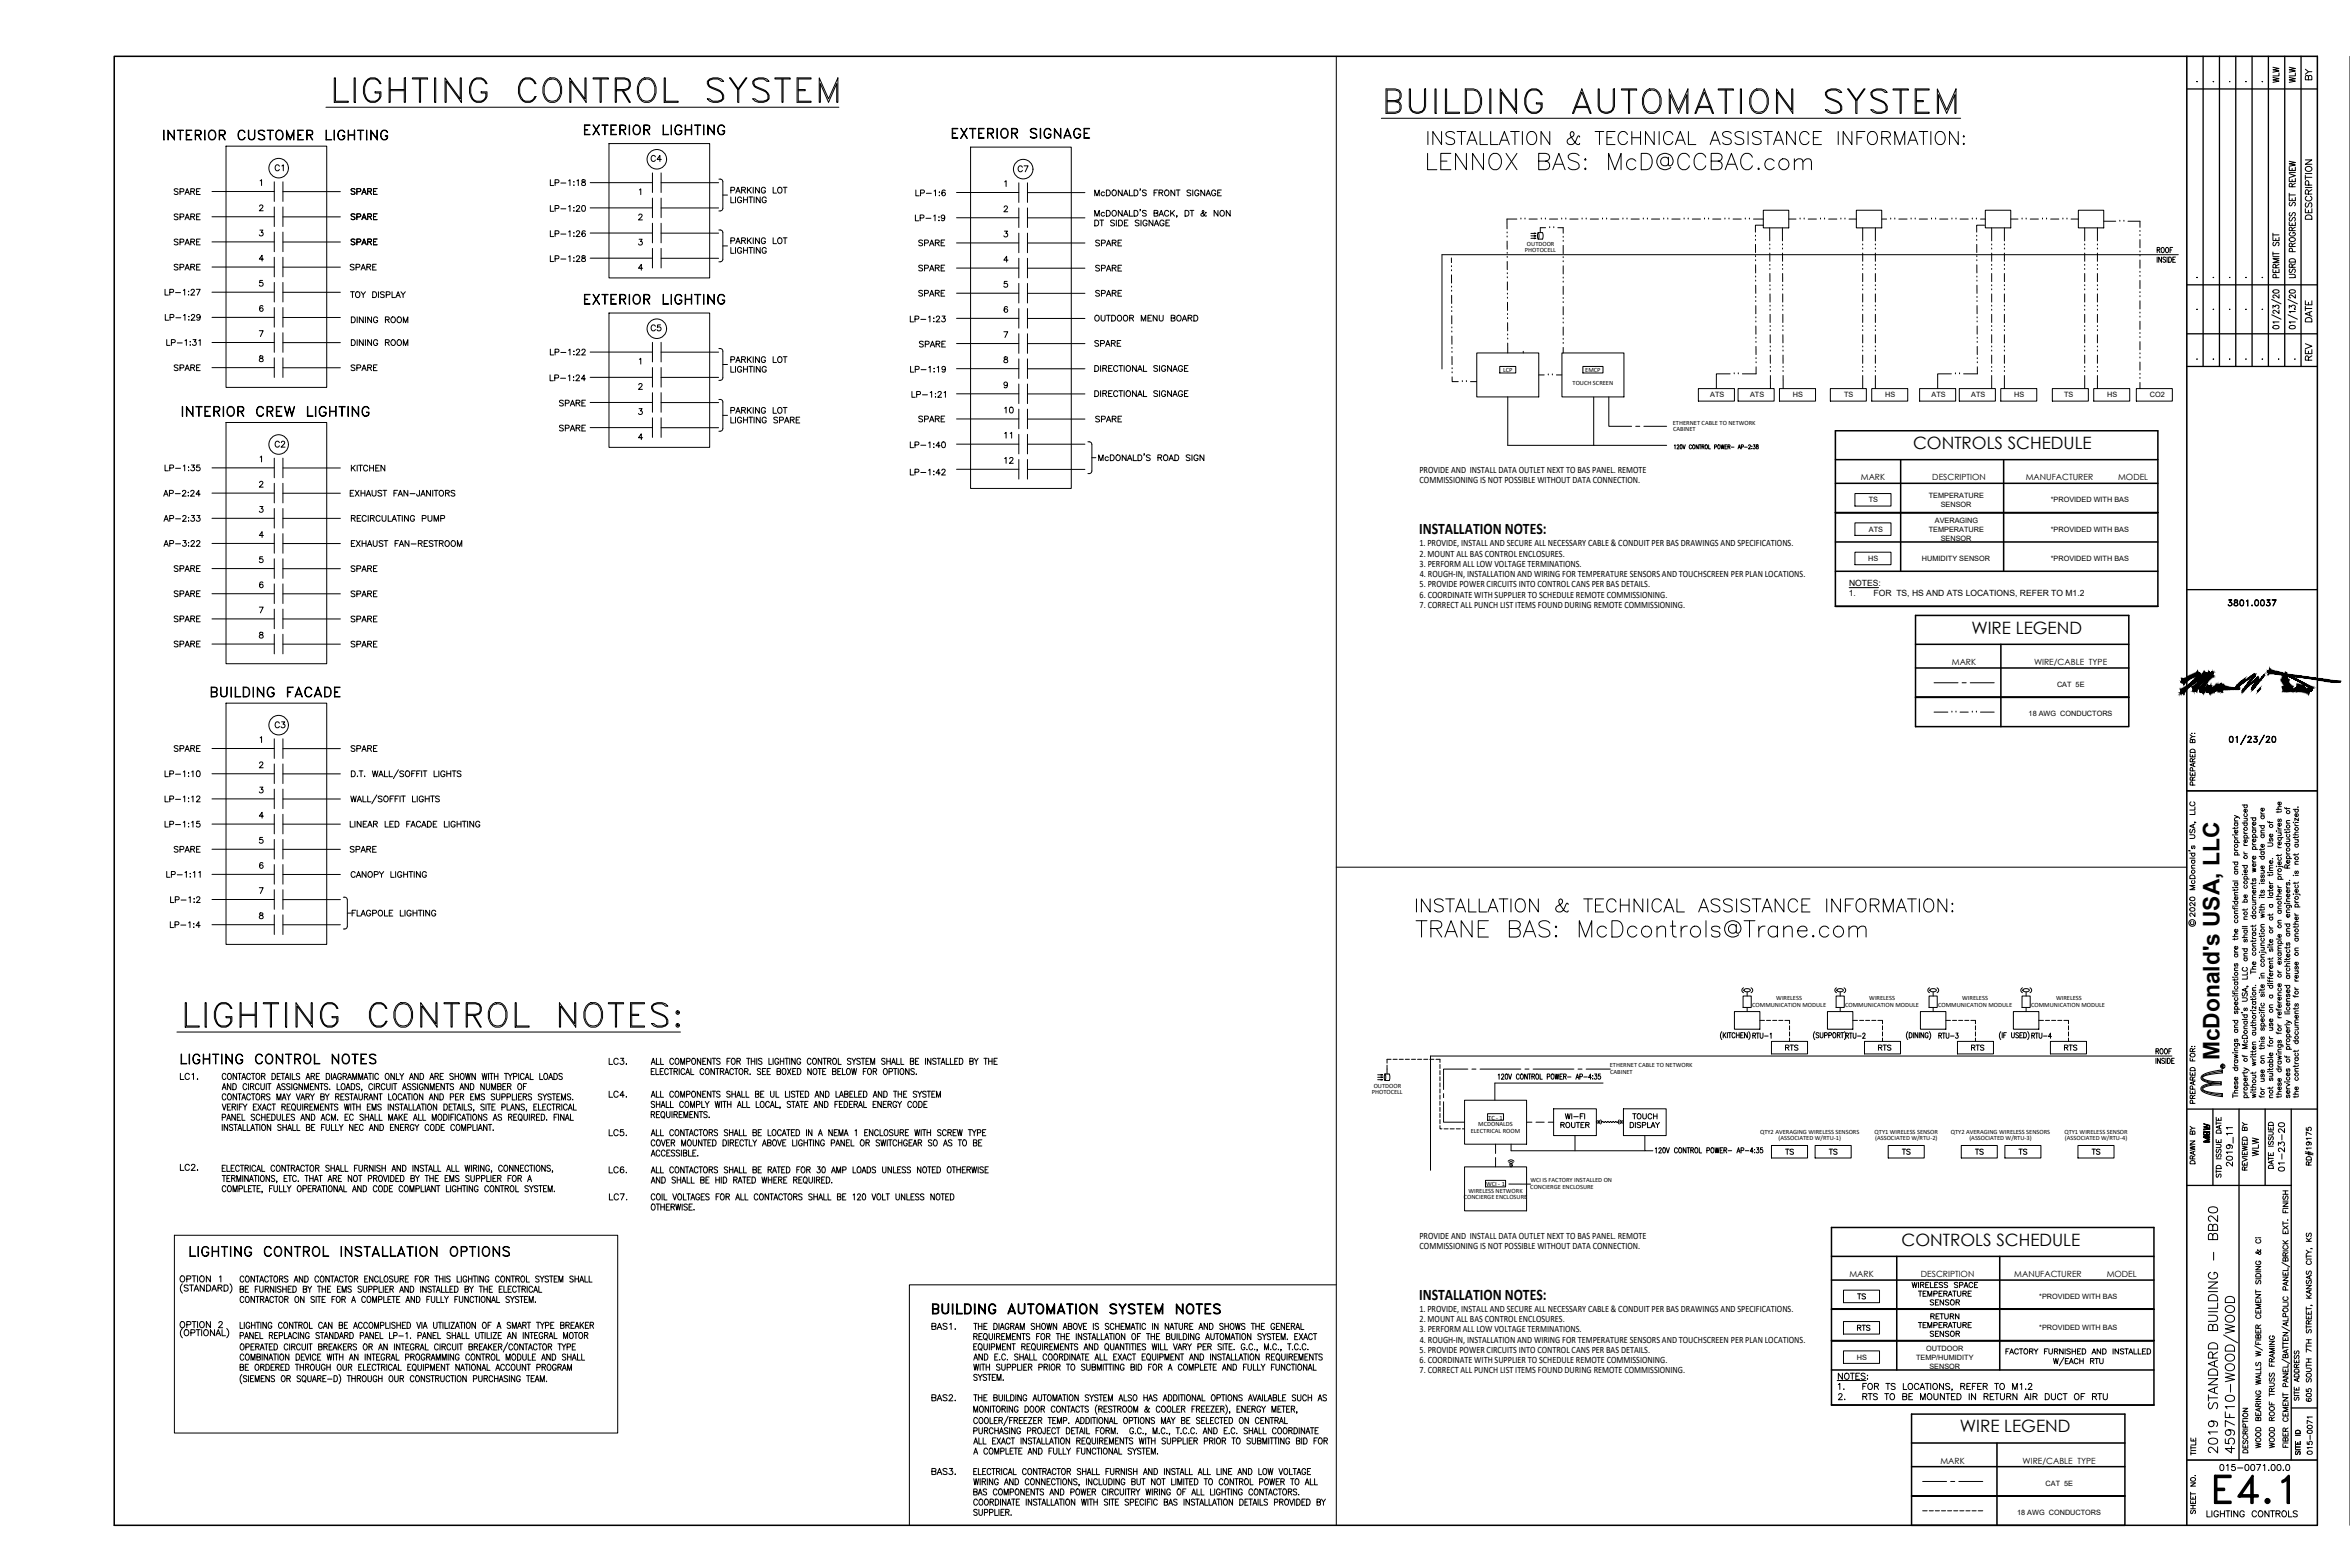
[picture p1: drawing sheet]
<svg xmlns="http://www.w3.org/2000/svg" width="914mm" height="610mm" viewBox="0 0 914 610" stroke-linecap="round" stroke-linejoin="round" font-family="sans-serif">
<defs><g id="words">
<g font-size="17.2">
<text x="125.9" y="43">%%ULIGHTING CONTROL SYSTEM</text>
<text x="68.1" y="402.9">%%ULIGHTING CONTROL NOTES:</text>
</g>
<text font-size="16.8" x="536.6" y="47.3">BUILDING AUTOMATION SYSTEM</text>
<text font-size="15.9" x="861.1" y="586">E4.1</text>
<g font-size="10.6">
<text x="554.6" y="67.4">LENNOX BAS: McD@CCBAC.com</text>
<text x="550" y="365.8">TRANE BAS: McDcontrols@Trane.com</text>
</g>
<text font-size="9.3" x="871.7" y="566.6" transform="rotate(-90 871.7 566.6)">4597F10-WOOD/WOOD</text>
<text font-size="8.9" x="863.6" y="412.5" transform="rotate(-90 863.6 412.5)">McDonald's USA, LLC</text>
<g font-size="8.8">
<text x="554.6" y="57.5">INSTALLATION &amp; TECHNICAL ASSISTANCE INFORMATION:</text>
<text x="550.3" y="356">INSTALLATION &amp; TECHNICAL ASSISTANCE INFORMATION:</text>
</g>
<g font-size="7.5">
<text x="226.5" y="53.6">EXTERIOR LIGHTING</text>
<text x="62.8" y="55.7">INTERIOR CUSTOMER LIGHTING</text>
<text x="369.7" y="55">EXTERIOR SIGNAGE</text>
<text x="226.5" y="119.6">EXTERIOR LIGHTING</text>
<text x="69.8" y="163.3">INTERIOR CREW LIGHTING</text>
<text x="81.1" y="272.3">BUILDING FACADE</text>
<text x="69.5" y="415.2">LIGHTING CONTROL NOTES</text>
<text x="73" y="490">LIGHTING CONTROL INSTALLATION OPTIONS</text>
<text x="361.9" y="512.2">BUILDING AUTOMATION SYSTEM NOTES</text>
</g>
<g font-size="7.1">
<text x="866.4" y="290.7">01/23/20</text>
<text x="864" y="566.6" transform="rotate(-90 864 566.6)">2019 STANDARD BUILDING - BB20</text>
</g>
<g font-size="6.6">
<text x="744.4" y="174.7">CONTROLS SCHEDULE</text>
<text x="767.1" y="246.5">WIRE LEGEND</text>
<text x="739.9" y="484.7">CONTROLS SCHEDULE</text>
<text x="762.6" y="557.2">WIRE LEGEND</text>
</g>
<g font-size="6.3">
<text x="552.2" y="207.9">INSTALLATION NOTES:</text>
<text x="552.2" y="505.7">INSTALLATION NOTES:</text>
</g>
<text font-size="6.2" x="870.3" y="454.7" transform="rotate(-90 870.3 454.7)">2019_11</text>
<g font-size="5.7">
<text x="887.9" y="33.2" transform="rotate(-90 887.9 33.2)">WLW</text>
<text x="894.3" y="33.2" transform="rotate(-90 894.3 33.2)">WLW</text>
<text x="900.6" y="32.5" transform="rotate(-90 900.6 32.5)">BY</text>
<text x="252.6" y="64.2">C4</text>
<text x="106.2" y="67.7">C1</text>
<text x="395.1" y="68.1">C7</text>
<text x="135.8" y="76.9">SPARE</text>
<text x="425.1" y="77.3">McDONALD'S FRONT SIGNAGE</text>
<text x="213.4" y="83.6">LP-1:20</text>
<text x="67" y="86.8">SPARE</text>
<text x="135.8" y="86.8">SPARE</text>
<text x="900.6" y="86.4" transform="rotate(-90 900.6 86.4)">DESCRIPTION</text>
<text x="67" y="96.7">SPARE</text>
<text x="356.7" y="97">SPARE</text>
<text x="425.4" y="97">SPARE</text>
<text x="213.4" y="103">LP-1:28</text>
<text x="135.5" y="117.1">TOY DISPLAY</text>
<text x="63.5" y="125.9">LP-1:29</text>
<text x="425.1" y="126.3">OUTDOOR MENU BOARD</text>
<text x="900.6" y="126.3" transform="rotate(-90 900.6 126.3)">DATE</text>
<text x="900.6" y="141.5" transform="rotate(-90 900.6 141.5)">REV</text>
<text x="353.5" y="146">LP-1:19</text>
<text x="353.8" y="155.9">LP-1:21</text>
<text x="390.2" y="161.9">10</text>
<text x="356.7" y="165.5">SPARE</text>
<text x="425.4" y="165.5">SPARE</text>
<text x="217" y="169">SPARE</text>
<text x="390.2" y="171.8">11</text>
<text x="106.2" y="175.3">C2</text>
<text x="63.5" y="184.5">LP-1:35</text>
<text x="135.8" y="184.5">KITCHEN</text>
<text x="426.5" y="180.3">McDONALD'S ROAD SIGN</text>
<text x="62.8" y="194.4">AP-2:24</text>
<text x="135.5" y="194.4">EXHAUST FAN-JANITORS</text>
<text x="67" y="223.7">SPARE</text>
<text x="135.8" y="223.7">SPARE</text>
<text x="135.8" y="233.5">SPARE</text>
<text x="866.1" y="237.1">3801.0037</text>
<text x="67" y="252.9">SPARE</text>
<text x="63.5" y="313.3">LP-1:12</text>
<text x="63.5" y="323.1">LP-1:15</text>
<text x="65.6" y="352.4">LP-1:2</text>
<text x="236" y="415.2">LC3.</text>
<text x="69.1" y="421.2">LC1.</text>
<text x="236" y="428.3">LC4.</text>
<text x="236" y="443.1">LC5.</text>
<text x="861.1" y="445.6" transform="rotate(-90 861.1 445.6)">MRL</text>
<text x="69.1" y="456.5">LC2.</text>
<text x="236" y="457.6">LC6.</text>
<text x="236.4" y="468.1">LC7.</text>
<text x="69.1" y="499.9">OPTION 1</text>
<text x="69.1" y="517.9">OPTION 2</text>
<text x="361.6" y="518.6">BAS1.</text>
<text x="361.6" y="546.1">BAS2.</text>
<text x="361.6" y="575">BAS3.</text>
<text x="862.9" y="573.3">015-0071.00.0</text>
</g>
<g font-size="5.3">
<text x="67" y="76.9">SPARE</text>
<text x="213.4" y="73.4">LP-1:18</text>
<text x="355.6" y="77.3">LP-1:6</text>
<text x="355.2" y="87.1">LP-1:9</text>
<text x="213.4" y="93.1">LP-1:26</text>
<text x="135.8" y="96.3">SPARE</text>
<text x="838.6" y="99.5">ROOF</text>
<text x="67" y="106.2">SPARE</text>
<text x="135.5" y="106.2">SPARE</text>
<text x="356.7" y="106.5">SPARE</text>
<text x="425.4" y="106.5">SPARE</text>
<text x="63.5" y="116.1">LP-1:27</text>
<text x="356.7" y="116.4">SPARE</text>
<text x="425.4" y="116.4">SPARE</text>
<text x="135.8" y="126.6">DINING ROOM</text>
<text x="252.6" y="129.8">C5</text>
<text x="353.5" y="126.3">LP-1:23</text>
<text x="63.9" y="135.5">LP-1:31</text>
<text x="135.8" y="135.5">DINING ROOM</text>
<text x="357" y="136.2">SPARE</text>
<text x="425.1" y="135.8">SPARE</text>
<text x="213.4" y="139.3">LP-1:22</text>
<text x="67" y="145.3">SPARE</text>
<text x="135.8" y="145.3">SPARE</text>
<text x="213.1" y="149.2">LP-1:24</text>
<text x="425.1" y="145.7">DIRECTIONAL SIGNAGE</text>
<text x="217" y="159.1">SPARE</text>
<text x="353.5" y="175.3">LP-1:40</text>
<text x="353.5" y="185.9">LP-1:42</text>
<text x="390.2" y="181.3">12</text>
<text x="62.8" y="203.9">AP-2:33</text>
<text x="135.8" y="203.9">RECIRCULATING PUMP</text>
<text x="62.8" y="213.8">AP-3:22</text>
<text x="135.8" y="213.8">EXHAUST FAN-RESTROOM</text>
<text x="67" y="233.2">SPARE</text>
<text x="67" y="243.1">SPARE</text>
<text x="135.8" y="243.1">SPARE</text>
<text x="135.8" y="252.9">SPARE</text>
<text x="106.2" y="284.3">C3</text>
<text x="67" y="293.5">SPARE</text>
<text x="135.8" y="293.5">SPARE</text>
<text x="63.5" y="303.4">LP-1:10</text>
<text x="67" y="332.7">SPARE</text>
<text x="135.5" y="332.7">SPARE</text>
<text x="63.9" y="342.5">LP-1:11</text>
<text x="135.8" y="342.5">CANOPY LIGHTING</text>
<text x="65.3" y="361.9">LP-1:4</text>
<text x="693.9" y="409.9">RTS</text>
<text x="729.9" y="409.9">RTS</text>
<text x="766.2" y="409.9">RTS</text>
<text x="802.6" y="409.9">RTS</text>
<text x="837.8" y="411.3">ROOF</text>
<text x="879.8" y="450.8" transform="rotate(-90 879.8 450.8)">WLW</text>
<text x="890.1" y="456.8" transform="rotate(-90 890.1 456.8)">01-23-20</text>
<text x="721.8" y="506.6">TS</text>
<text x="721.8" y="518.9">RTS</text>
<text x="901" y="566.9" transform="rotate(-90 901 566.9)">015-0071</text>
<text x="858" y="591.3">LIGHTING CONTROLS</text>
</g>
<g font-size="4.9">
<text x="681.2" y="405">RTU-1</text>
<text x="717.2" y="405">RTU-2</text>
<text x="753.5" y="405">RTU-3</text>
<text x="789.5" y="405">RTU-4</text>
<text x="693.9" y="450.1">TS</text>
<text x="710.8" y="450.1">TS</text>
<text x="739.4" y="450.1">TS</text>
<text x="767.6" y="450.1">TS</text>
<text x="784.6" y="450.1">TS</text>
<text x="813.2" y="450.1">TS</text>
<text x="855.1" y="454" transform="rotate(-90 855.1 454)">DRAWN BY</text>
<text x="865.4" y="459.3" transform="rotate(-90 865.4 459.3)">STD ISSUE DATE</text>
<text x="875.6" y="456.5" transform="rotate(-90 875.6 456.5)">REVIEWED BY</text>
<text x="895.7" y="546.1" transform="rotate(-90 895.7 546.1)">SITE ADDRESS</text>
<text x="855.5" y="567.3" transform="rotate(-90 855.5 567.3)">TITLE</text>
<text x="886.2" y="564.4" transform="rotate(-90 886.2 564.4)">WOOD ROOF TRUSS FRAMING</text>
<text x="855.5" y="590.2" transform="rotate(-90 855.5 590.2)">SHEET NO.</text>
</g>
<text font-size="4" x="851.3" y="360.9">c</text>
<g font-size="3.8">
<text x="552.3" y="184.1">PROVIDE AND INSTALL DATA OUTLET NEXT TO BAS PANEL. REMOTE</text>
<text x="552.4" y="188.1">COMMISSIONING IS NOT POSSIBLE WITHOUT DATA CONNECTION.</text>
<text x="552.3" y="212.5">1. PROVIDE, INSTALL AND SECURE ALL NECESSARY CABLE &amp; CONDUIT PER BAS DRAWINGS AND SPECIFICATIONS.</text>
<text x="552.4" y="216.5">2. MOUNT ALL BAS CONTROL ENCLOSURES.</text>
<text x="552.4" y="220.5">3. PERFORM ALL LOW VOLTAGE TERMINATIONS.</text>
<text x="552.5" y="224.5">4. ROUGH-IN, INSTALLATION AND WIRING FOR TEMPERATURE SENSORS AND TOUCHSCREEN PER PLAN LOCATIONS.</text>
<text x="552.4" y="228.5">5. PROVIDE POWER CIRCUITS INTO CONTROL CANS PER BAS DETAILS.</text>
<text x="552.4" y="232.5">6. COORDINATE WITH SUPPLIER TO SCHEDULE REMOTE COMMISSIONING.</text>
<text x="552.4" y="236.5">7. CORRECT ALL PUNCH LIST ITEMS FOUND DURING REMOTE COMMISSIONING.</text>
<text x="552.3" y="481.9">PROVIDE AND INSTALL DATA OUTLET NEXT TO BAS PANEL. REMOTE</text>
<text x="552.4" y="485.9">COMMISSIONING IS NOT POSSIBLE WITHOUT DATA CONNECTION.</text>
<text x="552.3" y="510.3">1. PROVIDE, INSTALL AND SECURE ALL NECESSARY CABLE &amp; CONDUIT PER BAS DRAWINGS AND SPECIFICATIONS.</text>
<text x="552.4" y="514.3">2. MOUNT ALL BAS CONTROL ENCLOSURES.</text>
<text x="552.4" y="518.3">3. PERFORM ALL LOW VOLTAGE TERMINATIONS.</text>
<text x="552.4" y="526.3">5. PROVIDE POWER CIRCUITS INTO CONTROL CANS PER BAS DETAILS.</text>
<text x="552.5" y="522.3">4. ROUGH-IN, INSTALLATION AND WIRING FOR TEMPERATURE SENSORS AND TOUCHSCREEN PER PLAN LOCATIONS.</text>
<text x="552.4" y="530.3">6. COORDINATE WITH SUPPLIER TO SCHEDULE REMOTE COMMISSIONING.</text>
<text x="552.4" y="534.2">7. CORRECT ALL PUNCH LIST ITEMS FOUND DURING REMOTE COMMISSIONING.</text>
</g>
<text font-size="3.5" x="863.6" y="416.3">R</text>
<g font-size="3.3">
<text x="724.1" y="186.9">MARK</text>
<text x="751.9" y="186.9">DESCRIPTION</text>
<text x="788.2" y="186.9">MANUFACTURER</text>
<text x="824.2" y="186.9">MODEL</text>
<text x="719.5" y="227.9">NOTES:</text>
<text x="719.4" y="231.9">1.</text>
<text x="729" y="231.9">FOR TS, HS AND ATS LOCATIONS, REFER TO M1.2</text>
<text x="759.5" y="258.7">MARK</text>
<text x="791.5" y="258.7">WIRE/CABLE TYPE</text>
<text x="719.6" y="496.8">MARK</text>
<text x="747.4" y="496.8">DESCRIPTION</text>
<text x="783.8" y="496.8">MANUFACTURER</text>
<text x="819.7" y="496.8">MODEL</text>
<text x="755" y="569.4">MARK</text>
<text x="787" y="569.4">WIRE/CABLE TYPE</text>
</g>
<g font-size="2.8">
<text x="665.5" y="154.6">ATS</text>
<text x="681" y="154.6">ATS</text>
<text x="697.6" y="154.6">HS</text>
<text x="717.5" y="154.6">TS</text>
<text x="733.5" y="154.6">HS</text>
<text x="751.6" y="154.6">ATS</text>
<text x="767" y="154.6">ATS</text>
<text x="783.7" y="154.6">HS</text>
<text x="803.1" y="154.6">TS</text>
<text x="819.9" y="154.6">HS</text>
<text x="836.5" y="154.6">CO2</text>
<text x="727.1" y="195.5">TS</text>
<text x="750.5" y="193.7">TEMPERATURE</text>
<text x="755.2" y="197.1">SENSOR</text>
<text x="797.9" y="195.4">*PROVIDED WITH BAS</text>
<text x="752.9" y="203.5">AVERAGING</text>
<text x="727.2" y="206.9">ATS</text>
<text x="750.5" y="206.8">TEMPERATURE</text>
<text x="797.9" y="206.8">*PROVIDED WITH BAS</text>
<text x="755.2" y="210.3">SENSOR</text>
<text x="727" y="218.3">HS</text>
<text x="747.9" y="218.3">HUMIDITY SENSOR</text>
<text x="797.9" y="218.3">*PROVIDED WITH BAS</text>
<text x="800.4" y="267.3">CAT 5E</text>
<text x="789.3" y="278.7">18 AWG CONDUCTORS</text>
<text x="793.5" y="505.3">*PROVIDED WITH BAS</text>
<text x="793.5" y="517.5">*PROVIDED WITH BAS</text>
<text x="749.4" y="525.5">OUTDOOR</text>
<text x="722.5" y="529">HS</text>
<text x="745.5" y="529">TEMP/HUMIDITY</text>
<text x="750.7" y="532.4">SENSOR</text>
<text x="796" y="578">CAT 5E</text>
<text x="784.9" y="589.4">18 AWG CONDUCTORS</text>
</g>
<g font-size="2.5">
<text x="594.1" y="95.8">OUTDOOR</text>
<text x="593.4" y="98.2">PHOTOCELL</text>
<text x="584.8" y="144.9">LCP</text>
<text x="611.9" y="150">TOUCH SCREEN</text>
<text x="616.8" y="144.9">EMCP</text>
<text x="650.9" y="165.4">ETHERNET CABLE TO NETWORK</text>
<text x="651" y="167.8">CABINET</text>
<text x="691.2" y="389.2">WIRELESS</text>
<text x="727.4" y="389.2">WIRELESS</text>
<text x="763.5" y="389.2">WIRELESS</text>
<text x="800" y="389.2">WIRELESS</text>
<text x="681.8" y="391.6">COMMUNICATION MODULE</text>
<text x="718" y="391.6">COMMUNICATION MODULE</text>
<text x="754.1" y="391.6">COMMUNICATION MODULE</text>
<text x="790.3" y="391.6">COMMUNICATION MODULE</text>
<text x="626.4" y="415.2">ETHERNET CABLE TO NETWORK</text>
<text x="626.5" y="417.6">CABINET</text>
<text x="533.8" y="425.5">PHOTOCELL</text>
<text x="534.5" y="423.1">OUTDOOR</text>
<text x="579.1" y="435.6">TC - 1</text>
<text x="572.3" y="440.7">ELECTRICAL ROOM</text>
<text x="575.2" y="438.1">MCDONALDS</text>
<text x="684.8" y="441.3">QTY2 AVERAGING WIRELESS SENSORS</text>
<text x="692.1" y="443.6">(ASSOCIATED W/RTU-1)</text>
<text x="729.4" y="441.3">QTY1 WIRELESS SENSOR</text>
<text x="729.6" y="443.6">(ASSOCIATED W/RTU-2)</text>
<text x="759.1" y="441.3">QTY2 AVERAGING WIRELESS SENSORS</text>
<text x="766.3" y="443.6">(ASSOCIATED W/RTU-3)</text>
<text x="803.3" y="441.3">QTY1 WIRELESS SENSOR</text>
<text x="803.5" y="443.6">(ASSOCIATED W/RTU-4)</text>
<text x="578.3" y="461.5">WCI - 1</text>
<text x="595.5" y="460">WCI IS FACTORY INSTALLED ON</text>
<text x="569.6" y="466.6">CONCIERGE ENCLOSURE</text>
<text x="571.4" y="464.1">WIRELESS NETWORK</text>
<text x="595.4" y="462.4">CONCIERGE ENCLOSURE</text>
</g>
</g></defs>
<!-- layer: X-BRDR -->
<path d="M850.9 568h50.8" fill="none" stroke="#1a1a1a" stroke-width=".39"/>
<!-- layer: zprj2436a|TITLETXT -->
<path d="M44.5 21.9h857.2v571.5h-857.2zM850.9 21.9v571.5" fill="none" stroke="#000" stroke-width=".59"/>
<g fill="none" stroke="#000" stroke-width=".39">
<path d="M854.8 31.8h.2zM861.1 31.8h.3zM867.5 31.8h.2zM873.8 31.8h.3zM880.2 31.8h.2zM914.4 21.9v571.5M884.4 92.3v1.3h2.4v-1.3M884.4 99.8h2.4M884.4 98.7h2.4M884.4 90.7v1.3M884.4 98v1.4M884.4 91.4h2.4"/>
<path d="M884.7 94.3l-.3 .4 .3 .9 .6-.2 .5-1 .6-.1 .4 .4-.4 .9M885.5 92.8v.8M854.8 108h.2zM861.1 108h.3zM867.5 108h.2zM873.8 108h.3zM880.2 108h.2zM883.9 116.5l3.7 1.7M884.4 119.8v-1l.9 .6a.73 .73 0 0 1 1.1-.6 .73 .73 0 0 1-.1 1.2M884.4 104.8v1.2h2.4v-1.2M884.5 113l1.3-.3 .9 .3 .1 .3a1.3 1.3 0 0 1-1.2 .8 1.3 1.3 0 0 1-1.2-.8zM885.5 104.2l-.1-1.2-.8-.1-.2 1.3h2.4"/>
<path d="M885.5 105.2v.8M885.6 108l-.1-1.1-.9-.1-.2 1.2h2.4M886.8 114.6v1.4l-1.7-1.3-.7 .4 .1 .6 .5 .2M886.8 100.6h-2.4l2.4 .8-2.4 .8h2.4M886.8 102.8l-1.3 .7M892.9 108h.2zM854.8 120.3h.2zM854.8 139.7h.2zM861.1 120.3h.3zM861.1 139.7h.3zM867.5 120.3h.2zM867.5 139.7h.2z"/>
<path d="M873.8 120.3h.3zM873.8 139.7h.3zM880.2 120.3h.2zM880.2 139.7h.2zM883.9 122.4l3.7 1.8M884.5 126.9l1.3-.3 .5 .1 .5 .5a1.28 1.28 0 0 1-1.2 .8 1.28 1.28 0 0 1-1.2-.8zM886.5 139.7h.3zM886.8 125.2h-2.4l.5 .5M886.8 120.6v1.4l-1.9-1.3-.4 .2-.1 .6 .6 .4M892.9 120.3h.2zM892.9 139.7h.2zM852.2 293.3v1.1h1.9v-1.1"/>
<path d="M852.2 285.8l.9 .8M852.3 291.8a1.06 1.06 0 0 1 1.8 .3v.6h-1.9zM852.8 285.3h.1M853.1 296.4l-.1-1.1-.6-.1-.2 1.2h1.9M853.1 288.1l.4-.5 .6 .5v.8h-1.9l.1-1.1h.7l.1 1.1M853.1 293.7v.7M853.2 299.9l-.1-1.1-.7-.1-.2 1.2h1.9M853.5 297.1v.9M853.9 285.3h.1M854.1 296.8l-1.9 .7 1.9 .8M854.1 286.6h-1l-.9 .7M854.1 295.1l-1 .6"/>
<path d="M852.2 300.4v1.2h1.9v-1.2M852.5 312a.87 .87 0 0 0-.1 1.2 .87 .87 0 0 0 1.3 0 .87 .87 0 0 0-.1-1.2M853.1 303.5l-.1-1.1-.4-.2-.4 .5v.8h1.9M853.1 300.9v.7M853.2 305.4l-.1-1.1-.5-.2-.4 .5v.8h1.9M853.9 319.8l.5 .2M854.1 315.6v1.3h-2M854.1 313.9v1.2h-2M854.1 302.2l-1 .7M869.4 318.6l.1 .5 .5 .3M869.4 317.2l1.4 .6-1.4 .5M869.4 319.4h1.4"/>
<path d="M870.8 317.8l.6 .7M872.5 313.2h1.9M873.1 318.3h1.3M873.4 316.5a.64 .64 0 0 0-.1 1 .64 .64 0 0 0 1 0 .64 .64 0 0 0-.1-1M873.4 313.2a.63 .63 0 0 0-.1 .9 .63 .63 0 0 0 .9 0 .63 .63 0 0 0 0-.9M874.1 318.3l.3 .5v.5l-1.3 .1M874.2 314.9a.62 .62 0 0 1 .1 .9 .62 .62 0 0 1-.9 0 .62 .62 0 0 1 .1-.9l.2 1.1M875.8 318.2h2M876.7 318.2a.63 .63 0 0 0-.1 .9 .63 .63 0 0 0 1 0 .63 .63 0 0 0-.1-.9M877.5 319.8a.63 .63 0 0 1 .1 1 .63 .63 0 0 1-.9 0 .63 .63 0 0 1 .1-1l.2 1.2M879.7 315.9l.1 .5 .5 .3M879.7 317.4h1.4"/>
<path d="M879.7 316.7h1.4M880 317.4a.63 .63 0 0 0-.1 .9 .63 .63 0 0 0 1 0 .63 .63 0 0 0-.1-.9M880.8 314.4a.62 .62 0 0 1 .1 .9 .62 .62 0 0 1-.9 0 .62 .62 0 0 1 .1-.9l.2 1.1M882.4 319.5l.4 .5h1.6M883.1 319.6v.6M885.7 314.9h2M886.4 315.5v.7M886.6 318.6l-.2 .4v.6h.4l.6-1 .3 .4-.3 .7M887.4 312a.63 .63 0 0 1 .1 1 .63 .63 0 0 1-.9 0 .63 .63 0 0 1 .1-1l.2 1.2M887.7 315.4l-.4 .5h-1.6M887.7 313.8l-1.3 .1v.5l.3 .5M889 314.1l.4 .5h1.6"/>
<path d="M889.7 314.2v.7M891 319.2l-1.2 .1-.1 .5 .3 .4M892.4 320h.1M892.3 314.9h2M893.1 320h1.2M893.3 314.9a.63 .63 0 0 0-.1 .9 .63 .63 0 0 0 .9 0 .63 .63 0 0 0-.1-.9M894 316.5a.63 .63 0 0 1 .1 1 .63 .63 0 0 1-.9 0 .63 .63 0 0 1 .1-1l.2 1.2M894.1 314h.1M894.3 318.3v1l-1.3-1v1M851.8 330.9l.5 .2M852.1 324.7h1.4l.6 .7-.3 .7-1.7 .1M852.1 333.8h2"/>
<path d="M852.1 331.9h2M852.3 322.6l-.2 .5 .2 .9 .5-.2 .7-1.2 .6 .5-.3 .9M852.7 337.7h1.4M852.7 334.7h1.4M853 334.7a.67 .67 0 0 0-.1 1 .67 .67 0 0 0 1 0 .67 .67 0 0 0-.1-1M853 331.9a.66 .66 0 0 0-.1 1 .66 .66 0 0 0 1 0 .66 .66 0 0 0-.1-1M853 329l-.3 .5 .1 .6h.4l.6-1.1 .3 .5-.3 .7M853.4 320.9v1M854.1 336.6l-1.3 .1-.1 .5 .4 .5M854.1 320.5l-2 .9 2 .8M868.8 335.4h2M868.9 324.9h.1"/>
<path d="M869.4 330.1l.1 .4 .5 .3M869.4 325.2l.1 .5 .5 .3M869.4 321.8v.7M869.4 338.9h1.4M869.4 338.2h1.4M869.4 332.6h2M869.4 330.8h1.4M869.4 327.8h2M869.4 326h1.4M869.4 320.1h1.4M869.5 324.8h1.3M869.7 338.9a.64 .64 0 0 0-.1 1 .64 .64 0 0 0 1 0 .64 .64 0 0 0-.1-1"/>
<path d="M869.7 335.4a.63 .63 0 0 0-.1 .9 .63 .63 0 0 0 1 0 .63 .63 0 0 0-.1-.9M869.7 332.6a.63 .63 0 0 1-.1-.9 .63 .63 0 0 1 1 0 .63 .63 0 0 1-.1 .9M869.7 327.8a.63 .63 0 0 1-.1-.9 .63 .63 0 0 1 1 0 .63 .63 0 0 1-.1 .9M869.7 320.1a.63 .63 0 0 0-.1 1 .63 .63 0 0 0 1 0 .63 .63 0 0 0-.1-1M870.5 323a.62 .62 0 0 1 .1 .9 .62 .62 0 0 1-.9 0 .62 .62 0 0 1 .1-.9l.2 1.1M870.8 337.1l-1.3 .1-.1 .5 .4 .5M870.8 321.8l-.4 .4h-1.6M872.5 320.1h1.9M872.5 336.7h1.9M873.1 331.4l.1 .5 .5 .2M873.1 328.2l.1 .5 .5 .2M873.1 323.4l.1 .5 .5 .3"/>
<path d="M873.1 326h2M873.1 332.1h1.3M873.1 328.9h1.3M873.1 324.2h1.3M873.4 336.7a.64 .64 0 0 0-.1 .9 .64 .64 0 0 0 1 0 .64 .64 0 0 0-.1-.9M873.4 326a.64 .64 0 0 1-.1-.9 .64 .64 0 0 1 1 0 .64 .64 0 0 1-.1 .9M873.4 320.1a.63 .63 0 0 0-.1 1 .63 .63 0 0 0 .9 0 .63 .63 0 0 0 0-1M874.2 338.4a.63 .63 0 0 1 .1 .9 .63 .63 0 0 1-.9 0 .63 .63 0 0 1 .1-.9l.2 1.1M874.2 326.7a.62 .62 0 0 1 .1 .9 .62 .62 0 0 1-.9 0 .62 .62 0 0 1 .1-.9l.2 1.1M876.4 337.7l1.4 .4-1.4 .4 1.4 .4-1.4 .3M876.4 334.6l.1 .5 .5 .3M876.4 327.9l.1 .5 .5 .3"/>
<path d="M876.4 321.4l.1 .4 .5 .3M876.4 335.4h1.4M876.4 330.4h2M876.4 328.7h1.4M876.4 325.7h2M876.4 322.9h1.4M876.4 322.1h1.4M876.7 330.4a.63 .63 0 0 1-.1-.9 .63 .63 0 0 1 1 0 .63 .63 0 0 1-.1 .9M876.7 325.7a.63 .63 0 0 1-.1-.9 .63 .63 0 0 1 1 0 .63 .63 0 0 1-.1 .9M876.7 322.9a.63 .63 0 0 0-.1 .9 .63 .63 0 0 0 1 0 .63 .63 0 0 0-.1-.9M877.5 336a.62 .62 0 0 1 .1 .9 .62 .62 0 0 1-.9 0 .62 .62 0 0 1 .1-.9l.2 1.1M877.5 333.1a.63 .63 0 0 1 .1 .9 .63 .63 0 0 1-.9 0 .63 .63 0 0 1 .1-.9l.2 1.1"/>
<path d="M877.5 326.4a.62 .62 0 0 1 .1 .9 .62 .62 0 0 1-.9 0 .62 .62 0 0 1 .1-.9l.2 1.1M879.1 333.2h2M879.1 321.2h2M879.7 324.8h1.4M879.7 330.2v.6M879.7 338.7h1.4M879.7 331.4h1.4M879.7 324h1.4M880 333.2a.63 .63 0 0 0-.1 .9 .63 .63 0 0 0 1 0 .63 .63 0 0 0-.1-.9M880 331.4a.63 .63 0 0 0-.1 .9 .63 .63 0 0 0 1 0 .63 .63 0 0 0-.1-.9M880 324.8a.63 .63 0 0 0-.1 .9 .63 .63 0 0 0 1 0 .63 .63 0 0 0-.1-.9M880 321.2a.63 .63 0 0 0-.1 .9 .63 .63 0 0 0 1 0 .63 .63 0 0 0-.1-.9"/>
<path d="M880.7 338.7l.4 .4-.1 .5-1.3 .1M880.8 336.9a.63 .63 0 0 1 .1 .9 .63 .63 0 0 1-.9 0 .63 .63 0 0 1 .1-.9l.2 1.1M880.8 328.5a.62 .62 0 0 1 .1 .9 .62 .62 0 0 1-.9 0 .62 .62 0 0 1 .1-.9l.2 1.1M881.1 330.1l-.4 .4h-1.6M881.1 323l-1.3 .1-.1 .5 .4 .4M882.5 339.5h.1M882.4 327.9l1.7 .1 .3 .5-.3 .6-1.7 .1M883.1 338.7h1.3M883.1 339.4h1.3M883.3 326.2l-.2 .4 .2 .6 .5-.9h.5l.1 .6-.3 .3M884.1 334.8a.62 .62 0 0 1 .1 .9 .62 .62 0 0 1-.9 0 .62 .62 0 0 1 .1-.9l.2 1.1M884.1 324.5a.63 .63 0 0 1 .1 .9 .63 .63 0 0 1-.9 0 .63 .63 0 0 1 .1-.9l.2 1.1"/>
<path d="M884.2 334h.1M884.4 340l-.4 .5h-1.6M884.4 337.6l-1.3 .1v.5l.3 .5M884.4 336.6l-1.3 .1v.4l.3 .5M885.8 323.4h.1M885.8 337.1h.1M886.4 339.5v.5l.5 .3M886.4 329v.5l.5 .3M886.4 321.8v.4l.5 .3M886.4 324h1.3M886.4 332.4v.7M886.4 329.8h1.3"/>
<path d="M886.4 325.8h1.9M886.4 322.5h1.3M886.4 337.1h1.6l.3 .4M886.4 323.3h1.3M886.6 333.6a.63 .63 0 0 0-.1 .9 .63 .63 0 0 0 1 0 .63 .63 0 0 0-.1-.9M886.6 325.8a.63 .63 0 0 0-.1 .9 .63 .63 0 0 0 1 0 .63 .63 0 0 0-.1-.9M887.3 324l.4 .5-.1 .5-1.2 .1M887.4 335.3a.63 .63 0 0 1 .1 .9 .63 .63 0 0 1-.9 0 .63 .63 0 0 1 .1-.9l.2 1.1M887.4 327.5a.63 .63 0 0 1 .1 1 .63 .63 0 0 1-.9 0 .63 .63 0 0 1 .1-1l.2 1.2M887.4 320.2a.63 .63 0 0 1 .1 1 .63 .63 0 0 1-.9 0 .63 .63 0 0 1 .1-1l.2 1.2M887.7 332.3l-.4 .5h-1.6M889 328.2h2"/>
<path d="M889.1 322.9h.1M889.7 331.5l.1 .5 .4 .2M889.7 323.4v.7M889.7 334h1.9M889.7 332.2h1.3M889.7 326.4h1.3M889.7 320.2h1.3M889.8 322.8h1.2M890 337.7l-.2-1.1-.6-.1-.2 1.2h2M890 334a.63 .63 0 0 1-.1-.9 .63 .63 0 0 1 .9 0 .63 .63 0 0 1-.1 .9M890 328.2a.63 .63 0 0 0-.1 .9 .63 .63 0 0 0 .9 0 .63 .63 0 0 0-.1-.9M890 324.6a.63 .63 0 0 0-.1 .9 .63 .63 0 0 0 .9 0 .63 .63 0 0 0-.1-.9"/>
<path d="M890.6 326.4l.4 .5-.1 .4-1.2 .1M890.7 334.7a.63 .63 0 0 1 .1 .9 .63 .63 0 0 1-.9 0 .63 .63 0 0 1 .1-.9l.2 1.1M891 323.4l-.4 .4h-1.6M891 336.4l-1 .7M892.3 324.8h2M893 320.4l.1 .5 .4 .3M893 321.2h1.3M893 325.4v.7M893 332.1v.7M893 336.2h1.3M893 328.5h1.3M893 326.7h1.3"/>
<path d="M893.3 338.9l-.3 .3 .3 .7 .4-1h.5l.1 .6-.3 .4M893.3 328.5a.63 .63 0 0 0-.1 .9 .63 .63 0 0 0 .9 0 .63 .63 0 0 0-.1-.9M893.9 326.7l.4 .4-.1 .5-1.2 .1M894.3 335.2l-1.2 .1-.1 .4 .3 .5M894.3 332l-.4 .5h-1.6M894.3 325.3l-.4 .5h-1.6M894.3 323.7l-1.2 .1-.1 .5 .3 .5M852.1 353.4a1 1 0 0 1 1.3-.4 1 1 0 0 1 .5 1.2 1 1 0 0 1-1.2 .4 1 1 0 0 1-.6-1.2zM852.1 349.3a1 1 0 0 1 1.3-.4 1 1 0 0 1 .5 1.2 1 1 0 0 1-1.2 .4 1 1 0 0 1-.6-1.2zM852.3 340.6h1.5l.3 1.2h-2zM853 342.5a.67 .67 0 0 0-.1 1 .67 .67 0 0 0 1 0 .67 .67 0 0 0-.1-1M854.1 355.1v1.5l-1.5-1.4-.5 .4v.7l.4 .1"/>
<path d="M854.1 351v1.5l-1.5-1.4-.5 .4v.6l.4 .3M854.1 344.5h-2l2 .8-2 .8h2M868.8 353l.3 .5h1.7M868.9 345.4h.1M868.8 350.7h2M868.8 342.7h2M868.9 352.6h.1M869.4 345.9v.7M869.4 353.1v.7M869.4 355.4h1.4M869.4 348.2h1.4M869.4 343.5h1.4"/>
<path d="M869.5 352.5h1.3M869.5 345.3h1.3M869.7 357.8a.64 .64 0 0 0-.1 1 .64 .64 0 0 0 1 0 .64 .64 0 0 0-.1-1M869.7 350.7a.63 .63 0 0 0-.1 .9 .63 .63 0 0 0 1 0 .63 .63 0 0 0-.1-.9M869.7 343.5a.63 .63 0 0 0-.1 .9 .63 .63 0 0 0 1 0 .63 .63 0 0 0-.1-.9M870.5 348.9a.63 .63 0 0 1 .1 .9 .63 .63 0 0 1-.9 0 .63 .63 0 0 1 .1-.9l.2 1.1M870.8 354.4h-1.3l-.1 .5 .4 .5M870.8 347.2l-1.3 .1-.1 .4 .4 .5M870.8 345.8l-.4 .5h-1.6M872.5 350.9h1.9M872.6 340.3h.1M873.1 353.6v.6"/>
<path d="M873.1 357.7h1.3M873.1 342h2M873.2 340.2h1.2M873.4 350.9a.63 .63 0 0 1-.1-.9 .63 .63 0 0 1 .9 0 .63 .63 0 0 1 0 .9M873.4 344.4a.64 .64 0 0 0-.1 1 .64 .64 0 0 0 1 0 .64 .64 0 0 0-.1-1M873.4 342a.63 .63 0 0 1-.1-1 .63 .63 0 0 1 .9 0 .63 .63 0 0 1 0 1M874.2 348.1a.63 .63 0 0 1 .1 .9 .63 .63 0 0 1-.9 0 .63 .63 0 0 1 .1-.9l.2 1.2M874.4 356.6l-1.2 .1-.1 .5 .4 .5M874.4 353.5l-.3 .5h-1.6M875.8 356.2h2M876.4 350.9h1.4M876.4 343.4v.6"/>
<path d="M876.4 359.9v.7M876.4 350.2h1.4M876.4 345.7h1.4M876.7 356.2a.63 .63 0 0 0-.1 1 .63 .63 0 0 0 1 0 .63 .63 0 0 0-.1-1M876.7 352.7a.63 .63 0 0 0-.1 .9 .63 .63 0 0 0 1 0 .63 .63 0 0 0-.1-.9M876.7 341.8l-.3 .4 .1 .5h.4l.6-.9 .3 .4-.3 .6M877.4 350.9l.4 .5-.1 .5-1.3 .1M877.5 346.3a.63 .63 0 0 1 .1 .9 .63 .63 0 0 1-.9 0 .63 .63 0 0 1 .1-.9l.2 1.2M877.8 359.8l-.4 .5h-1.6M877.8 349.1l-1.3 .2-.1 .4 .4 .5M877.8 348.1l-1.3 .1-.1 .5 .4 .4M877.8 344.6l-1.3 .1-.1 .5 .4 .5"/>
<path d="M877.8 343.3l-.4 .5h-1.6M879.2 354.9h.1M879.2 349.3h.1M879.2 343.8h.1M879.1 352.9h2M879.7 355.5l1.4 .4-1.4 .3 1.4 .4-1.4 .4M879.7 347.9v.7M879.7 353.6v.6M879.8 354.8h1.3M879.8 349.1h1.3M879.8 343.7h1.3M880 346.3l-.3 .4 .1 .6h.4l.6-1 .3 .4-.3 .7"/>
<path d="M880 342l-.3 .3 .1 .6h.4l.6-.9 .3 .3-.3 .7M880 340.4l-.3 .3 .1 .6h.4l.6-.9 .3 .3-.3 .7M881.1 359.6l-1.3 .1-.1 .5 .4 .5M881.1 353.5l-.4 .5h-1.6M881.1 351.9l-1.3 .1-.1 .5 .4 .4M881.1 347.8l-.4 .5h-1.6M882.4 349.1h2M883.1 343v.5l.5 .3M883.1 340.1v.6M883.1 346.1v.7M883.1 355.6v.6M883.1 356.8h1.3"/>
<path d="M883.1 351.9h1.3M883.1 347.4h1.3M883.1 343.8h1.3M883.3 356.8a.64 .64 0 0 0-.1 .9 .64 .64 0 0 0 1 0 .64 .64 0 0 0-.1-.9M883.3 351.9a.63 .63 0 0 0-.1 .9 .63 .63 0 0 0 1 0 .63 .63 0 0 0-.1-.9M883.3 347.4a.63 .63 0 0 0-.1 .9 .63 .63 0 0 0 1 0 .63 .63 0 0 0-.1-.9M884.1 344.4a.63 .63 0 0 1 .1 1 .63 .63 0 0 1-.9 0 .63 .63 0 0 1 .1-1l.2 1.2M884.4 355.5l-.4 .5h-1.6M884.4 346l-.4 .5h-1.6M885.7 348.8h2M886.4 344.5v.5l.5 .3M886.4 345.3h1.3"/>
<path d="M886.4 349.4v.7M886.4 359.1h1.3M886.4 354.2h1.3M886.4 353.5h1.3M886.4 342.1h1.9M886.4 340.3h1.3M886.6 354.2a.64 .64 0 0 0-.1 1 .64 .64 0 0 0 1 0 .64 .64 0 0 0-.1-1M886.6 342.1a.64 .64 0 0 1-.1-1 .64 .64 0 0 1 1 0 .64 .64 0 0 1-.1 1M887.4 345.9a.62 .62 0 0 1 .1 1 .62 .62 0 0 1-.9 0 .62 .62 0 0 1 .1-1l.2 1.2M887.7 358l-1.3 .1v.5l.3 .5M887.7 352.5l-1.3 .1v.4l.3 .5M887.7 349.3l-.4 .5h-1.6"/>
<path d="M887.7 347.7l-1.3 .1v.5l.3 .5M889 359.5h2M889.1 351.5h.1M889.7 352.2l1.8 .1v.7M889.7 344.7l.1 .5 .4 .3M889.7 350.7h1.3M889.7 355h1.3M889.7 345.5h1.3M889.8 351.4h1.2M890 359.5a.63 .63 0 0 0-.1 .9 .63 .63 0 0 0 .9 0 .63 .63 0 0 0-.1-.9M890 352.2a.63 .63 0 0 0-.1 .9 .63 .63 0 0 0 .9 0 .63 .63 0 0 0-.1-.9M890 343.3l-.3 .4 .3 .6 .4-.9h.5l.1 .6-.3 .3"/>
<path d="M890.7 355.7a.63 .63 0 0 1 .1 .9 .63 .63 0 0 1-.9 0 .63 .63 0 0 1 .1-.9l.2 1.1M890.7 347.8a.62 .62 0 0 1 .1 1 .62 .62 0 0 1-.9 0 .62 .62 0 0 1 .1-1l.2 1.2M890.7 346.1a.62 .62 0 0 1 .1 1 .62 .62 0 0 1-.9 0 .62 .62 0 0 1 .1-1l.2 1.2M890.8 342.5h.1M891 354l-1.2 .1-.1 .4 .3 .5M891 349.6l-1.2 .1-.1 .5 .3 .5M892.4 347.9h.1M892.4 340.7h.1M892.3 359.5h2M893 355.3l.1 .5 .4 .2M893 350.3l.1 .5 .4 .2M893 343.2v.7"/>
<path d="M893 356h1.3M893 352.8h1.9M893 351h1.3M893.1 347.8h1.5l.3 .5M893.1 340.6h1.2M893.3 352.8a.63 .63 0 0 1-.1-.9 .63 .63 0 0 1 .9 0 .63 .63 0 0 1-.1 .9M893.3 344.3a.63 .63 0 0 0-.1 1 .63 .63 0 0 0 .9 0 .63 .63 0 0 0-.1-1M894 356.7a.63 .63 0 0 1 .1 .9 .63 .63 0 0 1-.9 0 .63 .63 0 0 1 .1-.9l.2 1.1M894 346a.63 .63 0 0 1 .1 1 .63 .63 0 0 1-.9 0 .63 .63 0 0 1 .1-1l.2 1.2M894.3 358.5l-1.2 .1-.1 .5 .3 .4M894.3 343.1l-.4 .5h-1.6M868.8 364.4h2"/>
<path d="M869.4 369.7l.1 .4 .5 .3M869.4 365v.7M869.4 377.6h1.4M869.4 371.2h1.4M869.4 370.4h1.4M869.7 374.9l-.3 .3 .3 .7 .5-1h.5l.1 .6-.3 .4M869.7 371.2a.63 .63 0 0 0-.1 .9 .63 .63 0 0 0 1 0 .63 .63 0 0 0-.1-.9M870.5 368.2a.62 .62 0 0 1 .1 .9 .62 .62 0 0 1-.9 0 .62 .62 0 0 1 .1-.9l.2 1.1M870.5 361.5a.63 .63 0 0 1 .1 1 .63 .63 0 0 1-.9 0 .63 .63 0 0 1 .1-1l.2 1.2M870.8 376.6h-1.3l-.1 .5 .4 .5M870.8 364.9l-.4 .5h-1.6M870.8 363.3l-1.3 .1-.1 .5 .4 .5"/>
<path d="M872.5 369.1h1.9M872.5 364.7h1.9M872.5 361.1h1.9M872.5 360.4h1.9M872.9 376.4a.73 .73 0 0 0-.4 .8 .73 .73 0 0 0 .7 .6h.5a.73 .73 0 0 0 .7-.6 .73 .73 0 0 0-.4-.8M873.1 372.7h1.3M873.1 371.9h1.3M873.1 361.9h1.3M873.4 372.7a.64 .64 0 0 0-.1 .9 .64 .64 0 0 0 1 0 .64 .64 0 0 0-.1-.9M873.4 369.1a.64 .64 0 0 0-.1 .9 .64 .64 0 0 0 1 0 .64 .64 0 0 0-.1-.9M873.4 365.4l-.3 .4 .1 .6h.4l.6-1 .2 .4-.2 .6M873.4 361.9a.64 .64 0 0 0-.1 .9 .64 .64 0 0 0 1 0 .64 .64 0 0 0-.1-.9"/>
<path d="M874.4 379.8v1.1h-1.9M874.4 378.2v1.1h-1.9M874.4 370.9l-1.2 .1-.1 .5 .4 .4M874.4 363.7l-1.2 .1-.1 .5 .4 .4M875.8 378.2h2M875.8 377.5v1.3M875.8 377h2M876.4 364.4l.1 .4 .5 .3M876.4 365.8v.6M876.4 368h1.4M876.4 365.1h1.4M876.4 362.9h1.4"/>
<path d="M876.7 370.5a.63 .63 0 0 0-.1 .9 .63 .63 0 0 0 1 0 .63 .63 0 0 0-.1-.9M876.7 362.9a.63 .63 0 0 0-.1 .9 .63 .63 0 0 0 1 0 .63 .63 0 0 0-.1-.9M876.7 361.1a.63 .63 0 0 0-.1 .9 .63 .63 0 0 0 1 0 .63 .63 0 0 0-.1-.9M877.5 374.2a.63 .63 0 0 1 .1 .9 .63 .63 0 0 1-.9 0 .63 .63 0 0 1 .1-.9l.2 1.1M877.8 376l-1.3 .1-.1 .5 .4 .4M877.8 367l-1.3 .1-.1 .5 .4 .4M877.8 365.7l-.4 .5h-1.6M879.2 370.5h.1M879.2 363.3h.1M879.7 363.9v.7M879.7 379.7h1.4M879.7 372.4h1.4"/>
<path d="M879.7 368.6h1.4M879.7 367.9h1.4M879.7 360.7h1.4M879.8 370.4h1.5l.4 .5M879.8 363.2h1.3M880 374.9a.63 .63 0 0 0-.1 .9 .63 .63 0 0 0 1 0 .63 .63 0 0 0-.1-.9M880 365a.63 .63 0 0 0-.1 1 .63 .63 0 0 0 1 0 .63 .63 0 0 0-.1-1M880.7 368.6l.4 .5-.1 .5-1.3 .1M881.1 378.6l-1.3 .1-.1 .5 .4 .5M881.1 371.3l-1.3 .2-.1 .4 .4 .5M881.1 366.8l-1.3 .1-.1 .5 .4 .5M881.1 363.8l-.4 .5h-1.6"/>
<path d="M882.5 368.5h.1M883.1 377.1v.5l.5 .3M883.1 360.3v.5l.5 .3M883.1 367.2v.7M883.1 372.7v.6M883.1 377.9h1.3M883.1 374.9h1.3M883.1 361.1h1.3M883.1 368.4h1.3M883.3 369.1l-.2 .4v.5h.4l.3-.8 .3-.1 .3 .4-.3 .6M884.1 378.5a.62 .62 0 0 1 .1 1 .62 .62 0 0 1-.9 0 .62 .62 0 0 1 .1-1l.2 1.2M884.1 375.6a.63 .63 0 0 1 .1 .9 .63 .63 0 0 1-.9 0 .63 .63 0 0 1 .1-.9l.2 1.1"/>
<path d="M884.1 365.5a.62 .62 0 0 1 .1 .9 .62 .62 0 0 1-.9 0 .62 .62 0 0 1 .1-.9l.2 1.1M884.4 373.9l-1.3 .1v.5l.3 .4M884.4 372.6l-.4 .5h-1.6M884.4 367.1l-.4 .5h-1.6M885.7 365.3h2M886.4 377.5v.5l.5 .2M886.4 378.2h1.3M886.4 372.4l1.3 1M886.4 370.7h1.3M886.4 369.9h1.3M886.4 367.1h1.9M886.6 370.7a.64 .64 0 0 0-.1 .9 .64 .64 0 0 0 1 0 .64 .64 0 0 0-.1-.9"/>
<path d="M886.6 367.1a.64 .64 0 0 1-.1-.9 .64 .64 0 0 1 1 0 .64 .64 0 0 1-.1 .9M887.4 374a.63 .63 0 0 1 .1 .9 .63 .63 0 0 1-.9 0 .63 .63 0 0 1 .1-.9l.2 1.1M887.4 363.5a.62 .62 0 0 1 .1 .9 .62 .62 0 0 1-.9 0 .62 .62 0 0 1 .1-.9l.2 1.1M887.7 368.9l-1.3 .1v.5l.3 .4M887.7 367.9l-1.3 .1v.4l.3 .5M887.7 372.4l-1.3 1M889 375.9h2M889.1 374.2h.1M889.7 378.1l.1 .4 .4 .3M889.7 368.3v.7M889.7 372.9v.6M889.7 379.6h1.3"/>
<path d="M889.7 378.8h1.3M889.7 363.1h1.3M889.7 362.3h1.3M889.8 374.1h1.2M890 379.6a.63 .63 0 0 0-.1 .9 .63 .63 0 0 0 .9 0 .63 .63 0 0 0-.1-.9M890 376.6a.63 .63 0 0 0-.1 .9 .63 .63 0 0 0 .9 0 .63 .63 0 0 0-.1-.9M890 369.5a.63 .63 0 0 0-.1 .9 .63 .63 0 0 0 .9 0 .63 .63 0 0 0-.1-.9M890 366.7l-.3 .4 .3 .7 .4-1h.5l.1 .6-.3 .4M890 363.1a.63 .63 0 0 0-.1 .9 .63 .63 0 0 0 .9 0 .63 .63 0 0 0-.1-.9M890.7 371.2a.62 .62 0 0 1 .1 .9 .62 .62 0 0 1-.9 0 .62 .62 0 0 1 .1-.9l.2 1.1M891 374.9h-1.2l-.1 .5 .3 .5M891 372.8l-.4 .5h-1.6"/>
<path d="M891 368.2l-.4 .5h-1.6M891 361.3h-1.2l-.1 .5 .3 .5M893 360.2v.7M893 377.7h1.3M893 369.8h1.3M893 365h1.3M893 364.3h1.3M893.3 376l-.3 .4 .1 .5h.3l.6-.9 .3 .4-.3 .6M893.3 365a.63 .63 0 0 0-.1 1 .63 .63 0 0 0 .9 0 .63 .63 0 0 0-.1-1M893.9 377.7l.4 .5-.1 .4-1.2 .1M894 379.4a.62 .62 0 0 1 .1 .9 .62 .62 0 0 1-.9 0 .62 .62 0 0 1 .1-.9l.2 1.1M894 374.3a.62 .62 0 0 1 .1 .9 .62 .62 0 0 1-.9 0 .62 .62 0 0 1 .1-.9l.2 1.1"/>
<path d="M894.3 368.8l-1.2 .1-.1 .5 .3 .4M894.3 363.2l-1.2 .1-.1 .5 .3 .5M894.3 360.1l-.4 .5h-1.6M868.8 386.1l.3 .5h1.7M868.9 385.6h.1M868.8 397h2M868.9 387.5h.1M868.9 380.2h.1M869.4 399.8h1.4M869.4 392.6h2M869.4 380.8v.7M869.4 386.2v.7"/>
<path d="M869.4 382h1.4M869.5 387.4h1.3M869.5 385.5h1.3M869.5 380.2h1.3M869.7 397a.64 .64 0 0 0-.1 .9 .64 .64 0 0 0 1 0 .64 .64 0 0 0-.1-.9M869.7 393.3l-.3 .4 .1 .5h.4l.3-.8 .3-.1 .3 .4-.3 .6M869.7 392.6a.64 .64 0 0 1-.1-.9 .64 .64 0 0 1 1 0 .64 .64 0 0 1-.1 .9M869.7 388.1a.63 .63 0 0 0-.1 .9 .63 .63 0 0 0 1 0 .63 .63 0 0 0-.1-.9M869.7 383.7a.64 .64 0 0 0-.1 1 .64 .64 0 0 0 1 0 .64 .64 0 0 0-.1-1M869.7 382a.63 .63 0 0 0-.1 1 .63 .63 0 0 0 1 0 .63 .63 0 0 0-.1-1M870.5 389.8a.63 .63 0 0 1 .1 .9 .63 .63 0 0 1-.9 0 .63 .63 0 0 1 .1-.9l.2 1.1M870.8 398.8h-1.3l-.1 .5 .4 .5"/>
<path d="M870.8 380.7l-.4 .5h-1.6M872.2 393.8l.5 .2M872.5 388.2h1.4l.5 .5-.2 .7-1.7 .1M872.5 396.6h1.9M872.5 394.8h1.9M872.7 386.2l-.2 .5 .2 .8 .5-.2 .7-1.1 .5 .5-.2 .8M873.1 397.3h1.3M873.4 397.3a.64 .64 0 0 0-.1 1 .64 .64 0 0 0 1 0 .64 .64 0 0 0-.1-1M873.4 394.8a.63 .63 0 0 0-.1 .9 .63 .63 0 0 0 .9 0 .63 .63 0 0 0 0-.9M873.4 392.2l-.3 .3 .3 .7 .5-1h.5v.6l-.2 .4M873.8 384.6v.9M874.4 383.6l.4 .2"/>
<path d="M874.4 399.1l-1.2 .1-.1 .5 .4 .5M874.4 384.3l-1.9 .8 1.9 .7M875.9 393.2h.1M875.9 387.9h.1M875.8 397.9h2M876.4 393.6l.1 .4 .5 .3M876.4 399.8h1.4M876.4 388.5v.6M876.4 398.6v.6M876.4 394.3h1.4M876.4 389.7h1.4M876.4 385.3h1.4"/>
<path d="M876.5 393.1h1.3M876.5 387.8h1.3M876.7 389.7a.63 .63 0 0 0-.1 .9 .63 .63 0 0 0 1 0 .63 .63 0 0 0-.1-.9M877.4 399.8l.4 .5-.1 .4-1.3 .1M877.6 383.3h.1M877.8 398.5l-.4 .4h-1.6M877.8 396.9l-1.3 .1-.1 .4 .4 .5M877.8 391.4v1l-1.4-1v1M877.8 388.4l-.4 .4h-1.6M877.8 384.2l-1.3 .1-.1 .5 .4 .5M879.2 394h.1M879.1 392.6l.4 .5h1.6"/>
<path d="M879.2 392.2h.1M879.2 386.1h.1M879.2 380.5h.1M879.7 384.8v.6M879.7 392.7v.7M879.7 399.1h2M879.8 393.9h1.3M879.8 392h1.3M879.8 386h1.3M879.8 380.4h1.3M880 399.8l-.3 .4 .1 .5h.4l.6-.9 .3 .4-.3 .6M880 399.1a.63 .63 0 0 1-.1-.9 .63 .63 0 0 1 1 0 .63 .63 0 0 1-.1 .9"/>
<path d="M880 394.6a.63 .63 0 0 0-.1 .9 .63 .63 0 0 0 1 0 .63 .63 0 0 0-.1-.9M880 390.2a.63 .63 0 0 0-.1 1 .63 .63 0 0 0 1 0 .63 .63 0 0 0-.1-1M880 386.7l-.3 .3 .3 .7 .5-.9h.5l.1 .5-.3 .4M880.8 396.3a.63 .63 0 0 1 .1 .9 .63 .63 0 0 1-.9 0 .63 .63 0 0 1 .1-.9l.2 1.1M880.8 383.1a.63 .63 0 0 1 .1 .9 .63 .63 0 0 1-.9 0 .63 .63 0 0 1 .1-.9l.2 1.1M881.1 384.7l-.4 .4h-1.6M882.5 382.7h.1M882.4 381.3l.4 .4h1.6M882.4 380.2l.4 .4h1.6M882.4 383.3h2M883.1 399.8h1.3M883.1 380.2v.7"/>
<path d="M883.1 381.4v.6M883.1 392h1.3M883.1 387.1h1.3M883.1 382.6h1.3M883.3 398.1l-.2 .4 .2 .6 .5-.9h.5l.1 .6-.3 .3M883.3 387.1a.64 .64 0 0 0-.1 1 .64 .64 0 0 0 1 0 .64 .64 0 0 0-.1-1M883.3 383.3a.64 .64 0 0 0-.1 1 .64 .64 0 0 0 1 0 .64 .64 0 0 0-.1-1M884 399.8l.4 .5-.1 .4-1.2 .1M884.1 396.4a.63 .63 0 0 1 .1 .9 .63 .63 0 0 1-.9 0 .63 .63 0 0 1 .1-.9l.2 1.1M884.4 390.9l-1.3 .1v.5l.3 .5M885.7 392.4l.4 .5h1.6M886.4 398.4v.4l.5 .3"/>
<path d="M886.4 395.2v.4l.5 .3M886.4 389.4v.5l.5 .3M886.4 399.1h1.3M886.4 392.5v.7M886.4 395.9h1.3M886.4 390.2h1.3M886.4 387.2h1.3M886.6 384.4a.64 .64 0 0 0-.1 .9 .64 .64 0 0 0 1 0 .64 .64 0 0 0-.1-.9M887.4 393.7a.63 .63 0 0 1 .1 .9 .63 .63 0 0 1-.9 0 .63 .63 0 0 1 .1-.9l.2 1.1M887.4 390.8a.63 .63 0 0 1 .1 1 .63 .63 0 0 1-.9 0 .63 .63 0 0 1 .1-1l.2 1.2M887.4 387.9a.62 .62 0 0 1 .1 .9 .62 .62 0 0 1-.9 0 .62 .62 0 0 1 .1-.9l.2 1.1M887.4 382.7a.63 .63 0 0 1 .1 .9 .63 .63 0 0 1-.9 0 .63 .63 0 0 1 .1-.9l.2 1.1"/>
<path d="M887.7 386.2l-1.3 .1v.5l.3 .4M889.1 393.7h.1M889 383.3h2M889 398.7h2M889 394.4h2M889.7 399.1l.1 .5 .4 .3M889.7 397l1.3 .5-1.3 .6M889.7 399.9h1.3M889.7 389.5h1.3M889.8 393.7h1.2M890 391.9a.63 .63 0 0 0-.1 .9 .63 .63 0 0 0 .9 0 .63 .63 0 0 0-.1-.9M890 386.8l-.3 .3 .1 .6h.3l.6-.9 .3 .3-.3 .7"/>
<path d="M890 383.3a.63 .63 0 0 0-.1 1 .63 .63 0 0 0 .9 0 .63 .63 0 0 0-.1-1M890.7 390.2a.62 .62 0 0 1 .1 .9 .62 .62 0 0 1-.9 0 .62 .62 0 0 1 .1-.9l.2 1.1M890.7 385.1a.62 .62 0 0 1 .1 .9 .62 .62 0 0 1-.9 0 .62 .62 0 0 1 .1-.9l.2 1.1M891 397.5l.6 .7M891 388.5l-1.2 .1-.1 .4 .3 .5M892.3 387.2l.4 .5h1.6M893 384.1l.1 .5 .4 .3M893 380.9l.1 .5 .4 .3M893 394.3h1.3M893 387.3v.7M893 392v.7M893 399.6h1.3"/>
<path d="M893 398.8h1.3M893 384.9h1.3M893 381.7h1.3M893.3 390.4l-.3 .4 .1 .6h.3l.6-1 .3 .4-.3 .7M893.9 399.6l.4 .5-.1 .5h-1.2M894 395a.63 .63 0 0 1 .1 .9 .63 .63 0 0 1-.9 0 .63 .63 0 0 1 .1-.9l.2 1.1M894.3 397.8l-1.2 .1-.1 .5 .3 .4M894.3 396.8l-1.2 .1-.1 .4 .3 .5M894.3 393.3l-1.2 .1-.1 .4 .3 .5M894.3 392l-.4 .4h-1.6M852.2 417.1v1.2h1.9v-1.2M852.2 411.6v1.1h1.9"/>
<path d="M852.3 415.6a1.07 1.07 0 0 1 1.8 .3v.6h-1.9zM852.8 407.1h.1M853.1 409.1l-.1-1.1-.6-.1-.2 1.2h1.9M853.1 412v.7M853.1 417.5v.8M853.9 407.1h.1M854.1 418.9l-1 .6M854.1 407.8l-1 .7M856.8 418.4a16.9 16.9 0 0 1 7.9-2.2v1.2l-1.3 .1a11.8 11.8 0 0 0-6.3 1.6v.2a5.9 5.9 0 0 0 4.8 1.5h2.4v1.3h-.7a8.4 8.4 0 0 0-6.5 1.5l.1 .2a12.6 12.6 0 0 0 7.5 1.6v1.2l-1.3-.1a12.4 12.4 0 0 1-6.8-2.3l-.2-.5a1.98 1.98 0 0 1 2-1.8l2-.5a4.4 4.4 0 0 1-4-1.9zM864.4 416.8l-.4 .1a12.1 12.1 0 0 0-7.2 2.1 1.44 1.44 0 0 0 1.7 1.6l5 .8a12.3 12.3 0 0 0-6.5 1.6 .71 .71 0 0 0-.3 .7 .71 .71 0 0 0 .5 .6 20.6 20.6 0 0 0 7.3 1.8l.2-.7M868.8 415.4h2M868.9 409.6h.1"/>
<path d="M869.4 413.9l.1 .5 .5 .2M869.4 410.2l1.4 .4-1.4 .4 1.4 .3-1.4 .4M869.4 405.9l1.8 .1 .1 .8M869.4 414.6h1.4M869.4 412.4h1.4M869.4 408.8h1.4M869.4 400.6h1.4M869.5 409.5h1.3M869.7 415.4a.63 .63 0 0 0-.1 .9 .63 .63 0 0 0 1 0 .63 .63 0 0 0-.1-.9M869.7 412.4a.63 .63 0 0 0-.1 .9 .63 .63 0 0 0 1 0 .63 .63 0 0 0-.1-.9M869.7 405.9a.64 .64 0 0 0-.1 1 .64 .64 0 0 0 1 0 .64 .64 0 0 0-.1-1M869.7 404.2l-.3 .4 .1 .6h.4l.3-.9 .3-.1 .3 .4-.3 .7"/>
<path d="M869.7 400.6a.63 .63 0 0 0-.1 .9 .63 .63 0 0 0 1 0 .63 .63 0 0 0-.1-.9M870.5 419.1a.62 .62 0 0 1 .1 .9 .62 .62 0 0 1-.9 0 .62 .62 0 0 1 .1-.9l.2 1.1M870.8 407.7l-1.3 .1-.1 .5 .4 .5M872.5 410.5l.3 .5h1.6M872.7 402.8h1.5l.2 1.2h-1.9zM873.1 417.9l.1 .5 .5 .3M873.1 415.4l1.3 .6-1.3 .5M873.1 418.7h1.3M873.1 410.6v.6M873.1 417v.7M873.1 400.2h1.3M873.4 404.6a.63 .63 0 0 0-.1 .9 .63 .63 0 0 0 .9 0 .63 .63 0 0 0 0-.9"/>
<path d="M874.2 419.4a.63 .63 0 0 1 .1 .9 .63 .63 0 0 1-.9 0 .63 .63 0 0 1 .1-.9l.2 1.1M874.4 416.9l-.3 .5h-1.6M874.4 416l.7 .6M874.4 406.4h-1.9l1.9 .8-1.9 .7h1.9M875.9 411.2h.1M876.4 413l1.4 .4-1.4 .4 1.4 .4-1.4 .3M876.4 411.6l.1 .5 .5 .3M876.4 412.4h1.4M876.4 408.8v.6M876.4 409.9v.7M876.4 417.1v.6M876.4 418.3h1.4"/>
<path d="M876.4 406.4h1.4M876.4 401.6h1.4M876.5 411.1h1.3M876.7 401.6a.63 .63 0 0 0-.1 .9 .63 .63 0 0 0 1 0 .63 .63 0 0 0-.1-.9M877.4 418.3l.4 .5-.1 .5-1.3 .1M877.5 407.1a.62 .62 0 0 1 .1 .9 .62 .62 0 0 1-.9 0 .62 .62 0 0 1 .1-.9l.2 1.1M877.8 417l-.4 .5h-1.6M877.8 409.8l-.4 .5h-1.6M877.8 408.7l-.4 .5h-1.6M877.8 405.4l-1.3 .1-.1 .4 .4 .5M879.2 405.2h.1M879.1 406.9h2"/>
<path d="M879.7 407.5v.7M879.7 419.7h1.4M879.7 411.8h1.4M879.8 405.1h1.3M880 417.9l-.3 .4 .1 .6h.4l.6-1 .3 .4-.3 .7M880 403.4l-.3 .4 .3 .6 .5-.9h.5l.1 .6-.3 .3M880.7 419.7l.4 .4-.1 .5-1.3 .1M880.8 416.2a.62 .62 0 0 1 .1 1 .62 .62 0 0 1-.9 0 .62 .62 0 0 1 .1-1l.2 1.2M881.1 410.8h-1.3l-.1 .5 .4 .5M881.1 407.5l-.4 .4h-1.6M881.1 405.8l-1.3 .1-.1 .5 .4 .5M882.5 417h.1"/>
<path d="M882.4 406.4l.4 .5h1.6M882.4 413.2h2M882.4 411.4h2M883.1 403.3v.5l.5 .3M883.1 406.5v.7M883.1 415.7v.6M883.1 417.7h1.3M883.1 414h1.3M883.1 404.1h1.3M883.1 416.9h1.3M883.3 419.4l-.2 .3v.6h.4l.3-.8 .3-.1 .3 .3-.3 .7M883.3 414a.63 .63 0 0 0-.1 .9 .63 .63 0 0 0 1 0 .63 .63 0 0 0-.1-.9"/>
<path d="M883.3 413.2a.64 .64 0 0 1-.1-.9 .64 .64 0 0 1 1 0 .64 .64 0 0 1-.1 .9M884 417.7l.4 .4-.1 .5-1.2 .1M884.1 409.6a.63 .63 0 0 1 .1 1 .63 .63 0 0 1-.9 0 .63 .63 0 0 1 .1-1l.2 1.2M884.4 415.6l-.4 .5h-1.6M885.8 410.1h.1M885.7 401.5l.4 .5h1.6M885.7 415.9h2M886.4 414.4v.4l.5 .3M886.4 410.7l1.3 .3-1.3 .4 1.3 .4-1.3 .4M886.4 406.4l1.8 .1v.8M886.4 401.6v.7M886.4 415.1h1.3"/>
<path d="M886.4 412.8h1.3M886.4 409.3h1.3M886.4 410h1.3M886.6 415.9a.64 .64 0 0 0-.1 .9 .64 .64 0 0 0 1 0 .64 .64 0 0 0-.1-.9M886.6 412.8a.64 .64 0 0 0-.1 1 .64 .64 0 0 0 1 0 .64 .64 0 0 0-.1-1M886.6 406.4a.63 .63 0 0 0-.1 .9 .63 .63 0 0 0 1 0 .63 .63 0 0 0-.1-.9M886.6 404.7l-.2 .4v.6h.4l.6-1 .3 .4-.3 .6M887.4 419.5a.63 .63 0 0 1 .1 1 .63 .63 0 0 1-.9 0 .63 .63 0 0 1 .1-1l.2 1.2M887.7 408.2l-1.3 .1v.5l.3 .5M889 410.8l.4 .4h1.6M889.7 405.7l.1 .4 .4 .3M889.7 406.4h1.3"/>
<path d="M889.7 410.8v.7M889.7 408.2h1.9M889.7 403.4h1.9M890 419.1a.63 .63 0 0 0-.1 .9 .63 .63 0 0 0 .9 0 .63 .63 0 0 0-.1-.9M890 415.8l-.3 .3 .3 .7 .4-.9h.5l.1 .5-.3 .4M890 408.2a.63 .63 0 0 1-.1-.9 .63 .63 0 0 1 .9 0 .63 .63 0 0 1-.1 .9M890 403.4a.63 .63 0 0 1-.1-.9 .63 .63 0 0 1 .9 0 .63 .63 0 0 1-.1 .9M890.7 417.4a.63 .63 0 0 1 .1 .9 .63 .63 0 0 1-.9 0 .63 .63 0 0 1 .1-.9l.2 1.1M890.7 400.6a.62 .62 0 0 1 .1 .9 .62 .62 0 0 1-.9 0 .62 .62 0 0 1 .1-.9l.2 1.1M892.3 404.9h2M893 413l.1 .5 .4 .3M893 408.6v.7"/>
<path d="M893 414.4v.7M893 416.7h1.3M893 413.8h1.3M893 411.5h1.3M893.3 419.2a.63 .63 0 0 0-.1 .9 .63 .63 0 0 0 .9 0 .63 .63 0 0 0-.1-.9M893.3 411.5a.63 .63 0 0 0-.1 .9 .63 .63 0 0 0 .9 0 .63 .63 0 0 0-.1-.9M893.3 409.7a.63 .63 0 0 0-.1 .9 .63 .63 0 0 0 .9 0 .63 .63 0 0 0-.1-.9M893.3 404.9a.63 .63 0 0 0-.1 .9 .63 .63 0 0 0 .9 0 .63 .63 0 0 0-.1-.9M893.3 401.3a.63 .63 0 0 0-.1 .9 .63 .63 0 0 0 .9 0 .63 .63 0 0 0-.1-.9M894.3 415.7l-1.2 .1-.1 .4 .3 .5M894.3 414.4l-.4 .4h-1.6M894.3 408.5l-.4 .5h-1.6"/>
<path d="M852.2 424.3v1.1h1.9v-1.1M853.1 427.3l-.1-1-.4-.2-.4 .4v.8h1.9M853.1 420.2l-.1-1.1-.6-.1-.2 1.2h1.9M853.1 424.7v.7M853.2 429.2l-.1-1-.5-.2-.4 .4v.8h1.9M853.2 423.7l-.1-1.1-.7-.1-.2 1.2h1.9M853.5 420.9v.9M854.1 420.6l-1.9 .7 1.9 .8M854.1 426.1l-1 .6M860.4 421.4h3.7M864.3 420.8v1.3M864.5 426.1l.2 .5"/>
<path d="M868.8 426.4h2M868.8 425.7v1.3M868.8 425.2h2M869.7 420.8l-.3 .4 .1 .5h.4l.3-.8 .3-.1 .3 .4-.3 .6M870.5 422.4a.63 .63 0 0 1 .1 .9 .63 .63 0 0 1-.9 0 .63 .63 0 0 1 .1-.9l.2 1.1M870.8 424.2l-1.3 .1-.1 .5 .4 .4M873.1 424.5l.1 .4 .5 .3M873.1 425.2h1.3M873.1 427h2M873.1 422.2h2M873.4 427a.64 .64 0 0 1-.1-.9 .64 .64 0 0 1 1 0 .64 .64 0 0 1-.1 .9M873.4 422.2a.63 .63 0 0 1-.1-.9 .63 .63 0 0 1 .9 0 .63 .63 0 0 1 0 .9"/>
<path d="M875.9 424.9h.1M875.8 423h2M876.4 425.5l1.4 .4-1.4 .4 1.4 .3-1.4 .4M876.4 423.6v.7M876.5 424.8h1.3M877.8 423.5l-.4 .5h-1.6M877.8 421.9l-1.3 .1-.1 .5 .4 .5M879.1 426.3l.4 .4h1.6M879.7 423.1l.1 .5 .5 .3M879.7 426.4v.6M879.7 423.9h1.4M882.7 438.4v1.2h1.9"/>
<path d="M882.8 436.9a1.05 1.05 0 0 1 1.8 .3v.6h-1.9zM883.1 427h1.3M883.1 423v.6M883.6 438.8v.8M884.4 426l-1.3 .1v.4l.3 .5M884.4 422.8l-.4 .5h-1.6M885.7 425.7h2M886.4 426.4v.6M886.6 421.2l-.2 .4v.6h.4l.6-1 .3 .4-.3 .7M887.4 422.8a.63 .63 0 0 1 .1 1 .63 .63 0 0 1-.9 0 .63 .63 0 0 1 .1-1l.2 1.2M887.7 426.3l-.4 .4h-1.6M887.7 424.6l-1.3 .2v.4l.3 .5"/>
<path d="M889.1 421h.1M889.7 422.8l.1 .5 .4 .3M889.7 421.4l1.3 .6-1.3 .6M889.7 423.6h1.3M889.8 420.9h1.2M890 426l-.3 .4 .3 .6 .4-.9h.5l.1 .5-.3 .4M890.7 424.3a.63 .63 0 0 1 .1 .9 .63 .63 0 0 1-.9 0 .63 .63 0 0 1 .1-.9l.2 1.1M892.3 425.7h2M893 426.4v.6M894 422.8a.63 .63 0 0 1 .1 1 .63 .63 0 0 1-.9 0 .63 .63 0 0 1 .1-1l.2 1.2M894.3 426.3l-.4 .4h-1.6M894.3 424.6l-1.2 .2-.1 .4 .3 .5"/>
<path d="M897.4 438.7v1h.8a.7 .7 0 0 1 0-1 .7 .7 0 0 1 1 .1 .7 .7 0 0 1-.2 1M882.7 448.4v1.1h1.9M882.7 440.3h1.3l.6 .5-.3 .7-1.6 .1M882.7 450.6h1.9M882.7 450v1.3M882.7 445.9h1.9M882.9 453.4h1.4l.3 1.1h-1.9zM882.9 444l-.2 .5 .2 .8 .5-.2 .6-1.1 .6 .5-.3 .8M882.9 442.2l-.2 .4 .2 .9 .5-.2 .6-1.1 .6 .4-.3 .9M883.6 448.8v.7M883.9 451.7v.9M884.6 451.4l-1.9 .8 1.9 .7"/>
<path d="M897 448.6l3 .7M897 448.1l3 .6M897.5 450.3a1.1 1.1 0 0 1 1.9 .3v.7h-2zM898 444.3a.61 .61 0 0 1 .6 .8 .61 .61 0 0 1-1 .3 .61 .61 0 0 1 .1-1l.3-.1a.93 .93 0 0 1 1.4 .7l-.3 .4M898.2 448v1.3M898.3 453.2l-.1-1.1-.6-.1-.2 1.2h2M898.8 448.1v1.3M899.4 446.6h-2l.4 .5M899.4 442.8h-2l.4 .5M899.4 441.3l-2-.9v1.3M899.4 451.9l-1.1 .7M888.3 478.7v1.2h2v-1.2"/>
<path d="M888.3 470.6v1.2h2M888.3 468h2l-2 1.3h2M888.3 475.2v1.3M888.3 476.9l2 1.3M888.3 475.8h2M888.3 470.1h2M888.3 467.3h2M888.3 464.6h2M888.3 463.3h2M888.6 465.3l-.3 .4 .3 .9 .5-.2 .6-1.1 .6 .4-.3 .9M889.3 463.3v1.3M889.3 471v.8"/>
<path d="M889.3 479.1v.8M890.1 474.6h.1M890.3 476.9l-2 1.3M897.7 479.7l-.3 .5 .3 .8 .4-.2 .7-1.1 .6 .5-.3 .8M877.7 492.7h2l-2 1.3h2M877.7 497.5h2M877.7 494.7h2M877.8 495.8a1.1 1.1 0 0 1 1.9 .3v.6h-2zM877.8 481.6h.1M878 498.2l-.3 .4 .3 .9 .5-.2 .4-1.1 .7 .1 .1 .7-.3 .5M878.2 490.6a.73 .73 0 0 0-.5 .8 .73 .73 0 0 0 .8 .6h.4a.71 .71 0 0 0 .8-.7 .71 .71 0 0 0-.8-.7v.5M878.2 482.2a.73 .73 0 0 0-.5 .8 .73 .73 0 0 0 .8 .6h.4a.73 .73 0 0 0 .8-.6 .73 .73 0 0 0-.5-.8"/>
<path d="M878.5 481.5h1.2M878.6 486.2l-.2 .1a1.18 1.18 0 0 1 1.1 1.6h-.6l-.7-.9-.5 .3 .3 .3 .5-.1 1.1-.9-.1-.4M887.9 491.2l3 1.7M888.3 496.8h2l-2 1.4h2M888.3 494.8v1.3h2v-1.3M888.3 486.6h2M888.3 483.9h2M888.3 482.6l1.3 1.3M888.8 484.5a.73 .73 0 0 0-.5 .9 .73 .73 0 0 0 .8 .6 .82 .82 0 0 0 1-.3 .82 .82 0 0 0-.1-1.1l-.2-.1M889.3 489.7l.3-.4 .5 .1 .2 .3v.9h-2l.2-1.2 .6 .1 .2 1.1M889.3 488.6l-.2-1.1-.4-.2-.4 .4v.9h2M889.3 495.3v.8"/>
<path d="M889.6 498.9v1M890.3 498.6l-2 .8 2 .7M890.3 493.1v1.2h-2M890.3 487.3l-1 .6M890.3 482.6l-1.2 .8M897.4 488v1.4M897.4 489.8h2M897.4 488.7h2M897.4 486.3l.9 .8M897.4 482.9h2M897.4 481.6l1.3 1.3M897.7 498l-.3 .5 .3 .9 .4-.2 .7-1.2 .6 .5-.3 .9"/>
<path d="M897.7 494.5l-.3 .4 .3 .9 .3-.1 .8-1.2 .6 .4-.3 .9M897.8 490.5a.73 .73 0 0 0-.4 .8 .73 .73 0 0 0 .7 .6h.5a.73 .73 0 0 0 .8-.6 .73 .73 0 0 0-.5-.8M898.7 496.4v1M899.3 485.7l.4 .1M899.4 496.1l-2 .8 2 .8M899.4 487.1h-1.1l-.9 .7M899.4 481.6l-1.2 .9M877.7 517.3v1.3h2v-1.3M877.7 509.6v1.2h2v-1.2M877.7 505.5v1.3h2v-1.3M877.7 503.6h2l-2 1.4h2M877.7 502.5h2"/>
<path d="M877.7 501.8v1.4M878.2 511.5a.73 .73 0 0 0-.5 .8 .73 .73 0 0 0 .8 .6h.4a.73 .73 0 0 0 .8-.6 .73 .73 0 0 0-.5-.8M878.6 519.7l.4-.5 .5 .1 .2 .4v.9h-2l.1-1.2h.8v1.2M878.6 516.8v-1.2l-.5-.2-.3 .2-.1 1.2h2M878.6 506v.8M878.6 510.1v.7M878.6 517.8v.8M879.7 507.5h-2l2 .8-2 .7h2M879.7 515.4l-1.1 .7M887.9 516.1l3 1.7M888.3 518.4h2l-2 1.3h2M888.3 506.6h2"/>
<path d="M888.6 509a.97 .97 0 0 1 1.1-.1 .97 .97 0 0 1 .5 1.1 .94 .94 0 0 1-1.3 .3 .94 .94 0 0 1-.3-1.3zM888.8 504.5a.73 .73 0 0 0-.5 .8 .73 .73 0 0 0 .8 .6 .82 .82 0 0 0 1-.3 .82 .82 0 0 0-.1-1l-.2-.1M889.3 512.2v-1.1l-.8-.1-.2 1.2h2M889.3 501.8v-1.1l-.8-.1-.2 1.2h2M889.6 514.6v.9M890.3 514.3l-2 .8 2 .7M890.3 512.7v1.1h-2M890.3 507v1.2h-2M897.4 511.8v1.3h2v-1.3M897.4 510v1.3h2v-1.3M897.4 500h2l-2 1.4h2M897.4 516.2h2"/>
<path d="M897.4 508.4v1.4M897.4 515.5v1.3M897.4 509.1h2M897.4 505h2M897.4 503.7l1.3 1.3M897.7 517.2l-.3 .5 .3 .8h.3l.8-1.3 .6 .5-.3 .8M898.3 515l-.1-1.1-.4-.2-.3 .2-.1 1.1h2M898.3 510.5v.8M898.3 512.3v.8M898.7 502.1v.9M899.3 507.8l.4 .2M899.4 501.8l-2 .8 2 .7"/>
<path d="M899.4 513.7l-1.1 .7M899.4 503.7l-1.2 .8M877.3 523.6l3.1 1.7M877.7 536.7l2 .5-2 .5 2 .4-2 .5M877.7 525.7l2 .4-2 .5 2 .5-2 .4M877.7 521.8v1.2h2M877.7 521.3h2M878 530l-.3 .5 .1 .6 .6 .1 .4-1 .6-.2 .3 .5-.3 .8M878.6 522.2v.8M879 535.2v.9M879.7 534.9l-2 .8 2 .7M879.7 533.3v1.1h-2"/>
<path d="M879.7 531.7v1.1h-2M887.9 528.8l3 1.7M888.3 534.4h2l-2 1.3h2M888.3 532.4v1.3h2M888.3 520.3v1.2h2v-1.2M888.3 522v1.3M888.3 523.5v1.3M888.3 524.1h2M888.3 522.6h2M889.3 527.3l.3-.4 .5 .1 .2 .3v.9h-2l.2-1.2 .6 .1 .2 1.1M889.3 520.7v.8M889.3 532.9v.8"/>
<path d="M889.3 539.4v-1.1l-.8-.1-.2 1.2h2M889.6 525.3v.9M889.6 536.5v1M890.3 536.2l-2 .8 2 .7M890.3 530.8v1.1h-2M890.3 525l-2 .7 2 .8M897.4 532.2h1.4l.6 .6-.3 .7-1.7 .1M897.4 531.1h2M897.4 530h2M897.4 528.7h2M897.4 523.6h2M897.4 522.5h2"/>
<path d="M897.4 521.2h2M897.5 534.6a.94 .94 0 0 1 1.3-.4 .94 .94 0 0 1 .3 1.4 .97 .97 0 0 1-1.2 .1 .97 .97 0 0 1-.4-1.1zM897.7 536.3l-.3 .5 .3 .8 .4-.2 .7-1.1 .6 .5-.3 .8M898.3 521.2v1.3M898.3 528.7v1.3M899.4 525.6l-2-.9v1.3M877.7 549.5v1.2h2v-1.2M877.7 543.1h2l-2 1.3h2M877.7 545.2h2M877.8 559.8a.94 .94 0 0 1 1.3-.4 .94 .94 0 0 1 .3 1.3 .97 .97 0 0 1-1.2 .1 .97 .97 0 0 1-.4-1zM877.8 557.7a.94 .94 0 0 1 1.3-.4 .94 .94 0 0 1 .3 1.3 .97 .97 0 0 1-1.2 .2 .97 .97 0 0 1-.4-1.1zM877.8 555.7a1.09 1.09 0 0 1 1.9 .3v.6h-2z"/>
<path d="M878.2 541a.73 .73 0 0 0-.5 .9 .73 .73 0 0 0 .8 .6h.4a.71 .71 0 0 0 .8-.7 .71 .71 0 0 0-.8-.8v.5M878.6 551.8l.4-.5 .5 .1 .2 .4v.9h-2l.2-1.3 .7 .1v1.2M878.6 547.2v-1.1l-.7-.1-.2 1.2h2M878.6 549.9v.8M879 547.9v1M879.7 547.7l-2 .7 2 .8M879.7 545.9l-1.1 .6M888.3 557.4v1.2h2v-1.2M888.3 549.7v1.2h2v-1.2M888.3 545.6v1.2h2M888.3 543.7h2l-2 1.3h2M888.3 542.6h2"/>
<path d="M888.3 541.9v1.3M888.8 551.5a.73 .73 0 0 0-.5 .9 .73 .73 0 0 0 .8 .6 .82 .82 0 0 0 1-.3 .82 .82 0 0 0-.1-1.1l-.2-.1M889.3 559.8l.3-.5 .5 .1 .2 .4v.8h-2l.2-1.2 .6 .1 .2 1.1M889.3 556.8l-.2-1.1-.4-.2-.4 .5v.8h2M889.3 546.1v.7M889.3 550.1v.8M889.3 557.9v.7M890.3 547.6h-2l2 .7-2 .8h2M890.3 555.5l-1 .7M893.2 558.4h1.8M893.4 556.6h1.4l.2 1h-1.8zM897.4 540.4v.9l.8 .1a.7 .7 0 0 1 0-1.1 .7 .7 0 0 1 1.1 .2 .7 .7 0 0 1-.3 1"/>
<path d="M897.5 542.4a.99 .99 0 0 1 1.2-.4 .99 .99 0 0 1 .6 1.1 .99 .99 0 0 1-1.3 .4 .99 .99 0 0 1-.5-1.1zM897.7 544l-.2 .2a.97 .97 0 0 0 .7 1.1 .97 .97 0 0 0 1.2-.7 .62 .62 0 0 0-.6-.6 .62 .62 0 0 0-.7 .5 .62 .62 0 0 0 .6 .7M877.7 561.4l2 .4-2 .5 2 .5-2 .4M888.3 561.8v1.3h2M888.3 561.4h2M889.3 562.3v.8M893.2 560.7v1.2h1.8M893.2 564h1.8M893.2 562.9h1.8M893.2 562.3v1.3M893.4 564.6l-.2 .4 .2 .8 .5-.1 .6-1.1 .5 .4-.2 .8M894.1 561.2v.7"/>
<circle cx="890.3" cy="315.9" r=".65"/>
<circle cx="853.4" cy="339.1" r=".68"/>
<circle cx="870.1" cy="329.1" r=".65"/>
<circle cx="873.8" cy="322.5" r=".65"/>
<circle cx="873.8" cy="333.4" r=".65"/>
<circle cx="883.7" cy="321.3" r=".65"/>
<circle cx="887" cy="338.5" r=".65"/>
<circle cx="890.3" cy="330.5" r=".65"/>
<circle cx="890.3" cy="321.5" r=".65"/>
<circle cx="893.6" cy="322.5" r=".65"/>
<circle cx="893.6" cy="333.9" r=".65"/>
<circle cx="870.1" cy="356.7" r=".65"/>
<circle cx="873.8" cy="343.2" r=".65"/>
<circle cx="873.8" cy="355.3" r=".65"/>
<circle cx="877.1" cy="355" r=".66"/>
<circle cx="887" cy="351.2" r=".65"/>
<circle cx="893.6" cy="349.3" r=".65"/>
<circle cx="870.1" cy="378.9" r=".65"/>
<circle cx="877.1" cy="369.3" r=".65"/>
<circle cx="880.4" cy="373.7" r=".66"/>
<circle cx="880.4" cy="362" r=".65"/>
<circle cx="883.7" cy="362.3" r=".65"/>
<circle cx="887" cy="360.4" r=".65"/>
<circle cx="887" cy="379.5" r=".65"/>
<circle cx="893.6" cy="371.1" r=".65"/>
<circle cx="893.6" cy="362" r=".65"/>
<circle cx="877.1" cy="386.5" r=".66"/>
<circle cx="877.1" cy="395.6" r=".65"/>
<circle cx="883.7" cy="393.2" r=".66"/>
<circle cx="893.6" cy="386.2" r=".65"/>
<circle cx="853" cy="410.5" r=".88"/>
<circle cx="873.8" cy="412.3" r=".65"/>
<circle cx="873.8" cy="401.5" r=".65"/>
<circle cx="880.4" cy="413.1" r=".65"/>
<circle cx="883.7" cy="405.3" r=".65"/>
<circle cx="887" cy="400.4" r=".65"/>
<circle cx="890.3" cy="404.7" r=".66"/>
<circle cx="890.3" cy="412.6" r=".66"/>
<circle cx="893.6" cy="403.6" r=".66"/>
<circle cx="893.6" cy="418" r=".65"/>
<circle cx="873.8" cy="423.5" r=".65"/>
<circle cx="877.1" cy="420.6" r=".65"/>
<circle cx="880.4" cy="425.2" r=".65"/>
<circle cx="883.7" cy="424.7" r=".65"/>
</g>
<g fill="none" stroke="#000" stroke-width=".51">
<path d="M850.9 34.6h50.8M857.3 21.9v120.7M863.6 21.9v120.7M870 21.9v120.7M876.3 21.9v120.7M882.7 21.9v120.7M889 21.9v120.7M895.4 21.9v120.7M850.9 110.8h50.8M850.9 129.9h50.8M850.9 142.6h50.8M850.9 229.4h50.8"/>
<path d="M850.9 307.7h50.8M850.9 431.5h50.8M861.1 431.5v29.7M871.2 431.5v136.5M881.4 431.5v29.7M891.5 431.5v136.5M850.9 461.2h40.6M891.5 547.7h10.2M850.9 568h50.8"/>
</g>
<!-- layer: zprj2436a|TITLESIG -->
<g fill="none" stroke="#000" stroke-width=".39">
<path d="M890.8 76.8v1.3h2.3v-1.3M890.8 69.4v1.3h2.3v-1.3M890.8 67.6l2.3 .7-2.3 .8M890.8 65v1.3h2.3v-1.3M890.8 62.7l2.3 .5-2.3 .5 2.3 .5-2.3 .5M890.8 75.8h2.3M890.8 75.2v1.3M890.8 67.1h2.3M891.1 78.7l-.3 .5 .3 .9 .5-.2 .5-1 .7-.2 .3 .5-.3 .9M891.9 72.7l-.1-1.2-.8-.1-.2 1.3h2.3M891.9 65.5v.8M891.9 69.9v.8"/>
<path d="M891.9 77.3v.8M893.1 71.3l-1.2 .7M890.8 86.4v1.3h2.3v-1.3M890.9 92.8a1.18 1.18 0 0 1 1.3-.4 1.18 1.18 0 0 1 .8 1.2 1.17 1.17 0 0 1-1.4 .5 1.17 1.17 0 0 1-.7-1.3zM891.1 84.6l-.3 .5 .3 .9 .5-.2 .9-1.2h.3l.3 .5-.3 .9M891.1 82.7l-.3 .5 .3 .8 .4-.1 1-1.2 .6 .5-.3 .8M891.3 90.4a.74 .74 0 0 0-.5 .9 .74 .74 0 0 0 .8 .5h.6a.74 .74 0 0 0 .9-.7 .74 .74 0 0 0-.9-.7v.5M891.9 95.9l-.1-1.2-.8-.1-.2 1.3h2.3M891.9 89.7l-.1-1.1-.8-.1-.2 1.2h2.3M891.9 86.9v.8M892 97.9l-.1-1.1-.9-.1-.2 1.2h2.3M893.1 94.6l-1.2 .6"/>
<path d="M893.1 88.4l-1.2 .6M890.3 116.5l3.6 1.7M890.8 119.8v-1l.8 .6a.73 .73 0 0 1 1.2-.6 .73 .73 0 0 1-.1 1.2M890.8 106.7h1.7l.6 .6-.3 .7h-2M890.9 113l1.2-.3 .9 .3 .1 .3a1.3 1.3 0 0 1-1.2 .8 1.3 1.3 0 0 1-1.1-.8zM890.9 101a1.3 1.3 0 0 1 1.4-.3 1.3 1.3 0 0 1 .8 1.3h-2.3zM891.1 104.7l-.3 .5 .3 .8 .5-.2 .6-1 .6-.1 .3 .5-.3 .8M891.9 104l-.1-1.2-.8-.1-.2 1.3h2.3M893.1 114.6v1.4l-1.7-1.3-.6 .4 .1 .6 .4 .2M893.1 102.6l-1.2 .7M890.3 122.4l3.6 1.8M890.9 126.9l1.2-.3 .6 .1 .4 .5a1.28 1.28 0 0 1-1.2 .8 1.28 1.28 0 0 1-1.1-.8z"/>
<path d="M893.1 125.2h-2.3l.4 .5M893.1 121.2h-2.3l.4 .5"/>
</g>
<!-- layer: zprj2436a|Electrical -->
<g fill="#000" stroke="#000" stroke-width=".39">
<path d="M848.8 269.3l.1 .4zM848.6 269.5h.2zM848.6 269.6l.2-.1zM848.8 269.5l-.1 .2zM848.8 269.5v.2zM848.6 269.4l.3 .1zM848.7 265.3h.2zM848.7 265.2l.2 .1zM848.9 265.2l-.1 .3zM848.9 265.3l-.2 .2zM848.7 265.1l.2 .2zM853.6 268.5v.2z"/>
<path d="M853.4 268.8l.2-.1zM853.4 268.7h.2zM853.6 268.6l-.1 .3zM853.6 268.7v.2zM853.4 268.6h.2zM853.4 268.6h.3zM856.4 269.1l-.2 .2zM856.1 269.2l.3-.1zM856.1 269.3l.3-.2zM856.4 269.1l-.1 .3zM856.2 269.3l.2-.2zM858.7 262.1h.3z"/>
<path d="M858.7 261.9v.2zM858.8 261.9v.2zM858.8 262.1l.1-.1zM859.1 269l-.2 .3zM859.1 269l-.1 .4zM860 266.7v.3zM860.2 266.8l-.2 .2zM860 267l.3-.2zM860 267l.3-.1zM860.1 266.7v.3zM860.7 261.8l.3-.1zM860.7 261.5l.1 .3z"/>
<path d="M860.9 261.5l-.1 .3zM861 261.5l-.2 .3zM860.8 261.5v.2zM861.3 267.9l.2-.1zM861.3 267.7v.3zM861.4 267.7l-.1 .2zM861.5 267.7l-.2 .2zM862.6 266.5l.3 .1zM862.7 266.4l.2 .2zM862.8 266.3l.1 .3zM862.6 266.4l.3 .2zM862.9 266.3v.3z"/>
<path d="M862.6 266.6h.3zM863.5 266.8l.3-.2zM863.4 266.6l.2 .2zM863.5 266.5l.1 .3zM863.6 266.5v.3zM863.7 266.6l-.2 .3zM864.5 269l.3-.2zM864.6 268.9l.2 .3zM864.4 268.7l.2 .2zM864.4 269l.2-.1zM870.4 267v.2zM870 267.1h.3l-.2 .4z"/>
<path d="M870.4 267l.1 .4-.4 .1zM872.4 268.7l.3 .1-.3 .4zM872.8 268.7l.1 .3-.5 .2zM876.1 268.2l.3-.2 .1 .3zM876.1 267.8l.4 .1-.4 .3zM878.6 263.4l.2 .3-.3 .1zM882.3 261.2l.2 .1zM882.4 261.1l.2 .2zM882.3 261.3h.3zM882.3 261.4l.3-.2zM888.2 267.3l.2 .2zM888.1 267.6l.4-.1z"/>
<path d="M891.6 268.5l.3-.1zM891.6 268.4l.1 .4zM891.6 268.5l.3 .1zM891.7 268.5l.1 .2zM891.7 268.5l.2 .1zM893 268h.3zM893 268.1l.3-.1zM893 267.9l.3 .1zM893.1 268.1l.2-.1zM893.4 267.9l-.3 .3z"/>
<path d="M848.7 265.1l.3 .3zM848.8 265.1l.2 .3zM848.8 265.1l.2 .3zM848.8 265.1l.3 .3zM848.9 265l.2 .4zM848.9 265l.2 .4zM849 265l.1 .4zM849 265l.2 .3zM849.1 264.9l.1 .4zM849.1 264.9l.1 .4zM849.1 264.9l.1 .4zM849.1 264.9l.3 .3zM849.3 264.8l.1 .4zM849.3 264.8l.2 .4zM849.4 264.7l.1 .5zM849.4 264.7l.2 .4zM849.6 264.6v.5zM849.6 264.6l.2 .4-.1-.5zM849.7 264.5l.1 .5zM849.7 264.5l.2 .4v-.5zM849.9 264.4l.2 .4-.2 .1zM849.9 264.4l.2 .4v-.5zM850.1 264.3v.5zM850.1 264.3l.2 .4v-.5zM850.3 264.2v.5zM850.3 264.2l.2 .4v-.5zM850.5 264.1v.5zM850.5 264.1l.2 .4v-.5zM850.7 264v.5z"/>
<path d="M848.8 269.3l.1 .4zM848.8 269.3l.2 .4zM848.8 269.3l.2 .4zM848.8 269.3l.2 .4zM848.8 269.3l.3 .3zM848.9 269.3l.2 .3zM848.9 269.3l.2 .3zM849 269.2l.1 .4zM849 269.2l.2 .3zM849.1 269.1l.1 .4zM849.1 269.1l.3 .3zM849.2 269l.2 .4zM849.2 269l.3 .3-.1-.4zM849.4 268.9l.1 .4zM849.4 268.9l.2 .2-.1-.4zM849.5 268.7l.3 .3-.2 .1zM849.5 268.7l.3 .3-.1-.5zM849.7 268.5l.3 .3-.2 .2zM849.7 268.5l.3 .3-.1-.4zM849.9 268.4l.3 .2-.2 .2zM849.9 268.4l.3 .2-.1-.4zM850.1 268.2l.3 .3-.2 .1zM850.3 267.9l-.2 .3 .3 .3zM850.3 267.9l.3 .3-.2 .3z"/>
<path d="M850.1 267.9l.1 .5zM849.9 268.1l.3 .3zM849.9 268.1l.2 .4zM849.9 268.1l.2 .4zM849.8 268.2l.1 .4zM849.8 268.2l.1 .4zM849.7 268.3l.1 .4zM849.6 268.4l.2 .3zM849.6 268.4l.1 .4zM849.6 268.4l.1 .4zM849.5 268.5l.1 .4zM849.4 268.6l.2 .3zM849.4 268.6l.1 .4zM849.4 268.6l.1 .4zM849.2 268.7l.2 .3zM849.2 268.7l.2 .3zM849.2 268.8l.2 .3zM849.2 268.8l.2 .3zM849.1 268.8l.2 .4zM849 268.9l.3 .3zM849 268.9l.2 .4zM849 268.9l.2 .4zM848.9 269l.2 .3zM848.9 269l.2 .3zM848.8 269l.3 .3zM848.8 269l.3 .4zM848.8 269.1l.2 .3zM848.7 269.2l.3 .2zM848.7 269.2l.3 .3zM848.7 269.2l.3 .3zM848.7 269.2l.3 .3zM848.7 269.2l.3 .3zM848.7 269.3l.3 .2zM848.7 269.3l.3 .2zM848.6 269.3l.4 .2zM848.6 269.3l.4 .2zM848.6 269.3l.4 .2z"/>
<path d="M850.3 267.9l.3 .3-.1-.5zM850.5 267.7l.3 .3-.2 .2zM850.5 267.7l.3 .3v-.5zM850.8 267.5l.2 .3-.2 .2zM850.8 267.5l.2 .3v-.5zM851 267.3l.3 .3-.3 .2zM851 267.3l.3 .3v-.5zM851.3 267.1l.2 .3-.2 .2z"/>
<path d="M850.3 264.6v.4zM850.1 264.6l.2 .4zM850.1 264.6l.1 .4zM850 264.7l.2 .3zM850 264.7v.4zM849.9 264.7l.1 .4zM849.9 264.7v.5zM849.7 264.8l.2 .4zM849.7 264.8l.1 .4zM849.6 264.8l.2 .4zM849.6 264.8l.1 .5zM849.5 264.9l.2 .4zM849.5 264.9l.1 .4zM849.4 264.9l.2 .4zM849.4 264.9l.1 .4zM849.3 265l.2 .3zM849.3 265l.1 .4zM849.2 265l.2 .4zM849.2 265l.1 .4zM849.2 265l.1 .4zM849.2 265v.5zM849.1 265.1l.1 .4zM849.1 265.1l.1 .4zM849.1 265.1l.1 .4zM849.1 265.1v.4zM849 265.1l.1 .4zM849 265.1v.4zM849 265.1v.4zM849 265.1v.4zM849 265.1v.4zM849 265.1l-.1 .4zM848.9 265.1v.4z"/>
<path d="M850.7 264l.2 .4zM850.8 263.9l.2 .3-.1 .2z"/>
<path d="M850.9 263.9l.1 .3v-.4zM851 263.8v.4zM851 263.8l.2 .3v-.4zM851.2 263.7v.4zM851.2 263.7l.2 .3v-.4zM851.4 263.6v.4zM851.4 263.6l.2 .3zM851.5 263.5l.1 .4zM851.5 263.5l.2 .4zM851.7 263.4v.5zM851.7 263.4l.2 .4zM851.9 263.3v.5zM851.9 263.3l.2 .4v-.5zM852.1 263.2v.5zM852.1 263.2l.1 .4zM852.2 263.2v.4zM852.2 263.2l.2 .3zM852.4 263.1v.4zM852.4 263.1l.2 .3v-.4zM852.6 263v.4zM852.6 263l.1 .4zM852.8 262.9l-.1 .5zM852.8 262.9l.1 .4 .1-.5zM853 262.8l-.1 .5zM853 262.8l.1 .4zM853.1 262.8v.4zM853.1 262.8l.2 .3zM853.3 262.7v.4zM853.3 262.7l.1 .4 .1-.5zM853.5 262.6l-.1 .5zM853.5 262.6l.1 .4zM853.7 262.6l-.1 .4zM853.7 262.6l.1 .3zM853.8 262.5v.4zM853.8 262.5l.2 .4zM854 262.4v.5zM854 262.4l.1 .4zM854.2 262.4l-.1 .4zM854.2 262.4l.1 .3zM854.3 262.3v.4zM854.3 262.3l.2 .4zM854.5 262.3v.4zM854.5 262.3l.1 .3zM854.6 262.2v.4zM854.6 262.2l.2 .4zM854.8 262.2v.4zM854.8 262.2l.1 .4zM854.9 262.1v.5zM854.9 262.1l.1 .4zM855 262.1v.4zM855 262.1l.1 .4zM855.1 262.1v.4zM855.1 262.1l.1 .3zM855.2 262v.4zM855.2 262l.1 .4zM855.3 262v.4zM855.3 262l.1 .4zM855.4 262v.4zM855.4 262l.1 .4zM855.5 262v.4zM855.5 262l.1 .4zM855.6 262v.4zM855.6 262v.3zM855.6 261.9l.1 .4zM855.6 261.9l.1 .4zM855.7 261.9v.4zM855.7 261.9l.1 .4zM855.8 261.9v.4zM855.8 261.9v.4zM855.8 261.9v.4zM855.8 261.9v.4zM855.9 261.9l-.1 .4zM855.9 261.9v.4zM856 261.9l-.1 .4zM856 261.9l-.1 .4zM856 262l-.1 .3z"/>
<path d="M851.3 267.1l.2 .3v-.5zM851.5 266.9l.3 .3-.3 .2zM851.5 266.9l.3 .3v-.5zM851.8 266.7l.2 .3-.2 .2zM851.8 266.7l.2 .3v-.5zM852 266.5l.3 .3-.3 .2zM852 266.5l.3 .3v-.5zM852.3 266.3l.2 .3-.2 .2zM852.3 266.3l.2 .3v-.5zM852.5 266.1l.2 .3-.2 .2zM852.5 266.1l.2 .3v-.5zM852.7 265.9l.3 .3-.3 .2zM852.7 265.9l.3 .3v-.5zM853 265.7l.2 .3-.2 .2zM853 265.7l.2 .3v-.4zM853.2 265.6l.2 .3-.2 .1zM853.2 265.6l.2 .3v-.5zM853.4 265.4l.2 .3-.2 .2zM853.4 265.4l.2 .3v-.4zM853.6 265.3l.2 .3-.2 .1zM853.6 265.3l.2 .3v-.5zM853.8 265.1l.3 .3-.3 .2zM853.8 265.1l.3 .3-.1-.5zM854 264.9l.3 .4-.2 .1zM854 264.9l.3 .4v-.5zM854.3 264.8l.2 .3-.2 .2zM854.3 264.8l.2 .3v-.5zM854.5 264.6l.2 .4-.2 .1zM854.5 264.6l.2 .4v-.5zM854.7 264.5l.2 .3-.2 .2zM854.7 264.5l.2 .3v-.5zM854.9 264.3l.3 .3-.3 .2zM854.9 264.3l.3 .3-.1-.4zM855.1 264.2l.3 .3-.2 .1zM855.1 264.2l.3 .3-.1-.5zM855.3 264l.3 .3-.2 .2zM855.3 264l.3 .3v-.4zM855.6 263.9l.2 .3-.2 .1zM855.6 263.9l.2 .3-.1-.5zM855.7 263.7l.3 .4-.2 .1zM855.7 263.7l.3 .4-.1-.5zM855.9 263.6l.3 .3-.2 .2zM855.9 263.6l.3 .3-.1-.4zM856.1 263.5l.1 .4zM856.1 263.5l.2 .3v-.5zM856.3 263.3v.5zM856.3 263.3l.2 .4zM856.4 263.2l.1 .5zM856.4 263.2l.3 .3-.1-.4zM856.6 263.1l.1 .4zM856.6 263.1l.2 .3zM856.7 263l.1 .4z"/>
<path d="M851.2 267v.4l.2-.1zM851.2 267v.4l-.2-.3zM851 267.1v.5zM850.8 267.3l.2-.2v.5zM850.8 267.3l.1 .4 .1-.1zM850.8 267.3l.1 .4zM850.6 267.4l.1 .5zM850.5 267.6l.1-.2 .1 .5zM850.5 267.6l.1 .4zM850.5 267.6l.1 .4zM850.3 267.7l.2 .4zM850.2 267.8l.1-.1 .2 .4zM850.2 267.8l.1 .4zM850.1 267.9l.2 .3z"/>
<path d="M853.4 268.4l.4 .1zM853.4 268.4l.4 .1zM853.4 268.4l.4 .2zM853.4 268.4l.4 .2zM853.4 268.4l.4 .2zM853.4 268.4l.4 .2zM853.4 268.5l.4 .1zM853.4 268.5l.4 .1zM853.4 268.5l.4 .1zM853.4 268.5l.3 .1zM853.4 268.5l.3 .2zM853.4 268.5l.3 .2z"/>
<path d="M853.6 264.7l.1 .5 .2-.2zM853.4 264.9l.2-.2 .1 .5zM853.4 264.9v.5l.3-.2zM853.2 265.1l.2-.2v.5zM853.2 265.1v.5l.2-.2zM852.9 265.4l.3-.3v.5zM852.9 265.4v.5l.3-.3zM852.6 265.6l.3-.2v.5zM852.6 265.6v.5l.3-.2zM852.4 265.9l.2-.3v.5zM852.4 265.9v.5l.2-.3zM852.1 266.1l.3-.2v.5zM852.1 266.1v.5l.3-.2zM851.8 266.3l.3-.2v.5zM851.8 266.3l.1 .5 .2-.2zM851.8 266.3l.1 .5-.3-.2zM851.6 266.6v.5l.3-.3zM851.4 266.8l.2-.2v.5zM851.4 266.8v.5l.2-.2zM851.2 267l.2-.2v.5z"/>
<path d="M853.9 262.6l-.5 .7 .7-.4zM853.2 262.9l.7-.3-.5 .7zM853.2 262.9l-.3 .7 .5-.3zM852.7 263.2l.5-.3-.3 .7zM852.7 263.2l-.2 .6 .4-.2zM852.3 263.5l.4-.3-.2 .6zM852.3 263.5l-.2 .5 .4-.2zM851.9 263.7l.4-.2-.2 .5zM851.9 263.7l-.1 .5 .3-.2zM851.6 263.9l.3-.2-.1 .5zM851.6 263.9l-.1 .5 .3-.2zM851.3 264l.3-.1-.1 .5zM851.3 264v.5l.2-.1zM851.1 264.1l.2-.1v.5zM851.1 264.1v.5zM850.9 264.2l.2-.1v.5zM850.9 264.2v.5zM850.7 264.3l.2-.1v.5zM850.7 264.3v.5zM850.6 264.4l.1 .4zM850.6 264.4v.4zM850.4 264.5l.2 .3zM850.4 264.5v.4zM850.2 264.6l.2 .3z"/>
<path d="M854.3 267l.2 .3zM854.3 267l.2 .3zM854.2 267.1l.3 .3zM854.2 267.1l.3 .3zM854.1 267.2l.3 .3zM854.1 267.2l.3 .3zM854.1 267.3l.2 .4zM854.1 267.3l.2 .4zM854 267.4l.2 .4zM854 267.4l.2 .4zM853.9 267.5l.3 .4zM853.9 267.5l.3 .4zM853.8 267.6l.3 .3zM853.8 267.6l.3 .3zM853.8 267.7l.3 .3zM853.8 267.7l.3 .3zM853.7 267.8l.4 .2zM853.7 267.8l.3 .3zM853.7 267.9l.3 .3zM853.7 267.9l.3 .3zM853.6 268l.3 .2zM853.6 268l.3 .2zM853.6 268.1l.3 .1zM853.6 268.1l.3 .2zM853.6 268.1l.3 .3zM853.6 268.1l.3 .3zM853.5 268.2l.4 .2zM853.5 268.2l.3 .2zM853.5 268.2l.3 .3zM853.5 268.2l.3 .3zM853.5 268.3l.3 .2zM853.5 268.3l.3 .2z"/>
<path d="M854.9 266.3l.1 .4zM854.9 266.3l.1 .4zM854.7 266.4l.2 .4zM854.7 266.4l.2 .4zM854.6 266.6l.2 .3zM854.6 266.6l.2 .3zM854.5 266.7l.2 .4zM854.5 266.7l.2 .4zM854.4 266.8l.2 .4zM854.4 266.8l.2 .4z"/>
<path d="M855 266.1l.2 .4zM855 266.1l.2 .4z"/>
<path d="M855.4 266.3l-.1 .2 .3 .3zM855.4 266.3l.3 .3-.1 .2zM855.4 266.3l.3 .3-.1-.5zM855.6 266.1l.3 .3-.2 .2zM855.6 266.1l.3 .3-.1-.4zM855.8 266l.3 .2-.2 .2zM856 265.8l-.2 .2 .3 .2zM856 265.8l.2 .2-.1 .2zM856 265.8l.2 .2-.1-.4zM856.1 265.6l.3 .3-.2 .1zM856.3 265.4l-.2 .2 .3 .3zM856.3 265.4l.3 .3-.2 .2zM856.3 265.4l.3 .3-.1-.5zM856.5 265.2l.3 .3-.2 .2z"/>
<path d="M855.1 266l.2 .4zM855 266.1l.3 .3z"/>
<path d="M855.2 265.8l.2 .4zM855.2 265.8l.2 .4z"/>
<path d="M855.3 266.5l.1 .5 .2-.2zM855.3 266.5l.1 .5-.3-.3zM855.1 266.7l.2 .4 .1-.1zM855.1 266.7l.2 .4-.3-.2zM855 266.9l.1 .4 .2-.2zM855 266.9l.1 .4-.3-.3zM854.8 267l.2 .5 .1-.2zM854.8 267l.2 .5-.3-.3zM854.7 267.2l.1 .4zM854.7 267.2l.1 .4zM854.5 267.4l.2 .4zM854.5 267.4l.2 .4zM854.4 267.5l.2 .4zM854.3 267.6l.3 .3zM854.3 267.6l.2 .4zM854.3 267.6l.2 .4zM854.2 267.8l.2 .3zM854.2 267.8l.2 .3zM854.1 267.9l.2 .3zM854.1 267.9l.2 .3zM854 268l.2 .4zM854 268l.2 .4zM853.9 268.1l.2 .3zM853.9 268.1l.2 .3zM853.8 268.2l.3 .3zM853.8 268.2l.3 .3zM853.8 268.3l.2 .3zM853.8 268.3l.2 .3zM853.7 268.3l.2 .3zM853.7 268.4l.2 .2zM853.7 268.4l.2 .3zM853.7 268.4l.2 .3zM853.6 268.4l.2 .4zM853.6 268.4l.2 .4zM853.6 268.5l.2 .3zM853.5 268.5l.3 .3zM853.5 268.5l.3 .3zM853.5 268.5l.3 .3zM853.5 268.5l.2 .4zM853.5 268.5l.2 .4z"/>
<path d="M856.1 262l-.2 .3zM856.1 262l-.2 .3zM855.9 262.3l.3-.2z"/>
<path d="M855.9 262.3l.4-.1zM855.9 262.3l.4-.1zM855.9 262.3l.4-.1zM855.9 262.3h.4z"/>
<path d="M855.9 262.4l.3 .2zM855.9 262.4l.3 .2zM855.9 262.4l.3 .2zM855.9 262.4l.3 .2zM855.9 262.4l.3 .3zM855.9 262.4l.3 .3zM855.8 262.5l.4 .2zM855.8 262.5l.3 .2zM855.8 262.5l.3 .3zM855.8 262.5l.3 .3zM855.8 262.6l.3 .2zM855.8 262.6l.2 .3zM855.7 262.6l.3 .4zM855.7 262.6l.3 .4zM855.7 262.7l.2 .3zM855.7 262.7l.2 .3zM855.6 262.8l.2 .3zM855.6 262.8l.2 .3zM855.5 262.9l.2 .3zM855.5 262.9l.2 .3zM855.5 263l.2 .3zM855.5 263l.2 .3zM855.4 263.1l.2 .4zM855.4 263.1l.2 .4zM855.3 263.2l.1 .4zM855.3 263.2l.1 .4zM855.2 263.3l.1 .4zM855.2 263.3l.1 .4zM855 263.4l.2 .4zM855 263.4l.2 .4zM854.9 263.5l.1 .5zM854.9 263.5l.1 .5zM854.8 263.7l.1 .4 .1-.1zM854.6 263.8l.2-.1 .1 .4zM854.6 263.8l.1 .5zM854.4 264l.2-.2 .1 .5zM854.4 264l.1 .4 .2-.1zM854.2 264.1l.2-.1 .1 .4zM854.2 264.1l.1 .5 .2-.2zM854.1 264.3l.1-.2 .1 .5zM854.1 264.3v.5l.2-.2zM854.1 264.3v.5l-.2-.3zM853.9 264.5v.5l.2-.2zM853.7 264.7l.2-.2v.5z"/>
<path d="M855.9 262.3h.4zM855.9 262.3l.4 .1zM855.9 262.4h.4zM855.9 262.4h.4zM855.9 262.4h.4z"/>
<path d="M856.5 265.2l.3 .3-.1-.4zM856.7 265.1l.2 .3-.1 .1zM856.7 265.1l.2 .3-.1-.5zM856.8 264.9l.3 .3-.2 .2zM856.8 264.9l.3 .3-.1-.5zM857 264.7l.3 .3-.2 .2zM857 264.7l.3 .3-.1-.4zM857.2 264.6l.3 .2-.2 .2zM857.2 264.6l.3 .2-.1-.4zM857.4 264.4l.3 .3-.2 .1zM857.4 264.4l.3 .3-.1-.5zM857.6 264.2l.2 .3-.1 .2zM857.6 264.2l.2 .3v-.5zM857.8 264l.2 .3-.2 .2zM857.8 264l.2 .3v-.5zM858 263.8l.2 .3-.2 .2zM858 263.8l.2 .3v-.5zM858.2 263.6l.2 .3-.2 .2zM858.2 263.6l.2 .3v-.5zM858.4 263.4l.2 .3-.2 .2zM858.4 263.4l.2 .3v-.5zM858.6 263.2l.2 .3-.2 .2zM858.6 263.2l.2 .3v-.4zM858.8 263.1l.2 .2-.2 .2zM858.8 263.1l.2 .2-.1-.4zM858.9 262.9l.3 .3-.2 .1zM858.9 262.9l.3 .3-.1-.5zM859.1 262.7l.3 .3-.2 .2zM859.1 262.7l.3 .3-.1-.4zM859.3 262.6l.1 .4zM859.3 262.6l.2 .2zM859.4 262.4l.1 .4z"/>
<path d="M856.1 269.1l.4-.1zM856.1 269.1l.4-.1zM856.1 269.2l.4-.2z"/>
<path d="M856.4 264.4l.2 .4zM856.4 264.4l.2 .4zM856.3 264.6l.2 .4zM856.3 264.6l.2 .4zM856.2 264.7l.2 .4zM856.2 264.7l.2 .4zM856.1 264.8l.1 .4zM856.1 264.8l.1 .4zM855.9 265l.2 .4zM855.9 265l.2 .4zM855.8 265.1l.2 .4zM855.8 265.1l.2 .4zM855.7 265.2l.2 .4zM855.7 265.2l.2 .4zM855.6 265.4l.1 .4zM855.6 265.4l.1 .4zM855.5 265.5l.1 .4zM855.5 265.5l.1 .4zM855.3 265.7l.2 .4zM855.3 265.7l.2 .4z"/>
<path d="M856.7 263l.3 .3zM856.9 262.9l.1 .4zM856.9 262.9l.2 .3zM857 262.8l.1 .4zM857 262.8l.2 .4zM857.1 262.7l.1 .5zM857.1 262.7l.3 .4zM857.3 262.7l.1 .4zM857.3 262.7l.2 .3zM857.4 262.6l.1 .4zM857.4 262.6l.2 .3zM857.5 262.5l.1 .4zM857.5 262.5l.2 .3zM857.6 262.4l.1 .4zM857.6 262.4l.2 .4zM857.7 262.4l.1 .4zM857.7 262.4l.2 .3zM857.8 262.3l.1 .4z"/>
<path d="M857.8 268.2l.2 .3zM857.9 268.1l.1 .4zM857.9 268.1l.2 .4zM858.1 268v.5z"/>
<path d="M857.8 262.3l.2 .4zM857.9 262.3l.1 .4z"/>
<path d="M857.9 262.3l.2 .3zM858 262.2l.2 .4zM858 262.2l.2 .4zM858.1 262.1l.1 .5zM858.1 262.1l.2 .4zM858.2 262.1l.1 .4zM858.2 262.1l.2 .3zM858.3 262l.1 .4z"/>
<path d="M857.8 268.2l.1 .4zM857.6 268.3l.3 .3zM857.6 268.3l.1 .4zM857.5 268.4l.2 .3zM857.5 268.4l.1 .4zM857.4 268.5l.2 .3zM857.4 268.5v.4zM857.2 268.6l.2 .3zM857.2 268.6l.1 .4zM857.1 268.6l.2 .4zM857.1 268.6l.1 .4zM857 268.7l.2 .3zM857 268.7l.1 .4zM856.9 268.8l.2 .3zM856.9 268.8l.1 .4zM856.8 268.8l.2 .4zM856.8 268.8l.1 .4zM856.7 268.9l.2 .3zM856.7 268.9l.1 .4zM856.6 268.9l.2 .4zM856.6 268.9l.1 .4zM856.6 268.9l.1 .4zM856.6 268.9l.1 .4zM856.5 269l.2 .3zM856.5 269l.1 .4zM856.5 269l.1 .4zM856.5 269v.4zM856.4 269l.1 .4zM856.4 269l.1 .4zM856.4 269l.1 .4zM856.4 269l.1 .4zM856.4 269l-.1 .4z"/>
<path d="M858.1 268l.2 .4zM858.2 267.9l.1 .5zM858.2 267.9l.2 .3zM858.4 267.8v.4zM858.4 267.8l.2 .4zM858.5 267.7l.1 .5zM858.5 267.7l.2 .4zM858.6 267.6l.1 .5zM858.6 267.6l.3 .3zM858.8 267.5l.1 .4zM858.8 267.5l.2 .4zM858.9 267.4l.1 .5zM858.9 267.4l.2 .4zM859 267.4l.1 .4zM859 267.4l.3 .3zM859.1 267.3l.2 .4zM859.1 267.3l.3 .3zM859.2 267.2l.2 .4z"/>
<path d="M858.3 262l.2 .4zM858.3 262l.2 .4zM858.3 262l.2 .3zM858.4 262l.2 .3zM858.4 262l.2 .3zM858.5 261.9l.1 .4zM858.5 261.9l.1 .4zM858.5 261.9l.1 .4zM858.5 261.9l.2 .4zM858.6 261.9l.1 .4zM858.6 261.9l.1 .4zM858.6 261.9l.1 .4zM858.6 261.9l.1 .3z"/>
<path d="M858.2 262.5l.2 .4zM858.2 262.5l.2 .4zM858.1 262.6l.1 .4zM858.1 262.6l.1 .4zM858 262.7l.1 .4zM857.8 262.8l.3 .3zM857.8 262.8l.2 .4zM857.8 262.8l.2 .4zM857.7 263l.2 .4zM857.7 263l.2 .4zM857.6 263.1l.2 .4zM857.6 263.1l.2 .4zM857.5 263.2l.2 .5zM857.5 263.2l.2 .5zM857.4 263.4l.1 .4zM857.4 263.4l.1 .4zM857.2 263.5l.2 .4zM857.2 263.5l.2 .4zM857.1 263.7l.2 .3zM857.1 263.7l.2 .3zM857 263.8l.2 .4zM857 263.8l.2 .4zM856.9 263.9l.2 .4zM856.9 263.9l.2 .4zM856.8 264.1l.1 .3zM856.8 264.1l.1 .3zM856.6 264.2l.2 .4zM856.6 264.2l.2 .4zM856.5 264.3l.2 .4zM856.5 264.3l.2 .4z"/>
<path d="M858.7 269.2l.4-.2zM858.7 269.1l.4-.1zM858.7 269h.4z"/>
<path d="M859.1 269l-.2 .3zM858.8 269.2l.3-.2zM858.7 269.2l.4-.2z"/>
<path d="M858.6 262l.3 .2zM858.6 262l.3 .3zM858.6 262l.3 .3zM858.6 262.1l.3 .2zM858.6 262.1l.3 .2zM858.5 262.1l.3 .3zM858.5 262.1l.3 .3zM858.5 262.1l.3 .3zM858.5 262.1l.3 .4zM858.5 262.2l.2 .3zM858.5 262.2l.2 .3zM858.4 262.3l.2 .3zM858.4 262.3l.2 .3zM858.3 262.3l.2 .4zM858.3 262.3l.2 .4zM858.2 262.4l.3 .4zM858.2 262.4l.3 .4z"/>
<path d="M859.1 269l-.2 .3zM859.1 269l-.2 .3zM859.1 269l-.1 .4z"/>
<path d="M859.1 269v.4zM859.1 269l.1 .4zM859.1 269l.1 .4zM859.2 269v.4zM859.2 269v.4zM859.2 269l.1 .4zM859.2 269l.1 .4zM859.2 269l.1 .4zM859.2 269l.2 .3zM859.3 268.9l.2 .4zM859.3 268.9l.2 .4zM859.4 268.9l.1 .4zM859.4 268.9l.1 .4zM859.5 268.9v.4zM859.5 268.9l.1 .3zM859.5 268.8l.1 .4zM859.5 268.8l.2 .4zM859.6 268.8l.1 .4zM859.6 268.8l.2 .3zM859.7 268.7l.1 .4zM859.7 268.7l.2 .3zM859.8 268.6l.2 .4zM859.8 268.6l.2 .4zM859.9 268.6l.1 .4zM859.9 268.6l.2 .3zM860 268.5l.1 .4zM860 268.5l.3 .4zM860.1 268.5l.2 .4zM860.1 268.5l.3 .3zM860.2 268.4l.2 .4zM860.2 268.4l.2 .3zM860.3 268.3l.1 .4zM860.3 268.3l.3 .3zM860.4 268.3l.2 .3zM860.4 268.3l.2 .3zM860.5 268.2l.1 .4zM860.5 268.2l.2 .3zM860.6 268.1l.1 .4z"/>
<path d="M859.2 267.2l.3 .3zM859.3 267.1l.2 .4zM859.3 267.1l.3 .3zM859.4 267.1l.2 .3zM859.4 267.1l.2 .3zM859.5 267l.1 .4zM859.5 267l.2 .3zM859.6 267l.1 .3zM859.6 267l.2 .3zM859.6 266.9l.2 .4zM859.6 266.9l.3 .3zM859.7 266.9l.2 .3zM859.7 266.9l.2 .3zM859.7 266.8l.2 .4zM859.7 266.8l.2 .4zM859.8 266.8l.1 .4zM859.8 266.8l.2 .3zM859.8 266.8l.2 .3zM859.8 266.8l.2 .3zM859.9 266.8l.1 .3zM859.9 266.8l.1 .3zM859.9 266.7l.1 .4zM859.9 266.7l.1 .4zM859.9 266.7l.1 .4z"/>
<path d="M859 268.3l.3 .3zM859 268.3l.3 .3zM858.9 268.4l.3 .2zM858.9 268.4l.3 .2zM858.9 268.4l.3 .3zM858.9 268.4l.3 .3zM858.9 268.5l.3 .2zM858.9 268.5l.3 .2zM858.8 268.5l.4 .2zM858.8 268.5l.4 .3zM858.8 268.6l.3 .2zM858.8 268.6l.3 .2zM858.8 268.6l.3 .3zM858.8 268.6l.3 .3zM858.8 268.7l.3 .2zM858.8 268.7l.3 .2zM858.8 268.7l.3 .2zM858.8 268.7l.3 .2zM858.7 268.8l.4 .1zM858.7 268.8l.4 .1zM858.7 268.8l.4 .2zM858.7 268.8l.4 .2zM858.7 268.9l.4 .1zM858.7 268.9l.4 .1zM858.7 268.9l.4 .1zM858.7 268.9l.4 .1zM858.7 269h.4z"/>
<path d="M859.4 262.4l.3 .3zM859.5 262.3l.2 .4zM859.5 262.3l.3 .3zM859.6 262.2l.2 .4zM859.6 262.2l.3 .3zM859.7 262.1l.2 .4zM859.7 262.1l.3 .3zM859.8 262l.2 .4zM859.8 262l.3 .3zM859.9 261.9l.2 .4zM859.9 261.9l.3 .3zM860 261.9l.2 .3zM860 261.9l.3 .3zM860.1 261.8l.2 .4zM860.1 261.8l.2 .3zM860.2 261.7l.1 .4zM860.2 261.7l.2 .4zM860.2 261.7l.2 .4zM860.2 261.7l.3 .3zM860.3 261.6l.2 .4zM860.3 261.6l.2 .4zM860.4 261.6l.2 .4zM860.4 261.6l.2 .4zM860.4 261.6l.2 .4zM860.4 261.6l.2 .3zM860.5 261.6l.1 .3zM860.5 261.6l.2 .3zM860.5 261.5l.2 .4zM860.5 261.5l.2 .4zM860.6 261.5l.1 .4zM860.6 261.5l.1 .4zM860.6 261.5l.1 .4zM860.6 261.5l.1 .4zM860.7 261.5l.1 .4zM860.7 261.5l.1 .4z"/>
<path d="M859.1 264l.2 .4 .2-.2zM859.1 264l.2 .4zM859 264.2l.2 .4zM859 264.2l.2 .4-.3-.2zM858.9 264.4l.1 .4 .2-.2zM858.9 264.4l.1 .4-.3-.3zM858.7 264.5l.2 .5 .1-.2zM858.7 264.5l.2 .5-.3-.3zM858.6 264.7l.1 .5 .2-.2zM858.6 264.7l.1 .5-.3-.3zM858.4 264.9l.2 .4zM858.4 264.9l.2 .4zM858.3 265.1l.2 .4zM858.3 265.1l.2 .4zM858.2 265.3l.2 .4zM858.2 265.3l.2 .4zM858 265.5l.2 .4zM858 265.5l.2 .4zM857.9 265.6l.2 .4zM857.9 265.6l.2 .4zM857.8 265.8l.2 .4zM857.8 265.8l.2 .4zM857.7 266l.2 .4zM857.7 266l.2 .4zM857.6 266.1l.2 .4zM857.6 266.1l.2 .4zM857.5 266.3l.2 .4zM857.5 266.3l.2 .4zM857.4 266.4l.2 .4zM857.4 266.4l.2 .4zM857.3 266.6l.2 .4zM857.3 266.6l.2 .4zM857.2 266.7l.2 .4zM857.2 266.7l.2 .4zM857.1 266.9l.2 .4zM857.1 266.9l.2 .4zM857 267l.2 .4zM857 267l.2 .4zM856.9 267.2l.2 .3zM856.9 267.2l.2 .3zM856.8 267.3l.2 .3zM856.8 267.3l.2 .3zM856.7 267.4l.3 .4zM856.7 267.4l.3 .4zM856.6 267.5l.3 .4zM856.6 267.5l.3 .4zM856.6 267.7l.2 .3zM856.6 267.7l.2 .3zM856.5 267.8l.3 .3zM856.5 267.8l.3 .3zM856.4 267.9l.3 .3zM856.4 267.9l.3 .3zM856.4 268l.3 .3zM856.4 268l.3 .3zM856.3 268.1l.3 .3zM856.3 268.1l.3 .3zM856.3 268.2l.3 .3zM856.3 268.2l.3 .3zM856.2 268.4l.4 .1zM856.2 268.4l.4 .2zM856.2 268.4l.4 .2zM856.2 268.4l.4 .2zM856.2 268.5l.3 .2zM856.2 268.5l.3 .2zM856.1 268.6l.4 .2zM856.1 268.6l.4 .2zM856.1 268.7l.4 .1zM856.1 268.7l.4 .1zM856.1 268.7l.4 .1zM856.1 268.7l.4 .2zM856.1 268.8l.4 .1zM856.1 268.8l.4 .1zM856.1 268.8l.4 .1zM856.1 268.8l.4 .1zM856.1 268.9l.4 .1zM856.1 268.9l.4 .1zM856.1 268.9l.4 .1zM856.1 268.9l.4 .1zM856.1 269h.4zM856.1 269h.4zM856.1 269h.4zM856.1 269h.4zM856.1 269.1l.4-.1z"/>
<path d="M859.6 267.3l.3 .4zM859.6 267.3l.3 .4zM859.6 267.4l.2 .3zM859.6 267.4l.2 .3zM859.5 267.5l.3 .3zM859.5 267.5l.3 .3zM859.5 267.5l.2 .4zM859.5 267.5l.2 .4zM859.4 267.6l.3 .3zM859.4 267.6l.3 .3zM859.3 267.7l.3 .3zM859.3 267.7l.3 .3zM859.3 267.8l.3 .3zM859.3 267.8l.3 .3zM859.2 267.8l.3 .3zM859.2 267.8l.3 .3zM859.2 267.9l.3 .3zM859.2 267.9l.3 .3zM859.2 268l.3 .2zM859.2 268l.3 .2zM859.1 268l.4 .3zM859.1 268l.4 .3zM859.1 268.1l.4 .2zM859.1 268.1l.3 .3zM859.1 268.1l.3 .3zM859.1 268.1l.3 .3zM859 268.2l.4 .2zM859 268.2l.3 .3zM859 268.3l.3 .2zM859 268.3l.3 .2z"/>
<path d="M859.9 267l.3 .1zM859.9 267l.3 .1zM859.9 267l.3 .2zM859.9 267l.3 .2zM859.9 267l.3 .2zM859.9 267l.3 .3zM859.8 267l.3 .3zM859.8 267l.3 .3zM859.8 267.1l.3 .3zM859.8 267.1l.3 .3zM859.8 267.1l.3 .3zM859.7 267.2l.3 .2zM859.7 267.2l.3 .3zM859.7 267.2l.3 .3zM859.7 267.3l.2 .3zM859.7 267.3l.2 .3z"/>
<path d="M859.9 267h.4zM859.9 267h.4z"/>
<path d="M860.6 268.1l.2 .3zM860.6 268.1l.2 .3zM860.7 268l.2 .4zM860.7 268l.2 .4zM860.7 268l.2 .3zM860.8 268l.1 .3zM860.8 267.9l.2 .4zM860.8 267.9l.2 .4zM860.8 267.9l.3 .3zM860.9 267.9l.2 .3zM860.9 267.9l.2 .3zM860.9 267.8l.2 .4zM860.9 267.8l.3 .3zM861 267.8l.2 .3zM861 267.8l.2 .3zM861 267.8l.3 .3zM861 267.8l.3 .3zM861.1 267.7l.2 .4zM861.1 267.7l.2 .4zM861.1 267.7l.2 .4zM861.1 267.7l.2 .4zM861.2 267.7l.1 .4z"/>
<path d="M860.6 261.8l.4-.1zM860.7 261.8l.3-.1z"/>
<path d="M860.7 261.8l.3 .1zM860.7 261.8l.3 .1zM860.6 261.8l.4 .1zM860.6 261.8l.4 .1zM860.6 261.9h.4zM860.6 261.9l.4 .1zM860.6 261.9l.4 .2zM860.6 261.9l.4 .2zM860.6 261.9l.4 .2zM860.6 261.9l.4 .2zM860.6 262l.3 .2zM860.6 262l.3 .2zM860.6 262.1l.3 .2zM860.6 262.1l.3 .2zM860.5 262.1l.3 .3zM860.5 262.1l.3 .3zM860.5 262.2l.3 .3zM860.5 262.2l.3 .3zM860.4 262.3l.3 .3zM860.4 262.3l.3 .3zM860.4 262.4l.3 .3zM860.4 262.4l.3 .3zM860.3 262.5l.3 .3zM860.3 262.5l.3 .3zM860.3 262.6l.2 .3zM860.3 262.6l.2 .3zM860.2 262.7l.2 .4zM860.2 262.7l.2 .4zM860.1 262.8l.2 .4zM860.1 262.8l.2 .4zM860 263l.2 .3zM860 263l.2 .3zM859.9 263.1l.2 .4zM859.9 263.1l.2 .4zM859.8 263.2l.2 .4zM859.8 263.2l.2 .4zM859.7 263.4l.2 .4zM859.7 263.4l.2 .4zM859.5 263.5l.2 .4zM859.5 263.5l.2 .4zM859.4 263.7l.2 .4 .1-.2zM859.4 263.7l.2 .4zM859.3 263.8l.2 .4zM859.3 263.8l.2 .4-.4-.2z"/>
<path d="M861.2 268l.4-.1zM861.2 268l.4-.1z"/>
<path d="M861.2 268l.4-.1zM861.2 268l.4-.1zM861.2 268l.4-.1zM861.2 268h.4zM861.2 268h.4zM861.2 268h.4zM861.2 268.1l.4-.1zM861.2 268.1h.4zM861.2 268.1h.4zM861.2 268.1h.4zM861.2 268.1l.4 .1zM861.2 268.1l.4 .1zM861.2 268.2h.4zM861.2 268.2h.4zM861.2 268.2h.4zM861.2 268.2h.4zM861.2 268.3l.4-.1zM861.2 268.3h.4zM861.2 268.3h.4zM861.2 268.3h.4zM861.2 268.4l.4-.1zM861.2 268.4l.4-.1zM861.2 268.4l.4-.1zM861.2 268.4l.4-.1zM861.2 268.5l.4-.1zM861.2 268.5l.4-.1zM861.2 268.5l.4-.1zM861.2 268.5l.4-.1zM861.3 268.5l.3-.1zM861.3 268.5l.3-.1zM861.3 268.6l.3-.2zM861.3 268.6l.3-.2zM861.3 268.6l.3-.2z"/>
<path d="M861.6 268.4l-.2 .3zM861.4 268.7l.2-.3zM861.6 268.4l-.2 .3zM861.7 268.4l-.3 .4zM861.7 268.4l-.3 .4zM861.7 268.4l-.3 .4zM861.7 268.4l-.2 .4zM861.7 268.4l-.2 .4zM861.7 268.4l-.2 .4zM861.7 268.5l-.1 .3zM861.7 268.5l-.1 .3zM861.7 268.5l-.1 .3zM861.7 268.5l-.1 .3zM861.8 268.5l-.1 .4zM861.8 268.5l-.1 .4zM861.8 268.5l-.1 .4zM861.8 268.5l-.1 .4zM861.8 268.5l-.1 .4zM861.8 268.5v.4z"/>
<path d="M861.8 268.5v.4zM861.8 268.5l.1 .4zM861.8 268.5l.1 .4zM861.8 268.5l.1 .4zM861.9 268.5v.4zM861.9 268.5v.4zM861.9 268.5l.1 .3zM861.9 268.5l.1 .3zM861.9 268.5l.2 .3zM861.9 268.4l.2 .4zM861.9 268.4l.2 .4zM862 268.4l.2 .4zM862 268.4l.2 .4zM862 268.4l.2 .4zM862 268.4l.2 .3zM862.1 268.4l.1 .3zM862.1 268.3l.2 .3zM862.1 268.3l.3 .3zM862.1 268.3l.3 .3zM862.2 268.2l.2 .4zM862.2 268.2l.3 .3zM862.2 268.2l.3 .3zM862.3 268.1l.2 .4zM862.3 268.1l.2 .4zM862.3 268.1l.3 .3zM862.4 268.1l.2 .3zM862.4 268l.2 .3zM862.4 268l.2 .3zM862.5 267.9l.2 .3zM862.5 267.9l.2 .3zM862.5 267.9l.3 .3zM862.5 267.9l.3 .3zM862.6 267.8l.2 .3zM862.6 267.8l.2 .3zM862.6 267.7l.3 .3zM862.6 267.7l.3 .3zM862.7 267.6l.2 .3zM862.7 267.6l.2 .3zM862.7 267.5l.3 .3zM862.7 267.5l.3 .3zM862.8 267.4l.3 .3zM862.8 267.4l.3 .3zM862.8 267.3l.3 .3zM862.8 267.3l.3 .3zM862.9 267.3l.3 .2zM862.9 267.3l.3 .2zM862.9 267.2l.3 .2zM862.9 267.2l.3 .2zM863 267.1l.3 .3zM863 267.1l.3 .3zM863 267l.3 .3zM863 267l.3 .3zM863.1 266.9l.3 .3zM863.1 266.9l.3 .3zM863.2 266.8l.2 .3zM863.2 266.8l.2 .3zM863.2 266.8l.3 .2zM863.2 266.8l.3 .2zM863.2 266.8l.3 .2zM863.3 266.7l.2 .3zM863.3 266.6l.3 .4zM863.3 266.6l.3 .4zM863.3 266.6l.3 .3zM863.3 266.6l.3 .3zM863.3 266.6l.3 .3z"/>
<path d="M862.9 266.3v.4zM863 266.3l-.1 .4z"/>
<path d="M863 266.4l-.1 .3zM863.1 266.4l-.2 .3zM863.1 266.4l-.2 .3zM863.1 266.4l-.2 .3zM863.1 266.4l-.2 .3zM863.2 266.4l-.2 .4zM863.2 266.4l-.2 .4zM863.2 266.5l-.2 .3zM863.2 266.5l-.2 .3zM863.3 266.5l-.3 .3zM863.3 266.5l-.3 .3zM863 266.8l.3-.2zM863.3 266.6l-.2 .3zM863.4 266.6l-.3 .3zM863.4 266.6l-.2 .3zM863.5 266.6l-.3 .3zM863.5 266.6l-.2 .4zM863.3 267l.3-.3zM863.6 266.7l-.3 .3zM863.6 266.7l-.3 .3zM863.6 266.7l-.2 .4zM863.7 266.8l-.3 .3zM863.7 266.8l-.2 .3zM863.8 266.8l-.3 .3zM863.8 266.8l-.2 .4zM863.9 266.9l-.3 .3zM863.9 266.9l-.2 .3zM864 266.9l-.3 .3zM864 266.9l-.2 .4zM864.1 267l-.3 .3zM864.1 267l-.2 .3zM864.2 267l-.3 .3zM864.2 267l-.2 .4zM864.3 267.1l-.3 .3zM864.3 267.1l-.1 .3zM864.4 267.1l-.2 .3zM864.4 267.1l-.2 .4zM864.5 267.1l-.3 .4zM864.5 267.1l-.2 .4zM864.6 267.2l-.3 .3zM864.6 267.2l-.2 .3zM864.7 267.2l-.3 .3zM864.7 267.2l-.1 .4zM864.8 267.2l-.2 .4zM864.8 267.2l-.1 .4zM864.9 267.3l-.2 .3zM864.9 267.3l-.1 .3zM865 267.3l-.2 .3zM865 267.3l-.1 .4zM865.1 267.3l-.2 .4zM865.1 267.3l-.1 .4zM865.2 267.3l-.2 .4zM865.2 267.3l-.1 .4zM865.3 267.4l-.2 .3zM865.3 267.4v.3zM865.5 267.4l-.2 .3zM865.5 267.4l-.1 .4zM865.6 267.4l-.2 .4zM865.6 267.4v.4zM865.8 267.4l-.2 .4zM865.8 267.4l-.1 .4zM866 267.5l-.3 .3zM866 267.5l-.1 .3zM866.1 267.5l-.2 .3zM866.1 267.5v.4zM866.3 267.5l-.2 .4zM866.3 267.5v.4zM866.5 267.5l-.2 .4zM866.5 267.5v.4zM866.7 267.5l-.2 .4zM866.7 267.5l-.1 .4 .3-.3zM866.9 267.6l-.3 .3zM866.9 267.6v.4zM867.1 267.6l-.2 .4zM867.1 267.6v.4l.2-.4zM867.3 267.6l-.2 .4zM867.3 267.6v.4l.3-.4zM867.6 267.6l-.1 .4h-.2zM867.6 267.6l-.1 .4 .3-.3zM867.8 267.7v.4l-.3-.1zM867.8 267.7v.4l.3-.4zM868.1 267.7v.4h-.3zM868.1 267.7v.4l.3-.4zM868.4 267.7v.4h-.3zM868.4 267.7v.4l.3-.4zM868.7 267.7v.4h-.3zM868.7 267.7v.4l.4-.4zM869.1 267.7v.4h-.4zM869.1 267.7v.4l.3-.4zM869.1 268.1l.3-.4v.4zM869.4 267.7v.4l.4-.4zM869.4 268.1l.4-.4v.4zM869.8 267.7v.4l.4-.4zM869.8 268.1l.4-.4v.4zM870.2 267.7v.4l.4-.4zM870.2 268.1l.4-.4v.4zM870.6 267.7v.4l.5-.4zM870.6 268.1l.5-.4v.4zM871.1 267.7v.4l.4-.4zM871.1 268.1l.4-.4v.4z"/>
<path d="M863.5 266.9l.3-.2zM863.5 266.9l.3-.2zM863.5 266.9l.3-.2zM863.5 266.9l.4-.1zM863.5 266.9l.4-.1zM863.5 266.9l.4-.1zM863.5 266.9l.4-.1zM863.5 266.9h.4zM863.5 267l.4-.1zM863.5 267l.4-.1zM863.5 267h.4zM863.5 267h.4zM863.5 267.1l.4-.1zM863.5 267.1h.4zM863.5 267.1h.4zM863.5 267.1h.4zM863.6 267.2h.4zM863.6 267.2h.4zM863.6 267.3h.4zM863.6 267.3h.4zM863.6 267.4l.4-.1zM863.6 267.4h.4zM863.6 267.5l.4-.1zM863.6 267.5l.4-.1zM863.6 267.5h.4zM863.6 267.5h.4zM863.7 267.6h.4zM863.7 267.6h.4zM863.7 267.7h.4zM863.7 267.7h.4zM863.7 267.8l.4-.1zM863.7 267.8l.4-.1zM863.7 267.9l.5-.1zM863.7 267.9l.5-.1zM863.8 268l.4-.1zM863.8 268l.4-.1zM863.8 268l.4-.1zM863.8 268l.4-.1zM863.9 268.1l.4-.1zM863.9 268.1l.4-.1zM863.9 268.2l.4-.1zM863.9 268.2l.4-.1zM864 268.3l.4-.2zM864 268.3l.4-.2zM864 268.4l.4-.2zM864 268.4l.4-.2zM864.1 268.4l.3-.1zM864.1 268.4l.3-.1zM864.1 268.5l.4-.1zM864.1 268.5l.4-.1z"/>
<path d="M863.9 268.4l.4-.2zM863.9 268.4l.4-.2zM863.8 268.2l.4-.1zM863.8 268.2l.4-.1zM863.7 268.1l.5-.1zM863.7 268.1l.5-.1zM863.7 268.1l.4-.2zM863.7 268.1l.4-.2zM863.6 267.9l.4-.1zM863.6 267.9l.4-.1zM863.5 267.8l.4-.1zM863.5 267.8l.4-.1zM863.5 267.7l.4-.1zM863.5 267.7l.4-.1zM863.4 267.7l.4-.2zM863.4 267.7l.4-.2zM863.3 267.5l.4-.1zM863.3 267.5l.4-.1zM863.2 267.5l.4-.2zM863.2 267.5l.4-.2zM863.2 267.4l.4-.2zM863.2 267.4l.4-.2zM863.1 267.3l.4-.2zM863.1 267.3l.4-.2zM863 267.2l.4-.2zM863 267.2l.4-.2zM862.9 267.1l.4-.2zM862.9 267.1l.4-.2zM862.9 267l.4-.2zM862.9 267l.4-.2zM862.8 267l.4-.2zM862.8 267l.4-.2zM862.8 266.9l.3-.2zM862.8 266.9l.3-.2zM862.7 266.8l.4-.2zM862.7 266.8l.4-.2zM862.7 266.8l.4-.2zM862.7 266.8l.4-.2zM862.7 266.7l.3-.1zM862.7 266.7l.3-.1zM862.6 266.7l.4-.1zM862.6 266.7l.4-.2z"/>
<path d="M864.4 269l.3-.2zM864.4 269l.3-.2zM864.4 269l.3-.2zM864.4 269l.3-.2zM864.3 268.9l.4-.2zM864.3 268.9l.4-.2zM864.3 268.9l.3-.2zM864.3 268.9l.3-.2zM864.2 268.8l.4-.2zM864.2 268.8l.4-.2zM864.2 268.7l.3-.1zM864.2 268.7l.3-.1zM864.1 268.6l.4-.1zM864.1 268.6l.3-.2zM864 268.5l.4-.1zM864 268.5l.4-.1zM864 268.4l.4-.1zM864 268.4l.4-.1z"/>
<path d="M864.2 268.6l.4-.1zM864.2 268.6l.4-.1zM864.2 268.7l.4-.2zM864.2 268.7l.4-.2zM864.3 268.8l.3-.2zM864.3 268.8l.3-.2zM864.3 268.8l.4-.1zM864.3 268.8l.4-.1zM864.3 268.9l.4-.2zM864.3 268.9l.4-.2zM864.4 268.9l.3-.1zM864.4 268.9l.3-.1zM864.4 269l.4-.2zM864.4 269l.4-.2z"/>
<path d="M870.4 267l.1 .4 .8-1zM871.3 266.4l.2 .3-1 .7zM871.3 266.4l.2 .3 1.2-1.4zM872.7 265.3l.2 .3-1.4 1.1zM872.7 265.3l.2 .3 2-1.8zM872.9 265.6l2-1.8 .2 .3zM874.9 263.8l.2 .3 .6-1zM875.7 263.1l.2 .4-.8 .6zM875.7 263.1l.2 .4 .7-.9zM876.6 262.6l.2 .3-.9 .6zM876.6 262.6l.2 .3 .3-.6zM877.1 262.3l.1 .4-.4 .2zM877.1 262.3l.1 .4 .5-.4z"/>
<path d="M873.7 267.6l-1 1.1 .2 .3zM873.7 267.6l.3 .3-1.1 1.1zM873.7 267.6l.3 .3 .8-1.4zM874.8 266.5l.2 .3-1 1.1zM874.8 266.5l.2 .3 .5-.9zM875.5 265.9l.3 .3-.8 .6zM875.5 265.9l.3 .3 .8-1.2zM876.6 265l.3 .3-1.1 .9zM876.6 265l.3 .3 .6-1zM877.5 264.3l.2 .3-.8 .7zM877.5 264.3l.2 .3 .4-.9zM878.1 263.7l.3 .3-.7 .6zM878.1 263.7l.3 .3 .2-.6zM878.6 263.4l-.2 .6z"/>
<path d="M873.4 264l-.9 1.2 1.2-.9zM872.3 264.9l1.1-.9-.9 1.2zM872.3 264.9l-.6 1 .8-.7zM871.4 265.6l.9-.7-.6 1zM871.4 265.6l-.6 1.2 .9-.9zM871.4 265.6l-.6 1.2-.3-.3zM870.5 266.5l-.1 .7 .4-.4zM870.5 266.5l-.1 .7-.4-.1z"/>
<path d="M877.2 267l-.9 .9 .2 .4zM877.2 267l.3 .3-1 1zM878.2 265.7l-1 1.3 .3 .3zM878.2 265.7l.3 .2-1 1.4zM879.3 264.4l-1.1 1.3 .3 .2zM879.3 264.4l.3 .2-1.1 1.3zM880.2 263.4l-.9 1 .3 .2zM880.2 263.4l.2 .3-.8 .9zM881 262.4l-.8 1 .2 .3zM881 262.4l.3 .3-.9 1z"/>
<path d="M877.1 262.7l.3 .3 .3-.7zM877.1 262.7l.3 .3zM877.1 262.8l-.1 .7 .4-.5zM877.1 262.8l-.1 .7-.3-.2zM876.7 263.3l-.8 1.4 1.1-1.2zM876.7 263.3l-.8 1.4-.3-.3zM875.6 264.4l-.5 1.4 .8-1.1zM875.6 264.4l-.5 1.4-.4-.3zM874.7 265.5l-.7 1.7 1.1-1.4zM874.7 265.5l-.7 1.7-.3-.2zM873.7 267l-.6 1.4 .9-1.2zM873.7 267l-.6 1.4-.4-.2zM872.7 268.2l.1 .6 .3-.4zM872.7 268.2l.1 .6-.4-.1z"/>
<path d="M879.4 267.7l-1.1 1.1 .3 .2zM879.4 267.7l.3 .3-1.1 1z"/>
<path d="M878.4 263.8l.4 .2v-.3zM878.4 263.8l.4 .2zM878.4 263.9l-.1 1 .5-.9zM878.4 263.9l-.1 1-.4-.2zM877.9 264.7l-.3 1.3 .7-1.1zM877.9 264.7l-.3 1.3-.3-.3zM877.3 265.7l-.3 1.2 .6-.9zM877.3 265.7l-.3 1.2-.3-.2zM876.7 266.7v.9l.3-.7zM876.7 266.7v.9l-.3-.2zM876.4 267.4l.1 .5 .2-.3zM876.4 267.4l.1 .5-.4-.1z"/>
<path d="M882.7 261.2l-.3 .3zM882.4 261.5l.3-.3zM882.7 261.2l-.3 .3zM882.7 261.2l-.3 .3zM882.7 261.2l-.2 .3zM882.7 261.2l-.1 .4zM882.7 261.2l-.1 .4zM882.8 261.2l-.2 .4zM882.8 261.2l-.2 .4zM882.8 261.2l-.1 .4zM882.8 261.2l-.1 .4zM882.9 261.3l-.2 .3zM882.9 261.3l-.1 .3zM883.1 261.3l-.3 .3zM883.1 261.3l-.2 .4zM883.2 261.3l-.3 .4zM883.2 261.3l-.1 .4zM883.3 261.3l-.2 .4zM883.3 261.3v.4l.2-.3zM883.5 261.4l-.2 .3zM883.5 261.4v.4l.3-.4zM883.8 261.4l-.3 .4z"/>
<path d="M883.8 261.4l-.1 .4 .3-.3zM884 261.5l-.1 .4-.2-.1zM884 261.5l-.1 .4 .4-.4zM883.9 261.9l.4-.4-.1 .4zM884.3 261.5l-.1 .4 .4-.3zM884.2 261.9l.4-.3-.1 .3zM884.6 261.6l-.1 .3 .4-.3zM884.5 261.9l.4-.3-.1 .4zM884.9 261.6l-.1 .4 .3-.4zM884.8 262l.3-.4v.4zM885.1 261.6v.4l.4-.3zM885.1 262l.4-.3-.1 .4zM885.5 261.7l-.1 .4 .4-.4zM885.4 262.1l.4-.4-.1 .4zM885.8 261.7l-.1 .4 .4-.3zM885.7 262.1l.4-.3v.4zM886.1 261.8v.4l.3-.4zM886.1 262.2l.3-.4v.4zM886.4 261.8v.4l.4-.3zM886.4 262.2l.4-.3-.1 .4zM886.8 261.9l-.1 .4 .4-.4zM886.7 262.3l.4-.4v.4zM887.1 261.9v.4l.4-.3zM887.1 262.3l.4-.3-.1 .4zM887.5 262l-.1 .4 .4-.4zM887.4 262.4l.4-.4v.4zM887.8 262v.4l.4-.3zM887.8 262.4l.4-.3-.1 .4zM888.2 262.1l-.1 .4 .4-.4zM888.1 262.5l.4-.4v.5zM888.5 262.1v.5l.4-.4zM888.5 262.6l.4-.4-.1 .4zM888.9 262.2l-.1 .4 .5-.3zM888.8 262.6l.5-.3-.1 .4zM889.3 262.3l-.1 .4 .4-.4zM889.2 262.7l.4-.4v.4zM889.6 262.3v.4l.4-.3zM889.6 262.7l.4-.3-.1 .4zM890 262.4l-.1 .4 .5-.4zM889.9 262.8l.5-.4-.1 .4zM890.4 262.4l-.1 .4 .4-.3zM890.3 262.8l.4-.3v.4zM890.7 262.5v.4l.4-.3zM890.7 262.9l.4-.3v.3zM891.1 262.6v.3l.4-.3zM891.1 262.9l.4-.3-.1 .4zM891.5 262.6l-.1 .4 .5-.4zM891.4 263l.5-.4-.1 .4zM891.9 262.6l-.1 .4 .4-.3zM891.8 263l.4-.3v.4z"/>
<path d="M884.9 261.2l-.3 .4h.3zM884.7 261.2h.2l-.3 .4zM884.7 261.2l-.3 .3 .2 .1zM884.4 261.1l.3 .1-.3 .3zM884.4 261.1l-.2 .4zM884.2 261.1h.2l-.2 .4zM884.2 261.1l-.3 .4h.3zM884 261.1h.2l-.3 .4zM884 261.1l-.3 .3zM883.8 261l.2 .1-.3 .3zM883.8 261l-.3 .4zM883.6 261l-.1 .4zM883.6 261l-.2 .4zM883.4 261v.4zM883.4 261l-.2 .4zM883.2 261v.4zM883.2 261l-.1 .4zM883.1 261v.4zM883.1 261l-.1 .4zM883 261v.4zM883 261l-.1 .4zM882.9 261v.4zM882.9 261l-.1 .4zM882.8 261v.4zM882.8 261l-.1 .4zM882.7 261v.4zM882.7 261v.4zM882.6 261l.1 .4zM882.6 261l.1 .4zM882.6 261l.1 .4zM882.6 261l.1 .4zM882.5 261l.1 .4zM882.4 261l.2 .4z"/>
<path d="M888.1 267.5h.4zM888.1 267.5h.4zM888.2 267.4l.3 .1z"/>
<path d="M888.1 267.7l.4-.2zM888.1 267.7l.4-.1zM888.2 267.7l.3-.1zM888.2 267.7l.3-.1zM888.2 267.8l.4-.2zM888.2 267.8l.4-.2zM888.2 267.9l.4-.3zM888.2 267.9l.4-.2zM888.6 267.7l-.3 .2zM888.3 267.9l.3-.2zM888.6 267.7l-.2 .3zM888.4 268l.3-.3zM888.7 267.7l-.3 .3zM888.4 268l.3-.2zM888.7 267.8l-.2 .3zM888.8 267.8l-.3 .3zM888.8 267.8l-.2 .3zM888.9 267.8l-.3 .3zM888.9 267.8l-.2 .4zM889 267.9l-.3 .3zM889 267.9l-.2 .3zM889.1 267.9l-.3 .3zM889.1 267.9l-.2 .4zM889.2 268l-.3 .3zM889.2 268l-.1 .4zM889.3 268l-.2 .4zM889.3 268l-.1 .4zM889.4 268l-.2 .4zM889.4 268l-.1 .4zM889.6 268.1l-.3 .3zM889.6 268.1l-.1 .4zM889.7 268.1l-.2 .4zM889.7 268.1l-.1 .4zM889.8 268.1l-.2 .4zM889.8 268.1v.4zM890 268.1l-.2 .4zM890 268.1v.4zM890.1 268.2l-.1 .3zM890.1 268.2v.3zM890.3 268.2l-.2 .3zM890.3 268.2v.4zM890.5 268.2l-.2 .4zM890.5 268.2v.4zM890.7 268.2l-.2 .4zM890.7 268.2l-.1 .4zM890.8 268.2l-.2 .4zM890.8 268.2v.4zM891 268.2l-.2 .4zM891 268.2v.4zM891.2 268.2l-.2 .4zM891.2 268.2v.4zM891.4 268.2l-.2 .4zM891.4 268.2v.4zM891.6 268.2l-.2 .4z"/>
<path d="M889.3 262.1l.3 .3v-.2zM889.3 262.1l.3 .3zM889.2 262.3l.3 .3zM889.2 262.3l.3 .3-.4-.1zM889.1 262.5l.3 .3zM889.1 262.5l.3 .3zM889.1 262.7l.3 .3zM889.1 262.7l.3 .3zM889 262.8l.4 .3zM889 262.8l.4 .3zM889 263l.3 .2zM889 263l.3 .2zM888.9 263.2l.4 .2zM888.9 263.2l.4 .2zM888.9 263.3l.4 .2zM888.9 263.3l.4 .2zM888.9 263.5l.4 .1zM888.9 263.5l.4 .1zM888.9 263.6h.4zM888.9 263.6l.4 .1zM888.9 263.7l.4 .1zM888.9 263.7l.4 .1zM888.9 263.8l.4 .1zM888.9 263.8l.4 .1zM888.9 263.9l.4 .1zM888.9 263.9l.4 .1zM888.9 264.1h.4zM888.9 264.1h.4zM888.9 264.2h.4zM888.9 264.2h.4zM888.9 264.3l.4-.1zM888.9 264.3h.4zM888.9 264.4h.4zM888.9 264.4h.4zM888.9 264.5l.4-.1zM888.9 264.5h.4zM889 264.5l.4 .1zM889 264.5l.4 .1zM889 264.6h.4zM889 264.6h.4zM889 264.7l.4-.1zM889 264.7h.4zM889 264.8h.4zM889 264.8h.4zM889 264.9h.4zM889 264.9h.4zM889 265h.4zM889 265h.4zM889.1 265.1h.4zM889.1 265.1h.4zM889.1 265.2h.4zM889.1 265.2h.4zM889.1 265.3h.4zM889.1 265.3h.4zM889.1 265.4h.5zM889.1 265.4h.5zM889.2 265.5h.4zM889.2 265.5h.4zM889.2 265.6h.4zM889.2 265.6h.4zM889.3 265.7h.4zM889.3 265.7h.4zM889.3 265.8h.4zM889.3 265.8h.4zM889.3 265.9h.4zM889.3 265.9h.4zM889.4 266.1l.4-.1zM889.4 266.1l.4-.1zM889.4 266.2l.4-.1zM889.4 266.2l.4-.1zM889.5 266.3l.4-.1zM889.5 266.3l.4-.1zM889.6 266.4l.4-.1zM889.6 266.4l.4-.1zM889.6 266.5l.4-.1zM889.6 266.5l.4-.1zM889.7 266.6l.4-.1zM889.7 266.6l.4-.1zM889.7 266.7l.4-.1zM889.7 266.7l.4-.1zM889.8 266.8l.4-.1zM889.8 266.8l.4-.1zM889.9 266.9l.3-.1zM889.9 266.9l.3-.1zM889.9 267l.4-.2zM889.9 267l.4-.2zM890 267.1l.4-.2zM890 267.1l.4-.2zM890 267.2l.4-.2zM890 267.2l.4-.2zM890.1 267.3l.3-.3zM890.1 267.3l.4-.2zM890.2 267.3l.3-.1zM890.2 267.3l.3-.1zM890.2 267.4l.3-.2zM890.2 267.4l.4-.1z"/>
<path d="M889.4 261.6l.3 .3 .1-.2zM889.4 261.6l.3 .3-.4-.1zM889.3 261.8l.3 .4 .1-.3zM889.3 261.8l.3 .4-.3-.1z"/>
<path d="M890.3 267.5l.4-.2zM890.3 267.5l.4-.2zM890.3 267.6l.4-.3zM890.3 267.6l.4-.2z"/>
<path d="M890.4 267.7l.4-.2zM890.4 267.7l.4-.2zM890.4 267.7l.4-.2zM890.4 267.7l.4-.2zM890.5 267.8l.4-.2zM890.5 267.8l.4-.2zM890.5 267.9l.4-.2zM890.5 267.9l.4-.2zM890.6 267.9l.4-.1zM890.6 267.9l.4-.1zM890.7 268l.3-.2zM890.7 268l.3-.2zM890.7 268.1l.4-.2zM890.7 268.1l.4-.2zM890.8 268.2l.4-.2zM890.8 268.2l.4-.2zM890.9 268.2l.3-.2zM890.9 268.2l.3-.2zM891.2 268l-.3 .3zM890.9 268.3l.4-.2zM891.3 268.1l-.3 .3zM891 268.4l.3-.3zM891.3 268.1l-.2 .3zM891.1 268.4l.3-.2zM891.4 268.2l-.3 .3zM891.1 268.5l.3-.3zM891.4 268.2l-.2 .3zM891.2 268.5l.3-.2zM891.5 268.3l-.3 .3zM891.5 268.3l-.3 .3zM891.5 268.3l-.2 .3zM891.5 268.3l-.1 .4zM891.5 268.3l-.1 .4zM891.6 268.3l-.2 .4zM891.6 268.3l-.2 .4zM891.6 268.3l-.1 .4zM891.6 268.3l-.1 .4zM891.6 268.4l-.1 .3zM891.6 268.4l-.1 .3zM891.6 268.4v.4zM891.6 268.4v.4z"/>
<path d="M891.5 268.4h.4zM891.5 268.4h.4zM891.5 268.4l.4-.1zM891.5 268.4l.4-.1zM891.5 268.4l.4-.2zM891.5 268.4l.3-.3zM891.5 268.3l.3-.2zM891.5 268.3l.3-.2zM891.4 268.3l.4-.2zM891.4 268.3l.4-.2zM891.4 268.2l.3-.2zM891.6 267.9l-.2 .3zM891.3 268.2l.3-.3zM891.6 267.9l-.3 .3zM891.2 268.1l.4-.2zM891.5 267.8l-.3 .3zM891.2 268.1l.3-.3zM891.3 267.7l-.1 .4zM891.3 267.7l-.2 .3zM891.2 267.7l-.1 .3zM891.2 267.7l-.3 .3zM891.1 267.6l-.2 .4zM891.1 267.6l-.3 .3zM890.9 267.5l-.1 .4zM890.9 267.5l-.2 .4zM890.8 267.5l-.1 .4zM890.8 267.5l-.3 .3zM890.7 267.4l-.2 .4zM890.7 267.4l-.3 .4zM890.5 267.4l-.1 .4zM890.5 267.4l-.3 .3zM890.3 267.4l-.1 .3zM890.3 267.4l-.2 .3zM890.2 267.3l-.1 .4zM890.2 267.3l-.3 .4zM890 267.3l-.1 .4zM890 267.3l-.2 .3zM889.9 267.3l-.1 .3zM889.9 267.3l-.3 .3zM889.7 267.2l-.1 .4zM889.7 267.2l-.2 .4zM889.6 267.2l-.1 .4zM889.6 267.2l-.2 .3zM889.4 267.2v.3zM889.4 267.2l-.1 .3zM889.3 267.1v.4zM889.3 267.1l-.2 .4zM889.2 267.1l-.1 .4zM889.2 267.1l-.2 .4zM889 267.1v.4zM889 267.1l-.1 .4zM888.9 267.1v.4zM888.9 267.1l-.1 .4zM888.8 267.1v.4zM888.8 267.1l-.1 .4zM888.7 267.1v.4zM888.7 267.1v.4zM888.6 267.1l.1 .4zM888.6 267.1v.4zM888.5 267.1l.1 .4zM888.5 267.1l.1 .4zM888.4 267.1l.2 .4zM888.4 267.1l.1 .4zM888.4 267.2l.1 .3zM888.4 267.2l.1 .3zM888.3 267.2l.2 .3zM888.3 267.2l.2 .4zM888.2 267.3l.3 .3zM888.2 267.3l.3 .3z"/>
<path d="M891.6 268.2v.4l.2-.4zM891.8 268.2l-.2 .4zM891.8 268.2v.4l.2-.4zM892 268.2l-.2 .4zM892 268.2v.4l.2-.4zM892.2 268.2l-.2 .4zM892.2 268.2v.4l.2-.3zM892.4 268.3v.3h-.2zM892.4 268.3v.3l.3-.3zM892.7 268.3l-.3 .3zM892.7 268.3l-.1 .3 .3-.3zM892.9 268.3v.3h-.3zM892.9 268.3v.3l.2-.3zM893.1 268.3v.3h-.2zM893.1 268.3v.3l.2-.4zM893.3 268.2v.4h-.2z"/>
<path d="M892.2 262.7v.4l.4-.4zM892.2 263.1l.4-.4v.4zM892.6 262.7v.4l.4-.3zM892.6 263.1l.4-.3v.4zM893 262.8v.4l.4-.4zM893 263.2l.4-.4-.1 .4zM893.4 262.8l-.1 .4 .5-.3zM893.3 263.2l.5-.3v.4zM893.8 262.9v.4l.4-.4zM893.8 263.3l.4-.4v.4zM894.2 262.9v.4l.5-.3zM894.2 263.3l.5-.3-.1 .4zM894.7 263l-.1 .4 .5-.4zM894.6 263.4l.5-.4-.1 .4zM895.1 263l-.1 .4 .5-.3zM895 263.4l.5-.3v.4zM895.5 263.1v.4l.5-.3zM895.5 263.5l.5-.3-.1 .4z"/>
<path d="M893 267.9l.4 .1zM893 267.8l.4 .2z"/>
<path d="M893.1 267.8l.3 .2zM893.1 267.7l.3 .3zM893.1 267.7l.3 .3zM893.1 267.7l.3 .2zM893.1 267.7l.3 .2zM893.1 267.7l.3 .2zM893.2 267.6l.2 .3zM893.2 267.6l.2 .3zM893.2 267.6l.2 .3zM893.2 267.6l.3 .3zM893.3 267.5l.2 .4zM893.3 267.5l.2 .4zM893.3 267.5l.2 .4zM893.3 267.5l.3 .3zM893.4 267.5l.2 .3zM893.4 267.5l.2 .3zM893.5 267.4l.2 .4zM893.5 267.4l.2 .4zM893.6 267.4l.1 .4zM893.6 267.4l.1 .4zM893.6 267.4l.1 .4zM893.6 267.4l.2 .3zM893.7 267.3l.1 .4zM893.7 267.3l.1 .4zM893.8 267.3v.4zM893.8 267.3l.1 .4zM893.9 267.3v.4zM893.9 267.3l.1 .4zM894 267.3v.4zM894 267.3l.1 .4zM894.1 267.2v.5zM894.1 267.2l.1 .4zM894.2 267.2v.4zM894.2 267.2l.1 .4zM894.3 267.2v.4zM894.3 267.2l.1 .4zM894.4 267.2v.4zM894.4 267.2l.1 .4zM894.6 267.2l-.1 .4zM894.6 267.2v.3zM894.7 267.1l-.1 .4zM894.7 267.1v.4zM894.8 267.1l-.1 .4zM894.8 267.1l.1 .4zM894.9 267.1v.4zM894.9 267.1l.1 .4zM895.1 267.1l-.1 .4zM895.1 267.1v.4zM895.2 267.1l-.1 .4zM895.2 267.1l.1 .4zM895.4 267.1l-.1 .4zM895.4 267.1v.4zM895.6 267.1l-.2 .4zM895.6 267.1v.4zM895.7 267.1l-.1 .4zM895.7 267.1v.4zM895.9 267.1l-.2 .4zM895.9 267.1l-.1 .4zM896 267.1l-.2 .4zM896 267.1v.4zM896.1 267.1l-.1 .4zM896.1 267.1v.4zM896.3 267.1l-.2 .4zM896.3 267.1l-.1 .4zM896.4 267.1l-.2 .4zM896.4 267.1l-.1 .4zM896.5 267.2l-.2 .3zM896.5 267.2l-.2 .3zM896.6 267.2l-.2 .4zM896.6 267.2l-.2 .4zM896.7 267.3l-.3 .3zM896.7 267.3l-.2 .3zM896.5 267.6l.2-.3zM896.7 267.3l-.2 .3zM896.5 267.6l.3-.2zM896.8 267.4l-.3 .3zM896.5 267.7l.4-.3zM896.6 267.7l.3-.2zM896.6 267.7l.3-.2zM896.6 267.7l.3-.2zM896.6 267.7l.4-.1zM896.6 267.8l.4-.2zM896.6 267.8l.4-.1zM896.6 267.8l.4-.1zM896.6 267.8h.4z"/>
<path d="M893.3 268.2v.4l.3-.4zM893.6 268.2v.4h-.3zM893.6 268.2v.4l.2-.4zM893.8 268.2v.4h-.2zM893.8 268.2v.4l.2-.4zM894 268.2l-.2 .4zM894 268.2v.4l.2-.4zM894.2 268.2v.4h-.2zM894.2 268.2v.4l.3-.4zM894.5 268.2l-.3 .4zM894.5 268.2v.4l.2-.4zM894.7 268.2v.4h-.2zM894.7 268.2v.4l.2-.4zM894.9 268.2l-.2 .4zM894.9 268.2v.4zM895.1 268.2l-.2 .4zM895.1 268.2v.4l.2-.4zM895.3 268.2l-.2 .4zM895.3 268.2v.4zM895.5 268.2l-.2 .4zM895.5 268.2v.4zM895.6 268.1l-.1 .5zM895.6 268.1l.1 .4zM895.8 268.1l-.1 .4zM895.8 268.1l.1 .4zM895.9 268.1v.4zM895.9 268.1l.1 .4zM896.1 268.1l-.1 .4zM896.1 268.1l.1 .4zM896.2 268v.5zM896.2 268l.1 .4zM896.3 268v.4zM896.3 268l.1 .4zM896.4 268v.4zM896.4 268l.1 .3zM896.5 267.9v.4zM896.5 267.9l.1 .4zM896.5 267.9l.1 .4zM896.5 267.9l.2 .3zM896.6 267.9l.1 .3zM896.6 267.8l.2 .4zM896.6 267.8l.2 .4zM896.6 267.8l.3 .3zM896.6 267.8l.3 .2zM896.6 267.8l.3 .2zM896.6 267.8l.3 .2zM896.6 267.8l.4 .1z"/>
<path d="M893.4 267.9l-.2 .3zM893.4 267.9l-.2 .4zM893.4 267.9l-.2 .4zM893.4 267.9l-.2 .4zM893.4 267.9l-.1 .4zM893.5 267.9l-.2 .4zM893.5 267.9l-.1 .4zM893.6 267.9l-.2 .4zM893.6 267.9l-.2 .4zM893.6 268l-.2 .3zM893.6 268v.4zM893.7 268l-.1 .4zM893.7 268l-.1 .4zM893.8 268l-.2 .4zM893.8 268v.4zM893.9 268l-.1 .4zM893.9 268v.4zM894.1 268l-.2 .4zM894.1 268l-.1 .4zM894.2 268l-.2 .4zM894.2 268v.4zM894.4 268.1l-.2 .3zM894.4 268.1l-.1 .4zM894.5 268.1l-.2 .4zM894.5 268.1v.4zM894.7 268.1l-.2 .4zM894.7 268.1v.4zM894.9 268.1l-.2 .4zM894.9 268.1v.4zM895.1 268.1l-.2 .4zM895.1 268.1v.4zM895.3 268.1l-.2 .4zM895.3 268.1l-.1 .4 .3-.4zM895.5 268.1l-.3 .4zM895.5 268.1v.4zM895.7 268.2l-.2 .3zM895.7 268.2l-.1 .4 .3-.4zM895.9 268.2l-.3 .4zM895.9 268.2l-.1 .4zM896.1 268.2l-.3 .4zM896.1 268.2l-.1 .4 .3-.4zM896.3 268.2l-.3 .4zM896.3 268.2l-.1 .4 .3-.3zM896.5 268.3l-.3 .3zM896.5 268.3l-.1 .4zM896.7 268.3l-.3 .4zM896.7 268.3l-.1 .4zM896.9 268.4l-.3 .3zM896.9 268.4l-.1 .3zM897 268.4l-.2 .3z"/>
<path d="M896 263.2l-.1 .3 .6-.3zM895.9 263.5l.6-.3-.1 .4z"/>
<path d="M896.5 263.2l-.1 .4 .6-.3zM896.4 263.6l.6-.3-.1 .4zM897 263.3l-.1 .4 .5-.3zM896.9 263.7l.5-.3v.4zM897.4 263.4v.4l.5-.4zM897.4 263.8l.5-.4v.4zM897.9 263.4v.4l.5-.3zM897.9 263.8l.5-.3v.4zM898.4 263.5v.4l.5-.3zM898.4 263.9l.5-.3v.4zM898.9 263.6v.4l.5-.4zM898.9 264l.5-.4v.4zM899.4 263.6v.4l.5-.3zM899.4 264l.5-.3v.4zM899.9 263.7v.4l.5-.3zM899.9 264.1l.5-.3-.1 .4zM900.4 263.8l-.1 .4 .6-.4zM900.3 264.2l.6-.4-.1 .4zM900.9 263.8l-.1 .4 .5-.3zM900.8 264.2l.5-.3v.4zM901.3 263.9v.4l.4-.3zM901.3 264.3l.4-.3v.4zM901.7 264v.4l.5-.4zM901.7 264.4l.5-.4-.1 .4zM902.2 264l-.1 .4 .4-.3zM902.1 264.4l.4-.3v.4zM902.5 264.1v.4l.4-.3zM902.5 264.5l.4-.3v.3zM902.9 264.2v.3l.4-.3zM902.9 264.5l.4-.3-.1 .4zM903.3 264.2l-.1 .4 .4-.3zM903.2 264.6l.4-.3v.3zM903.6 264.3v.3l.3-.3zM903.6 264.6l.3-.3v.4zM903.9 264.3v.4l.4-.3zM903.9 264.7l.4-.3-.1 .4zM904.3 264.4l-.1 .4 .4-.4zM904.2 264.8l.4-.4-.1 .4zM904.6 264.4l-.1 .4 .4-.3zM904.5 264.8l.4-.3-.1 .4zM904.9 264.5l-.1 .4 .4-.4zM904.8 264.9l.4-.4v.4zM905.2 264.5v.4l.3-.3zM905.2 264.9l.3-.3-.1 .3zM905.5 264.6l-.1 .3 .4-.3zM905.4 264.9l.4-.3v.4zM905.8 264.6v.4l.3-.4zM905.8 265l.3-.4v.4zM906.1 264.6v.4l.3-.3zM906.1 265l.3-.3v.4zM906.4 264.7v.4l.3-.3zM906.4 265.1l.3-.3v.3zM906.7 264.8v.3l.4-.3zM906.7 265.1l.4-.3-.1 .4zM907.1 264.8l-.1 .4 .4-.4zM907 265.2l.4-.4-.1 .4zM907.4 264.8l-.1 .4 .4-.3zM907.3 265.2l.4-.3v.4zM907.7 264.9v.4l.4-.4zM907.7 265.3l.4-.4v.4zM908.1 264.9v.4l.4-.3zM908.1 265.3l.4-.3v.4zM908.5 265v.4l.5-.4zM908.5 265.4l.5-.4-.1 .4zM909 265l-.1 .4 .6-.4zM908.9 265.4l.6-.4-.1 .4zM909.5 265l-.1 .4 .6-.4zM909.4 265.4l.6-.4v.4zM910 265v.4l.7-.4zM910 265.4l.7-.4v.4z"/>
<path d="M897 268.4v.4zM897.2 268.4l-.2 .4zM897.2 268.4l-.1 .4zM897.4 268.4l-.3 .4zM897.4 268.4l-.1 .4zM897.5 268.5l-.2 .3zM897.5 268.5l-.1 .4zM897.7 268.5l-.3 .4zM897.7 268.5l-.1 .4zM897.8 268.5l-.2 .4zM897.8 268.5l-.1 .4zM897.9 268.5l-.2 .4zM897.9 268.5v.4zM898 268.5l-.1 .4zM898 268.5v.4zM898.2 268.6l-.2 .3z"/>
<path d="M898.2 268.6l-.1 .3zM898.3 268.6l-.2 .3zM898.3 268.6l-.1 .4zM898.4 268.6l-.2 .4zM898.4 268.6l-.1 .4zM898.5 268.6l-.2 .4zM898.5 268.6l-.1 .4zM898.6 268.6l-.1 .4zM898.6 268.6l-.1 .4zM898.7 268.6l-.2 .4zM898.7 268.6l-.1 .4zM898.7 268.6l-.1 .4zM898.7 268.6v.4zM898.8 268.6l-.1 .4zM898.8 268.6v.4zM898.9 268.6l-.1 .4zM898.9 268.6v.4zM898.9 268.6v.4zM898.9 268.6l.1 .4zM899 268.6v.4zM899 268.6l.1 .4zM899 268.6l.2 .3zM899 268.6l.2 .3zM899 268.6l.2 .3zM899 268.6l.2 .3zM899.1 268.5l.1 .4zM899.1 268.5l.2 .4zM899.1 268.5l.2 .4zM899.1 268.5l.3 .3zM899.1 268.5l.3 .2zM899.1 268.5l.3 .2zM899.1 268.5l.3 .2zM899.2 268.4l.3 .2zM899.2 268.4l.3 .2zM899.2 268.4l.3 .2zM899.2 268.4l.4 .1zM899.2 268.3l.4 .2zM899.2 268.3l.4 .2zM899.2 268.2l.4 .2zM899.2 268.2l.4 .2zM899.2 268.2l.4 .1zM899.2 268.2l.4 .1zM899.2 268.1l.4 .1zM899.2 268.1l.4 .1zM899.2 268.1h.4zM899.2 268.1h.4zM899.1 268l.5-.1zM899.1 268l.5-.1zM899.1 267.9l.4-.1zM899.1 267.9l.4-.1zM899 267.8l.4-.1zM899 267.8l.4-.1zM898.9 267.7l.5-.2zM899.2 267.4l-.3 .3zM898.8 267.6l.4-.2zM899.1 267.3l-.3 .3zM898.7 267.5l.4-.2zM898.9 267.2l.2 .1-.4 .2zM898.5 267.4l.4-.2zM898.7 267l.2 .2-.4 .2zM898.3 267.2l.2 .2 .2-.4zM898.5 266.9l.2 .1-.4 .2zM898.1 267.1l.2 .1 .2-.3zM898.3 266.7l.2 .2-.4 .2zM897.8 266.9l.3 .2 .2-.4zM898 266.6l.3 .1-.5 .2zM897.5 266.7l.3 .2 .2-.3zM897.7 266.4l.3 .2-.5 .1zM897.1 266.5l.4 .2 .2-.3zM897.3 266.2l.4 .2-.6 .1zM896.7 266.3l.4 .2 .2-.3zM896.9 266l.4 .2-.6 .1zM896.3 266.1l.4 .2 .2-.3zM896.5 265.7l.4 .3-.6 .1zM895.9 265.9l.4 .2 .2-.4zM896 265.5l.5 .2-.6 .2zM895.4 265.6l.5 .3 .1-.4zM895.6 265.3l.4 .2-.6 .1zM895 265.4l.4 .2 .2-.3zM895.1 265l.5 .3-.6 .1zM894.5 265.1l.5 .3 .1-.4zM894.7 264.8l.4 .2-.6 .1zM894 264.9l.5 .2 .2-.3zM894.2 264.5l.5 .3-.7 .1zM893.6 264.6l.4 .3 .2-.4zM893.7 264.3l.5 .2-.6 .1zM893.1 264.4l.5 .2 .1-.3zM893.3 264l.4 .3-.6 .1zM892.6 264.1l.5 .3 .2-.4zM892.8 263.8l.5 .2-.7 .1zM892.2 263.9l.4 .2 .2-.3zM892.4 263.6l.4 .2-.6 .1zM891.7 263.7l.5 .2 .2-.3zM891.9 263.3l.5 .3-.7 .1zM891.3 263.5l.4 .2 .2-.4zM891.5 263.1l.4 .2-.6 .2zM890.8 263.3l.5 .2 .2-.4zM891 262.9l.5 .2-.7 .2zM890.4 263.1l.4 .2 .2-.4zM890.5 262.7l.5 .2-.6 .2zM890 262.9l.4 .2 .1-.4zM890.1 262.6l.4 .1-.5 .2zM889.6 262.8l.4 .1 .1-.3zM889.7 262.4l.4 .2-.5 .2zM889.1 262.6l.5 .2 .1-.4zM889.3 262.3l.4 .1-.6 .2zM888.7 262.5l.4 .1 .2-.3zM888.9 262.1l.4 .2-.6 .2zM888.3 262.4l.4 .1 .2-.4zM888.4 262l.5 .1-.6 .3zM888 262.3l.3 .1 .1-.4zM888.1 261.9l.3 .1-.4 .3zM887.6 262.2l.4 .1 .1-.4zM887.7 261.8l.4 .1-.5 .3zM887.2 262.1l.4 .1 .1-.4zM887.3 261.7l.4 .1-.5 .3zM886.9 262l.3 .1 .1-.4zM887 261.6l.3 .1-.4 .3zM886.6 261.9l.3 .1 .1-.4zM886.7 261.5l.3 .1-.4 .3zM886.3 261.9h.3l.1-.4zM886.4 261.5h.3l-.4 .4zM886 261.8l.3 .1 .1-.4zM886.1 261.4l.3 .1-.4 .3zM885.7 261.7l.3 .1 .1-.4zM885.8 261.3l.3 .1-.4 .3zM885.8 261.3l-.4 .4h.3zM885.5 261.3h.3l-.4 .4zM885.5 261.3l-.4 .3 .3 .1zM885.2 261.3h.3l-.4 .3zM885.2 261.3l-.3 .3h.2zM885 261.2l.2 .1-.3 .3z"/>
</g>
<!-- layer: TEXT -->
<g fill="none" stroke="#000" stroke-width=".39">
<path d="M126.8 41.7h199.6M537.5 46h225.4M101.2 70.3l.6-.4v2.3M248.8 73.9l.5-.4v2.2M284.4 74l1.3-.1 .1-.8-1.4-.2v2.2M284.4 76.6v2.3h1.3M286.2 76.6v2.3M286.3 75.1l.9-2.2 .8 2.2M286.6 74.4h1.1M288.6 73.9l1.3-.1 .1-.7-1.4-.2v2.2M288.6 77.2a.83 .83 0 0 0-1-.6 .83 .83 0 0 0-.6 .9v.5a.81 .81 0 0 0 .8 .9 .81 .81 0 0 0 .8-.9h-.6M289.3 73.9l.8 1.2"/>
<path d="M289.3 76.6v2.3M289.3 77.7h1.5M290.8 72.9v2.2M290.8 76.6v2.3M291.4 73.8l.9 1.3M291.4 76.6h1.5M292.1 76.6v2.3M292.3 72.9l-1.5 1.5M293.1 72.9v2.2M293.4 76.6v2.3M295.5 72.9v2.2l-1.5-2.2v2.2M295.8 76.6v2.3l-1.5-2.3v2.3"/>
<path d="M297.8 73.4a.83 .83 0 0 0-.9-.6 .83 .83 0 0 0-.7 .9v.6a.81 .81 0 0 0 .8 .8 .81 .81 0 0 0 .8-.8h-.5M298.2 77.2a.83 .83 0 0 0-1-.6 .83 .83 0 0 0-.7 .9v.5a.81 .81 0 0 0 .8 .9 .81 .81 0 0 0 .9-.9h-.6M300.8 72.9v2.2h1.3M302.8 73.2l.2-.2a1.06 1.06 0 0 1 1.3 1 1.06 1.06 0 0 1-1.3 1l-.4-.7zM304.7 72.9h1.5M305.5 72.9v2.2M390.9 70.7l.6-.4v2.3M101 80.3l.4-.6h.5l.4 .5-.3 .7-1.1 1.1h1.5M101.1 89.5h1.2l-.6 .9a.75 .75 0 0 1 .5 1.2 .75 .75 0 0 1-1.3-.2M248.6 83.8l.4-.5h.4l.5 .4-.4 .8-1 1.1h1.5M248.7 93.1h1.2l-.7 .8a.75 .75 0 0 1 .6 1.3 .75 .75 0 0 1-1.3-.3M284.4 93.7l1.3-.1 .1-.9-1.4-.2v2.3"/>
<path d="M284.4 96.3v2.3h1.3M286.2 96.3v2.3M286.3 94.8l.9-2.3 .8 2.3M286.6 94h1.1M288.6 93.6l1.3-.1 .1-.8-1.4-.2v2.3M288.6 96.8a.83 .83 0 0 0-1-.5 .83 .83 0 0 0-.6 .9v.5a.81 .81 0 0 0 .8 .9 .81 .81 0 0 0 .8-.9h-.6M289.3 96.3v2.3M289.3 93.6l.8 1.2M289.3 97.4h1.5M290.8 92.5v2.3M290.8 96.3v2.3M291.4 93.5l.9 1.3"/>
<path d="M291.4 96.3h1.5M292.1 96.3v2.3M292.3 92.5l-1.5 1.5M293.1 92.5v2.3M293.4 96.3v2.3M295.5 92.5v2.3l-1.5-2.3v2.3M295.8 96.3v2.3l-1.5-2.3v2.3M297.8 93a.83 .83 0 0 0-.9-.5 .83 .83 0 0 0-.7 .9v.5a.81 .81 0 0 0 .8 .9 .81 .81 0 0 0 .8-.9h-.5M298.2 96.8a.83 .83 0 0 0-1-.5 .83 .83 0 0 0-.7 .9v.5a.81 .81 0 0 0 .8 .9 .81 .81 0 0 0 .9-.9h-.6M300.8 92.5v2.3h1.3M302.8 92.8l.2-.2a1.06 1.06 0 0 1 1.3 1.1 1.06 1.06 0 0 1-1.3 1l-.4-.8zM304.7 92.5h1.5"/>
<path d="M305.5 92.5v2.3M390.7 80.7l.4-.6h.5l.4 .5-.3 .7-1.1 1.1h1.5M390.8 89.9h1.2l-.6 .9a.75 .75 0 0 1 .5 1.2 .75 .75 0 0 1-1.3-.3M426 84.1v-2.2l.8 2.2 .9-2.2v2.2M426 85.6h.7a1.2 1.2 0 0 1 .8 1.2 1.2 1.2 0 0 1-.8 1.1h-.7zM427.9 85.6h1.5M428.7 85.6v2.3M429.8 82.9a.73 .73 0 0 0-1.1-.1 .73 .73 0 0 0 0 1.1 .73 .73 0 0 0 1.1-.1M430.5 81.9h.8a1.2 1.2 0 0 1 .7 1.1 1.2 1.2 0 0 1-.7 1.1h-.8zM432.9 82.2l.2-.2a1.05 1.05 0 0 1 1.3 1 1.05 1.05 0 0 1-1.3 1l-.4-.8zM433.6 85.9l-.5-.3-1 .3 .3 .6 1.1 .5 .1 .5-.5 .4-1-.4M434.4 85.6v2.3"/>
<path d="M435.3 85.6h.7a1.21 1.21 0 0 1 .8 1.2 1.21 1.21 0 0 1-.8 1.1h-.7zM436.6 81.9v2.2l-1.5-2.2v2.2M437.2 84.1l.8-2.2 .9 2.2M437.5 83.4h1.1M437.5 86.7h.9M438.9 85.6h-1.4v2.3h1.4M439.5 81.9v2.2h1.3M441.3 81.9h.7a1.2 1.2 0 0 1 .8 1.1 1.2 1.2 0 0 1-.8 1.1h-.7zM443.2 85.9l-.5-.3-1 .3 .2 .6 1.3 .7v.3l-.5 .4-1-.4M443.8 81.5h-.3h.3l-.3 .6M444 85.6v2.3M446 82.2l-.5-.3-1 .3 .2 .5 1.3 .8v.3l-.5 .3-1-.3"/>
<path d="M446.3 86.1a.83 .83 0 0 0-.9-.5 .83 .83 0 0 0-.7 .9v.5a.81 .81 0 0 0 .8 .9 .81 .81 0 0 0 .8-.9h-.5M448.6 85.6v2.3l-1.5-2.3v2.3M449.1 82.9l1.2-.1 .1-.7-1.3-.2v2.2l1.3-.2 .2-.5-.6-.5M449.2 87.9l.8-2.3 .9 2.3M449.5 87.1h1.1M451 84.1l.8-2.2 .9 2.2M451.3 83.4h1.1M452.9 86.1a.84 .84 0 0 0-.9-.5 .84 .84 0 0 0-.7 .9v.5a.82 .82 0 0 0 .8 .9 .82 .82 0 0 0 .8-.9h-.5M453.7 86.7h.8M454.7 82.4a.83 .83 0 0 0-.9-.6 .83 .83 0 0 0-.7 .9v.5a.83 .83 0 0 0 .7 .9 .83 .83 0 0 0 .9-.5M455.1 85.6h-1.4v2.3h1.4M455.5 81.9v2.2"/>
<path d="M456 82.8l1 1.3M457 81.9l-1.5 1.5M458 84h-.2h.2l-.2 .5M461.1 81.9h.8a1.19 1.19 0 0 1 .8 1.1 1.19 1.19 0 0 1-.8 1.1h-.8zM463 81.9h1.5M463.8 81.9v2.2M469.4 82.8l-.2-.2a1.33 1.33 0 0 1-1.8 1.3v-.7l1-.8-.3-.5-.3 .3 .3 .8 .8 1 .5-.1M473.9 81.9v2.2l-1.5-2.2v2.2M475.1 82a1.05 1.05 0 0 1 1.3 1 1.05 1.05 0 0 1-1.3 1l-.4-.8zM478.7 81.9v2.2l-1.5-2.2v2.2M102.2 109.1h-1.1l-.1 .9a.8 .8 0 0 1 1.2 0 .8 .8 0 0 1-.1 1.2 .8 .8 0 0 1-1.2-.3M102.3 119.2l-.1-.2a1.11 1.11 0 0 0-1.4 .8 1.11 1.11 0 0 0 .9 1.3 .7 .7 0 0 0 .7-.6 .7 .7 0 0 0-.6-.8 .7 .7 0 0 0-.8 .7"/>
<path d="M102.5 100.8h-1.6l1.1-1.5v2.3M250.1 104.4h-1.6l1-1.6v2.3M391.9 109.5h-1.1l-.1 .9a.8 .8 0 0 1 1.2 0 .8 .8 0 0 1-.1 1.2 .8 .8 0 0 1-1.2-.3M392 119.6l-.1-.2a1.11 1.11 0 0 0-1.3 .8 1.11 1.11 0 0 0 .8 1.3 .7 .7 0 0 0 .7-.6 .7 .7 0 0 0-.6-.8 .7 .7 0 0 0-.8 .7M392.2 101.2h-1.6l1.1-1.5v2.3M100.9 128.7h1.5l-1.1 2.2M101.1 138.5v.7l1 .3 .3 .5a.79 .79 0 0 1-.6 .7 .79 .79 0 0 1-.9-.4l.3-.8 1.1-.5-.1-.5zM248.8 139.8l.5-.4v2.2M284.4 140l1.3-.2 .1-.8-1.4-.2v2.2M288.6 139.8l1.3-.1 .1-.7-1.4-.2v2.2M289.3 139.8l.8 1.2M290.8 138.8v2.2"/>
<path d="M291.4 139.7l.9 1.3M292.3 138.8l-1.5 1.5M293.1 138.8v2.2M295.5 138.8v2.2l-1.5-2.2v2.2M297.8 139.3a.83 .83 0 0 0-.9-.5 .83 .83 0 0 0-.7 .8v.6a.81 .81 0 0 0 .8 .9 .81 .81 0 0 0 .8-.9h-.5M300.8 138.8v2.2h1.3M302.8 139.1l.2-.2a1.06 1.06 0 0 1 1.3 1 1.06 1.06 0 0 1-1.3 1l-.4-.7zM304.7 138.8h1.5M305.5 138.8v2.2M390.6 129.1h1.5l-1.1 2.2M390.8 138.9v.7l1 .3 .3 .4a.75 .75 0 0 1-.7 .8 .75 .75 0 0 1-.8-.8l1.4-.9-.1-.5zM248.6 149.7l.4-.5h.4l.5 .4-.4 .8-1 1.1h1.5"/>
<path d="M248.7 159h1.2l-.7 .9a.75 .75 0 0 1 .6 1.2 .75 .75 0 0 1-1.3-.3M284.4 142.5v2.3h1.3M284.4 159.7l1.3-.1 .1-.9-1.4-.2v2.3M286.2 142.5v2.3M286.3 141l.9-2.2 .8 2.2M286.6 140.3h1.1M288.6 143.1a.83 .83 0 0 0-1-.6 .83 .83 0 0 0-.6 .9v.5a.81 .81 0 0 0 .8 .9 .81 .81 0 0 0 .8-.9h-.6M288.6 159.6l1.3-.1 .1-.8-1.4-.2v2.3M289.3 142.5v2.3M289.3 143.6h1.5M289.3 159.6l.8 1.2M290.8 142.5v2.3"/>
<path d="M290.8 158.5v2.3M291.4 142.5h1.5M291.4 159.5l.9 1.3M292.1 142.5v2.3M292.3 158.5l-1.5 1.5M293.1 158.5v2.3M293.4 142.5v2.3M295.5 158.5v2.3l-1.5-2.3v2.3M295.8 142.5v2.3l-1.5-2.3v2.3M297.8 159a.83 .83 0 0 0-.9-.5 .83 .83 0 0 0-.7 .9v.5a.81 .81 0 0 0 .8 .9 .81 .81 0 0 0 .8-.9h-.5M298.2 143.1a.83 .83 0 0 0-1-.6 .83 .83 0 0 0-.7 .9v.5a.81 .81 0 0 0 .8 .9 .81 .81 0 0 0 .9-.9h-.6M300.8 158.5v2.3h1.3"/>
<path d="M303 158.6a1.06 1.06 0 0 1 1.3 1 1.06 1.06 0 0 1-1.3 1.1l-.4-.8zM304.7 158.5h1.5M305.5 158.5v2.3M392 149.4a.7 .7 0 0 1-1 .6 .7 .7 0 0 1-.2-1.1 .7 .7 0 0 1 1.1 0l.1 .5a1.05 1.05 0 0 1-.9 1.5l-.4-.3M426 152h.7a1.21 1.21 0 0 1 .8 1.1 1.21 1.21 0 0 1-.8 1.2h-.7zM428.2 152v2.3M429.1 153.1l1.3-.1 .1-.8-1.4-.2v2.3M429.9 153.1l.7 1.2M431.4 153.1h.8M432.8 152h-1.4v2.3h1.4M434.9 152.5a.84 .84 0 0 0-.9-.5 .84 .84 0 0 0-.7 .9 .94 .94 0 0 0 .3 1.2 .94 .94 0 0 0 1.2-.2l.1-.2M435.4 152h1.5"/>
<path d="M436.1 152v2.3M437.4 152v2.3M438.4 152.3l.2-.2a1.06 1.06 0 0 1 1.3 1 1.06 1.06 0 0 1-1.3 1.1l-.4-.8zM442.2 152v2.3l-1.6-2.3v2.3M442.7 154.3l.8-2.3 .9 2.3M443 153.5h1.1M444.9 152v2.3h1.3M450.4 152.3l-.5-.3-1 .3 .3 .6 1.1 .5 .1 .5-.5 .4-1-.4M451.2 152v2.3M453.6 152.5a.83 .83 0 0 0-1-.5 .83 .83 0 0 0-.6 .9v.5a.81 .81 0 0 0 .8 .9 .81 .81 0 0 0 .8-.9h-.6M455.8 152v2.3l-1.5-2.3v2.3M456.4 154.3l.8-2.3 .9 2.3"/>
<path d="M456.7 153.5h1.1M460.1 152.5a.84 .84 0 0 0-.9-.5 .84 .84 0 0 0-.7 .9 .94 .94 0 0 0 .3 1.2 .94 .94 0 0 0 1.2-.2l.1-.5h-.5M460.9 153.1h.9M462.3 152h-1.4v2.3h1.4M101.2 177.9l.6-.5v2.3M250.1 170.3h-1.6l1-1.5v2.2M284.4 162.3v2.2h1.3M286.2 162.3v2.2M286.3 160.8l.9-2.3 .8 2.3M286.6 160h1.1M288.6 162.8a.83 .83 0 0 0-1-.5 .83 .83 0 0 0-.6 .9v.5a.81 .81 0 0 0 .8 .9 .81 .81 0 0 0 .8-.9h-.6M289.3 162.3v2.2"/>
<path d="M289.3 163.4h1.5M290.8 162.3v2.2M291.4 162.3h1.5M292.1 162.3v2.2M293.4 162.3v2.2M295.8 162.3v2.2l-1.5-2.2v2.2M298.2 162.8a.83 .83 0 0 0-1-.5 .83 .83 0 0 0-.7 .9v.5a.81 .81 0 0 0 .8 .9 .81 .81 0 0 0 .9-.9h-.6M302.6 162.6l-.6-.3-.9 .3 .2 .6 1.2 .5-.1 .7-.8 .1-.5-.3M303.3 163.5l1.3-.1 .1-.9-1.4-.2v2.2M305.3 164.5l.8-2.2 .9 2.2M305.6 163.8h1.1M307.5 163.4l1.3-.1 .1-.8-1.4-.2v2.2"/>
<path d="M308.3 163.4l.7 1.1M309.8 163.4h.8M311.2 162.3h-1.4v2.2h1.4M651.5 173.3l.3-.3v1.6M652.6 173.4l.2-.4 .5 .3-.8 1.3h.9M653.9 173.1a.78 .78 0 0 1 .8 .6 .78 .78 0 0 1-.5 .9l-.4-.3zM654.8 173l.5 1.6 .5-1.6M658.2 173.4a.47 .47 0 0 0-.6-.4 .47 .47 0 0 0-.3 .6v.4a.47 .47 0 0 0 .3 .6 .47 .47 0 0 0 .6-.4M658.8 173.1l.1-.1a.76 .76 0 0 1 .7 .8 .76 .76 0 0 1-.8 .7l-.2-.5zM660.8 173v1.6l-.8-1.6v1.6M661.1 173h.8M661.5 173v1.6"/>
<path d="M662.2 173.8l.8-.1v-.6l-.8-.1v1.6M662.7 173.8l.4 .8M663.7 173.1l.1-.1a.76 .76 0 0 1 .7 .8 .76 .76 0 0 1-.8 .7l-.3-.5zM664.8 173v1.6h.8M667.2 173.9l.7-.1v-.7l-.7-.1v1.6M668.6 173.1l.1-.1a.76 .76 0 0 1 .6 .8 .76 .76 0 0 1-.7 .7l-.2-.5zM669.6 173l.3 1.6 .3-1.6 .3 1.6 .3-1.6M671.2 173.8h.5M672 173h-.8v1.6h.8M672.3 173.8l.8-.1v-.6l-.8-.1v1.6M672.8 173.8l.4 .8M673.6 173.9h1.1"/>
<path d="M676.3 174.6l.5-1.6 .4 1.6M676.5 174.1h.6M677.5 173.9l.8-.1v-.7l-.8-.1v1.6M678.8 173.9h1.1M680.4 173.4l.2-.4 .5 .3-.8 1.3h.9M681.7 173.6h.1M681.7 174.5h.1M682.3 173h.6l-.3 .6a.47 .47 0 0 1 .4 .7 .47 .47 0 0 1-.9 0M683.5 173.1l-.1 .3a.82 .82 0 0 1 .7 1.1 .51 .51 0 0 1-.8-.3 .51 .51 0 0 1 .7-.6l.1-.5zM101 187.8l.4-.6h.5l.4 .5-.3 .7-1.1 1.1h1.5M101.1 197h1.2l-.6 .9a.75 .75 0 0 1 .5 1.2 .75 .75 0 0 1-1.3-.2M102.2 216.6h-1.1l-.1 1a.8 .8 0 0 1 1.2 0 .8 .8 0 0 1-.1 1.1 .8 .8 0 0 1-1.2-.3"/>
<path d="M102.5 208.3h-1.6l1.1-1.5v2.3M100.9 236.2h1.5l-1.1 2.2M102.3 226.7l-.1-.2a1.11 1.11 0 0 0-1.3 .8 1.11 1.11 0 0 0 .8 1.3 .7 .7 0 0 0 .7-.6 .7 .7 0 0 0-.7-.8 .7 .7 0 0 0-.7 .7M719.5 228.6h11.5M101.1 246.1v.6l1 .3 .3 .5a.75 .75 0 0 1-.7 .8 .75 .75 0 0 1-.8-.8l1.4-1-.1-.4zM101 297l.4-.6 .7 .1 .2 .4-.3 .7-1.1 1.1h1.5M101.2 287l.6-.4v2.3M136.7 299.9h.8a1.2 1.2 0 0 1 .8 1.1 1.2 1.2 0 0 1-.8 1.2h-.8zM139.7 299.9h1.5M140.5 299.9v2.3M144.9 299.9l.5 2.3 .6-2.3 .5 2.3 .5-2.3M149.6 299.9v2.3h1.3"/>
<path d="M151.5 299.9v2.3h1.3M155 299.4l-1.9 3.5M161.6 299.9h-1.4v2.3M163.5 299.9h-1.4v2.3M164.1 299.9v2.3M164.6 299.9h1.5M165.4 299.9v2.3M168.9 299.9v2.3h1.3M170.8 299.9v2.3M173.9 299.9v2.3M175.4 299.9v2.3M175.9 299.9h1.5"/>
<path d="M176.7 299.9v2.3M101.1 306.2h1.2l-.6 .9a.75 .75 0 0 1 .5 1.2 .75 .75 0 0 1-1.3-.3M102.5 317.5h-1.6l1.1-1.5v2.3M136.3 319.5v2.3h1.3M136.5 309.7l.5 2.2 .6-2.2 .5 2.2 .5-2.2M138.1 319.5v2.3M139 311.9l.8-2.2 .9 2.2M139.1 301.9v.3zM139.3 311.2h1.1M140.5 319.5v2.3l-1.5-2.3v2.3M141.2 309.7v2.2h1.3M141.9 301.9v.3z"/>
<path d="M142.7 319.5h-1.4v2.3h1.4M143.1 309.7v2.2h1.3M146.6 309.2l-1.9 3.5M147.4 302.2l.8-2.3 .9 2.3M147.7 301.4h1.1M148.7 310l-.6-.3-.9 .3 .2 .5 1.1 .6 .2 .5-.6 .3-.9-.3M149.7 309.8a1.06 1.06 0 0 1 1.4 1 1.06 1.06 0 0 1-1.4 1l-.4-.7zM149.9 319.5v2.3h1.3M151.8 310.7h.9M153.1 319.5h-1.4v2.3h1.4M153.2 309.7h-1.4v2.2M153.7 319.5h.8a1.21 1.21 0 0 1 .8 1.1 1.21 1.21 0 0 1-.8 1.2h-.8z"/>
<path d="M153.7 310.7h.9M155.1 309.7h-1.4v2.2M155.7 309.7v2.2M156.2 309.7h1.5M157 309.7v2.2M157.1 300.2l-.6-.3-.9 .3 .2 .5 1.3 .8v.3l-.6 .4-.9-.4M157.9 300.2l.2-.2a1.06 1.06 0 0 1 1.4 1 1.06 1.06 0 0 1-1.4 1l-.4-.7zM159.7 319.5h-1.4v2.3M160.2 301h.9M160.5 309.7v2.2h1.3M162.1 301h.9M162.3 309.7v2.2"/>
<path d="M164.7 310.2a.83 .83 0 0 0-.9-.5 .83 .83 0 0 0-.7 .8v.6a.81 .81 0 0 0 .8 .9 .81 .81 0 0 0 .8-.9h-.5M165.5 309.7v2.2M165.5 310.7h1.5M166.3 319.5h.8a1.22 1.22 0 0 1 .8 1.1 1.22 1.22 0 0 1-.8 1.2h-.8zM167 309.7v2.2M167.5 309.7h1.5M168.3 309.7v2.2M170 319.5h-1.4v2.3h1.4M171 310l-.6-.3-.9 .3 .2 .5 1.3 .8v.3l-.6 .3-.9-.3M172.9 319.5v2.3h1.3M173.1 300.4a.84 .84 0 0 0-.9-.5 .84 .84 0 0 0-.7 .8v.6a.82 .82 0 0 0 .8 .9 .82 .82 0 0 0 .8-.9h-.5M173.9 301h1.5"/>
<path d="M174.7 319.5v2.3M177.9 319.5v2.3M179.4 300.2l-.6-.3-.9 .3 .2 .5 1.2 .6-.1 .7-.8 .2-.5-.4M179.4 319.5v2.3M179.9 319.5h1.5M180.7 319.5v2.3M181.9 319.5v2.3M184.3 319.5v2.3l-1.5-2.3v2.3M102.2 325.8h-1.1l-.1 .9a.8 .8 0 0 1 1.2 0 .8 .8 0 0 1-.1 1.2 .8 .8 0 0 1-1.2-.3M102.3 335.9l-.1-.2a1.11 1.11 0 0 0-1.3 .8 1.11 1.11 0 0 0 .8 1.3 .7 .7 0 0 0 .7-.6 .7 .7 0 0 0-.6-.8 .7 .7 0 0 0-.8 .7M141.3 320.6h.9M143.1 321.8l.8-2.3 .9 2.3"/>
<path d="M143.4 321h1.1M145.3 320.6l1.3-.1 .1-.8-1.4-.2v2.3M146.1 320.6l.7 1.2M151.7 320.6h.8M158.3 320.6h.8M159.9 321.8l.8-2.3 .9 2.3M160.2 321h1.1M163.6 320a.83 .83 0 0 0-.9-.5 .83 .83 0 0 0-.7 .9v.5a.83 .83 0 0 0 .7 .9 .83 .83 0 0 0 .9-.6M164.1 321.8l.8-2.3 .9 2.3M164.4 321h1.1M168.6 320.6h.9M177.1 320a.83 .83 0 0 0-1-.5 .83 .83 0 0 0-.6 .9v.5a.81 .81 0 0 0 .8 .9 .81 .81 0 0 0 .8-.9h-.5"/>
<path d="M177.9 320.6h1.5M186.7 320a.83 .83 0 0 0-1-.5 .83 .83 0 0 0-.6 .9v.5a.81 .81 0 0 0 .8 .9 .81 .81 0 0 0 .8-.9h-.5M100.9 345.3h1.5l-1.1 2.3M101.1 355.2v.7l1 .3 .3 .4a.75 .75 0 0 1-.7 .8 .75 .75 0 0 1-.8-.8l1.4-.9-.1-.5zM137 355.2h.9M138.4 354.1h-1.4v2.3M139 354.1v2.3h1.3M140.5 356.4l.8-2.3 .9 2.3M140.8 355.6h1.1M144.2 354.6a.83 .83 0 0 0-.9-.5 .83 .83 0 0 0-.7 .9v.5a.81 .81 0 0 0 .8 .9 .81 .81 0 0 0 .8-.9h-.5M145 355.3l1.3-.1 .1-.9-1.4-.2v2.3M147.4 354.4a1.07 1.07 0 0 1 1.6 .7 1.07 1.07 0 0 1-1.2 1.3l-.7-.9z"/>
<path d="M149.6 354.1v2.3h1.3M151.4 355.2h.9M152.8 354.1h-1.4v2.3h1.4M155.8 354.1v2.3h1.3M157.6 354.1v2.3M160 354.6a.83 .83 0 0 0-1-.5 .83 .83 0 0 0-.7 .9v.5a.81 .81 0 0 0 .9 .9 .81 .81 0 0 0 .8-.9h-.6M160.7 354.1v2.3M160.7 355.2h1.5M162.2 354.1v2.3M162.8 354.1h1.5M163.5 354.1v2.3M164.8 354.1v2.3"/>
<path d="M167.2 354.1v2.3l-1.5-2.3v2.3M169.5 354.6a.83 .83 0 0 0-.9-.5 .83 .83 0 0 0-.7 .9v.5a.81 .81 0 0 0 .8 .9 .81 .81 0 0 0 .8-.9h-.5M68.8 401.5h196M87.9 418.1a.74 .74 0 0 0-.9-.5 .74 .74 0 0 0-.5 .9v.6a.74 .74 0 0 0 .5 .9 .74 .74 0 0 0 .9-.6M88.9 417.7l.2-.1a1.22 1.22 0 0 1 1 1.2 1.22 1.22 0 0 1-1 1.2 1.53 1.53 0 0 1-.2-2.3zM92.1 417.6v2.4l-1.4-2.4v2.4M93.2 417.6v2.4M94.1 420l.7-2.4 .8 2.4M94.4 419.2h.9M97.5 418.1a.75 .75 0 0 0-.9-.5 .75 .75 0 0 0-.6 .9v.6a.75 .75 0 0 0 .6 .9 .75 .75 0 0 0 .9-.6M98.5 417.6v2.4M99.9 417.7l.2-.1a1.21 1.21 0 0 1 1 1.2 1.21 1.21 0 0 1-1 1.2 1.55 1.55 0 0 1-.2-2.3z"/>
<path d="M101.8 418.7l1.1-.1 .1-.8-1.2-.2v2.4M102.5 418.7l.6 1.3M105.8 417.6a1.21 1.21 0 0 1 1.4 1.2 1.21 1.21 0 0 1-1.4 1.2zM107.9 418.7h.7M109.1 417.6h-1.2v2.4h1.2M110.1 417.6v2.4M110.9 420l.8-2.4 .8 2.4M111.2 419.2h1M113 417.6v2.4M113.7 417.6v2.4h1.2M116.6 417.9l-.5-.3-.8 .3 .2 .6 1.1 .8v.3l-.5 .4-.8-.4M119 420l.8-2.4 .8 2.4"/>
<path d="M119.3 419.2h1M121.1 418.7l1.1-.1 .1-.8-1.2-.2v2.4M121.7 418.7l.7 1.3M123.1 418.7h.7M124.3 417.6h-1.2v2.4h1.2M126.9 417.6a1.21 1.21 0 0 1 1.4 1.2 1.21 1.21 0 0 1-1.4 1.2zM129 417.6v2.4M129.5 420l.7-2.4 .8 2.4M129.7 419.2h1M132.8 418.1a.74 .74 0 0 0-.9-.5 .74 .74 0 0 0-.5 .9v.6a.74 .74 0 0 0 .7 .9 .74 .74 0 0 0 .7-.9h-.5M133.5 418.7l1.1-.1 .1-.8-1.2-.2v2.4M134.2 418.7l.7 1.3"/>
<path d="M135.2 420l.8-2.4 .8 2.4M135.5 419.2h1M137.2 420v-2.4l.8 2.4 .8-2.4v2.4M139.6 420v-2.4l.7 2.4 .8-2.4v2.4M141.6 420l.8-2.4 .7 2.4M141.9 419.2h.9M144 417.6v2.4M145.2 417.6v2.4M147.3 418.1a.74 .74 0 0 0-.9-.5 .74 .74 0 0 0-.6 .9v.6a.74 .74 0 0 0 .6 .9 .74 .74 0 0 0 .9-.6M150.3 417.7l.2-.1a1.21 1.21 0 0 1 1 1.2 1.21 1.21 0 0 1-1 1.2 1.55 1.55 0 0 1-.2-2.3zM153.4 417.6v2.4l-1.3-2.4v2.4M154.2 417.6v2.4h1.2"/>
<path d="M155.6 417.6l.7 1.1v1.3M157.1 417.6l-.8 1.1M159.3 420l.8-2.4 .8 2.4M159.6 419.2h1M162.7 417.6v2.4l-1.3-2.4v2.4M163.5 417.6a1.21 1.21 0 0 1 1.4 1.2 1.21 1.21 0 0 1-1.4 1.2zM167.2 420l.8-2.4 .8 2.4M167.5 419.2h1M169.2 418.7l1.2-.1v-.9l-1.2-.1v2.4M169.9 418.7l.7 1.3M171.3 418.7h.7M172.5 417.6h-1.2v2.4h1.2"/>
<path d="M176.4 417.9l-.5-.3-.9 .3 .2 .6 1.2 .8v.3l-.5 .4-.9-.4M177.1 418.7h1.3M177.1 417.6v2.4M178.4 417.6v2.4M179.5 417.7l.2-.1a1.22 1.22 0 0 1 .9 1.2 1.22 1.22 0 0 1-.9 1.2 1.55 1.55 0 0 1-.2-2.3zM181.1 417.6l.5 2.4 .5-2.4 .5 2.4 .4-2.4M185 417.6v2.4l-1.4-2.4v2.4M187.6 417.6l.4 2.4 .5-2.4 .5 2.4 .5-2.4M190.1 417.6v2.4M190.5 417.6h1.4M191.2 417.6v2.4M192.4 418.7h1.3"/>
<path d="M192.4 417.6v2.4M193.7 417.6v2.4M196.2 417.6h1.4M196.9 417.6v2.4M197.8 417.6l.7 1.1v1.3M199.3 417.6l-.8 1.1M199.8 418.8l1.2-.1v-1l-1.2-.1v2.4M201.8 417.6v2.4M203.9 418.1a.74 .74 0 0 0-.9-.5 .74 .74 0 0 0-.5 .9v.6a.74 .74 0 0 0 .5 .9 .74 .74 0 0 0 .9-.6M204.3 420l.8-2.4 .8 2.4M204.6 419.2h1M206.4 417.6v2.4h1.1"/>
<path d="M210 417.6v2.4h1.2M211.9 417.7l.2-.1a1.21 1.21 0 0 1 1 1.2 1.21 1.21 0 0 1-1 1.2 1.55 1.55 0 0 1-.2-2.3zM213.5 420l.8-2.4 .7 2.4M213.8 419.2h.9M215.5 417.6a1.21 1.21 0 0 1 1.4 1.2 1.21 1.21 0 0 1-1.4 1.2zM218.8 417.9l-.5-.3-.9 .3 .1 .5 1.3 .9v.3l-.5 .4-.9-.4M253.4 414.1l.8-2.4 .8 2.4M253.4 416.8h.8M253.7 413.3h1M254.7 415.7h-1.3v2.3h1.3M255.2 415.7v2.3h1.2M255.4 411.7v2.4h1.2"/>
<path d="M256.9 416.8h.7M257.1 411.7v2.4h1.1M258.1 415.7h-1.2v2.3h1.2M260.1 416.2a.74 .74 0 0 0-.9-.5 .74 .74 0 0 0-.6 .9v.5a.74 .74 0 0 0 .6 .9 .74 .74 0 0 0 .9-.5M260.4 415.7h1.4M261.1 415.7v2.3M262.1 412.3a.75 .75 0 0 0-.9-.6 .75 .75 0 0 0-.6 .9v.6a.75 .75 0 0 0 .6 .9 .75 .75 0 0 0 .9-.6M262.3 416.8l1.1-.1 .1-.8-1.2-.2v2.3M263 416.8l.6 1.2M263 411.8l.2-.1a1.21 1.21 0 0 1 1 1.2 1.21 1.21 0 0 1-1 1.2 1.55 1.55 0 0 1-.2-2.3zM264.3 415.7v2.3M264.9 414.1v-2.4l.7 2.4 .8-2.4v2.4"/>
<path d="M266.4 416.2a.74 .74 0 0 0-.9-.5 .74 .74 0 0 0-.5 .9v.5a.74 .74 0 0 0 .5 .9 .74 .74 0 0 0 .9-.5M266.8 418l.8-2.3 .8 2.3M267.1 417.3h1M267.2 412.9l1.2-.1v-1l-1.2-.1v2.4M268.8 415.7v2.3h1.2M269.5 411.8l.2-.1a1.21 1.21 0 0 1 1 1.2 1.21 1.21 0 0 1-1 1.2 1.55 1.55 0 0 1-.2-2.3zM272.7 411.7v2.4l-1.4-2.4v2.4M273.5 412.8h.7M273.8 416.2a.74 .74 0 0 0-.9-.5 .74 .74 0 0 0-.5 .9v.5a.74 .74 0 0 0 .5 .9 .74 .74 0 0 0 .9-.5M274.7 411.7h-1.2v2.4h1.2M274.8 415.8l.2-.1a1.2 1.2 0 0 1 1 1.2 1.2 1.2 0 0 1-1 1.1 1.49 1.49 0 0 1-.2-2.2zM276.6 411.7v2.4l-1.3-2.4v2.4"/>
<path d="M277.1 411.7h1.4M277.8 411.7v2.4M278 415.7v2.3l-1.4-2.3v2.3M278.5 415.7h1.3M279.1 415.7v2.3M280.2 412l-.5-.3-.9 .3 .2 .6 1 .4 .2 .7-.5 .4-.9-.4M280.3 416.8l1.2-.1v-.8l-1.2-.2v2.3M281 416.8l.6 1.2M282 418l.8-2.3 .8 2.3M282.3 417.3h1M282.9 412.8h.8M284.1 411.7h-1.2v2.4"/>
<path d="M284.9 411.8l.2-.1a1.22 1.22 0 0 1 1 1.2 1.22 1.22 0 0 1-1 1.2 1.55 1.55 0 0 1-.2-2.3zM285.4 416.2a.75 .75 0 0 0-.9-.5 .75 .75 0 0 0-.5 .9v.5a.75 .75 0 0 0 .5 .9 .75 .75 0 0 0 .9-.5M285.8 415.7h1.3M286.5 415.7v2.3M286.7 412.8l1.2-.1v-.9l-1.2-.1v2.4M287.4 412.8l.7 1.3M287.9 415.8l.2-.1a1.2 1.2 0 0 1 1 1.2 1.2 1.2 0 0 1-1 1.1 1.53 1.53 0 0 1-.2-2.2zM289.7 416.8l1.2-.1 .1-.8-1.3-.2v2.3M290.4 416.8l.7 1.2M290.5 411.7h1.4M291.2 411.7v2.4M291.9 417.8v.2z"/>
<path d="M292.3 412.8h1.4M292.3 411.7v2.4M293.7 411.7v2.4M294.5 411.7v2.4M296 416l-.5-.3-.8 .3v.5l1.3 .9-.5 .6-.8-.3M296.5 412l-.5-.3-.9 .3 .1 .5 1.3 .9v.3l-.5 .4-.9-.4M296.7 416.8h.8M297.9 415.7h-1.2v2.3h1.2M298.5 416.8h.8M299.2 411.7v2.4h1.1M299.8 415.7h-1.3v2.3h1.3M300.8 411.7v2.4"/>
<path d="M302.4 416.8l1.1-.1 .1-.8-1.2-.2v2.3l1.1-.1 .2-.6-.5-.5M302.9 412.3a.74 .74 0 0 0-.9-.6 .74 .74 0 0 0-.5 .9v.6a.74 .74 0 0 0 .7 .9 .74 .74 0 0 0 .7-.9h-.4M303.6 412.8h1.4M303.6 411.7v2.4M304.7 415.8l.2-.1a1.2 1.2 0 0 1 1 1.2 1.2 1.2 0 0 1-1 1.1 1.53 1.53 0 0 1-.2-2.2zM305 411.7v2.4M305.5 411.7h1.3M306.1 411.7v2.4M306.4 415.7l1.4 2.3M307.3 411.7v2.4M307.8 415.7l-1.4 2.3M308.4 416.8h.8"/>
<path d="M309.4 411.7v2.4l-1.3-2.4v2.4M309.7 415.7h-1.3v2.3h1.3M310.3 415.7a1.2 1.2 0 0 1 1.4 1.2 1.2 1.2 0 0 1-1.4 1.1zM311.5 412.3a.75 .75 0 0 0-.9-.6 .75 .75 0 0 0-.5 .9v.6a.75 .75 0 0 0 .7 .9 .75 .75 0 0 0 .7-.9h-.5M315.6 412.3a.75 .75 0 0 0-.9-.6 .75 .75 0 0 0-.6 .9v.6a.75 .75 0 0 0 .6 .9 .75 .75 0 0 0 .9-.6M315.7 415.7v2.3l-1.4-2.3v2.3M316.5 411.8l.2-.1a1.21 1.21 0 0 1 1 1.2 1.21 1.21 0 0 1-1 1.2 1.55 1.55 0 0 1-.2-2.3zM316.7 415.8l.2-.1a1.2 1.2 0 0 1 1 1.2 1.2 1.2 0 0 1-1 1.1 1.51 1.51 0 0 1-.2-2.2zM318.3 415.7h1.3M318.9 415.7v2.3M319.7 411.7v2.4l-1.3-2.4v2.4M320.1 416.8h.8"/>
<path d="M320.2 411.7h1.3M320.9 411.7v2.4M321.4 415.7h-1.3v2.3h1.3M322 412.8l1.2-.1v-.9l-1.2-.1v2.4M322.7 412.8l.7 1.3M324 416.8l1.1-.1 .1-.8-1.2-.2v2.3l1.1-.1 .2-.6-.5-.5M324.3 411.8l.2-.1a1.21 1.21 0 0 1 1 1.2 1.21 1.21 0 0 1-1 1.2 1.55 1.55 0 0 1-.2-2.3zM326 416.8h.7M326.2 411.7v2.4h1.1M327.2 415.7h-1.2v2.3h1.2M327.8 415.7v2.3h1.2M329.7 415.8l.2-.1a1.2 1.2 0 0 1 1 1.2 1.2 1.2 0 0 1-1 1.1 1.53 1.53 0 0 1-.2-2.2z"/>
<path d="M331.1 412l-.5-.3-.9 .3 .2 .6 1 .4 .2 .7-.5 .4-.9-.4M331.4 415.7l.5 2.3 .4-2.3 .5 2.3 .5-2.3M331.5 411.7l.8 1.1v1.3M333 411.7l-.7 1.1M334.8 412l-.5-.3-.9 .3 .2 .6 1.2 .8v.3l-.5 .4-.9-.4M335.1 411.7h1.4M335.8 411.7v2.4M335.9 416.8h.8M337 412.8h.7M337.2 415.7h-1.3v2.3M337.9 415.8l.2-.1a1.2 1.2 0 0 1 1 1.2 1.2 1.2 0 0 1-1 1.1 1.53 1.53 0 0 1-.2-2.2zM338.2 411.7h-1.2v2.4h1.2"/>
<path d="M338.8 414.1v-2.4l.8 2.4 .7-2.4v2.4M339.8 416.8l1.1-.1 .1-.8-1.2-.2v2.3M340.4 416.8l.7 1.2M344.1 415.8l.2-.1a1.2 1.2 0 0 1 1 1.2 1.2 1.2 0 0 1-1 1.1 1.49 1.49 0 0 1-.2-2.2zM344.4 412l-.5-.3-.9 .3 .1 .5 1.3 .9v.3l-.5 .4-.9-.4M345.1 412.8h1.3M345.1 411.7v2.4M345.9 416.9l1.2-.1v-1l-1.2-.1v2.3M346.4 411.7v2.4M346.9 414.1l.8-2.4 .7 2.4M347.2 413.3h.9M347.7 415.7h1.3"/>
<path d="M348.3 415.7v2.3M348.9 411.7v2.4h1.2M349.5 415.7v2.3M350.6 411.7v2.4h1.1M350.6 415.8l.2-.1a1.2 1.2 0 0 1 .9 1.2 1.2 1.2 0 0 1-.9 1.1 1.53 1.53 0 0 1-.2-2.2zM353.7 415.7v2.3l-1.3-2.3v2.3M354.2 412.8l1.2-.1 .1-.8-1.3-.2v2.4l1.3-.2 .1-.6-.5-.5M355.8 416l-.5-.3-.9 .3 .1 .5 1.3 .9v.3l-.5 .3-.9-.3M356.2 412.8h.8M356.5 417.8v.2zM357.5 411.7h-1.3v2.4h1.3M360.1 411.7v2.4"/>
<path d="M362.2 411.7v2.4l-1.3-2.4v2.4M364.2 412l-.4-.3-.9 .3 .1 .5 1.2 .9v.3l-.4 .4-.9-.4M364.6 411.7h1.4M365.3 411.7v2.4M366.2 414.1l.7-2.4 .8 2.4M366.5 413.3h.9M368.2 411.7v2.4h1.2M369.8 411.7v2.4h1.2M371.5 412.8h.7M372.7 411.7h-1.2v2.4h1.2M373.3 411.7a1.21 1.21 0 0 1 1.4 1.2 1.21 1.21 0 0 1-1.4 1.2zM377.4 412.8l1.1-.1 .1-.8-1.2-.2v2.4l1.2-.2v-.9l-.4-.2"/>
<path d="M379.1 411.7l.8 1.1v1.3M380.6 411.7l-.7 1.1M382.8 411.7h1.4M383.5 411.7v2.4M384.7 412.8h1.3M384.7 411.7v2.4M386 411.7v2.4M386.8 412.8h.8M388 411.7h-1.2v2.4h1.2M86.5 423.9l.7-2.3 .8 2.3M86.5 429.5l.7 2.4 .8-2.4M86.5 434.7l1.1-.1v-1l-1.1-.1v2.3"/>
<path d="M86.5 437.4v2.4M86.7 423.1h1M87.9 426.1a.74 .74 0 0 0-.9-.6 .74 .74 0 0 0-.5 .9v.6a.74 .74 0 0 0 .5 .9 .74 .74 0 0 0 .9-.6M88.2 435.8l.8-2.3 .7 2.3M88.5 430.6h.8M88.5 435h1M88.6 437.4v2.4l-1.4-2.4v2.4M88.9 425.6l.2-.1a1.22 1.22 0 0 1 1 1.2 1.22 1.22 0 0 1-1 1.2 1.53 1.53 0 0 1-.2-2.3zM89.7 429.5h-1.2v2.4h1.2M89.8 421.6v2.3l-1.3-2.3v2.3M90.3 430.6l1.2-.1 .1-.8-1.3-.2v2.4M90.6 421.6a1.2 1.2 0 0 1 1.4 1.1 1.2 1.2 0 0 1-1.4 1.2z"/>
<path d="M90.6 437.8l-.5-.4-.8 .4v.4l1.3 .9-.5 .7-.8-.3M91 430.6l.7 1.3M91 437.4h1.3M91.6 433.5v2.3l-1.4-2.3v2.3M91.7 437.4v2.4M92.1 425.5v2.4l-1.4-2.4v2.4M92.3 429.5v2.4M92.3 434.6h.8M92.5 439.8l.8-2.4 .8 2.4M92.5 425.5h1.4M92.8 439h1M93.1 430.6h.8"/>
<path d="M93.2 425.5v2.4M93.6 433.5h-1.3v2.3h1.3M94.1 427.9l.7-2.4 .8 2.4M94.2 433.5v2.3h1.1M94.4 429.5h-1.3v2.4M94.4 427.1h.9M94.6 429.5l.7 1.1v1.3M94.6 437.4v2.4h1.1M96 422.1a.74 .74 0 0 0-.9-.5 .74 .74 0 0 0-.5 .8v.6a.74 .74 0 0 0 .5 .9 .74 .74 0 0 0 .9-.5M96.1 429.5l-.8 1.1M96.2 437.4v2.4h1.1M96.7 421.6v2.3"/>
<path d="M97.5 422.7l1.1-.1 .1-.8-1.2-.2v2.3M97.5 426.1a.75 .75 0 0 0-.9-.6 .75 .75 0 0 0-.6 .9v.6a.75 .75 0 0 0 .6 .9 .75 .75 0 0 0 .9-.6M97.5 439.8l.8-2.4 .8 2.4M97.8 425.5h1.4M97.8 439h1M98.1 422.7l.7 1.2M98.5 425.5v2.4M98.6 430.6h.8M99.1 433.8l-.5-.3-.9 .3 .1 .5 1.3 .8v.4l-.5 .3-.9-.3M99.3 437.4h1.3M99.9 429.5h-1.3v2.4h1.3M99.9 425.6l.2-.1a1.21 1.21 0 0 1 1 1.2 1.21 1.21 0 0 1-1 1.2 1.55 1.55 0 0 1-.2-2.3z"/>
<path d="M99.9 437.4v2.4M100.3 429.5l1.4 2.4M100.8 422.1a.74 .74 0 0 0-.9-.5 .74 .74 0 0 0-.5 .8v.6a.74 .74 0 0 0 .5 .9 .74 .74 0 0 0 .9-.5M101.1 434a.75 .75 0 0 0-.9-.5 .75 .75 0 0 0-.5 .9v.5a.75 .75 0 0 0 .5 .9 .75 .75 0 0 0 .9-.5M101.1 437.4v2.4M101.5 421.6v1.6l.6 .7 .6-.3 .1-2M101.7 429.5l-1.4 2.4M101.8 426.7l1.1-.2 .1-.8-1.2-.2v2.4M101.8 434.6h1.3M101.8 433.5v2.3M102.1 431.9l.7-2.4 .8 2.4M102.2 437.5l.2-.1a1.2 1.2 0 0 1 1 1.2 1.2 1.2 0 0 1-1 1.2 1.53 1.53 0 0 1-.2-2.3z"/>
<path d="M102.4 431.1h.9M102.5 426.7l.6 1.2M103.1 433.5v2.3M103.6 421.6v2.3M103.9 434.6h.8M104.1 421.6h1.4M104.8 421.6v2.3M105.1 425.9l-.5-.4-.9 .4 .1 .4 1.3 .9v.4l-.5 .3-.9-.3M105.2 433.5h-1.3v2.3h1.3M105.3 437.4v2.4l-1.3-2.4v2.4M105.5 430a.75 .75 0 0 0-.9-.5 .75 .75 0 0 0-.6 .9v.6a.75 .75 0 0 0 .6 .9 .75 .75 0 0 0 .9-.6M105.7 433.5a1.21 1.21 0 0 1 1.4 1.1 1.21 1.21 0 0 1-1.4 1.2z"/>
<path d="M105.8 429.5h1.4M106.5 429.5v2.4M107.7 423.9l.7-2.3 .8 2.3M107.8 427.9v-2.4l.7 2.4 .8-2.4v2.4M107.8 433.5v1.6l.5 .7 .7-.3 .1-2M108 423.1h.9M109.4 437.8l-.5-.4-.8 .4v.4l1.3 .9-.5 .7-.8-.3M109.7 430.6l1.1-.1 .1-.8-1.2-.2v2.4M109.8 427.9l.8-2.4 .7 2.4M109.9 433.5v2.3h1.1M110.1 437.4v2.4M110.1 427.1h.9"/>
<path d="M110.1 438.6h1.3M110.4 430.6l.6 1.3M110.9 421.9l-.5-.3-.8 .3 .1 .4 1.2 .9v.4l-.5 .3-.8-.3M111.4 437.4v2.4M111.5 425.5l.8 1.2v1.2M111.5 434.6h.8M111.7 430.6h.8M111.9 439.8l.8-2.4 .8 2.4M112.2 439h1M112.8 433.5h-1.3v2.3h1.3M112.9 421.9l-.5-.3-.9 .3 .1 .4 1.3 .9-.5 .7-.9-.3M113 429.5h-1.3v2.4h1.3"/>
<path d="M113.1 425.5l-.8 1.2M113.5 421.6v2.3M113.8 429.6l.2-.1a1.2 1.2 0 0 1 1 1.2 1.2 1.2 0 0 1-1 1.2 1.53 1.53 0 0 1-.2-2.3zM113.9 437.4v2.4h1.2M114.3 431.4l.6 .7M114.6 433.8l-.5-.3-.8 .3v.5l1.3 .8v.4l-.5 .3-.8-.3M115.3 425.5l.8 2.4 .7-2.4M115.6 437.4v2.4h1.1M115.7 422.1a.74 .74 0 0 0-.9-.5 .74 .74 0 0 0-.6 .8v.6a.74 .74 0 0 0 .7 .9 .74 .74 0 0 0 .8-.9h-.5M115.7 429.5v1.7l.5 .7 .7-.4 .1-2M117 427.9l.8-2.4 .8 2.4M117 435.8l.8-2.3 .8 2.3"/>
<path d="M117.3 427.1h1M117.3 435h1M117.7 421.6v2.3l-1.4-2.3v2.3M117.8 429.5v2.4M118.4 423.9v-2.3l.8 2.3 .8-2.3v2.3M118.6 430.6l1.1-.1 .1-.8-1.2-.2v2.4M119 426.7l1.2-.2 .1-.8-1.3-.2v2.4M119.2 438.6l1.2-.2 .1-.8-1.3-.2v2.4l1.3-.2 .1-.6-.5-.4M119.2 430.6l.7 1.3M119.7 426.7l.7 1.2M120.4 433.5v2.3l-1.4-2.3v2.3M120.6 430.6h.7"/>
<path d="M120.8 425.5l.7 1.2v1.2M120.8 422.7h.7M121.2 433.5a1.21 1.21 0 0 1 1.3 1.1 1.21 1.21 0 0 1-1.3 1.2zM121.2 438.6h.8M121.8 429.5h-1.2v2.4h1.2M122 421.6h-1.2v2.3h1.2M122.3 425.5l-.8 1.2M122.4 431.9v-2.4l.8 2.4 .8-2.4v2.4M122.5 437.4h-1.3v2.4h1.3M124 421.6v2.3l-1.4-2.3v2.3M124.4 421.6h1.4M124.7 430.6h.8"/>
<path d="M124.8 426.7l1.2-.2v-.9l-1.2-.1v2.4l1.3-.2 .1-.6-.5-.4M124.9 435.8l.8-2.3 .7 2.3M125.1 421.6v2.3M125.1 438.6h.8M125.2 435h1M126 429.5h-1.3v2.4h1.3M126.4 437.4h-1.3v2.4M126.6 425.5l.7 1.2v1.2M126.9 437.4v1.7l.5 .7 .7-.3 .1-2.1M127.5 421.9l-.5-.3-.8 .3 .1 .4 1.2 .9-.5 .7-.8-.3M127.9 429.5v2.4l-1.3-2.4v2.4M128.1 425.5l-.8 1.2"/>
<path d="M128.3 423.7v.2zM128.3 434a.74 .74 0 0 0-.9-.5 .74 .74 0 0 0-.5 .9v.5a.74 .74 0 0 0 .5 .9 .74 .74 0 0 0 .9-.5M128.4 429.5h1.3M129 435.8v-2.3l.7 2.3 .8-2.3v2.3M129 437.4v2.4h1.1M129.1 429.5v2.4M130.6 426.7l1.2-.2v-.9l-1.2-.1v2.4M130.6 437.4v2.4h1.2M131.2 421.6v2.3h1.1M131.4 435.6h.1M131.3 426.7l.7 1.2M131.5 429.8l-.5-.3-.9 .3 .2 .6 1.1 .6 .1 .5-.5 .4-.9-.4"/>
<path d="M132 437.4l.7 1.2v1.2M132.6 426.7h.8M133.1 421.7l.2-.1a1.2 1.2 0 0 1 1 1.1 1.2 1.2 0 0 1-1 1.2 1.49 1.49 0 0 1-.2-2.2zM133.5 437.4l-.8 1.2M133.9 425.5h-1.3v2.4h1.3M134 429.5l.5 2.4 .4-2.4 .5 2.4 .5-2.4M134.3 434.6h.7M134.6 423.9l.8-2.3 .8 2.3M134.9 423.1h1M135.5 433.5h-1.2v2.3h1.2M135.7 425.9l-.5-.4-.8 .4 .1 .4 1.2 .9v.4l-.5 .3-.8-.3M136.1 425.5h1.3"/>
<path d="M136.5 429.5v2.4M136.7 421.6a1.2 1.2 0 0 1 1.4 1.1 1.2 1.2 0 0 1-1.4 1.2zM136.8 425.5v2.4M137 429.5h1.3M137.4 437.4v2.4l-1.4-2.4v2.4M137.4 434a.74 .74 0 0 0-.9-.5 .74 .74 0 0 0-.5 .9v.5a.74 .74 0 0 0 .5 .9 .74 .74 0 0 0 .9-.5M137.6 427.9l.8-2.4 .8 2.4M137.6 429.5v2.4M137.9 427.1h1M138.1 438.6h.8M138.8 430.6h1.3M138.8 429.5v2.4"/>
<path d="M139.4 437.4h-1.3v2.4h1.3M139.7 425.5v1.7l.6 .7 .6-.3 .1-2.1M140 421.9l-.5-.3-.9 .3 .2 .5 1 .5 .2 .7-.5 .3-.9-.3M140.1 429.5v2.4M140.8 423.8l-.2 .6M141.3 438a.75 .75 0 0 0-.9-.6 .75 .75 0 0 0-.6 .9v.6a.75 .75 0 0 0 .6 .9 .75 .75 0 0 0 .9-.6M141.4 433.8l-.5-.3-.9 .3 .1 .5 1.3 .8v.4l-.5 .3-.9-.3M141.8 426.7l1.1-.2 .1-.8-1.2-.2v2.4M142.1 434.6h1.3M142.1 433.5v2.3M142.5 426.7l.6 1.2M142.9 430.6h.8"/>
<path d="M143.4 433.5v2.3M143.5 427.9l.8-2.4 .8 2.4M143.7 439.8l.8-2.4 .7 2.4M143.8 427.1h1M143.9 435.8l.8-2.3 .7 2.3M144 439h1M144.2 429.5h-1.3v2.4h1.3M144.2 435h1M144.8 431.9v-2.4l.7 2.4 .8-2.4v2.4M145 422.1a.75 .75 0 0 0-.9-.5 .75 .75 0 0 0-.6 .8v.6a.75 .75 0 0 0 .6 .9 .75 .75 0 0 0 .9-.5M145.6 421.6v2.3M145.9 433.5v2.3h1.2"/>
<path d="M146.4 422.7l1.2-.1 .1-.8-1.3-.2v2.3M146.9 425.5v2.4l-1.4-2.4v2.4M147.1 437.4v2.4l-1.4-2.4v2.4M147.1 422.7l.7 1.2M147.4 425.5h1.3M147.6 433.5v2.3h1.1M147.8 437.4a1.2 1.2 0 0 1 1.4 1.2 1.2 1.2 0 0 1-1.4 1.2zM148 425.5v2.4M148.3 429.8l-.5-.3-.8 .3 .2 .6 .9 .4 .2 .7-.5 .4-.8-.4M149.8 422.1a.74 .74 0 0 0-.9-.5 .74 .74 0 0 0-.6 .8v.6a.74 .74 0 0 0 .6 .9 .74 .74 0 0 0 .9-.5M150.5 421.6v1.6l.5 .7 .7-.3 .1-2M151 429.5v2.4"/>
<path d="M151.2 425.5v2.4h1.2M151.2 435.8v-2.3l.8 2.3 .8-2.3v2.3M151.9 438.6h.8M152.6 421.6v2.3M153.1 421.6h1.3M153.2 425.6l.2-.1a1.22 1.22 0 0 1 .9 1.2 1.22 1.22 0 0 1-.9 1.2 1.51 1.51 0 0 1-.2-2.3zM153.2 429.5v2.4l-1.4-2.4v2.4M153.2 437.4h-1.3v2.4h1.3M153.2 435.8l.8-2.3 .8 2.3M153.5 435h1M153.7 421.6v2.3M155.1 437.4v2.4l-1.4-2.4v2.4"/>
<path d="M155.2 429.8l-.5-.3-.9 .3 .1 .5 1.3 .9-.5 .7-.9-.4M155.3 433.5v2.3M155.6 429.5h1.3M155.8 434.5l.8 1.3M155.9 438.6h.7M156.2 429.5v2.4M156.3 426.1a.74 .74 0 0 0-.9-.6 .74 .74 0 0 0-.5 .9v.6a.74 .74 0 0 0 .5 .9 .74 .74 0 0 0 .9-.6M156.6 423.9l.8-2.3 .8 2.3M156.6 433.5l-1.3 1.5M156.7 427.9l.8-2.4 .8 2.4M156.9 423.1h1M157 427.1h1"/>
<path d="M157.1 431.9l.8-2.4 .7 2.4M157.1 437.4h-1.2v2.4h1.2M157.3 434.6h.8M157.4 431.1h1M157.7 438.6l1.1-.2 .1-.8-1.2-.2v2.4M158.4 438.6l.6 1.2M158.5 425.5h1.3M158.6 433.5h-1.3v2.3h1.3M159.1 429.5v2.4h1.2M159.1 425.5v2.4M159.9 421.9l-.5-.3-.8 .3v.4l1.3 .9-.5 .7-.8-.3M160.3 425.5v2.4"/>
<path d="M160.8 429.5v2.4h1.1M160.9 435.8l.7-2.3 .8 2.3M161.1 438a.74 .74 0 0 0-.9-.6 .74 .74 0 0 0-.6 .9v.6a.74 .74 0 0 0 .7 .9 .74 .74 0 0 0 .8-.9h-.5M161.2 435h.9M161.4 425.6l.1-.1a1.22 1.22 0 0 1 1 1.2 1.22 1.22 0 0 1-1 1.2 1.55 1.55 0 0 1-.1-2.3zM161.4 437.4l.8 1.2v1.2M161.8 421.9l-.4-.3-.9 .3 .2 .5 1 .6 .1 .6-.4 .3-.9-.3M162.1 431.9l.8-2.4 .8 2.4M162.4 431.1h1M162.5 421.6v2.3M162.9 433.5v2.3h1.1M163 437.4l-.8 1.2"/>
<path d="M163.9 429.5h1.3M164.5 425.5v2.4l-1.3-2.4v2.4M164.5 433.5v2.3h1.2M164.5 429.5v2.4M164.6 422.1a.75 .75 0 0 0-.9-.5 .75 .75 0 0 0-.5 .8v.6a.75 .75 0 0 0 .7 .9 .75 .75 0 0 0 .7-.9h-.5M165.7 429.5v2.4M166.6 421.6v2.3l-1.3-2.3v2.3M166.8 429.6l.1-.1a1.2 1.2 0 0 1 1 1.2 1.2 1.2 0 0 1-1 1.2 1.53 1.53 0 0 1-.1-2.3zM166.8 438a.74 .74 0 0 0-.9-.6 .74 .74 0 0 0-.5 .9v.6a.74 .74 0 0 0 .5 .9 .74 .74 0 0 0 .9-.6M167 427.9l.8-2.4 .8 2.4M167.3 427.1h1M167.4 423.9v-2.3l.8 2.3 .8-2.3v2.3"/>
<path d="M167.8 437.5l.2-.1a1.2 1.2 0 0 1 1 1.2 1.2 1.2 0 0 1-1 1.2 1.53 1.53 0 0 1-.2-2.3zM168.2 435.8v-2.3l.8 2.3 .7-2.3v2.3M169.6 437.4a1.2 1.2 0 0 1 1.4 1.2 1.2 1.2 0 0 1-1.4 1.2zM169.7 422.7h.8M169.9 429.5v2.4l-1.3-2.4v2.4M170.4 425.5v2.4l-1.3-2.4v2.4M170.8 433.6l.2-.1a1.21 1.21 0 0 1 1 1.1 1.21 1.21 0 0 1-1 1.2 1.55 1.55 0 0 1-.2-2.2zM171 421.6h-1.3v2.3h1.3M171.2 425.5a1.21 1.21 0 0 1 1.4 1.2 1.21 1.21 0 0 1-1.4 1.2zM171.7 438.6h.7M172.6 433.5a1.21 1.21 0 0 1 1.4 1.1 1.21 1.21 0 0 1-1.4 1.2zM172.7 429.5a1.2 1.2 0 0 1 1.4 1.2 1.2 1.2 0 0 1-1.4 1.2z"/>
<path d="M172.9 421.6v2.3l-1.3-2.3v2.3M172.9 437.4h-1.2v2.4h1.2M173.4 421.6h1.4M174.1 421.6v2.3M174.6 433.5v2.3M174.8 430.6h.7M175.2 426.8l1.2-.1v-1.1l-1.2-.1v2.4M175.4 434.6h.8M176 429.5h-1.2v2.4h1.2M176.3 429.5h1.3M176.5 421.9l-.5-.3-.9 .3 .2 .5 1.1 .6 .1 .6-.5 .3-.9-.3M176.7 433.5h-1.3v2.3"/>
<path d="M176.9 438a.74 .74 0 0 0-.9-.6 .74 .74 0 0 0-.6 .9v.6a.74 .74 0 0 0 .6 .9 .74 .74 0 0 0 .9-.6M177 429.5v2.4M177.2 433.5v2.3M177.2 426.7h.8M177.8 431.9l.8-2.4 .8 2.4M177.8 437.5l.2-.1a1.2 1.2 0 0 1 1 1.2 1.2 1.2 0 0 1-1 1.2 1.51 1.51 0 0 1-.2-2.3zM178.1 431.1h1M178.5 425.5h-1.3v2.4h1.3M178.9 423.9l.8-2.3 .7 2.3M179.1 426.7l1.1-.2 .1-.8-1.2-.2v2.4M179.2 423.1h.9M179.3 434a.75 .75 0 0 0-.9-.5 .75 .75 0 0 0-.6 .9v.5a.75 .75 0 0 0 .6 .9 .75 .75 0 0 0 .9-.5"/>
<path d="M179.7 435.8l.7-2.3 .8 2.3M179.7 439.8v-2.4l.7 2.4 .8-2.4v2.4M179.7 426.7l.7 1.2M179.9 429.5v2.4M180 435h.9M180.6 429.5v2.4h1.2M181.4 433.5h1.4M182 438.7l1.1-.1v-1.1l-1.1-.1v2.4M182.1 433.5v2.3M182.3 421.6v2.3l-1.4-2.3v2.3M183 421.6a1.2 1.2 0 0 1 1.4 1.1 1.2 1.2 0 0 1-1.4 1.2zM183.1 426.7h.8"/>
<path d="M183.2 433.5v2.3M183.5 429.8l-.5-.3-.8 .3 .2 .6 1 .6 .1 .5-.5 .4-.8-.4M184 437.4v2.4h1.1M184.3 433.6l.2-.1a1.22 1.22 0 0 1 1 1.1 1.22 1.22 0 0 1-1 1.2 1.51 1.51 0 0 1-.2-2.2zM184.4 425.5h-1.3v2.4h1.3M184.4 431.8l-.2 .5M185 427.9v-2.4l.7 2.4 .8-2.4v2.4M185.6 437.4v2.4M186.1 439.8l.8-2.4 .8 2.4M186.4 439h1M187.5 433.5v2.3l-1.4-2.3v2.3M188.4 421.6v2.3l-1.3-2.3v2.3"/>
<path d="M188.4 429.8l-.4-.3-.9 .3 .1 .5 1.2 .9-.4 .7-.9-.4M188.5 425.9l-.5-.4-.8 .4 .2 .5 1.1 .8v.4l-.5 .3-.8-.3M189.1 429.5v2.4M189.2 421.6v1.6l.6 .7 .7-.3v-2M189.5 433.8l-.5-.3-.8 .3v.5l1.3 .8v.4l-.5 .3-.8-.3M189.5 437.4v2.4l-1.3-2.4v2.4M189.6 429.5h1.3M190 437.4h1.3M190.3 429.5v2.4M190.6 437.4v2.4M191.3 423.9v-2.3l.8 2.3 .8-2.3v2.3M191.4 430.6h.8"/>
<path d="M191.9 435.8l.8-2.3 .7 2.3M191.9 439.6v.2zM192.2 435h.9M192.5 425.9l-.5-.4-.9 .4 .1 .4 1.3 .9v.4l-.5 .3-.9-.3M192.7 429.5h-1.3v2.4h1.3M193.1 425.5v1.7l.6 .7 .7-.3 .1-2.1M193.6 422.7l1.2-.1 .1-.8-1.3-.2v2.3l1.2-.1 .2-.7-.5-.4M195.2 433.8l-.5-.3-.9 .3 .2 .6 1.2 .7v.4l-.5 .3-.9-.3M195.3 426.8l1.1-.1v-1.1l-1.1-.1v2.4M195.3 430.7l1.1-.1 .1-.9-1.2-.2v2.4M195.7 422.7h.7M196.9 421.6h-1.2v2.3h1.2"/>
<path d="M197.3 426.8l1.2-.1v-1.1l-1.2-.1v2.4M197.3 429.5v2.4h1.2M197.5 422.7l1.1-.1 .2-.8-1.3-.2v2.3M197.9 434.6l1.1-.1 .1-.8-1.2-.2v2.3M198.2 422.7l.6 1.2M198.5 434.6l.7 1.2M198.6 431.9l.8-2.4 .8 2.4M198.9 431.1h1M199.3 425.5v2.4h1.2M199.9 434.6h.8M201 425.5v2.4M201.1 433.5h-1.2v2.3h1.2"/>
<path d="M201.7 426.7h.8M201.8 421.7l.2-.1a1.2 1.2 0 0 1 1 1.1 1.2 1.2 0 0 1-1 1.2 1.53 1.53 0 0 1-.2-2.2zM202 429.5v2.4l-1.3-2.4v2.4M202 433.6l.2-.1a1.21 1.21 0 0 1 1 1.1 1.21 1.21 0 0 1-1 1.2 1.55 1.55 0 0 1-.2-2.2zM202.5 435.4l.6 .7M203 425.5h-1.3v2.4h1.3M203.6 426.7l1.1-.2v-.9l-1.1-.1v2.4M203.7 422.7h.7M203.9 433.5v2l.5 .3 .7-.3 .1-2M204 429.8l-.4-.3-.9 .3 .2 .6 1.1 .8v.3l-.4 .4-.9-.4M204.2 426.7l.7 1.2M204.9 421.6h-1.2v2.3"/>
<path d="M204.9 431.8l-.2 .5M206 433.5v2.3M206.7 434.6l1.2-.1 .1-.8-1.3-.2v2.3M206.8 425.9l-.4-.4-.9 .4 .2 .5 1.1 .8v.4l-.4 .3-.9-.3M207.4 434.6l.7 1.2M207.7 430.6h.8M208.8 434.6h.8M209 429.5h-1.3v2.4h1.3M209.6 429.5v2.4h1.1M210 433.5h-1.2v2.3h1.2M210.6 433.5a1.21 1.21 0 0 1 1.4 1.1 1.21 1.21 0 0 1-1.4 1.2zM210.8 425.9l-.5-.4-.9 .4 .2 .5 1.2 .8v.4l-.5 .3-.9-.3"/>
<path d="M211.2 425.5l.7 1.2v1.2M211.2 430.6h.7M212.4 429.5h-1.2v2.4h1.2M212.7 435.6v.2zM212.7 425.5l-.8 1.2M214.4 430a.74 .74 0 0 0-.9-.5 .74 .74 0 0 0-.6 .9v.6a.74 .74 0 0 0 .6 .9 .74 .74 0 0 0 .9-.6M214.5 425.9l-.5-.4-.9 .4 .2 .5 1.2 .8v.4l-.5 .3-.9-.3M214.7 429.5h1.4M214.8 425.5h1.4M215.4 429.5v2.4M215.5 425.5v2.4M215.6 434.6h.8"/>
<path d="M216.6 430.6l1.1-.1 .1-.8-1.2-.2v2.4M216.7 426.7h.7M216.9 433.5h-1.3v2.3M217.3 430.6l.6 1.3M217.3 433.5v2.3M217.9 425.5h-1.2v2.4h1.2M218.5 427.9v-2.4l.8 2.4 .7-2.4v2.4M218.6 429.5v2.4M219.5 433.5v2.3l-1.4-2.3v2.3M219.9 435.8l.8-2.3 .8 2.3M220.2 435h1M220.7 430a.75 .75 0 0 0-.9-.5 .75 .75 0 0 0-.5 .9v.6a.75 .75 0 0 0 .5 .9 .75 .75 0 0 0 .9-.6"/>
<path d="M221.1 431.9l.8-2.4 .8 2.4M221.4 431.1h1M222 433.5v2.3h1.1M222.1 425.9l-.5-.4-.9 .4 .1 .4 1.3 .9v.4l-.5 .3-.9-.3M222.8 427.7v.2zM223.1 429.5v2.4h1.2M253.4 426.9l.7-2.4 .8 2.4M253.4 433.6l1.1-.1 .1-.9-1.2-.2v2.4M253.7 426.1h.9M254.1 433.6l.6 1.2M254.7 428.8l-.4-.3-.9 .3 .1 .5 1.2 .9-.4 .6-.9-.3M255.4 439.5v2.3h1.2"/>
<path d="M255.4 424.5v2.4h1.2M255.4 428.5v2.3M255.4 429.6h1.4M255.4 433.6h.8M256.6 432.4h-1.2v2.4h1.2M256.8 428.5v2.3M257 439.5v2.3h1.2M257 424.5v2.4h1.2M257.2 430.8l.8-2.3 .8 2.3M257.5 432.5a1.18 1.18 0 0 1 1.3 .9 1.18 1.18 0 0 1-.7 1.4 1.28 1.28 0 0 1-1-.9 1.28 1.28 0 0 1 .4-1.4zM257.5 430h1M258 434.4l.6 .6"/>
<path d="M259.2 428.5v2.3h1.2M259.4 432.4v1.7l.5 .7 .7-.3 .1-2.1M260.9 428.5v2.3h1.1M261.5 432.4v2.4M262 425a.74 .74 0 0 0-.9-.5 .74 .74 0 0 0-.5 .9v.6a.74 .74 0 0 0 .6 .9 .74 .74 0 0 0 .8-.6M262.3 433.6l1.1-.1 .1-.9-1.2-.2v2.4M262.9 433.6l.7 1.2M263 439.6l.2-.1a1.2 1.2 0 0 1 1 1.1 1.2 1.2 0 0 1-1 1.2 1.53 1.53 0 0 1-.2-2.2zM263 424.6a1.18 1.18 0 0 1 1.3 .9 1.18 1.18 0 0 1-.7 1.4 1.27 1.27 0 0 1-1-1 1.27 1.27 0 0 1 .4-1.3zM264.3 433.6h.7M264.9 426.9v-2.4l.7 2.4 .8-2.4v2.4M265.5 432.4h-1.2v2.4h1.2"/>
<path d="M265.9 429a.75 .75 0 0 0-.9-.5 .75 .75 0 0 0-.5 .9v.5a.75 .75 0 0 0 .5 .9 .75 .75 0 0 0 .9-.5M266.1 434.8v-2.4l.8 2.4 .8-2.4v2.4M266.2 439.5v2.3l-1.3-2.3v2.3M266.7 439.5h1.3M266.9 428.6l.2-.1a1.21 1.21 0 0 1 1 1.2 1.21 1.21 0 0 1-1 1.1 1.53 1.53 0 0 1-.2-2.2zM267.2 425.7l1.1-.1 .1-.9-1.2-.2v2.4M267.4 439.5v2.3M268.4 433.6h.8M268.7 430.8v-2.3l.8 2.3 .8-2.3v2.3M269.5 424.6a1.18 1.18 0 0 1 1.2 .9 1.18 1.18 0 0 1-.7 1.4 1.27 1.27 0 0 1-1-1 1.27 1.27 0 0 1 .5-1.3zM269.7 432.4h-1.3v2.4h1.3M271 429.7l1.2-.1v-1l-1.2-.1v2.3"/>
<path d="M271.6 432.4v2.4l-1.3-2.4v2.4M272 439.5h1.3M272.1 432.4h1.3M272.6 424.5v2.4l-1.3-2.4v2.4M272.6 439.5v2.3M272.8 432.4v2.4M273.1 428.5v2.3h1.1M273.4 425.6h.8M274.1 439.6l.2-.1a1.2 1.2 0 0 1 1 1.1 1.2 1.2 0 0 1-1 1.2 1.49 1.49 0 0 1-.2-2.2zM274.4 428.5l.8 1.1v1.2M274.7 424.5h-1.3v2.4h1.3M275.2 432.8l-.5-.4-.9 .4 .2 .5 1.2 .8v.4l-.5 .3-.9-.3"/>
<path d="M275.9 434.6v.2zM275.9 428.5l-.7 1.1M276.6 424.5v2.4l-1.3-2.4v2.4M277.1 424.5h1.3M277.8 424.5v2.4M278.2 428.5l.5 2.3 .5-2.3 .5 2.3 .5-2.3M279.2 439.8l-.5-.3-.8 .3 .1 .6 1 .4 .2 .7-.5 .3-.8-.3M280.2 424.8l-.5-.3-.9 .3 .2 .6 1.1 .6 .1 .5-.5 .4-.9-.4M280.8 428.5v2.3M281.2 428.5h1.4M281.9 428.5v2.3M283.1 429.6h1.3"/>
<path d="M283.1 428.5v2.3M283.2 439.8l-.5-.3-.9 .3 .2 .6 1.1 .5 .1 .6-.5 .3-.9-.3M283.8 439.5v2.3M284.1 424.8l-.5-.3-.8 .3 .2 .6 1 .6 .1 .5-.5 .4-.8-.4M284.4 428.5v2.3M284.8 425.6h1.4M284.8 424.5v2.4M285.2 439.5v2.3M286.2 424.5v2.4M286.6 426.9l.8-2.4 .8 2.4M286.9 430.8l.8-2.3 .8 2.3M286.9 426.1h1"/>
<path d="M287.2 430h1M287.7 439.5v2.3h1.1M288.6 424.5v2.4h1.2M288.9 428.5v2.3h1.2M289.3 439.5v2.3h1.2M290.3 424.5v2.4h1.1M290.6 428.5v2.3h1.1M294 425.6l1.1-.1 .1-.8-1.2-.2v2.4l1.2-.3v-.7l-.4-.3M294.2 428.5v2.3h1.2M296 425.6h.8M296.2 428.6l.2-.1a1.22 1.22 0 0 1 1 1.2 1.22 1.22 0 0 1-1 1.1 1.51 1.51 0 0 1-.2-2.2zM296.3 439.5h-1.3v2.3h1.3"/>
<path d="M297.2 424.5h-1.2v2.4h1.2M298.9 439.5v2.3h1.1M299.4 429a.75 .75 0 0 0-.9-.5 .75 .75 0 0 0-.6 .9v.5a.75 .75 0 0 0 .6 .9 .75 .75 0 0 0 .9-.5M299.7 430.8l.8-2.3 .8 2.3M299.8 424.5v1.7l.6 .7 .7-.4 .1-2M300 430h1M300.8 439.6l.2-.1a1.2 1.2 0 0 1 1 1.1 1.2 1.2 0 0 1-1 1.2 1.53 1.53 0 0 1-.2-2.2zM301.8 428.5v2.3h1.1M302 424.5v2.4h1.1M303.6 430.7l-.2 .6M305.6 424.5v2.4h1.2M306.1 439.5h1.3"/>
<path d="M306.8 439.5v2.3M307.3 424.5v2.4M307.6 428.8l-.4-.3-.9 .3 .1 .5 1.2 .9-.4 .6-.9-.3M308 428.5h1.4M308.7 428.5v2.3M309.2 439.5h-1.3v2.3h1.3M309.3 424.8l-.5-.3-.9 .3 .2 .6 1.1 .6 .1 .5-.5 .4-.9-.4M309.6 430.8l.7-2.3 .8 2.3M309.7 424.5h1.3M309.8 439.5a1.2 1.2 0 0 1 1.3 1.1 1.2 1.2 0 0 1-1.3 1.2zM309.9 430h.9M310.3 424.5v2.4"/>
<path d="M311.3 428.5h1.4M311.5 425.6h.8M312 428.5v2.3M312.8 424.5h-1.3v2.4h1.3M313.1 429.6h.8M313.3 424.5a1.2 1.2 0 0 1 1.4 1.2 1.2 1.2 0 0 1-1.4 1.2zM313.8 439.5v2.3M314.4 428.5h-1.3v2.3h1.3M315.9 439.5v2.3l-1.3-2.3v2.3M316.7 430.8l.8-2.3 .7 2.3M317 430h1M317.1 426.9l.8-2.4 .7 2.4"/>
<path d="M317.4 426.1h.9M320.1 428.5v2.3l-1.4-2.3v2.3M320.5 424.5v2.4l-1.4-2.4v2.4M320.8 428.5a1.21 1.21 0 0 1 1.4 1.2 1.21 1.21 0 0 1-1.4 1.1zM321.2 424.5a1.2 1.2 0 0 1 1.4 1.2 1.2 1.2 0 0 1-1.4 1.2zM323.8 439.5v2.3l-1.3-2.3v2.3M324.9 429.6h.8M325.3 424.5v2.4h1.1M325.9 439.5h-1.3v2.3h1.3M326.2 428.5h-1.3v2.3M326.6 426.9l.8-2.4 .8 2.4M326.6 429.6h.8"/>
<path d="M326.9 426.1h1M327.9 428.5h-1.3v2.3h1.3M328.5 428.5a1.21 1.21 0 0 1 1.4 1.2 1.21 1.21 0 0 1-1.4 1.1zM328.7 425.6l1.1-.1 .1-.8-1.2-.2v2.4l1.1-.1 .2-.7-.5-.5M330.5 429.6h.8M330.7 425.6h.7M331.7 428.5h-1.2v2.3h1.2M331.9 424.5h-1.2v2.4h1.2M332.3 429.6l1.2-.1 .1-.8-1.3-.2v2.3M332.5 424.5v2.4h1.2M332.7 439.9l.5-.4v2.3M333 429.6l.7 1.2"/>
<path d="M334.1 430.8l.7-2.3 .8 2.3M334.2 425.6h.7M334.3 430h1M335.4 424.5h-1.2v2.4h1.2M336 424.5a1.2 1.2 0 0 1 1.4 1.2 1.2 1.2 0 0 1-1.4 1.2zM336.1 428.5v2.3h1.1M337.7 439.5h-1.2v2.3h1.2M339.6 439.5v2.3l-1.3-2.3v2.3M339.7 426.9l.8-2.4 .8 2.4M339.7 429.6h.8M340 426.1h1M341 428.5h-1.3v2.3h1.3"/>
<path d="M342.4 439.5v2.3h1.2M342.9 428.5v2.3l-1.3-2.3v2.3M343.1 424.5v2.4l-1.3-2.4v2.4M343.7 429.6h.8M343.9 424.5a1.2 1.2 0 0 1 1.4 1.2 1.2 1.2 0 0 1-1.4 1.2zM344.4 439.6l.2-.1a1.2 1.2 0 0 1 1 1.1 1.2 1.2 0 0 1-1 1.2 1.53 1.53 0 0 1-.2-2.2zM345 428.5h-1.3v2.3h1.3M345.5 429.6l1.2-.1 .1-.8-1.3-.2v2.3M346.2 429.6l.7 1.2M347.5 439.8l-.5-.3-.9 .3 .2 .6 1 .4 .2 .7-.5 .3-.9-.3M347.6 424.5h1.4M348.1 439.5v1.7l.6 .6 .7-.3 .1-2"/>
<path d="M348.3 424.5v2.4M348.9 429a.74 .74 0 0 0-.9-.5 .74 .74 0 0 0-.5 .9v.5a.74 .74 0 0 0 .7 1 .74 .74 0 0 0 .7-1h-.5M349.3 428.5l.8 1.1v1.2M349.5 424.5v2.4M349.5 425.6h1.3M350.8 424.5v2.4M350.8 428.5l-.7 1.1M351.6 425.6h.8M352.8 424.5h-1.2v2.4h1.2M353.5 439.5h-1.2v2.3h1.2M354.7 429a.74 .74 0 0 0-.9-.5 .74 .74 0 0 0-.6 .9v.5a.74 .74 0 0 0 .6 .9 .74 .74 0 0 0 .9-.5M355.6 428.6l.2-.1a1.21 1.21 0 0 1 1 1.2 1.21 1.21 0 0 1-1 1.1 1.53 1.53 0 0 1-.2-2.2z"/>
<path d="M355.9 439.5l.5 2.3 .5-2.3 .5 2.3 .5-2.3M356.7 424.8l-.5-.3-.9 .3 .2 .6 1.1 .6 .1 .5-.5 .4-.9-.4M357.1 424.5l.8 1.1v1.3M357.5 428.5a1.21 1.21 0 0 1 1.4 1.2 1.21 1.21 0 0 1-1.4 1.1zM358.4 439.5v2.3M358.6 424.5l-.7 1.1M358.9 439.5h1.4M359.5 429.6h.8M359.6 439.5v2.3M360.4 424.8l-.5-.3-.9 .3 .2 .6 1.1 .6 .1 .5-.5 .4-.9-.4M360.7 428.5h-1.2v2.3h1.2M360.7 439.5v2.3"/>
<path d="M360.7 424.5h1.4M361.4 424.5v2.4M362.1 439.5v2.3M362.6 425.6h.7M363.8 424.5h-1.2v2.4h1.2M364.4 426.9v-2.4l.8 2.4 .8-2.4v2.4M366.1 439.8l-.4-.3-.9 .3 .1 .4 1.2 1-.4 .6-.9-.3M372.1 439.5h-1.2v2.3h1.2M372.5 439.5l.5 2.3 .5-2.3 .5 2.3 .4-2.3M376.7 439.5h1.4M377.4 439.5v2.3M378.3 439.5l.8 1.1v1.2"/>
<path d="M379.8 439.5l-.7 1.1M383.6 439.5h-1.3v2.3h1.3M607.3 437.6l1.2-.1 .2-.5-.5-.4h-.9v2.1M608 437.6l.7 1.1M609.1 433.3l.5 2 .4-2 .5 2 .5-2M609.5 436.9l.1-.2a.95 .95 0 0 1 1.2 1 .95 .95 0 0 1-1.2 .9l-.3-.7zM611.5 436.6v1.5l.6 .6 .7-.3v-1.8M611.6 433.3v2M612.4 434.4h1.7M613.3 436.6h1.4M614 436.6v2.1M614.9 434.2h.8"/>
<path d="M615.2 437.6h.7M616.1 433.3h-1.2v2M616.4 436.6h-1.2v2.1h1.2M616.6 433.3v2M617 437.6l1.2-.1 .2-.5-.5-.4h-.9v2.1M617.7 437.6l.7 1.1M634.3 436.6h.7a1.08 1.08 0 0 1 .7 1.1 1.08 1.08 0 0 1-.7 1h-.7zM635.3 433.3h1.3M636 433.3v2M636.3 436.6v2.1M637.4 433.3a.95 .95 0 0 1 1.2 1 .95 .95 0 0 1-1.2 .9l-.4-.7zM638.4 436.9l-.5-.3-.9 .3 .1 .4 1.3 .8-.5 .6-.9-.3"/>
<path d="M639 437.7l1.2-.1 .1-.8-1.3-.2v2.1M639.2 433.3v1.4l.6 .6 .7-.3 .1-1.7M641.1 436.6v2.1h1.1M642.4 438.7l.8-2.1 .8 2.1M642.7 433.7a.75 .75 0 0 0-.8-.4 .75 .75 0 0 0-.6 .7v.5a.75 .75 0 0 0 .6 .8 .75 .75 0 0 0 .8-.5M642.7 438h1M643.4 433.3v2M643.4 434.2h1.4M644.2 436.6l.7 1v1.1M644.8 433.3v2M645.7 436.6l-.8 1M86.5 454.4h.7"/>
<path d="M86.5 457.3h1.3M87.1 457.3v2.4M87.7 453.3h-1.2v2.4h1.2M88.3 453.3v2.4h1.2M88.3 458.4h.8M89.5 457.3h-1.2v2.4h1.2M89.9 454.4h.8M90.1 458.4l1.2-.1 .1-.8-1.3-.2v2.4M90.8 458.4l.7 1.3M91.2 453.3h-1.3v2.4h1.3M92.1 459.7v-2.4l.8 2.4 .8-2.4v2.4M93.1 453.9a.74 .74 0 0 0-.9-.6 .74 .74 0 0 0-.5 .9v.6a.74 .74 0 0 0 .5 .9 .74 .74 0 0 0 .9-.6"/>
<path d="M93.5 453.3h1.3M94.2 453.3v2.4M94.5 457.3v2.4M95.3 454.4l1.2-.1 .1-.8-1.3-.2v2.4M96 454.4l.7 1.3M96.6 457.3v2.4l-1.4-2.4v2.4M97.1 459.7l.7-2.4 .8 2.4M97.3 453.3v2.4M97.3 458.9h1M98.8 457.3h1.3M99.5 453.9a.74 .74 0 0 0-.9-.6 .74 .74 0 0 0-.6 .9v.6a.74 .74 0 0 0 .6 .9 .74 .74 0 0 0 .9-.6M99.5 457.3v2.4"/>
<path d="M99.9 455.7l.7-2.4 .8 2.4M100.1 454.9h1M100.6 457.3v2.4M101.7 457.4a1.18 1.18 0 0 1 1.2 .9 1.18 1.18 0 0 1-.6 1.4 1.27 1.27 0 0 1-1.1-1 1.27 1.27 0 0 1 .5-1.3zM101.9 453.3v2.4h1.1M104.9 457.3v2.4l-1.4-2.4v2.4M106.9 453.9a.74 .74 0 0 0-.9-.6 .74 .74 0 0 0-.5 .9v.6a.74 .74 0 0 0 .5 .9 .74 .74 0 0 0 .9-.6M106.9 457.6l-.5-.3-.9 .3 .2 .6 1 .4 .2 .7-.5 .4-.9-.4M107.8 459.5l-.2 .6M107.9 453.4l.2-.1a1.22 1.22 0 0 1 .9 1.2 1.22 1.22 0 0 1-.9 1.2 1.49 1.49 0 0 1-.2-2.3zM110.6 458.4h.7M111 453.3v2.4l-1.3-2.4v2.4"/>
<path d="M111.5 453.3h1.4M111.8 457.3h-1.2v2.4h1.2M112.1 457.3h1.4M112.2 453.3v2.4M112.8 457.3v2.4M113.3 454.4l1.2-.1 .1-.8-1.3-.2v2.4M114 454.4l.7 1.3M115.1 455.7l.7-2.4 .8 2.4M115.3 457.9a.74 .74 0 0 0-.9-.6 .74 .74 0 0 0-.6 .9v.5a.74 .74 0 0 0 .6 .9 .74 .74 0 0 0 .9-.5M115.4 454.9h.9M116.1 459.4h.1M118.4 453.9a.74 .74 0 0 0-.8-.6 .74 .74 0 0 0-.6 .9v.6a.74 .74 0 0 0 .6 .9 .74 .74 0 0 0 .8-.6"/>
<path d="M118.7 457.3h1.3M118.9 453.3h1.3M119.3 457.3v2.4M119.5 453.3v2.4M120.5 458.4h1.3M120.5 457.3v2.4M121 453.4l.2-.1a1.22 1.22 0 0 1 .9 1.2 1.22 1.22 0 0 1-.9 1.2 1.53 1.53 0 0 1-.2-2.3zM121.8 457.3v2.4M122.3 459.7l.8-2.4 .7 2.4M122.6 458.9h1M122.8 454.4l1.2-.1 .1-.8-1.3-.2v2.4M123.5 454.4l.6 1.3"/>
<path d="M124.1 457.3h1.3M124.7 457.3v2.4M127.6 459.7l.8-2.4 .8 2.4M127.9 458.9h1M128.1 453.6l-.5-.3-.9 .3 .2 .6 1.2 .8v.4l-.5 .3-.9-.3M128.8 454.4h1.3M128.8 453.3v2.4M129.6 458.4l1.2-.1 .1-.8-1.3-.2v2.4M130.1 453.3v2.4M130.3 458.4l.7 1.3M130.6 455.7l.8-2.4 .7 2.4M130.9 454.9h.9"/>
<path d="M131.7 458.4h.7M132.6 453.3v2.4h1.2M132.9 457.3h-1.2v2.4h1.2M134.3 453.3v2.4h1.1M136.9 457.3v2.4l-1.4-2.4v2.4M137.9 457.4a1.19 1.19 0 0 1 1.3 .9 1.19 1.19 0 0 1-.7 1.4 1.28 1.28 0 0 1-1-1 1.28 1.28 0 0 1 .4-1.3zM137.9 454.4h.8M139.2 453.3h-1.3v2.4M139.5 457.3h1.3M139.7 453.3v1.7l.6 .7 .6-.3 .1-2.1M140.1 457.3v2.4M141.8 454.4l1.1-.1 .1-.8-1.2-.2v2.4"/>
<path d="M142.5 454.4l.6 1.3M143.3 458.5l1.2-.1v-1l-1.2-.1v2.4M145.2 453.3v2.4l-1.4-2.4v2.4M145.4 458.4l1.1-.1 .1-.8-1.2-.2v2.4M145.9 453.3v2.4M146 458.4l.7 1.3M147.7 457.4a1.18 1.18 0 0 1 1.2 .9 1.18 1.18 0 0 1-.7 1.4 1.27 1.27 0 0 1-1-1 1.27 1.27 0 0 1 .5-1.3zM148 453.6l-.5-.3-.9 .3 .2 .6 1.2 .8v.4l-.5 .3-.9-.3M148.6 454.4h1.4M148.6 453.3v2.4M149.2 457.3l.8 2.4 .7-2.4M150 453.3v2.4"/>
<path d="M151.2 457.3v2.4M152 457.3a1.2 1.2 0 0 1 1.4 1.2 1.2 1.2 0 0 1-1.4 1.2zM152.5 455.7l.7-2.4 .8 2.4M152.8 454.9h.9M154 458.4h.8M155.3 457.3h-1.3v2.4h1.3M155.9 453.3v2.4l-1.4-2.4v2.4M155.9 457.3a1.2 1.2 0 0 1 1.3 1.2 1.2 1.2 0 0 1-1.3 1.2zM156.6 453.3a1.21 1.21 0 0 1 1.4 1.2 1.21 1.21 0 0 1-1.4 1.2zM159.9 458.4l1.2-.1 .1-.8-1.3-.2v2.4l1.3-.3v-.8l-.4-.2M160.7 453.3v2.4M161.6 457.3l.8 1.1v1.3"/>
<path d="M162.8 453.3v2.4l-1.4-2.4v2.4M163.2 457.3l-.8 1.1M164.8 453.6l-.5-.3-.8 .3 .1 .5 1.2 .9v.4l-.5 .3-.8-.3M165.2 453.3h1.4M165.4 457.3h1.4M165.9 453.3v2.4M166.1 457.3v2.4M166.8 455.7l.7-2.4 .8 2.4M167 454.9h1M167.2 458.4h1.4M167.2 457.3v2.4M168.6 457.3v2.4"/>
<path d="M168.8 453.3v2.4h1.1M169.4 458.4h.7M170.4 453.3v2.4h1.2M170.6 457.3h-1.2v2.4h1.2M173.2 458.4h.8M173.8 455.7l.8-2.4 .7 2.4M174.1 454.9h.9M174.5 457.3h-1.3v2.4h1.3M175 459.7v-2.4l.8 2.4 .8-2.4v2.4M175.8 453.3v2.4h1.2M177.4 453.3v2.4h1.2M178.6 457.6l-.5-.3-.9 .3 .2 .6 1.2 .8v.3l-.5 .4-.9-.4"/>
<path d="M180.9 453.3l.5 2.4 .5-2.4 .5 2.4 .4-2.4M182.6 457.6l-.5-.3-.9 .3 .2 .6 1.1 .5 .1 .6-.5 .4-.9-.4M183.2 457.3v1.7l.6 .7 .7-.4 .1-2M183.4 453.3v2.4M184.2 454.4l1.2-.1v-.8l-1.2-.2v2.4M184.9 454.4l.6 1.3M185.4 458.5l1.1-.1 .1-.9-1.2-.2v2.4M186.2 453.3v2.4M187.4 458.5l1.1-.1v-1l-1.1-.1v2.4M188.3 453.3v2.4l-1.3-2.4v2.4M189.4 457.3v2.4h1.1M190.5 453.9a.74 .74 0 0 0-.9-.6 .74 .74 0 0 0-.6 .9v.6a.74 .74 0 0 0 .7 .9 .74 .74 0 0 0 .8-.9h-.5"/>
<path d="M191 457.3v2.4M191.3 455.6l-.2 .5M191.8 458.4h.8M193.1 457.3h-1.3v2.4h1.3M193.6 458.4l1.2-.1 .1-.8-1.3-.2v2.4M194.3 458.4l.7 1.3M195.5 453.9a.75 .75 0 0 0-.9-.6 .75 .75 0 0 0-.6 .9v.6a.75 .75 0 0 0 .6 .9 .75 .75 0 0 0 .9-.6M196.4 453.4l.2-.1a1.21 1.21 0 0 1 1 1.2 1.21 1.21 0 0 1-1 1.2 1.53 1.53 0 0 1-.2-2.3zM197.7 458.4h.8M198.9 457.3h-1.2v2.4M199.6 453.3v2.4l-1.3-2.4v2.4M199.7 457.4a1.18 1.18 0 0 1 1.3 .9 1.18 1.18 0 0 1-.7 1.4 1.27 1.27 0 0 1-1.1-1 1.27 1.27 0 0 1 .5-1.3z"/>
<path d="M201.5 458.4l1.2-.1 .1-.8-1.3-.2v2.4M201.7 453.3v2.4l-1.3-2.4v2.4M202.2 458.4l.7 1.3M202.5 454.4h.8M203.8 453.3h-1.3v2.4h1.3M205.3 459.7l.8-2.4 .7 2.4M205.6 458.9h.9M205.7 453.9a.74 .74 0 0 0-.9-.6 .74 .74 0 0 0-.6 .9v.6a.74 .74 0 0 0 .6 .9 .74 .74 0 0 0 .9-.6M206.1 453.3h1.3M206.7 453.3v2.4M207.9 453.3v2.4M209 453.4l.1-.1a1.21 1.21 0 0 1 1.1 1.2 1.21 1.21 0 0 1-1.1 1.2 1.53 1.53 0 0 1-.1-2.3z"/>
<path d="M212.1 453.3v2.4l-1.3-2.4v2.4M214.2 453.6l-.5-.3-.9 .3 .2 .6 1.2 .8v.4l-.5 .3-.9-.3M215 455.6l-.2 .5M253.4 441.8l.7-2.3 .8 2.3M253.4 449.8l.7-2.4 .8 2.4M253.4 456.3l.7-2.4 .8 2.4M253.7 441h.9M253.7 449h.9M253.7 455.5h.9M253.7 459.5h.9M254.8 444a.74 .74 0 0 0-.9-.6 .74 .74 0 0 0-.5 .9v.6a.74 .74 0 0 0 .5 .9 .74 .74 0 0 0 .9-.6M255.4 453.9v2.4h1.2"/>
<path d="M255.8 443.5l.2-.1a1.22 1.22 0 0 1 1 1.2 1.22 1.22 0 0 1-1 1.2 1.53 1.53 0 0 1-.2-2.3zM256.8 448a.74 .74 0 0 0-.9-.6 .74 .74 0 0 0-.6 .9v.6a.74 .74 0 0 0 .6 .9 .74 .74 0 0 0 .9-.6M256.8 457.9v2.4l-1.4-2.4v2.4M257 453.9v2.4h1.2M257.3 443.4l.8 2.4 .8-2.4M257.5 457.9a1.21 1.21 0 0 1 1.4 1.2 1.21 1.21 0 0 1-1.4 1.2zM258.8 448a.75 .75 0 0 0-.9-.6 .75 .75 0 0 0-.6 .9v.6a.75 .75 0 0 0 .6 .9 .75 .75 0 0 0 .9-.6M259.4 444.6h.7M259.5 448.5h.7M260.6 443.4h-1.2v2.4h1.2M260.7 447.4h-1.2v2.4h1.2M261.2 444.6l1.1-.2 .1-.7-1.2-.3v2.4"/>
<path d="M261.9 444.6l.6 1.2M262 440a.74 .74 0 0 0-.8-.5 .74 .74 0 0 0-.6 .9v.5a.74 .74 0 0 0 .6 .9 .74 .74 0 0 0 .8-.5M262 454.5a.74 .74 0 0 0-.9-.6 .74 .74 0 0 0-.5 .9v.6a.74 .74 0 0 0 .6 .9 .74 .74 0 0 0 .8-.6M262.5 447.7l-.5-.3-.8 .3 .2 .6 1 .6 .1 .5-.5 .4-.8-.4M262.8 458.2l-.5-.3-.8 .3 .2 .6 1.1 .8v.3l-.5 .4-.8-.4M263 454a1.18 1.18 0 0 1 1.3 .9 1.18 1.18 0 0 1-.7 1.4 1.27 1.27 0 0 1-1-1 1.27 1.27 0 0 1 .4-1.3zM263.5 457.9v2.4M263.5 459h1.4M264.5 447.7l-.5-.3-.9 .3 .1 .5 1.3 .9-.5 .7-.9-.4M264.9 457.9v2.4M265.1 447.4v2.4M265.2 445.8v-2.4l.8 2.4 .8-2.4v2.4"/>
<path d="M265.6 459.5h1M265.9 448.5l1.2-.1 .1-.8-1.3-.2v2.4l1.3-.3v-.7l-.4-.3M266.2 453.9v2.4l-1.3-2.4v2.4M266.7 453.9h1.3M267.4 457.9v2.4h1.1M267.4 453.9v2.4M267.8 443.5l.2-.1a1.22 1.22 0 0 1 1 1.2 1.22 1.22 0 0 1-1 1.2 1.51 1.51 0 0 1-.2-2.3zM267.9 447.4v2.4h1.2M268.2 441.8l.8-2.3 .8 2.3M268.2 456.3l.8-2.4 .8 2.4M268.5 441h1M268.5 455.5h1"/>
<path d="M269 457.9v2.4h1.2M269.6 448.5h.7M269.7 443.4v1.7l.6 .7 .6-.3 .1-2.1M270.8 447.4h-1.2v2.4h1.2M271.5 449.5v.3zM271.6 440a.74 .74 0 0 0-.9-.5 .74 .74 0 0 0-.5 .9v.5a.74 .74 0 0 0 .5 .9 .74 .74 0 0 0 .9-.5M271.6 454.5a.74 .74 0 0 0-.9-.6 .74 .74 0 0 0-.5 .9v.6a.74 .74 0 0 0 .5 .9 .74 .74 0 0 0 .9-.6M272 453.9h1.3M272.6 459l1.2-.1 .1-.8-1.3-.2v2.4l1.3-.3v-.8l-.4-.2M272.6 453.9v2.4M273.1 443.4v2.4l-1.3-2.4v2.4M273.6 443.4h1.4"/>
<path d="M274.1 454a1.18 1.18 0 0 1 1.3 .9 1.18 1.18 0 0 1-.7 1.4 1.27 1.27 0 0 1-1-1 1.27 1.27 0 0 1 .4-1.3zM274.3 443.4v2.4M274.7 459h.7M275.4 444.6h.8M275.9 440.6l1.2-.1 .1-.8-1.3-.2v2.3M275.9 455l1.2-.1 .1-.8-1.3-.2v2.4M275.9 457.9h-1.2v2.4h1.2M276.6 440.6l.7 1.2M276.6 455l.7 1.3M276.7 443.4h-1.3v2.4h1.3M277.3 443.4a1.21 1.21 0 0 1 1.4 1.2 1.21 1.21 0 0 1-1.4 1.2zM278.5 459h1.4"/>
<path d="M278.5 457.9v2.4M279.2 454.3l-.5-.4-.8 .4 .1 .5 1 .5 .2 .7-.5 .3-.8-.3M279.9 457.9v2.4M280.6 457.9v2.4M281.3 443.4a1.21 1.21 0 0 1 1.4 1.2 1.21 1.21 0 0 1-1.4 1.2zM281.4 457.9a1.21 1.21 0 0 1 1.4 1.2 1.21 1.21 0 0 1-1.4 1.2zM283.2 454.3l-.5-.4-.9 .4 .2 .5 1.1 .6 .1 .6-.5 .3-.9-.3M283.4 443.4v2.4M283.8 453.9v2.4M283.8 440.6h1.4M283.8 455h1.4M284.1 444.6l1.2-.2v-.9l-1.2-.1v2.4"/>
<path d="M284.8 444.6l.7 1.2M285.2 453.9v2.4M285.5 459l1.1-.1 .1-.8-1.2-.2v2.4M285.7 441.8l.7-2.3 .8 2.3M285.7 456.3l.7-2.4 .8 2.4M286 441h.9M286 455.5h.9M286.2 444.6h.7M286.2 459l.6 1.3M287.4 443.4h-1.2v2.4h1.2M287.5 459.5h1M287.7 453.9v2.4h1.1"/>
<path d="M288.9 457.9h1.4M289.3 444a.74 .74 0 0 0-.9-.6 .74 .74 0 0 0-.5 .9v.6a.74 .74 0 0 0 .5 .9 .74 .74 0 0 0 .9-.6M289.3 453.9v2.4h1.2M289.6 457.9v2.4M289.7 443.4h1.4M290.4 443.4v2.4M290.8 459h.7M291.5 443.4v2.4h1.2M292 457.9h-1.2v2.4h1.2M292.6 457.9a1.21 1.21 0 0 1 1.4 1.2 1.21 1.21 0 0 1-1.4 1.2zM292.9 443.4l.8 1.2v1.2M293 440.6l1.2-.1v-.8l-1.2-.2v2.3l1.2-.1 .1-.7-.4-.4"/>
<path d="M293 455l1.2-.1v-.8l-1.2-.2v2.4l1.2-.1 .1-.7-.4-.5M294.4 443.4l-.7 1.2M295 440.6h.8M295 455h.8M296.3 453.9h-1.3v2.4h1.3M296.5 457.9l.4 2.4 .5-2.4 .5 2.4 .5-2.4M296.7 445.8l.7-2.4 .8 2.4M296.9 445h1M298.7 444.6l1.1-.2 .1-.7-1.2-.3v2.4l1.2-.2 .1-.6-.4-.4M298.9 455l1.1-.1 .1-.8-1.2-.2v2.4M299 459h1.3M299 457.9v2.4"/>
<path d="M299.6 455l.6 1.3M300.3 457.9v2.4M300.6 456.3l.8-2.4 .8 2.4M300.9 455.5h1M301 443.5l.2-.1a1.21 1.21 0 0 1 1 1.2 1.21 1.21 0 0 1-1 1.2 1.55 1.55 0 0 1-.2-2.3zM301.1 459h.8M302.3 457.9h-1.2v2.4h1.2M302.3 453.9h1.4M302.5 443.4l.8 2.4 .8-2.4M302.9 459l1.2-.1 .1-.8-1.3-.2v2.4M303 453.9v2.4M303.6 459l.7 1.3"/>
<path d="M304 440a.74 .74 0 0 0-.9-.5 .74 .74 0 0 0-.6 .9v.5a.74 .74 0 0 0 .6 .9 .74 .74 0 0 0 .9-.5M304.2 455h.7M304.4 441.8l.7-2.3 .8 2.3M304.6 444.6h.7M304.7 441h.9M304.9 459h.8M305.4 453.9h-1.2v2.4h1.2M305.8 443.4h-1.2v2.4h1.2M306 453.9a1.2 1.2 0 0 1 1.4 1.2 1.2 1.2 0 0 1-1.4 1.2zM306.2 457.9h-1.3v2.4h1.3M307.9 440.6h.8M308.4 443.4v2.4h1.2"/>
<path d="M308.8 459l1.2-.1v-.8l-1.2-.2v2.4M309.5 459l.7 1.3M310 443.4v2.4M310 455h.8M310.8 459h.8M311.3 453.9h-1.3v2.4M312.1 454a1.18 1.18 0 0 1 1.3 .9 1.18 1.18 0 0 1-.7 1.4 1.27 1.27 0 0 1-1.1-1 1.27 1.27 0 0 1 .5-1.3zM312.1 457.9h-1.3v2.4h1.3M312.2 444a.74 .74 0 0 0-.9-.6 .74 .74 0 0 0-.6 .9v.6a.74 .74 0 0 0 .7 .9 .74 .74 0 0 0 .8-.9h-.5M312.8 444.6h1.4M312.8 443.4v2.4M312.9 458l.2-.1a1.22 1.22 0 0 1 1 1.2 1.22 1.22 0 0 1-1 1.2 1.53 1.53 0 0 1-.2-2.3z"/>
<path d="M313.4 459.8l.6 .7M313.9 455l1.2-.1 .1-.8-1.3-.2v2.4M314.2 443.4v2.4M314.6 455l.7 1.3M314.7 443.4h1.3M314.8 457.9v1.7l.6 .7 .6-.4 .1-2M315.4 443.4v2.4M316.5 443.4v2.4M316.9 457.9v2.4M317.7 459l1.1-.1 .1-.8-1.2-.2v2.4M318.1 453.9h1l-.6 .9a.72 .72 0 0 1 .6 1.1 .72 .72 0 0 1-1.2-.1M318.3 459l.7 1.3"/>
<path d="M318.4 441.8l.8-2.3 .8 2.3M318.6 443.4v2.4l-1.3-2.4v2.4M318.7 441h1M319.7 459h.8M320.1 454l.3-.1a1.28 1.28 0 0 1 .8 1.2 1.28 1.28 0 0 1-.8 1.2l-.6-1zM320.8 444a.75 .75 0 0 0-.9-.6 .75 .75 0 0 0-.6 .9v.6a.75 .75 0 0 0 .7 .9 .75 .75 0 0 0 .8-.9h-.5M321 457.9h-1.3v2.4h1.3M321.5 457.9a1.21 1.21 0 0 1 1.4 1.2 1.21 1.21 0 0 1-1.4 1.2zM323.4 444.7l1.2-.1v-1.1l-1.2-.1v2.4M323.6 456.3l.7-2.4 .8 2.4M323.8 455.5h1M324.6 440.6h.8"/>
<path d="M325.2 445.8l.7-2.4 .8 2.4M325.5 445h.9M325.6 456.3v-2.4l.7 2.4 .8-2.4v2.4M326.4 441.8v-2.3l.8 2.3 .8-2.3v2.3M327.9 455.2l1.1-.2 .1-.9-1.2-.2v2.4M328.5 441.8l.7-2.3 .8 2.3M328.5 443.4v2.4l-1.3-2.4v2.4M328.8 441h.9M329.3 444.6h.8M330.6 443.4h-1.3v2.4h1.3M331.2 443.4v2.4h1.1M331.9 453.9v2.4h1.2"/>
<path d="M333.9 454a1.18 1.18 0 0 1 1.2 .9 1.18 1.18 0 0 1-.7 1.4 1.27 1.27 0 0 1-1-1 1.27 1.27 0 0 1 .5-1.3zM335.1 443.5l.2-.1a1.21 1.21 0 0 1 1 1.2 1.21 1.21 0 0 1-1 1.2 1.55 1.55 0 0 1-.2-2.3zM335.4 456.3l.8-2.4 .8 2.4M335.7 455.5h1M336.5 440.6h.7M337 444.6l1.1-.2 .1-.7-1.2-.3v2.4M337.4 453.9a1.2 1.2 0 0 1 1.4 1.2 1.2 1.2 0 0 1-1.4 1.2zM337.6 444.6l.7 1.2M340.7 454.3l-.5-.4-.9 .4 .3 .5 1 .6 .1 .6-.5 .3-.9-.3M341.8 440a.74 .74 0 0 0-.9-.5 .74 .74 0 0 0-.6 .9v.5a.74 .74 0 0 0 .6 .9 .74 .74 0 0 0 .9-.5M342.2 443.8l-.4-.4-.9 .4 .2 .5 1 .5 .1 .7-.4 .3-.9-.3M342.7 443.4l.5 2.4 .5-2.4 .5 2.4 .5-2.4"/>
<path d="M343.4 453.9v1.7l.6 .7 .7-.3v-2.1M345.2 443.4v2.4M345.7 443.4h1.4M346.4 443.4v2.4M346.9 453.9v2.4l-1.4-2.4v2.4M347.6 453.9v2.4h1.2M348.9 444a.74 .74 0 0 0-.9-.6 .74 .74 0 0 0-.5 .9v.6a.74 .74 0 0 0 .5 .9 .74 .74 0 0 0 .9-.6M349.3 455h.8M349.6 444.6h1.3M349.6 443.4v2.4M350.2 440.6l1.2-.1 .1-.8-1.3-.2v2.3M350.5 453.9h-1.2v2.4h1.2"/>
<path d="M350.9 440.6l.7 1.2M350.9 443.4v2.4M352.3 440.6h.7M352.4 454.3l-.5-.4-.9 .4 .2 .5 1.2 .8v.4l-.5 .3-.9-.3M353 444a.74 .74 0 0 0-.9-.6 .74 .74 0 0 0-.5 .9v.6a.74 .74 0 0 0 .7 .9 .74 .74 0 0 0 .7-.9h-.4M353.7 444.6h.8M354.3 454.3l-.5-.4-.9 .4 .2 .5 1.1 .6 .1 .6-.5 .3-.9-.3M355 443.4h-1.3v2.4h1.3M355.3 445.8l.7-2.4 .8 2.4M355.5 445h1M357.3 444.6l1.1-.2 .1-.7-1.2-.3v2.4M357.9 444.6l.7 1.2"/>
<path d="M358.3 453.9v2.4l-1.3-2.4v2.4M359.4 454a1.18 1.18 0 0 1 1.3 .9 1.18 1.18 0 0 1-.7 1.4 1.27 1.27 0 0 1-1-1 1.27 1.27 0 0 1 .4-1.3zM360.7 440.6h1.4M360.9 453.9h1.4M361.6 453.9v2.4M362.6 443.8l-.5-.4-.9 .4 .2 .5 1 .5 .2 .7-.5 .3-.9-.3M362.8 455h.7M363.5 443.5l.2-.1a1.21 1.21 0 0 1 1 1.2 1.21 1.21 0 0 1-1 1.2 1.55 1.55 0 0 1-.2-2.3zM364 453.9h-1.2v2.4h1.2M364.6 453.9a1.2 1.2 0 0 1 1.4 1.2 1.2 1.2 0 0 1-1.4 1.2zM367.1 445.8l.8-2.4 .8 2.4M367.4 445h1"/>
<path d="M368.2 440a.74 .74 0 0 0-.9-.5 .74 .74 0 0 0-.6 .9v.5a.74 .74 0 0 0 .6 .9 .74 .74 0 0 0 .9-.5M368.9 440.6l1.1-.1 .1-.8-1.2-.2v2.3M368.9 454a1.18 1.18 0 0 1 1.3 .9 1.18 1.18 0 0 1-.7 1.4 1.28 1.28 0 0 1-1-1 1.28 1.28 0 0 1 .4-1.3zM369.5 440.6l.7 1.2M370.4 443.8l-.5-.4-.9 .4 .2 .5 1 .5 .2 .7-.5 .3-.9-.3M370.5 453.9h1.3M370.9 440.6h.7M371.2 453.9v2.4M372.3 455h1.4M372.3 453.9v2.4M372.8 443.4h1.3M373.5 443.4v2.4"/>
<path d="M373.7 453.9v2.4M374.4 455h.8M374.9 443.5l.2-.1a1.22 1.22 0 0 1 1 1.2 1.22 1.22 0 0 1-1 1.2 1.51 1.51 0 0 1-.2-2.3zM375.7 453.9h-1.3v2.4h1.3M376.3 455l1.1-.1 .1-.8-1.2-.2v2.4M376.9 455l.7 1.3M378.1 453.9l.5 2.4 .5-2.4 .4 2.4 .5-2.4M378.8 444.6l1.1-.2 .1-.7-1.2-.3v2.4l1.2-.2 .1-.6-.5-.4M380.3 440.7l1.2-.1 .1-.9-1.3-.2v2.3M380.6 453.9v2.4M380.8 444.6h.8M382.1 443.4h-1.3v2.4h1.3"/>
<path d="M382.3 440.6h.8M382.6 454.3l-.5-.4-.8 .4 .2 .5 1 .6 .1 .6-.5 .3-.8-.3M383.3 455h.8M384.6 453.9h-1.3v2.4h1.3M87.9 461.8a.74 .74 0 0 0-.9-.6 .74 .74 0 0 0-.5 1v.5a.74 .74 0 0 0 .5 .9 .74 .74 0 0 0 .9-.5M88.9 461.4l.2-.2a1.22 1.22 0 0 1 1 1.2 1.22 1.22 0 0 1-1 1.2 1.51 1.51 0 0 1-.2-2.2zM90.7 463.6v-2.4l.8 2.4 .7-2.4v2.4M93 462.5l1.2-.1v-1l-1.2-.2v2.4M95 461.2v2.4h1.2M96.7 462.4h.8M97.9 461.2h-1.2v2.4h1.2M98.2 461.2h1.4"/>
<path d="M98.9 461.2v2.4M100.1 462.4h.7M101.3 461.2h-1.2v2.4h1.2M102.1 463.5l-.2 .6M104.9 462.4h.7M106.1 461.2h-1.2v2.4M106.6 461.2v1.8l.6 .6 .7-.3 .1-2.1M108.7 461.2v2.4h1.2M110.4 461.2v2.4h1.1M111.7 461.2l.8 1.2v1.2M113.3 461.2l-.8 1.2M115.8 461.6l.4-.4a1.22 1.22 0 0 1 1 1.2 1.22 1.22 0 0 1-1 1.2l-.5-.9z"/>
<path d="M117.9 462.5l1.1-.1v-1l-1.1-.2v2.4M119.9 462.4h.8M121.2 461.2h-1.3v2.4h1.3M121.7 462.4l1.2-.1 .1-.8-1.3-.3v2.4M122.4 462.4l.7 1.2M123.5 463.6l.7-2.4 .8 2.4M123.8 462.8h.9M125.2 461.2h1.4M125.9 461.2v2.4M127 461.2v2.4M128.1 461.4l.2-.2a1.22 1.22 0 0 1 1 1.2 1.22 1.22 0 0 1-1 1.2 1.53 1.53 0 0 1-.2-2.2zM131.3 461.2v2.4l-1.4-2.4v2.4"/>
<path d="M131.8 463.6l.7-2.4 .8 2.4M132 462.8h1M133.8 461.2v2.4h1.1M137.2 463.6l.7-2.4 .8 2.4M137.4 462.8h1M140.5 461.2v2.4l-1.3-2.4v2.4M141.3 461.2a1.21 1.21 0 0 1 1.4 1.2 1.21 1.21 0 0 1-1.4 1.2zM146.7 461.8a.75 .75 0 0 0-.9-.6 .75 .75 0 0 0-.6 1v.5a.75 .75 0 0 0 .6 .9 .75 .75 0 0 0 .9-.5M147.7 461.4l.1-.2a1.21 1.21 0 0 1 1.1 1.2 1.21 1.21 0 0 1-1.1 1.2 1.53 1.53 0 0 1-.1-2.2zM149.5 461.2a1.21 1.21 0 0 1 1.4 1.2 1.21 1.21 0 0 1-1.4 1.2zM151.5 462.4h.8M152.8 461.2h-1.3v2.4h1.3"/>
<path d="M156.7 461.8a.74 .74 0 0 0-.9-.6 .74 .74 0 0 0-.5 1v.5a.74 .74 0 0 0 .5 .9 .74 .74 0 0 0 .9-.5M157.7 461.4l.2-.2a1.22 1.22 0 0 1 1 1.2 1.22 1.22 0 0 1-1 1.2 1.53 1.53 0 0 1-.2-2.2zM159.5 463.6v-2.4l.8 2.4 .8-2.4v2.4M161.8 462.5l1.2-.1 .1-.9-1.3-.3v2.4M163.9 461.2v2.4h1.1M165.5 461.2v2.4M166 463.6l.8-2.4 .7 2.4M166.3 462.8h.9M169.4 461.2v2.4l-1.4-2.4v2.4M169.8 461.2h1.4M170.5 461.2v2.4M173.7 461.2v2.4h1.1"/>
<path d="M175.3 461.2v2.4M177.4 461.8a.74 .74 0 0 0-.9-.6 .74 .74 0 0 0-.5 1v.5a.74 .74 0 0 0 .7 .9 .74 .74 0 0 0 .7-.9h-.4M178.1 462.4h1.4M178.1 461.2v2.4M179.5 461.2v2.4M180 461.2h1.3M180.6 461.2v2.4M181.8 461.2v2.4M183.9 461.2v2.4l-1.3-2.4v2.4M186 461.8a.74 .74 0 0 0-.9-.6 .74 .74 0 0 0-.5 1v.5a.74 .74 0 0 0 .7 .9 .74 .74 0 0 0 .7-.9h-.5M190.1 461.8a.75 .75 0 0 0-.9-.6 .75 .75 0 0 0-.6 1v.5a.75 .75 0 0 0 .6 .9 .75 .75 0 0 0 .9-.5M191 461.4l.2-.2a1.21 1.21 0 0 1 1 1.2 1.21 1.21 0 0 1-1 1.2 1.53 1.53 0 0 1-.2-2.2z"/>
<path d="M194.2 461.2v2.4l-1.3-2.4v2.4M194.7 461.2h1.3M195.4 461.2v2.4M196.5 462.4l1.2-.1 .1-.8-1.3-.3v2.4M197.2 462.4l.7 1.2M198.8 461.4l.2-.2a1.21 1.21 0 0 1 1 1.2 1.21 1.21 0 0 1-1 1.2 1.53 1.53 0 0 1-.2-2.2zM200.7 461.2v2.4h1.1M205.6 461.6l-.5-.4-.9 .4 .2 .6 1.2 .8v.3l-.5 .3-.9-.3M206 461.2l.7 1.2v1.2M207.5 461.2l-.8 1.2M209.3 461.6l-.5-.4-.9 .4 .2 .6 1.2 .8v.3l-.5 .3-.9-.3M209.6 461.2h1.4"/>
<path d="M210.3 461.2v2.4M211.5 462.4h.7M212.7 461.2h-1.2v2.4h1.2M213.3 463.6v-2.4l.8 2.4 .7-2.4v2.4M215.7 463.4v.2zM253.4 460.3l.7-2.4 .8 2.4M253.8 468.5a1.18 1.18 0 0 1 1.2 .9 1.18 1.18 0 0 1-.7 1.4 1.26 1.26 0 0 1-1-1 1.26 1.26 0 0 1 .5-1.3zM254.8 465a.74 .74 0 0 0-.9-.6 .74 .74 0 0 0-.5 .9v.6a.74 .74 0 0 0 .5 .9 .74 .74 0 0 0 .9-.6M255.3 468.4h1.3M255.8 464.5l.2-.1a1.22 1.22 0 0 1 1 1.2 1.22 1.22 0 0 1-1 1.2 1.51 1.51 0 0 1-.2-2.3zM256 468.4v2.4M257.1 468.4v2.4"/>
<path d="M257.1 469.5h1.4M257.6 464.4v2.4M258.4 464.4v2.4h1.1M258.5 468.4v2.4M259.2 469.5h.8M260.5 468.4h-1.3v2.4h1.3M261.1 469.5l1.2-.1v-.9l-1.2-.1v2.4M261.8 464.4l.7 2.4 .8-2.4M261.8 469.5l.6 1.3M262.9 468.4l.5 2.4 .5-2.4 .5 2.4 .5-2.4M264.1 464.5l.2-.1a1.21 1.21 0 0 1 1 1.2 1.21 1.21 0 0 1-1 1.2 1.53 1.53 0 0 1-.2-2.3zM265.3 460.3l.8-2.4 .8 2.4"/>
<path d="M265.4 468.4v2.4M265.9 464.4v2.4h1.2M267.3 464.4h1.3M267.4 468.7l-.4-.3-.9 .3 .2 .6 1.1 .8-.4 .7-.9-.4M267.9 464.4v2.4M268.1 469.5h.8M268.8 466.8l.8-2.4 .7 2.4M269.1 466h.9M269.4 468.4h-1.3v2.4h1.3M270 470.6v.2zM272.2 465a.75 .75 0 0 0-.9-.6 .75 .75 0 0 0-.6 .9v.6a.75 .75 0 0 0 .8 .9 .75 .75 0 0 0 .7-.9h-.5M272.8 465.6h.8"/>
<path d="M274.1 464.4h-1.3v2.4h1.3M275.9 464.8l-.5-.4-.8 .4 .1 .4 1.2 .9v.4l-.5 .3-.8-.3M278.6 465.6h.8M279.9 464.4h-1.3v2.4M280.6 464.5l.2-.1a1.21 1.21 0 0 1 1 1.2 1.21 1.21 0 0 1-1 1.2 1.53 1.53 0 0 1-.2-2.3zM282.5 465.6l1.1-.1 .1-.8-1.2-.3v2.4M283.2 465.6l.6 1.2M286.2 466.8l.8-2.4 .8 2.4M286.5 466h1M287.2 460.3l.8-2.4 .8 2.4M288.3 464.4v2.4h1.1M289.9 464.4v2.4h1.2"/>
<path d="M294.9 465a.74 .74 0 0 0-.9-.6 .74 .74 0 0 0-.5 .9v.6a.74 .74 0 0 0 .5 .9 .74 .74 0 0 0 .9-.6M295.9 464.5l.2-.1a1.22 1.22 0 0 1 1 1.2 1.22 1.22 0 0 1-1 1.2 1.53 1.53 0 0 1-.2-2.3zM299.1 464.4v2.4l-1.4-2.4v2.4M299.6 464.4h1.3M300.2 464.4v2.4M301.1 466.8l.8-2.4 .7 2.4M301.4 466h.9M304.5 465a.74 .74 0 0 0-.9-.6 .74 .74 0 0 0-.6 .9v.6a.74 .74 0 0 0 .6 .9 .74 .74 0 0 0 .9-.6M304.8 464.4h1.4M305.5 464.4v2.4M307 464.5l.2-.1a1.22 1.22 0 0 1 1 1.2 1.22 1.22 0 0 1-1 1.2 1.51 1.51 0 0 1-.2-2.3zM308.8 465.6l1.2-.1v-.8l-1.2-.3v2.4"/>
<path d="M309.5 465.6l.7 1.2M312.1 464.8l-.5-.4-.9 .4 .2 .5 1.2 .8v.4l-.5 .3-.9-.3M316 464.8l-.4-.4-.9 .4 .1 .4 1.2 .9-.4 .7-.9-.3M316.7 465.6h1.4M316.7 464.4v2.4M318.1 464.4v2.4M318.5 466.8l.8-2.4 .8 2.4M318.8 466h1M320.5 464.4v2.4h1.2M322.2 464.4v2.4h1.2M323.6 460v.3zM325.9 465.6l1.1-.1 .1-.8-1.2-.3v2.4l1.2-.2 .1-.6-.5-.4"/>
<path d="M327.9 465.6h.8M329.1 464.4h-1.2v2.4h1.2M331.9 464.9l.5-.5v2.4M333.7 465l.4-.6h.3l.4 .5-.3 .8-.9 1.1h1.3M335.8 464.5l.3-.1a1.31 1.31 0 0 1 .8 1.2 1.31 1.31 0 0 1-.8 1.2l-.6-1zM339.3 464.4l.7 2.4 .8-2.4M341.6 464.5l.2-.1a1.21 1.21 0 0 1 1 1.2 1.21 1.21 0 0 1-1 1.2 1.53 1.53 0 0 1-.2-2.3zM343.4 464.4v2.4h1.2M344.7 464.4h1.4M345.4 464.4v2.4M348.6 464.4v1.7l.6 .7 .7-.3v-2.1M352.1 464.4v2.4l-1.4-2.4v2.4"/>
<path d="M352.8 464.4v2.4h1.2M354.5 465.6h.8M355.7 464.4h-1.2v2.4h1.2M357.6 464.8l-.5-.4-.9 .4 .2 .5 1.2 .8v.4l-.5 .3-.9-.3M359.5 464.8l-.5-.4-.9 .4 .2 .5 1.2 .8v.4l-.5 .3-.9-.3M363.5 464.4v2.4l-1.3-2.4v2.4M364.6 464.5l.2-.1a1.22 1.22 0 0 1 1 1.2 1.22 1.22 0 0 1-1 1.2 1.51 1.51 0 0 1-.2-2.3zM366.1 464.4h1.4M366.8 464.4v2.4M368 465.6h.7M369.2 464.4h-1.2v2.4h1.2M369.8 464.4a1.21 1.21 0 0 1 1.4 1.2 1.21 1.21 0 0 1-1.4 1.2z"/>
<path d="M71 499.4a2.46 2.46 0 0 0 0 3.7M74.5 499.9v2.4M79.5 499.9v2.4l-1.6-2.4v2.4M80.4 499.9h.8a1.27 1.27 0 0 1 .8 1.2 1.27 1.27 0 0 1-.8 1.2h-.8zM87.2 499.9h.8a1.28 1.28 0 0 1 .8 1.2 1.28 1.28 0 0 1-.8 1.2h-.8zM89.5 499.4a2.42 2.42 0 0 1 0 3.7M94.9 497a.74 .74 0 0 0-.9-.6 .74 .74 0 0 0-.6 .9v.6a.74 .74 0 0 0 .6 .9 .74 .74 0 0 0 .9-.6M95.8 496.5l.2-.1a1.2 1.2 0 0 1 1 1.2 1.2 1.2 0 0 1-1 1.2 1.49 1.49 0 0 1-.2-2.3zM99 496.4v2.4l-1.3-2.4v2.4M99.5 496.4h1.3M100.2 496.4v2.4M101 498.8l.8-2.4 .8 2.4"/>
<path d="M101.3 498h1M104.4 497a.74 .74 0 0 0-.9-.6 .74 .74 0 0 0-.5 .9v.6a.74 .74 0 0 0 .5 .9 .74 .74 0 0 0 .9-.6M104.8 496.4h1.4M105.5 496.4v2.4M106.9 496.5l.2-.1a1.2 1.2 0 0 1 1 1.2 1.2 1.2 0 0 1-1 1.2 1.53 1.53 0 0 1-.2-2.3zM108.8 497.5l1.1-.1 .1-.8-1.2-.2v2.4M109.4 497.5l.7 1.3M112 496.7l-.5-.3-.8 .3 .1 .5 1.2 .9v.3l-.5 .4-.8-.4M114.4 498.8l.8-2.4 .8 2.4M114.7 498h1M117.8 496.4v2.4l-1.3-2.4v2.4M118.6 496.4a1.2 1.2 0 0 1 1.4 1.2 1.2 1.2 0 0 1-1.4 1.2z"/>
<path d="M124 497a.74 .74 0 0 0-.9-.6 .74 .74 0 0 0-.6 .9v.6a.74 .74 0 0 0 .6 .9 .74 .74 0 0 0 .9-.6M124.9 496.5l.2-.1a1.2 1.2 0 0 1 1 1.2 1.2 1.2 0 0 1-1 1.2 1.53 1.53 0 0 1-.2-2.3zM128.1 496.4v2.4l-1.3-2.4v2.4M128.6 496.4h1.4M129.3 496.4v2.4M130.2 498.8l.7-2.4 .8 2.4M130.4 498h1M133.5 497a.74 .74 0 0 0-.9-.6 .74 .74 0 0 0-.5 .9v.6a.74 .74 0 0 0 .5 .9 .74 .74 0 0 0 .9-.6M133.9 496.4h1.4M134.6 496.4v2.4M136 496.5l.2-.1a1.2 1.2 0 0 1 1 1.2 1.2 1.2 0 0 1-1 1.2 1.51 1.51 0 0 1-.2-2.3zM137.9 497.5l1.1-.1 .1-.8-1.2-.2v2.4"/>
<path d="M138.5 497.5l.7 1.3M141.9 497.5h.8M143.2 496.4h-1.3v2.4h1.3M145.1 496.4v2.4l-1.4-2.4v2.4M147.2 497a.75 .75 0 0 0-.9-.6 .75 .75 0 0 0-.5 .9v.6a.75 .75 0 0 0 .5 .9 .75 .75 0 0 0 .9-.6M147.9 496.4v2.4h1.1M149.8 496.5l.2-.1a1.2 1.2 0 0 1 1 1.2 1.2 1.2 0 0 1-1 1.2 1.49 1.49 0 0 1-.2-2.3zM152.9 496.7l-.5-.3-.8 .3v.5l1.3 .9-.5 .7-.8-.4M153.6 496.4v1.7l.6 .7 .6-.4 .1-2M155.7 497.5l1.1-.1 .2-.8-1.3-.2v2.4M156.4 497.5l.6 1.3M157.7 497.5h.8"/>
<path d="M159 496.4h-1.3v2.4h1.3M161.6 497.5h.7M162.8 496.4h-1.2v2.4M163.6 496.5l.2-.1a1.2 1.2 0 0 1 1 1.2 1.2 1.2 0 0 1-1 1.2 1.53 1.53 0 0 1-.2-2.3zM165.4 497.5l1.2-.1 .1-.8-1.3-.2v2.4M166.1 497.5l.7 1.3M169.2 496.4h1.3M169.9 496.4v2.4M171 497.5h1.4M171 496.4v2.4M172.4 496.4v2.4M173.1 496.4v2.4"/>
<path d="M175.2 496.7l-.5-.3-.9 .3 .1 .5 1.3 .9v.3l-.5 .4-.9-.4M177.9 496.4v2.4h1.1M179.5 496.4v2.4M181.6 497a.74 .74 0 0 0-.9-.6 .74 .74 0 0 0-.5 .9v.6a.74 .74 0 0 0 .7 .9 .74 .74 0 0 0 .7-.9h-.5M182.3 497.5h1.3M182.3 496.4v2.4M183.6 496.4v2.4M184.1 496.4h1.4M184.8 496.4v2.4M185.9 496.4v2.4M188.1 496.4v2.4l-1.4-2.4v2.4M190.2 497a.75 .75 0 0 0-.9-.6 .75 .75 0 0 0-.6 .9v.6a.75 .75 0 0 0 .8 .9 .75 .75 0 0 0 .7-.9h-.5"/>
<path d="M194.2 497a.74 .74 0 0 0-.8-.6 .74 .74 0 0 0-.6 .9v.6a.74 .74 0 0 0 .6 .9 .74 .74 0 0 0 .8-.6M195.2 496.5l.2-.1a1.2 1.2 0 0 1 1 1.2 1.2 1.2 0 0 1-1 1.2 1.53 1.53 0 0 1-.2-2.3zM198.4 496.4v2.4l-1.4-2.4v2.4M198.9 496.4h1.3M199.5 496.4v2.4M200.7 497.5l1.2-.1 .1-.8-1.3-.2v2.4M201.4 497.5l.7 1.3M203 496.5l.2-.1a1.2 1.2 0 0 1 1 1.2 1.2 1.2 0 0 1-1 1.2 1.53 1.53 0 0 1-.2-2.3zM204.9 496.4v2.4h1.1M209.8 496.7l-.5-.3-.9 .3 .2 .6 1.2 .8v.3l-.5 .4-.9-.4M210.1 496.4l.8 1.1v1.3M211.7 496.4l-.8 1.1"/>
<path d="M213.4 496.7l-.5-.3-.8 .3 .2 .6 1.1 .8v.3l-.5 .4-.8-.4M213.8 496.4h1.4M214.5 496.4v2.4M215.6 497.5h.8M216.9 496.4h-1.3v2.4h1.3M217.5 498.8v-2.4l.7 2.4 .8-2.4v2.4M223.1 496.7l-.5-.3-.9 .3 .1 .5 1.3 .9-.5 .7-.9-.4M223.7 497.5h1.4M223.7 496.4v2.4M225.1 496.4v2.4M225.6 498.8l.7-2.4 .8 2.4M225.8 498h1"/>
<path d="M227.6 496.4v2.4h1.1M229.2 496.4v2.4h1.2M744 498.9l.5 2 .5-2 .4 2 .5-2M746.5 498.9v2M747.3 499.8l1.1-.1 .1-.6-1.2-.2v2M747.9 499.8l.7 1.1M749.3 499.8h.8M750.6 498.9h-1.3v2h1.3M751.1 498.9v2h1.2M752.8 499.8h.8M754 498.9h-1.2v2h1.2M755.9 499.2l-.5-.3-.9 .3 .2 .4 1.2 .7-.5 .6-.9-.3"/>
<path d="M757.8 499.2l-.5-.3-.8 .3 .1 .4 1.2 .7-.5 .6-.8-.3M761.8 499.2l-.5-.3-.9 .3 .2 .4 1.2 .7-.5 .6-.9-.3M762.5 499.9l1.1-.1 .1-.7-1.2-.2v2M767.6 499.4a.74 .74 0 0 0-.9-.5 .74 .74 0 0 0-.6 .7v.5a.74 .74 0 0 0 .6 .8 .74 .74 0 0 0 .9-.5M768.3 499.8h.7M769.5 498.9h-1.2v2h1.2M71 516.8a2.48 2.48 0 0 0 0 3.6M73.2 500.2l-.5-.3-1.1 .3 .3 .6 1.2 .6-.1 .8-.8 .1-.6-.4M75.5 502.3l.9-2.4 .9 2.4M82.4 502.3l.9-2.4 .9 2.4M84.8 501l1.4-.1 .2-.6-.6-.4h-1v2.4M85.6 501l.8 1.3"/>
<path d="M88.2 516.8a2.48 2.48 0 0 1 0 3.6M93.4 501.5l1.2-.1 .1-.8-1.3-.2v2.4l1.3-.3 .1-.6-.5-.4M93.4 514.4v2.4h1.2M93.4 519.6l1.2-.1 .2-.3-.2-.7-1.2-.1v2.3M94.9 504.9a.74 .74 0 0 0-.9-.6 .74 .74 0 0 0-.6 .9v.6a.74 .74 0 0 0 .6 .9 .74 .74 0 0 0 .9-.6M95.1 514.4v2.4M95.4 501.5h.8M95.4 520h1M95.8 504.4l.2-.1a1.2 1.2 0 0 1 1 1.2 1.2 1.2 0 0 1-1 1.2 1.49 1.49 0 0 1-.2-2.3zM96.7 500.4h-1.3v2.4h1.3M97.2 515a.74 .74 0 0 0-.9-.6 .74 .74 0 0 0-.6 .9v.6a.74 .74 0 0 0 .8 .9 .74 .74 0 0 0 .7-.9h-.5M97.9 514.4v2.4"/>
<path d="M97.9 515.5h1.3M98.5 518.4v2.3l-1.3-2.3v2.3M99 504.3v2.4l-1.3-2.4v2.4M99.2 514.4v2.4M99.3 501.5h.8M99.3 519.5h.8M99.5 504.3h1.3M99.7 514.4h1.3M100.2 504.3v2.4M100.4 514.4v2.4M100.6 500.4h-1.3v2.4M100.6 518.4h-1.3v2.3h1.3"/>
<path d="M101 500.4l.1 2 .5 .4 .7-.4 .1-2M101.1 518.4v2.3h1.2M101.3 505.5l1.2-.1 .1-.9-1.3-.2v2.4M101.5 514.4v2.4M102 505.5l.7 1.2M103.1 506.7l.7-2.4 .8 2.4M103.2 501.5l1.1-.1 .1-.8-1.2-.2v2.4M103.4 505.9h.9M103.6 514.4v2.4l-1.3-2.4v2.4M103.8 501.5l.7 1.3M104.8 519.5l1.2-.1v-.9l-1.2-.1v2.3M105.5 519.5l.7 1.2"/>
<path d="M105.8 515a.75 .75 0 0 0-.9-.6 .75 .75 0 0 0-.6 .9v.6a.75 .75 0 0 0 .7 .9 .75 .75 0 0 0 .8-.9h-.5M106.4 504.9a.75 .75 0 0 0-.8-.6 .75 .75 0 0 0-.6 .9v.6a.75 .75 0 0 0 .5 .9 .75 .75 0 0 0 .9-.6M106.5 500.4v2.4l-1.3-2.4v2.4M106.8 504.3h1.4M106.8 519.5h.8M107.3 500.4v2.4M107.5 504.3v2.4M108.1 518.4h-1.3v2.3h1.3M108.6 519.6l1.2-.1v-1l-1.2-.1v2.3M108.9 504.4l.2-.1a1.2 1.2 0 0 1 1 1.2 1.2 1.2 0 0 1-1 1.2 1.53 1.53 0 0 1-.2-2.3zM109.3 500.7l-.5-.3-.8 .3 .2 .6 1.1 .8v.3l-.5 .4-.8-.4M109.8 515a.74 .74 0 0 0-.9-.6 .74 .74 0 0 0-.5 .9v.6a.74 .74 0 0 0 .5 .9 .74 .74 0 0 0 .9-.6"/>
<path d="M110 500.4v2.4M110 501.5h1.4M110.7 518.4v2.3h1.1M110.8 505.5l1.1-.1 .1-.9-1.2-.2v2.4M110.8 514.5l.2-.1a1.22 1.22 0 0 1 1 1.2 1.22 1.22 0 0 1-1 1.2 1.51 1.51 0 0 1-.2-2.3zM111.4 500.4v2.4M111.4 505.5l.7 1.2M112.1 501.5h.8M112.3 520h1M113.4 500.4h-1.3v2.4h1.3M114 500.4a1.21 1.21 0 0 1 1.3 1.2 1.21 1.21 0 0 1-1.3 1.2zM114 514.4v2.4l-1.4-2.4v2.4"/>
<path d="M114.4 514.4h1.4M115.1 504.4l.2-.1a1.2 1.2 0 0 1 1 1.2 1.2 1.2 0 0 1-1 1.2 1.53 1.53 0 0 1-.2-2.3zM115.1 514.4v2.4M115.4 518.9a.74 .74 0 0 0-.9-.5 .74 .74 0 0 0-.5 .9v.6a.74 .74 0 0 0 .5 .8 .74 .74 0 0 0 .9-.5M116.1 518.4v2.3M116.3 515.5l1.1-.1 .1-.8-1.2-.2v2.4M116.9 515.5l.7 1.3M118 501.5l1.2-.1v-.9l-1.2-.1v2.4l1.3-.3 .1-.6-.5-.4M118.2 518.4v2.3l-1.4-2.3v2.3M118.3 504.3v2.4l-1.4-2.4v2.4M118.6 514.5l.2-.1a1.21 1.21 0 0 1 1 1.2 1.21 1.21 0 0 1-1 1.2 1.53 1.53 0 0 1-.2-2.3zM119.7 500.4l.8 1.1v1.3"/>
<path d="M120.3 518.9a.74 .74 0 0 0-.9-.5 .74 .74 0 0 0-.5 .9v.6a.74 .74 0 0 0 .7 .9 .74 .74 0 0 0 .7-.9h-.5M120.4 514.4v2.4h1.2M121.3 500.4l-.8 1.1M122.3 504.7l-.4-.4-.9 .4 .2 .5 1.1 .8v.4l-.4 .3-.9-.3M123 504.3v2.4M123.5 500.4h1.3M123.5 504.3h1.3M124.2 500.4v2.4M124.2 504.3v2.4M124.3 518.7l-.5-.3-.9 .3 .2 .6 1.2 .8v.3l-.5 .3-.9-.3M124.7 518.4h1.3M125.3 501.5h1.4"/>
<path d="M125.3 500.4v2.4M125.3 518.4v2.3M125.3 505.5h.8M125.4 515a.75 .75 0 0 0-.9-.6 .75 .75 0 0 0-.5 .9v.6a.75 .75 0 0 0 .5 .9 .75 .75 0 0 0 .9-.6M125.8 516.8l.8-2.4 .8 2.4M126.1 516h1M126.5 520h.9M126.6 504.3h-1.3v2.4h1.3M126.7 500.4v2.4M127.4 501.5h.8M128.7 500.4h-1.3v2.4h1.3M129.2 514.4v2.4l-1.4-2.4v2.4"/>
<path d="M129.2 505.5h.8M129.6 518.4v2.3l-1.4-2.3v2.3M130.3 518.4a1.2 1.2 0 0 1 1.4 1.2 1.2 1.2 0 0 1-1.4 1.1zM130.4 504.3h-1.2v2.4M131.2 504.4l.2-.1a1.2 1.2 0 0 1 1 1.2 1.2 1.2 0 0 1-1 1.2 1.53 1.53 0 0 1-.2-2.3zM131.3 501.5h.8M132 515.5l1.1-.1 .1-.8-1.2-.2v2.4l1.1-.1 .2-.7-.5-.5M132.4 520h.9M132.6 500.4h-1.3v2.4h1.3M133 505.5l1.2-.1 .1-.9-1.3-.2v2.4M133.1 502.8v-2.4l.8 2.4 .8-2.4v2.4M133.7 505.5l.7 1.2"/>
<path d="M134 515.5h.8M134.1 519.5l1.2-.1 .1-.8-1.3-.2v2.3M134.8 519.5l.6 1.2M135.3 514.4h-1.3v2.4h1.3M136.1 518.4a1.2 1.2 0 0 1 1.4 1.2 1.2 1.2 0 0 1-1.4 1.1zM136.7 500.7l-.5-.3-.8 .3v.5l1.3 .9v.3l-.5 .4-.8-.4M136.8 506.7l.8-2.4 .7 2.4M137.1 505.9h.9M137.6 516.8l.7-2.4 .8 2.4M137.9 516h.9M140.2 519.6l1.1-.1v-1l-1.1-.1v2.3M140.7 500.7l-.5-.3-.9 .3 .2 .6 1.2 .8v.3l-.5 .4-.9-.4"/>
<path d="M140.9 515a.75 .75 0 0 0-.9-.6 .75 .75 0 0 0-.5 .9v.6a.75 .75 0 0 0 .5 .9 .75 .75 0 0 0 .9-.6M141.3 500.4l.1 2 .5 .4 .7-.4 .1-2M142.2 504.9a.74 .74 0 0 0-.9-.6 .74 .74 0 0 0-.5 .9v.6a.74 .74 0 0 0 .5 .9 .74 .74 0 0 0 .9-.6M142.2 520h1M143 515a.74 .74 0 0 0-.9-.6 .74 .74 0 0 0-.6 .9v.6a.74 .74 0 0 0 .6 .9 .74 .74 0 0 0 .9-.6M143.2 504.4l.2-.1a1.2 1.2 0 0 1 1 1.2 1.2 1.2 0 0 1-1 1.2 1.51 1.51 0 0 1-.2-2.3zM143.4 501.6l1.2-.1v-1l-1.2-.1v2.4M143.9 514.5l.2-.1a1.21 1.21 0 0 1 1 1.2 1.21 1.21 0 0 1-1 1.2 1.53 1.53 0 0 1-.2-2.3zM145 506.7v-2.4l.8 2.4 .7-2.4v2.4M145.3 518.4v2.3l-1.4-2.3v2.3M145.5 501.6l1.1-.1v-1l-1.1-.1v2.4M145.8 516.8v-2.4l.7 2.4 .8-2.4v2.4"/>
<path d="M146.1 519.5h.7M147.3 505.6l1.2-.1v-1.1l-1.2-.1v2.4M147.3 518.4h-1.2v2.3h1.2M147.5 500.4v2.4h1.2M147.9 518.4v2.3h1.1M148.1 515.6l1.1-.1 .1-.9-1.2-.2v2.4M149.1 500.4v2.4M149.3 504.3v2.4h1.2M149.9 501.5h.8M150.1 514.4v2.4h1.2M151 505.5h.7M151.2 500.4h-1.3v2.4h1.3"/>
<path d="M151.6 518.4v2.3h1.1M151.7 501.5l1.2-.1 .1-.8-1.3-.2v2.4M151.7 514.4v2.4M152.2 504.3h-1.2v2.4h1.2M152.4 501.5l.7 1.3M152.5 504.3h1.4M153.2 519.6l1.1-.1v-1l-1.1-.1v2.3M153.2 504.3v2.4M153.8 514.8l-.5-.4-.9 .4 .1 .4 1.3 .9-.5 .7-.9-.4M154.3 505.5h.8M154.4 515.5h1.4M154.4 514.4v2.4"/>
<path d="M155.2 519.7h1.8M155.5 502.8l.8-2.4 .7 2.4M155.6 504.3h-1.3v2.4h1.3M155.8 501.9h1M155.8 514.4v2.4M156.5 515.5h.8M157.8 514.4h-1.3v2.4h1.3M157.9 506.7l.8-2.4 .7 2.4M157.9 518.8l.5-.4v2.3M158.2 505.9h1M158.4 514.4a1.21 1.21 0 0 1 1.4 1.2 1.21 1.21 0 0 1-1.4 1.2zM158.9 500.4v2.4l-1.4-2.4v2.4"/>
<path d="M159.6 500.4a1.21 1.21 0 0 1 1.4 1.2 1.21 1.21 0 0 1-1.4 1.2zM161.3 504.3v2.4l-1.4-2.4v2.4M162.1 504.3a1.2 1.2 0 0 1 1.3 1.2 1.2 1.2 0 0 1-1.3 1.2zM162.2 514.4l.7 2.4 .8-2.4M162.6 519.6l1.2-.1v-1l-1.2-.1v2.3M163.7 500.4v2.4M164.2 514.4v2.4M164.7 516.8l.7-2.4 .8 2.4M164.7 520h.9M165 516h.9M165.8 500.4v2.4l-1.3-2.4v2.4M166.1 505.5h.8"/>
<path d="M167.3 504.3h-1.2v2.4M167.7 518.4v2.3l-1.3-2.3v2.3M167.8 500.7l-.5-.3-.8 .3 .2 .6 1.1 .8v.3l-.5 .4-.8-.4M167.8 504.3v1.7l.6 .7 .7-.3 .1-2.1M168.2 500.4h1.4M168.5 519.5h.8M168.7 514.4v1.7l.6 .7 .6-.4 .2-2M168.9 500.4v2.4M169.8 502.8l.7-2.4 .8 2.4M169.8 518.4h-1.3v2.3h1.3M169.9 504.3v2.4h1.2M170.1 501.9h.9"/>
<path d="M170.3 518.4v2.3h1.2M170.5 514.4h1.4M171.2 514.4v2.4M171.6 504.3v2.4h1.1M171.8 500.4v2.4h1.2M172.4 514.4v2.4M173 504.3l.7 1.2v1.2M173.1 514.4v2.4h1.2M173.4 500.4v2.4h1.2M174.5 504.3l-.8 1.2M174.8 514.4v2.4M175.1 501.5h.7"/>
<path d="M175.3 518.7l-.5-.3-.9 .3 .2 .6 1.2 .8v.3l-.5 .3-.9-.3M175.5 514.4h1.3l-1.3 2.4h1.3M175.9 519.5h1.4M175.9 518.4v2.3M176.3 500.4h-1.2v2.4h1.2M176.9 500.4a1.21 1.21 0 0 1 1.4 1.2 1.21 1.21 0 0 1-1.4 1.2zM177 505.5h.8M177.2 516.8l.7-2.4 .8 2.4M177.3 518.4v2.3M177.5 516h.9M178.1 520h.9M178.2 504.3h-1.2v2.4"/>
<path d="M178.7 504.3v1.7l.6 .7 .7-.3 .1-2.1M178.9 514.4h1.4M179.6 514.4v2.4M179.8 518.4v2.3h1.1M180.7 514.4v2.4M180.9 501.5l1.2-.1 .1-.8-1.3-.2v2.4l1.3-.3v-.8l-.4-.2M181.4 518.4v2.3h1.2M181.8 514.5l.2-.1a1.22 1.22 0 0 1 1 1.2 1.22 1.22 0 0 1-1 1.2 1.51 1.51 0 0 1-.2-2.3zM182.2 504.3v2.4l-1.4-2.4v2.4M182.7 500.4l.8 1.1v1.3M184.2 500.4l-.7 1.1M184.3 504.9a.74 .74 0 0 0-.9-.6 .74 .74 0 0 0-.5 .9v.6a.74 .74 0 0 0 .5 .9 .74 .74 0 0 0 .9-.6"/>
<path d="M184.7 504.3h1.4M185 514.4v2.4l-1.4-2.4v2.4M185.1 518.4v1.7l.6 .6 .6-.3 .1-2M185.4 504.3v2.4M186.4 500.4h1.4M186.5 504.3v2.4M186.9 518.4h1.4M187.1 500.4v2.4M187.6 504.4l.2-.1a1.2 1.2 0 0 1 1 1.2 1.2 1.2 0 0 1-1 1.2 1.49 1.49 0 0 1-.2-2.3zM187.6 518.4v2.3M188.1 514.5l.2-.1a1.22 1.22 0 0 1 1 1.2 1.22 1.22 0 0 1-1 1.2 1.51 1.51 0 0 1-.2-2.3zM188.3 501.5h1.3"/>
<path d="M188.3 500.4v2.4M188.7 518.4v2.3M189.5 518.4v2.3h1.2M189.6 500.4v2.4M189.9 515.5h.8M190.4 501.5h.8M190.8 504.3v2.4l-1.4-2.4v2.4M191.2 514.4h-1.3v2.4M191.2 518.4v2.3M191.3 506.7l.7-2.4 .8 2.4M191.5 505.9h1M191.6 500.4h-1.2v2.4h1.2"/>
<path d="M191.8 518.4h1.4l-1.4 2.3h1.4M193.3 504.3v2.4h1.1M193.4 516.8l.7-2.4 .8 2.4M193.7 516h.9M193.9 519.5h.7M194.2 501.5h.8M195.1 518.4h-1.2v2.3h1.2M195.5 500.4h-1.3v2.4h1.3M196.1 500.4v2.4h1.1M197.7 501.5h.8M197.7 520h1M198.2 504.7l-.5-.4-.8 .4v.4l1.3 .9v.4l-.5 .3-.8-.3"/>
<path d="M198.6 504.3l.7 1.2v1.2M198.7 514.8l-.5-.4-.9 .4 .1 .4 1.3 .9-.5 .7-.9-.4M199 500.4h-1.3v2.4h1.3M199.3 516.8v-2.4l.8 2.4 .8-2.4v2.4M200.1 504.3l-.8 1.2M200.8 518.4v2.3l-1.3-2.3v2.3M200.9 500.9a.74 .74 0 0 0-.9-.5 .74 .74 0 0 0-.5 .9v.5a.74 .74 0 0 0 .5 .9 .74 .74 0 0 0 .9-.5M201.3 500.4h1.3M201.4 516.8l.7-2.4 .8 2.4M201.7 516h.9M201.9 504.7l-.5-.4-.9 .4 .2 .5 1.2 .8v.4l-.5 .3-.9-.3M202 500.4v2.4"/>
<path d="M202.2 504.3h1.4M202.9 504.3v2.4M203.1 501.5l1.2-.1 .1-.8-1.3-.2v2.4M203.4 515.5l1.2-.1 .1-.8-1.3-.2v2.4M203.6 518.4v2.3M203.8 501.5l.7 1.3M204.1 505.5h.8M204.1 515.5l.6 1.3M205.1 500.4v2.4M205.1 514.4h1.4M205.3 504.3h-1.2v2.4h1.2M205.7 518.4v2.3l-1.3-2.3v2.3"/>
<path d="M205.8 514.4v2.4M205.9 506.7v-2.4l.8 2.4 .8-2.4v2.4M206.2 518.4h1.3M206.9 518.4v2.3M207.3 500.9a.75 .75 0 0 0-.9-.5 .75 .75 0 0 0-.6 .9v.5a.75 .75 0 0 0 .6 .9 .75 .75 0 0 0 .9-.5M207.6 502.8l.8-2.4 .8 2.4M207.9 501.9h1M208 519.5h.8M208.3 506.5v.2zM208.7 514.4h1.4M209.3 518.4h-1.3v2.3h1.3M209.4 514.4v2.4"/>
<path d="M209.7 500.4v2.4h1.1M210.2 514.4l.8 1.1v1.3M211.2 518.9a.74 .74 0 0 0-.9-.5 .74 .74 0 0 0-.5 .9v.6a.74 .74 0 0 0 .7 .9 .74 .74 0 0 0 .7-.9h-.5M211.8 514.4l-.8 1.1M211.9 519.5l1.1-.1v-.9l-1.1-.1v2.3M212.3 515.6l1.1-.1 .1-.9-1.2-.2v2.4M212.6 519.5l.6 1.2M213.9 520h1M214.3 515.5h.8M215.5 514.4h-1.2v2.4h1.2M215.6 518.4v2.3h1.2M218.1 515.5l1.2-.1 .1-.8-1.3-.2v2.4l1.2-.1 .2-.7-.5-.5"/>
<path d="M220.2 515.5l1.1-.1 .1-.8-1.2-.2v2.4M220.9 515.5l.6 1.3M221.9 518.5l.2-.1a1.21 1.21 0 0 1 1 1.2 1.21 1.21 0 0 1-1 1.1 1.52 1.52 0 0 1-.2-2.2zM222.2 515.5h.8M223.5 514.4h-1.3v2.4h1.3M223.5 518.4h1.3M223.7 516.8l.8-2.4 .8 2.4M224 516h1M224.1 518.4v2.3M225.6 518.5l.2-.1a1.21 1.21 0 0 1 .9 1.2 1.21 1.21 0 0 1-.9 1.1 1.52 1.52 0 0 1-.2-2.2zM225.8 514.4v2.4M226.3 515.4l.8 1.4"/>
<path d="M227.1 514.4l-1.3 1.6M227.4 519.5l1.2-.1v-.9l-1.2-.1v2.3M227.8 515.5h.8M228.1 519.5l.6 1.2M229 514.4h-1.2v2.4h1.2M229.6 515.5l1.2-.1 .1-.8-1.3-.2v2.4M230.3 515.5l.7 1.3M378.9 519.9l1.1-.1 .1-.8-1.2-.2v2.4M379.6 514.8v2.4M379.6 519.9l.6 1.3M380.7 516h1.4M380.7 514.8v2.4"/>
<path d="M380.9 519.9h.8M382.1 514.8v2.4M382.2 518.8h-1.3v2.4h1.3M382.8 516h.8M383 518.9l.2-.1a1.2 1.2 0 0 1 1 1.2 1.2 1.2 0 0 1-1 1.2 1.49 1.49 0 0 1-.2-2.3zM384.1 514.8h-1.3v2.4h1.3M384.9 518.8v1.7l.5 .7 .7-.4 .1-2M386.7 514.8a1.21 1.21 0 0 1 1.4 1.2 1.21 1.21 0 0 1-1.4 1.2zM387 518.8v2.4M387.8 519.9l1.1-.1 .1-.8-1.2-.2v2.4M388.4 519.9l.7 1.3M388.7 514.8v2.4"/>
<path d="M389.2 517.2l.8-2.4 .7 2.4M389.5 516.4h.9M389.8 519.9h.7M391 518.8h-1.2v2.4h1.2M392.6 515.4a.74 .74 0 0 0-.9-.6 .74 .74 0 0 0-.6 .9v.6a.74 .74 0 0 0 .7 .9 .74 .74 0 0 0 .8-.9h-.5M393.2 516l1.2-.2 .1-.8-1.3-.2v2.4M393.9 519.9h.8M393.9 516l.7 1.2M395 517.2l.8-2.4 .7 2.4M395.2 518.8h-1.3v2.4h1.3M395.3 516.4h.9M397 517.2v-2.4l.8 2.4 .7-2.4v2.4"/>
<path d="M397.1 518.8v2.4l-1.3-2.4v2.4M397.6 518.8h1.3M398.3 518.8v2.4M400.7 519.1l-.5-.3-.9 .3 .2 .6 1 .4 .2 .7-.5 .4-.9-.4M402.6 515.2l-.5-.4-.9 .4 .2 .5 1.2 .8-.5 .7-.9-.4M403.3 516h1.3M403.3 514.8v2.4M403.4 519.9h.7M404.6 518.8h-1.2v2.4M404.6 514.8v2.4M405.4 518.9l.2-.1a1.2 1.2 0 0 1 1 1.2 1.2 1.2 0 0 1-1 1.2 1.53 1.53 0 0 1-.2-2.3zM405.7 514.9l.2-.1a1.22 1.22 0 0 1 1 1.2 1.22 1.22 0 0 1-1 1.2 1.55 1.55 0 0 1-.2-2.3z"/>
<path d="M407.2 519.9l1.2-.1 .1-.8-1.3-.2v2.4M407.3 514.8l.5 2.4 .5-2.4 .4 2.4 .5-2.4M407.9 519.9l.7 1.3M411 518.8h1.3M411.2 514.8v2.4l-1.4-2.4v2.4M411.6 518.8v2.4M412.8 519.9h1.3M412.8 518.8v2.4M413.7 517.2l.7-2.4 .8 2.4M414 516.4h.9M414.1 518.8v2.4M414.9 519.9h.8"/>
<path d="M415.7 516l1.2-.2 .1-.8-1.3-.2v2.4l1.3-.2v-.8l-.4-.2M416.2 518.8h-1.3v2.4h1.3M418 514.9l.2-.1a1.22 1.22 0 0 1 1 1.2 1.22 1.22 0 0 1-1 1.2 1.51 1.51 0 0 1-.2-2.3zM418.8 518.8v2.4M419.5 514.8l.8 2.4 .8-2.4M420.9 518.8v2.4l-1.4-2.4v2.4M421.6 516h.8M422.8 514.8h-1.2v2.4h1.2M422.9 519.1l-.5-.3-.8 .3 .2 .6 .9 .4 .2 .7-.5 .4-.8-.4M423.3 518.8h1.4M424 518.8v2.4M425.4 514.8v2.4"/>
<path d="M426.9 518.8v2.4h1.1M427.5 515.2l-.5-.4-.9 .4 .2 .5 1.2 .8-.5 .7-.9-.4M428.5 518.8v2.4h1.2M431.4 515.2l-.5-.4-.8 .4v.4l1.3 .9-.5 .7-.8-.4M431.6 518.8h1.3M432.3 518.8v2.4M433.4 515.4a.74 .74 0 0 0-.9-.6 .74 .74 0 0 0-.5 .9v.6a.74 .74 0 0 0 .5 .9 .74 .74 0 0 0 .9-.6M433.4 518.8v2.4M434.1 516h1.4M434.1 514.8v2.4M434.5 518.9l.2-.1a1.2 1.2 0 0 1 1 1.2 1.2 1.2 0 0 1-1 1.2 1.53 1.53 0 0 1-.2-2.3zM435.5 514.8v2.4"/>
<path d="M436.2 516h.8M437.5 514.8h-1.3v2.4h1.3M437.7 518.8v2.4l-1.4-2.4v2.4M438.1 517.2v-2.4l.7 2.4 .8-2.4v2.4M440.1 517.2l.8-2.4 .7 2.4M440.4 516.4h.9M440.8 518.9l.1-.1a1.2 1.2 0 0 1 1.1 1.2 1.2 1.2 0 0 1-1.1 1.2 1.53 1.53 0 0 1-.1-2.3zM442.5 514.8v2.4M442.6 519.9h.8M443.7 514.8v2.4M443.8 518.8h-1.2v2.4M445.8 515.4a.74 .74 0 0 0-.9-.6 .74 .74 0 0 0-.6 .9v.6a.74 .74 0 0 0 .6 .9 .74 .74 0 0 0 .9-.6"/>
<path d="M446.1 518.8h1.3M446.7 518.8v2.4M447.9 519.9h1.3M447.9 518.8v2.4M448.5 514.8v2.4M449.2 518.8v2.4M450 519.9h.8M450.6 514.8v2.4l-1.4-2.4v2.4M451.3 518.8h-1.3v2.4h1.3M453.9 519.9l1.1-.1 .1-.8-1.2-.2v2.4l1.2-.3v-.8l-.4-.2M454.7 514.8v2.4l-1.3-2.4v2.4M455.2 517.2l.8-2.4 .8 2.4"/>
<path d="M455.5 516.4h1M455.9 518.8v1.7l.6 .7 .6-.4 .1-2M457.6 514.8v2.4M458 518.8v2.4M458.8 514.8v1.7l.6 .7 .6-.4 .1-2M458.8 518.8v2.4h1.1M460.4 518.8a1.2 1.2 0 0 1 1.4 1.2 1.2 1.2 0 0 1-1.4 1.2zM460.9 516l1.2-.2v-.9l-1.2-.1v2.4M461.6 516l.7 1.2M462.4 518.8v2.4M462.9 516h.8M464.2 514.8h-1.3v2.4h1.3"/>
<path d="M464.6 518.8v2.4l-1.4-2.4v2.4M466.5 517.2l.8-2.4 .7 2.4M466.7 519.3a.74 .74 0 0 0-.9-.5 .74 .74 0 0 0-.6 .9v.6a.74 .74 0 0 0 .8 .9 .74 .74 0 0 0 .7-.9h-.5M466.8 516.4h.9M469.9 514.8v2.4l-1.4-2.4v2.4M470.6 514.8a1.21 1.21 0 0 1 1.4 1.2 1.21 1.21 0 0 1-1.4 1.2zM471.1 518.8v1.7l.6 .7 .7-.4 .1-2M472.9 518.8h1.4M473.6 518.8v2.4M475.1 518.9l.2-.1a1.2 1.2 0 0 1 1 1.2 1.2 1.2 0 0 1-1 1.2 1.53 1.53 0 0 1-.2-2.3zM475.9 515.2l-.4-.4-.9 .4 .2 .5 1 .6 .1 .5-.4 .4-.9-.4M476.6 516h1.4"/>
<path d="M476.6 514.8v2.4M478 514.8v2.4M479 514.9l.2-.1a1.21 1.21 0 0 1 1 1.2 1.21 1.21 0 0 1-1 1.2 1.55 1.55 0 0 1-.2-2.3zM480.7 514.8l.4 2.4 .5-2.4 .5 2.4 .5-2.4M480.7 518.8h1.3M481.3 518.8v2.4M482.5 518.8v2.4M483.6 518.9l.1-.1a1.2 1.2 0 0 1 1.1 1.2 1.2 1.2 0 0 1-1.1 1.2 1.53 1.53 0 0 1-.1-2.3zM484.4 515.2l-.5-.4-.8 .4 .2 .5 1.1 .8-.5 .7-.8-.4M486.7 518.8v2.4l-1.3-2.4v2.4M486.8 514.8h1.4M487.5 514.8v2.4"/>
<path d="M488.7 516h1.3M488.7 514.8v2.4M490 514.8v2.4M490.8 519.1l-.5-.3-.9 .3 .2 .6 1.1 .6 .1 .5-.5 .4-.9-.4M490.8 516h.8M491.2 518.8l.7 1.1v1.3M492 514.8h-1.2v2.4h1.2M492.7 518.8l-.8 1.1M494.5 519.1l-.5-.3-.9 .3 .1 .5 1.3 .9v.3l-.5 .4-.9-.4M494.8 518.8h1.4M495.5 518.8v2.4M496 515.4a.74 .74 0 0 0-.9-.6 .74 .74 0 0 0-.6 .9v.6a.74 .74 0 0 0 .8 .9 .74 .74 0 0 0 .7-.9h-.5"/>
<path d="M496.7 516h.7M496.7 519.9h.7M497.9 514.8h-1.2v2.4h1.2M497.9 518.8h-1.2v2.4h1.2M499.9 514.8v2.4l-1.4-2.4v2.4M500.6 516h.8M501.9 514.8h-1.3v2.4h1.3M502.5 516l1.1-.2 .1-.8-1.2-.2v2.4M503.1 516l.7 1.2M503.8 519.9h.8M504.2 517.2l.8-2.4 .7 2.4M504.5 516.4h.9"/>
<path d="M505 518.8h-1.2v2.4h1.2M505.5 518.8l1.4 2.4M506.2 514.8v2.4h1.2M506.9 518.8l-1.4 2.4M510.6 519.3a.75 .75 0 0 0-.8-.5 .75 .75 0 0 0-.6 .9v.6a.75 .75 0 0 0 .5 .9 .75 .75 0 0 0 .9-.6M511 518.8h1.4M511.7 518.8v2.4M746.4 514.5h1.4M746.4 502.3h1.4M747.1 502.3v2M747.1 514.5v2M748.3 515.5h.8"/>
<path d="M748.3 503.2h.8M749.6 514.5h-1.3v2h1.3M749.6 502.3h-1.3v2h1.3M750.1 516.5v-2l.8 2 .8-2v2M750.1 504.3v-2l.8 2 .8-2v2M751.3 512.1l1.2-.1 .1-.5-.4-.4h-.9v2M752 512.1l.6 1M752.4 518.2l-.5-.3h-.7l-.1 .6 1.2 .6 .1 .5-.5 .3-.8-.3M752.4 505.9l-.5-.2-.8 .2 .1 .5 1.1 .5 .1 .5-.5 .3-.8-.3M752.5 515.5h1.1l.1-.8-1.2-.2v2M752.5 503.3l1.1-.1 .1-.7-1.2-.2v2M753.1 518.8h.8"/>
<path d="M753.1 506.6h.8M753.3 512.1h.8M754.3 517.9h-1.2v2h1.2M754.3 505.7h-1.2v2h1.2M754.5 515.5h.7M754.5 503.2h.7M754.6 511.1h-1.3v2h1.3M754.9 511.1h1.3M755.5 511.1v2M755.7 514.5h-1.2v2h1.2M755.7 502.3h-1.2v2h1.2M756.3 517.9v2l-1.4-2v2"/>
<path d="M756.3 505.7v2l-1.4-2v2M756.3 515.5l1.2-.2 .2-.4-.5-.4h-.9v2M756.3 503.2l1.2-.1 .2-.5-.5-.3h-.9v2M756.7 511.1v1.4l.6 .6 .7-.3 .1-1.7M757 515.5l.7 1M757 503.2l.7 1.1M758.1 516.5l.7-2 .8 2M758.1 504.3l.7-2 .8 2M758.3 518.2l-.5-.3-.9 .3 .1 .3 1.3 .8-.5 .6-.9-.3M758.3 505.9l-.5-.2-.9 .2 .1 .4 1.3 .8-.5 .6-.9-.3M758.4 515.8h.9M758.4 503.6h.9"/>
<path d="M758.8 512.1l1.2-.1 .2-.5-.5-.4h-.9v2M759.1 505.9l.2-.2a.95 .95 0 0 1 1.2 1 .95 .95 0 0 1-1.2 .9l-.4-.7zM759.3 517.9a.95 .95 0 0 1 1.2 1 .95 .95 0 0 1-1.2 .9l-.4-.7zM759.5 512.1l.7 1M759.8 514.5h1.4M759.8 502.3h1.4M760.5 502.3v2M760.5 514.5v2M761.1 518.8l1.2-.1 .2-.5-.5-.3h-.9v2M761.1 506.6l1.2-.1 .2-.5-.5-.3h-.9v2M761.6 514.5v1.4l.6 .6 .7-.3 .1-1.7M761.6 502.3v1.4l.6 .6 .7-.3 .1-1.7"/>
<path d="M761.8 518.8l.7 1.1M761.8 506.6l.7 1.1M762.2 511.1v2l-1.3-2v2M763.8 515.5l1.1-.2 .2-.4-.5-.4h-.8v2M763.8 503.2l1.1-.1 .2-.5-.5-.3h-.8v2M764.2 500.9l.8-2 .7 2M764.5 515.5l.6 1M764.5 503.2l.6 1.1M764.5 500.2h1M765.8 515.5h.8M765.8 503.2h.8M767.1 514.5h-1.3v2h1.3"/>
<path d="M767.1 502.3h-1.3v2h1.3M93.4 531.9l1.2-.2 .1-.7-1.3-.3v2.4l1.3-.2 .1-.6-.5-.4M93.8 522.9l.2-.1a1.2 1.2 0 0 1 1 1.2 1.2 1.2 0 0 1-1 1.2 1.52 1.52 0 0 1-.2-2.3zM94.1 534.7a2.75 2.75 0 0 0 0 3.6M94.9 527.3a.74 .74 0 0 0-.9-.5 .74 .74 0 0 0-.6 .9v.5a.74 .74 0 0 0 .6 .9 .74 .74 0 0 0 .9-.5M95.2 520.7l.7-2.3 .8 2.3M95.4 531.9h.8M95.7 524l1.1-.1v-1l-1.1-.1v2.4M95.8 526.9l.2-.1a1.22 1.22 0 0 1 1 1.1 1.22 1.22 0 0 1-1 1.2 1.49 1.49 0 0 1-.2-2.2zM96 535.5l-.5-.3-.8 .3 .2 .6 1.1 .8v.3l-.5 .3-.8-.3M96.7 530.7h-1.3v2.4h1.3M96.7 535.2v2.3"/>
<path d="M97.5 536.3h.7M97.7 529.1v-2.3l.7 2.3 .8-2.3v2.3M97.7 523.9h.7M98.7 535.2h-1.2v2.3h1.2M98.9 522.8h-1.2v2.4h1.2M99.3 537.5v-2.3l.8 2.3 .7-2.3v2.3M99.5 523.9l1.1-.1 .2-.8-1.3-.2v2.4M99.6 530.8l.2-.1a1.2 1.2 0 0 1 1 1.2 1.2 1.2 0 0 1-1 1.2 1.52 1.52 0 0 1-.2-2.3zM100 527.9l1.1-.1 .1-.8-1.2-.2v2.3l1.2-.2 .1-.6-.5-.4M100.2 523.9l.6 1.3M101.2 525.2l.8-2.4 .8 2.4M101.4 531.9l1.2-.2 .1-.7-1.3-.3v2.4"/>
<path d="M101.5 524.4h1M101.6 536.3h.8M102 526.8v2.3M102.1 531.9l.7 1.2M102.9 535.2h-1.3v2.3h1.3M103 522.8h1.3M103.4 530.7a1.2 1.2 0 0 1 1.4 1.2 1.2 1.2 0 0 1-1.4 1.2zM103.6 522.8v2.4M104.1 526.8v2.3l-1.3-2.3v2.3M104.6 529.1l.8-2.3 .8 2.3M104.8 535.2v2.3l-1.4-2.3v2.3M104.8 523.9h.8"/>
<path d="M104.9 528.3h1M105.5 531.9h.7M106 522.8h-1.2v2.4h1.2M106.3 526.8h1.4M106.6 522.8a1.2 1.2 0 0 1 1.4 1.2 1.2 1.2 0 0 1-1.4 1.2zM106.7 530.7h-1.2v2.4h1.2M106.8 535.5l-.5-.3-.8 .3 .2 .6 1.1 .8v.3l-.5 .3-.8-.3M107 526.8v2.3M107.3 531.9l1.2-.2 .1-.7-1.3-.3v2.4M108 531.9l.6 1.2M108.2 526.8v2.3M109 527.1l.4-.3a1.22 1.22 0 0 1 1 1.1 1.22 1.22 0 0 1-1 1.2l-.6-.9z"/>
<path d="M109.3 531.9h.8M109.8 535.3a1.18 1.18 0 0 1 1.3 .8 1.18 1.18 0 0 1-.7 1.4 1.26 1.26 0 0 1-1.1-.9 1.26 1.26 0 0 1 .5-1.3zM110.6 530.7h-1.3v2.4h1.3M111.2 530.7a1.2 1.2 0 0 1 1.3 1.2 1.2 1.2 0 0 1-1.3 1.2zM111.6 536.3l1.2-.1 .1-.8-1.3-.2v2.3M112 520.7l.8-2.3 .8 2.3M112 523.4a.75 .75 0 0 0-.9-.6 .75 .75 0 0 0-.5 .9v.6a.75 .75 0 0 0 .5 .9 .75 .75 0 0 0 .9-.6M112.3 536.3l.7 1.2M112.4 526.8v2.3l-1.3-2.3v2.3M112.7 522.8v2.4M113.5 523.9l1.1-.1v-.9l-1.1-.1v2.4M114.2 523.9l.6 1.3"/>
<path d="M114.9 530.7h1.4M115.2 526.8a1.21 1.21 0 0 1 1.4 1.1 1.21 1.21 0 0 1-1.4 1.2zM115.6 530.7v2.4M116.8 531.9h1.3M116.8 530.7v2.4M116.8 523.4a.74 .74 0 0 0-.9-.6 .74 .74 0 0 0-.5 .9v.6a.74 .74 0 0 0 .6 .9 .74 .74 0 0 0 .8-.6M116.9 535.5l-.4-.3-.9 .3 .2 .6 1.1 .8v.3l-.4 .3-.9-.3M117.2 527.9h.8M117.5 522.8v1.7l.6 .7 .7-.4 .1-2M117.9 535.3a1.18 1.18 0 0 1 1.3 .8 1.18 1.18 0 0 1-.7 1.4 1.27 1.27 0 0 1-1.1-.9 1.27 1.27 0 0 1 .5-1.3zM118.1 530.7v2.4M118.4 537.1l.6 .7"/>
<path d="M118.5 526.8h-1.3v2.3h1.3M118.8 526.8l.7 2.3 .8-2.3M118.9 531.9l1.1-.2v-.9l-1.1-.1v2.4M119.5 531.9l.7 1.2M119.6 522.8v2.4M119.7 535.2v1.7l.6 .6 .7-.3 .1-2M120.1 522.8h1.4M120.8 522.8v2.4M120.8 526.8v2.3M121.2 530.8l.2-.1a1.2 1.2 0 0 1 1 1.2 1.2 1.2 0 0 1-1 1.2 1.52 1.52 0 0 1-.2-2.3zM121.6 537.5l.7-2.3 .8 2.3M121.9 536.7h.9"/>
<path d="M122.9 527.3a.74 .74 0 0 0-.9-.5 .74 .74 0 0 0-.5 .9v.5a.74 .74 0 0 0 .5 .9 .74 .74 0 0 0 .9-.5M123 530.7v1.7l.6 .7 .7-.3 .1-2.1M123.6 536.3l1.2-.1v-.9l-1.2-.1v2.3M123.6 527.9h.8M124 523.9l1.1-.1v-.9l-1.1-.1v2.4l1.2-.2 .1-.6-.5-.5M124.3 536.3l.6 1.2M124.8 526.8h-1.2v2.3h1.2M125.6 536.3h.8M126 523.9l1.2-.1v-.9l-1.2-.1v2.4M126.2 520.7l.8-2.3 .7 2.3M126.5 531.3a.75 .75 0 0 0-.9-.6 .75 .75 0 0 0-.6 .9v.6a.75 .75 0 0 0 .8 .9 .75 .75 0 0 0 .7-.9h-.5M126.7 523.9l.7 1.3"/>
<path d="M126.9 535.2h-1.3v2.3h1.3M127.2 531.9h1.3M127.2 530.7v2.4M127.3 526.8l.4 2.3 .5-2.3 .5 2.3 .5-2.3M127.4 536.5h1.8M128 523.9h.8M128.5 530.7v2.4M129.3 522.8h-1.3v2.4h1.3M129.6 525.2l.7-2.4 .8 2.4M129.8 526.8v2.3M129.9 524.4h.9M130 535.2a1.2 1.2 0 0 1 1.3 1.1 1.2 1.2 0 0 1-1.3 1.2z"/>
<path d="M130.2 526.8h1.4M130.9 526.8v2.3M131.6 530.8l.2-.1a1.2 1.2 0 0 1 1 1.2 1.2 1.2 0 0 1-1 1.2 1.52 1.52 0 0 1-.2-2.3zM131.6 522.8v2.4M131.9 534.7a2.75 2.75 0 0 1 0 3.6M132.1 520.7l.7-2.3 .8 2.3M132.1 523.8l.8 1.4M132.1 527.9h1.3M132.1 526.8v2.3M132.9 522.8l-1.3 1.6M133.4 530.7v1.7l.6 .7 .7-.3 .1-2.1M133.4 526.8v2.3"/>
<path d="M133.6 523.9h.8M134.9 522.8h-1.3v2.4h1.3M135.1 535.2h1.3M135.4 523.9l1.2-.1v-.9l-1.2-.1v2.4M135.6 531.9l1.1-.2 .1-.7-1.2-.3v2.4M135.7 535.2v2.3M135.9 529.1l.8-2.3 .8 2.3M136.1 523.9l.7 1.3M136.2 528.3h1M136.2 531.9l.7 1.2M136.9 536.3h1.3M136.9 535.2v2.3"/>
<path d="M138.2 535.2v2.3M138.7 523.1l-.5-.3-.8 .3 .2 .6 1.1 .8v.3l-.5 .4-.8-.4M139 536.3l1.2-.1 .1-.8-1.3-.2v2.3M139.3 526.8v2.3l-1.3-2.3v2.3M139.6 531.9h.8M139.7 536.3l.7 1.2M140.8 530.7h-1.2v2.4h1.2M141.3 535.3a1.18 1.18 0 0 1 1.3 .8 1.18 1.18 0 0 1-.7 1.4 1.26 1.26 0 0 1-1-.9 1.26 1.26 0 0 1 .4-1.3zM141.4 530.7v2.4h1.2M141.7 522.9l.2-.1a1.2 1.2 0 0 1 1 1.2 1.2 1.2 0 0 1-1 1.2 1.52 1.52 0 0 1-.2-2.3zM141.9 520.7l.8-2.3 .7 2.3M142.1 526.8v2.3"/>
<path d="M143.1 531.9h.7M143.2 535.2v1.7l.5 .6 .7-.3 .1-2M143.6 523.9l1.1-.1 .1-.8-1.2-.2v2.4M144.2 526.8v2.3l-1.3-2.3v2.3M144.2 523.9l.7 1.3M144.3 530.7h-1.2v2.4h1.2M144.7 526.8h1.4M145.4 526.8v2.3M146.2 531.3a.74 .74 0 0 0-.9-.6 .74 .74 0 0 0-.5 .9v.6a.74 .74 0 0 0 .6 .9 .74 .74 0 0 0 .8-.5M146.5 527.9h.8M146.6 535.7a.74 .74 0 0 0-.9-.5 .74 .74 0 0 0-.5 .9v.5a.74 .74 0 0 0 .7 .9 .74 .74 0 0 0 .7-.9h-.4M146.6 530.7h1.4"/>
<path d="M147.3 525.2l.8-2.4 .7 2.4M147.3 530.7v2.4M147.3 535.2v2.3M147.3 536.3h1.4M147.6 524.4h.9M147.8 526.8h-1.3v2.3h1.3M148.5 531.9l1.1-.2v-.9l-1.1-.1v2.4M148.7 535.2v2.3M149.1 531.9l.7 1.2M149.7 527.3a.74 .74 0 0 0-.9-.5 .74 .74 0 0 0-.5 .9v.5a.74 .74 0 0 0 .7 1 .74 .74 0 0 0 .7-1h-.5M150.4 527.9l1.2-.1v-.8l-1.2-.2v2.3M150.5 530.7v2.4"/>
<path d="M150.7 522.8v2.4l-1.4-2.4v2.4M151.1 527.9l.6 1.2M151.7 535.3a1.18 1.18 0 0 1 1.3 .8 1.18 1.18 0 0 1-.7 1.4 1.26 1.26 0 0 1-1-.9 1.26 1.26 0 0 1 .4-1.3zM152.1 529.1l.8-2.3 .8 2.3M152.4 528.3h1M152.6 531.3a.75 .75 0 0 0-.9-.6 .75 .75 0 0 0-.5 .9v.6a.75 .75 0 0 0 .5 .9 .75 .75 0 0 0 .9-.5M153 533.1l.8-2.4 .7 2.4M153.3 532.3h.9M153.5 522.8v2.4M153.6 535.2v1.7l.6 .6 .6-.3 .1-2M154.2 526.8v2.3h1.1M155 530.7v2.4h1.2"/>
<path d="M155.6 522.8v2.4l-1.4-2.4v2.4M155.7 536.3l1.1-.1 .2-.8-1.3-.2v2.3M156.1 522.8h1.3M156.4 536.3l.6 1.2M156.8 522.8v2.4M157.8 528l1.2-.1 .1-.9-1.3-.2v2.3M157.9 523.9h.8M158.7 531.9h.7M159.2 522.8h-1.3v2.4h1.3M159.7 520.5h.1M159.8 527.9l1.2-.1 .1-.8-1.3-.2v2.3M159.9 530.7h-1.2v2.4h1.2"/>
<path d="M160.5 527.9l.7 1.2M160.8 530.8l.2-.1a1.21 1.21 0 0 1 1 1.2 1.21 1.21 0 0 1-1 1.2 1.52 1.52 0 0 1-.2-2.3zM161.1 523.4a.74 .74 0 0 0-.9-.6 .74 .74 0 0 0-.6 .9v.6a.74 .74 0 0 0 .8 .9 .74 .74 0 0 0 .7-.9h-.5M161.1 535.7a.74 .74 0 0 0-.9-.5 .74 .74 0 0 0-.6 .9v.5a.74 .74 0 0 0 .6 .9 .74 .74 0 0 0 .9-.5M161.3 532.7l.6 .6M161.8 523.9l1.1-.1v-.9l-1.1-.1v2.4M161.9 527.1l.4-.3a1.22 1.22 0 0 1 1 1.1 1.22 1.22 0 0 1-1 1.2l-.5-.9zM162.1 535.3a1.18 1.18 0 0 1 1.2 .8 1.18 1.18 0 0 1-.7 1.4 1.26 1.26 0 0 1-1-.9 1.26 1.26 0 0 1 .5-1.3zM162.4 523.9l.7 1.3M162.6 530.7v1.7l.6 .7 .7-.3 .1-2.1M163.5 525.2l.8-2.4 .7 2.4M163.8 524.4h.9"/>
<path d="M164.4 520.7l.7-2.3 .8 2.3M164.7 530.7v2.4M165.2 535.2v2.3l-1.3-2.3v2.3M165.3 527.3a.75 .75 0 0 0-.9-.5 .75 .75 0 0 0-.5 .9v.5a.75 .75 0 0 0 .7 1 .75 .75 0 0 0 .7-1h-.5M165.5 522.8v2.4h1.2M165.5 532l1.2-.1v-1.1l-1.2-.1v2.4M166 527.9l1.2-.1 .1-.8-1.3-.2v2.3M166.7 527.9l.6 1.2M167.3 535.5l-.5-.3-.9 .3 .2 .6 1.2 .8v.3l-.5 .3-.9-.3M167.6 533.1v-2.4l.7 2.4 .8-2.4v2.4M167.6 535.2h1.4M167.7 529.1l.8-2.3 .8 2.3"/>
<path d="M168 528.3h1M168.3 535.2v2.3M169.5 536.3l1.1-.1 .1-.8-1.2-.2v2.3M169.8 529.1v-2.3l.7 2.3 .8-2.3v2.3M169.9 531.9h.7M170.1 536.3l.7 1.2M170.5 523.4a.75 .75 0 0 0-.9-.6 .75 .75 0 0 0-.5 .9v.6a.75 .75 0 0 0 .5 .9 .75 .75 0 0 0 .9-.6M171.1 530.7h-1.2v2.4h1.2M171.2 522.8v2.4M171.5 535.2v1.7l.6 .6 .6-.3 .1-2M172 523.9l1.1-.1v-.9l-1.1-.1v2.4M172.1 529.1v-2.3l.7 2.3 .8-2.3v2.3"/>
<path d="M172.7 523.9l.6 1.3M173 530.7v2.4l-1.3-2.4v2.4M173.5 530.7h1.4M174.2 530.7v2.4M174.4 526.8v2.3M175 535.7a.74 .74 0 0 0-.9-.5 .74 .74 0 0 0-.6 .9v.5a.74 .74 0 0 0 .6 .9 .74 .74 0 0 0 .9-.5M175.3 523.4a.74 .74 0 0 0-.8-.6 .74 .74 0 0 0-.6 .9v.6a.74 .74 0 0 0 .6 .9 .74 .74 0 0 0 .8-.6M175.3 535.2h1.4M176 522.8v1.7l.6 .7 .7-.4 .1-2M176 535.2v2.3M176.5 526.8v2.3l-1.3-2.3v2.3M177.2 535.2v2.3"/>
<path d="M177.8 520.7l.7-2.3 .8 2.3M178.1 522.8v2.4M178.2 535.3a1.18 1.18 0 0 1 1.3 .8 1.18 1.18 0 0 1-.7 1.4 1.26 1.26 0 0 1-1-.9 1.26 1.26 0 0 1 .4-1.3zM178.6 527.3a.74 .74 0 0 0-.9-.5 .74 .74 0 0 0-.5 .9v.5a.74 .74 0 0 0 .7 1 .74 .74 0 0 0 .7-1h-.5M178.6 522.8h1.4M178.7 530.7v2.4l-1.3-2.4v2.4M179.2 533.1l.8-2.4 .7 2.4M179.3 522.8v2.4M179.5 532.3h1M180.9 530.7h1.4M181.4 535.2v2.3l-1.3-2.3v2.3M181.6 530.7v2.4"/>
<path d="M182.5 523.9l1.1-.1 .1-.8-1.2-.2v2.4l1.2-.2v-.8l-.4-.3M182.7 527.3a.74 .74 0 0 0-.9-.5 .74 .74 0 0 0-.6 .9v.5a.74 .74 0 0 0 .6 .9 .74 .74 0 0 0 .9-.5M182.8 530.7v2.4M183.6 526.9l.2-.1a1.21 1.21 0 0 1 1 1.1 1.21 1.21 0 0 1-1 1.2 1.53 1.53 0 0 1-.2-2.2zM183.8 530.8l.2-.1a1.2 1.2 0 0 1 1 1.2 1.2 1.2 0 0 1-1 1.2 1.52 1.52 0 0 1-.2-2.3zM184.2 536.4l1.2-.1v-1l-1.2-.1v2.3M184.5 523.9l1.2-.1v-.9l-1.2-.1v2.4M185.2 523.9l.7 1.3M186.2 535.2v1.7l.6 .6 .7-.3 .1-2M186.5 523.9h.8M186.8 526.8v2.3l-1.3-2.3v2.3M187 530.7v2.4l-1.3-2.4v2.4"/>
<path d="M187.3 526.8h1.4M187.5 533.1l.8-2.4 .7 2.4M187.8 522.8h-1.3v2.4h1.3M187.8 532.3h.9M188 526.8v2.3M188.1 525.2l.7-2.4 .8 2.4M188.4 536.3l1.1-.1v-.9l-1.1-.1v2.3M188.4 524.4h.9M189 536.3l.7 1.2M189.1 527.9l1.2-.1 .1-.8-1.3-.2v2.3M189.5 530.7v2.4h1.2M189.8 527.9l.7 1.2"/>
<path d="M190.1 522.8v2.4M190.6 523.8l.9 1.4M191.5 526.9l.1-.1a1.22 1.22 0 0 1 1 1.1 1.22 1.22 0 0 1-1 1.2 1.53 1.53 0 0 1-.1-2.2zM191.5 522.8l-1.4 1.6M191.7 535.7a.74 .74 0 0 0-.9-.5 .74 .74 0 0 0-.5 .9v.5a.74 .74 0 0 0 .5 .9 .74 .74 0 0 0 .9-.5M192.1 523.9h.8M192.4 535.2v2.3M192.4 536.3h1.4M192.9 533.1l.8-2.4 .7 2.4M193.2 532.3h.9M193.3 526.8v2.3h1.1M193.4 522.8h-1.3v2.4h1.3"/>
<path d="M193.8 535.2v2.3M194 523.9l1.1-.1v-.9l-1.1-.1v2.4M194.2 537.5l.8-2.3 .8 2.3M194.5 536.7h1M194.6 523.9l.7 1.3M196.3 531.3a.74 .74 0 0 0-.9-.6 .74 .74 0 0 0-.6 .9v.6a.74 .74 0 0 0 .6 .9 .74 .74 0 0 0 .9-.5M196.9 529.1v-2.3l.8 2.3 .8-2.3v2.3M197.4 520.7l.8-2.3 .8 2.3M197.5 535.5l-.5-.3-.8 .3 .2 .6 1.1 .8v.3l-.5 .3-.8-.3M197.5 522.3l-1.7 3.7M198.2 535.2v2.3M198.3 531.3a.74 .74 0 0 0-.9-.6 .74 .74 0 0 0-.5 .9v.6a.74 .74 0 0 0 .5 .9 .74 .74 0 0 0 .9-.5"/>
<path d="M199.3 530.8l.2-.1a1.21 1.21 0 0 1 .9 1.2 1.21 1.21 0 0 1-.9 1.2 1.48 1.48 0 0 1-.2-2.3zM199.5 523.4a.75 .75 0 0 0-.9-.6 .75 .75 0 0 0-.6 .9v.6a.75 .75 0 0 0 .6 .9 .75 .75 0 0 0 .9-.6M199.5 526.9l.2-.1a1.21 1.21 0 0 1 1 1.1 1.21 1.21 0 0 1-1 1.2 1.53 1.53 0 0 1-.2-2.2zM200.3 535.2v2.3l-1.3-2.3v2.3M200.4 522.9l.2-.1a1.2 1.2 0 0 1 1 1.2 1.2 1.2 0 0 1-1 1.2 1.52 1.52 0 0 1-.2-2.3zM201.1 530.7v1.7l.6 .7 .6-.3 .1-2.1M201.4 526.8a1.21 1.21 0 0 1 1.4 1.1 1.21 1.21 0 0 1-1.4 1.2zM202.4 535.7a.74 .74 0 0 0-.9-.5 .74 .74 0 0 0-.5 .9v.5a.74 .74 0 0 0 .7 .9 .74 .74 0 0 0 .7-.9h-.4M203.4 526.8v1.7l.6 .6 .7-.3v-2M203.6 522.8v2.4l-1.4-2.4v2.4M204.1 522.8h1.3M204.6 530.7v2.4l-1.4-2.4v2.4"/>
<path d="M204.7 522.8v2.4M204.9 535.2h1.3M205 530.7h1.4M205.5 526.8v2.3h1.2M205.5 535.2v2.3M205.6 525.2l.8-2.4 .8 2.4M205.7 530.7v2.4M205.9 524.4h1M206.7 536.3h.8M207.2 527.9h.7M207.9 535.2h-1.2v2.3h1.2M208.2 537.5l.8-2.3 .8 2.3"/>
<path d="M208.4 526.8h-1.2v2.3h1.2M208.5 536.7h1M208.9 532l1.2-.1v-1.1l-1.2-.1v2.4M209 523.4a.75 .75 0 0 0-.9-.6 .75 .75 0 0 0-.6 .9v.6a.75 .75 0 0 0 .6 .9 .75 .75 0 0 0 .9-.6M209.4 522.8h1.3M210.1 522.8v2.4M210.2 537.5v-2.3l.8 2.3 .8-2.3v2.3M210.7 529.1l.8-2.3 .8 2.3M210.9 531.9l1.2-.2 .1-.7-1.3-.3v2.4M211 528.3h1M211.5 522.9l.2-.1a1.2 1.2 0 0 1 1 1.2 1.2 1.2 0 0 1-1 1.2 1.52 1.52 0 0 1-.2-2.3zM211.6 531.9l.7 1.2"/>
<path d="M212.7 537.3h.1M213.2 530.8l.2-.1a1.2 1.2 0 0 1 1 1.2 1.2 1.2 0 0 1-1 1.2 1.52 1.52 0 0 1-.2-2.3zM213.3 523.9l1.2-.1 .1-.8-1.3-.2v2.4M213.6 520.7l.8-2.3 .8 2.3M214 523.9l.7 1.3M214.1 526.8v2.3l-1.4-2.3v2.3M214.9 526.8a1.21 1.21 0 0 1 1.4 1.1 1.21 1.21 0 0 1-1.4 1.2zM216.4 531.3a.74 .74 0 0 0-.9-.6 .74 .74 0 0 0-.5 .9v.6a.74 .74 0 0 0 .7 .9 .74 .74 0 0 0 .7-.9h-.5M217.1 531.9l1.1-.2v-.9l-1.1-.1v2.4M217.1 522.8h1.3M217.8 522.8v2.4M217.8 531.9l.6 1.2"/>
<path d="M218.6 522.8l.8 1.1v1.3M218.8 533.1l.8-2.4 .8 2.4M219.1 532.3h1M219.3 520.7v-2.3l.8 2.3 .8-2.3v2.3M220.2 527.1l-.5-.3-.9 .3 .2 .6 1.2 .8v.3l-.5 .3-.9-.3M220.2 522.8l-.8 1.1M220.7 524l1.1-.1v-1l-1.1-.1v2.4M220.9 533.1v-2.4l.7 2.4 .8-2.4v2.4M220.9 527.9h1.3M220.9 526.8v2.3M222.2 526.8v2.3M222.7 529.1l.8-2.3 .7 2.3"/>
<path d="M222.7 523.9h.8M223 528.3h.9M223.9 522.8h-1.2v2.4h1.2M224.7 526.8v2.3h1.1M226.3 526.8v2.3h1.2M378.9 529.1l.7-2.4 .8 2.4M378.9 530.7l.5 2.4 .4-2.4 .5 2.4 .5-2.4M378.9 523.9h.7M379.2 528.3h.9M380.1 522.8h-1.2v2.3h1.2M380.2 535l-.4-.4-.9 .4 .1 .5 1.2 .9v.3l-.4 .3-.9-.3M380.6 534.6l.8 1.2v1.2"/>
<path d="M381 522.9l.2-.1a1.2 1.2 0 0 1 1 1.1 1.2 1.2 0 0 1-1 1.2 1.52 1.52 0 0 1-.2-2.2zM381.4 530.7v2.4M381.5 524.7l.6 .7M381.9 530.7h1.3M382.2 534.6l-.8 1.2M382.2 526.7v2.4l-1.3-2.4v2.4M382.5 530.7v2.4M382.8 522.8v1.6l.6 .7 .7-.3 .1-2M383 526.7a1.21 1.21 0 0 1 1.4 1.2 1.21 1.21 0 0 1-1.4 1.2zM383.5 520.7l.6 .7M383.7 531.8h1.3M383.7 530.7v2.4"/>
<path d="M383.9 535l-.5-.4-.9 .4 .1 .5 1.3 .9v.3l-.5 .3-.9-.3M384.3 534.6h1.3M385 522.8v2.3M385 534.6v2.4M385 530.7v2.4M385.7 524l1.2-.1v-1l-1.2-.1v2.3M386.1 535.8h.8M387.1 527.9h.7M387.4 534.6h-1.3v2.4h1.3M387.8 525.1v-2.3l.7 2.3 .8-2.3v2.3M387.9 537v-2.4l.8 2.4 .8-2.4v2.4M388.3 526.7h-1.2v2.4h1.2"/>
<path d="M389 528.9v.2zM389.1 531l-.5-.3-.8 .3 .1 .6 1.2 .8v.3l-.5 .4-.8-.4M389.8 530.7v1.7l.6 .7 .6-.4 .1-2M390.1 523.9h.7M390.4 536.8v.2zM391.2 527.3a.75 .75 0 0 0-.9-.6 .75 .75 0 0 0-.5 .9v.6a.75 .75 0 0 0 .5 .9 .75 .75 0 0 0 .9-.6M391.3 522.8h-1.2v2.3h1.2M391.6 521.2v-2.4l.8 2.4 .7-2.4v2.4M391.9 531.9l1.1-.1v-1l-1.1-.1v2.4M392 528.9v.2zM393.2 522.8v2.3l-1.3-2.3v2.3M393.7 522.8h1.4"/>
<path d="M393.9 531.9l1.2-.1v-1l-1.2-.1v2.4M394.4 522.8v2.3M395.9 530.7v2.4h1.2M396.1 527.1l-.5-.4-.8 .4 .2 .5 1.1 .8v.4l-.5 .3-.8-.3M396.8 527.9h1.4M396.8 526.7v2.4M397.6 523.9l1.1-.1v-.9l-1.1-.1v2.3M397.6 530.7v2.4M398.2 526.7v2.4M398.3 523.9l.6 1.2M398.4 531.8h.7M398.6 529.1l.8-2.4 .8 2.4"/>
<path d="M398.9 528.3h1M399.6 530.7h-1.2v2.4h1.2M399.6 523.9h.8M400.2 531.8l1.1-.1v-.9l-1.1-.1v2.4M400.7 526.7v2.4h1.1M400.9 522.8h-1.3v2.3h1.3M400.9 531.8l.6 1.3M401.7 522.9l.2-.1a1.2 1.2 0 0 1 1 1.1 1.2 1.2 0 0 1-1 1.2 1.52 1.52 0 0 1-.2-2.2zM402.2 524.7l.6 .7M402.3 526.7v2.4h1.2M403.6 522.8v1.6l.5 .7 .7-.3 .1-2M404.2 531.9l1.2-.1v-1l-1.2-.1v2.4"/>
<path d="M405.7 522.8v2.3M406.3 531.8l1.1-.1v-.9l-1.1-.1v2.4M406.4 523.9l1.2-.1v-.9l-1.2-.1v2.3M406.9 531.8l.7 1.3M407.1 523.9l.7 1.2M407.3 527.3a.74 .74 0 0 0-.9-.6 .74 .74 0 0 0-.5 .9v.6a.74 .74 0 0 0 .5 .9 .74 .74 0 0 0 .9-.6M408.3 526.8l.2-.1a1.22 1.22 0 0 1 1 1.2 1.22 1.22 0 0 1-1 1.2 1.49 1.49 0 0 1-.2-2.3zM408.3 530.7v2.4M408.5 523.9h.7M409.3 530.8l.2-.1a1.21 1.21 0 0 1 1 1.2 1.21 1.21 0 0 1-1 1.2 1.52 1.52 0 0 1-.2-2.3zM409.7 522.8h-1.2v2.3h1.2M410.3 525.1v-2.3l.8 2.3 .7-2.3v2.3"/>
<path d="M410.4 526.8l.2-.1a1.21 1.21 0 0 1 1 1.2 1.21 1.21 0 0 1-1 1.2 1.53 1.53 0 0 1-.2-2.3zM411.2 531.8l1.1-.1v-.9l-1.1-.1v2.4M411.8 531.8l.7 1.3M412.2 527.9l1.2-.2 .1-.8-1.3-.2v2.4M412.6 523.9h.8M412.9 527.9l.7 1.2M413.9 522.8h-1.3v2.3h1.3M414.3 526.7a1.21 1.21 0 0 1 1.3 1.2 1.21 1.21 0 0 1-1.3 1.2zM414.9 530.7h1.4M415.6 530.7v2.4M415.8 522.8v2.3l-1.4-2.3v2.3M416.3 522.8h1.3"/>
<path d="M416.3 526.7v2.4M417 522.8v2.3M417 530.8l.2-.1a1.2 1.2 0 0 1 1 1.2 1.2 1.2 0 0 1-1 1.2 1.52 1.52 0 0 1-.2-2.3zM418.4 526.7v2.4l-1.4-2.4v2.4M418.9 529.1l.8-2.4 .7 2.4M419.2 528.3h.9M419.4 523.1l-.5-.3-.9 .3 .2 .6 1.1 .5 .1 .6-.5 .3-.9-.3M420.6 526.7h1.4M421.3 526.7v2.4M421.8 525.1l.8-2.3 .7 2.3M422.1 524.3h.9M422.1 531l-.4-.3-.9 .3 .2 .6 1.1 .6v.5l-.4 .4-.9-.4"/>
<path d="M422.4 527.9h.8M422.8 530.7v1.7l.6 .7 .7-.4 .1-2M423.7 526.7h-1.3v2.4h1.3M424.9 521.2l.7-2.4 .8 2.4M424.9 531.8l1.2-.1 .1-.8-1.3-.2v2.4l1.3-.3v-.8l-.4-.2M425.2 522.8v2.3l-1.4-2.3v2.3M425.2 520.4h.9M425.9 522.8a1.2 1.2 0 0 1 1.4 1.1 1.2 1.2 0 0 1-1.4 1.2zM426 529.1l.8-2.4 .7 2.4M426.3 528.3h1M427 533.1v-2.4l.8 2.4 .7-2.4v2.4M428 526.7v2.4h1.2"/>
<path d="M429.3 530.7v2.4M429.7 526.7v2.4h1.1M429.8 530.7h1.3M429.9 521.2l.7-2.4 .8 2.4M430.1 520.4h1M430.3 522.9l.1-.1a1.2 1.2 0 0 1 1.1 1.1 1.2 1.2 0 0 1-1.1 1.2 1.52 1.52 0 0 1-.1-2.2zM430.4 530.7v2.4M430.7 524.7l.6 .7M431.3 530.7h1.4M432 530.7v2.4M432.1 522.8v1.6l.6 .7 .6-.3 .1-2M433.2 530.7v2.4"/>
<path d="M433.3 527.9h.8M433.9 525.1l.8-2.3 .8 2.3M434.2 524.3h1M434.6 526.7h-1.3v2.4h1.3M435.1 526.7l1.3 2.4M435.3 530.7v2.4l-1.4-2.4v2.4M436.4 526.7l-1.3 2.4M436.8 529.1l.8-2.4 .7 2.4M437.1 528.3h1M437.3 522.8v2.3l-1.4-2.3v2.3M437.4 531.3a.74 .74 0 0 0-.9-.6 .74 .74 0 0 0-.6 .9v.6a.74 .74 0 0 0 .8 .9 .74 .74 0 0 0 .7-.9h-.5M437.8 522.8h1.3"/>
<path d="M438.4 522.8v2.3M439.6 522.8v2.3M440.1 531.8l1.1-.1 .1-.8-1.2-.2v2.4l1.2-.3v-.8l-.4-.2M440.1 522.8h1.3M440.2 527.3a.74 .74 0 0 0-.9-.6 .74 .74 0 0 0-.6 .9v.6a.74 .74 0 0 0 .6 .9 .74 .74 0 0 0 .9-.6M440.6 526.7h1.3M440.8 522.8v2.3M441.2 526.7v2.4M441.9 522.8v2.3M442.1 530.7v2.4M442.7 523.9h.8M442.9 530.7a1.2 1.2 0 0 1 1.4 1.2 1.2 1.2 0 0 1-1.4 1.2z"/>
<path d="M443.9 522.8h-1.2v2.3h1.2M444.4 527.9h.8M445.7 526.7h-1.3v2.4h1.3M445.8 523.1l-.5-.3-.9 .3 .2 .6 1.2 .7v.4l-.5 .3-.9-.3M446.5 526.8l.2-.1a1.22 1.22 0 0 1 1 1.2 1.22 1.22 0 0 1-1 1.2 1.51 1.51 0 0 1-.2-2.3zM446.9 531.8h.8M447 528.7l.6 .6M448.2 530.7h-1.3v2.4M448.3 522.8l.5 2.3 .4-2.3 .5 2.3 .5-2.3M448.4 526.7v1.7l.5 .7 .7-.3 .1-2.1M448.9 530.8l.2-.1a1.2 1.2 0 0 1 1 1.2 1.2 1.2 0 0 1-1 1.2 1.52 1.52 0 0 1-.2-2.3zM450.5 526.7v2.4"/>
<path d="M450.8 531.8l1.1-.1 .1-.8-1.2-.2v2.4M450.8 522.8v2.3M451.3 528l1.1-.1 .1-1-1.2-.2v2.4M451.5 531.8l.6 1.3M451.5 522.8v2.3h1.2M453.2 522.8v2.3h1.1M453.3 529.1v-2.4l.8 2.4 .7-2.4v2.4M454.5 533.1l.8-2.4 .8 2.4M454.8 532.3h1M455.6 527.9h.8M456.6 522.8l.7 2.3 .8-2.3M456.9 526.7h-1.3v2.4h1.3"/>
<path d="M458.3 525.1l.8-2.3 .7 2.3M458.6 524.3h.9M458.8 526.7v2.4l-1.4-2.4v2.4M459.3 526.7h1.3M459.9 531.3a.74 .74 0 0 0-.9-.6 .74 .74 0 0 0-.5 .9v.6a.74 .74 0 0 0 .5 .9 .74 .74 0 0 0 .9-.6M459.9 526.7v2.4M460.3 523.9l1.2-.1 .1-.8-1.3-.2v2.3M460.9 530.8l.2-.1a1.2 1.2 0 0 1 1 1.2 1.2 1.2 0 0 1-1 1.2 1.52 1.52 0 0 1-.2-2.3zM461 523.9l.7 1.2M462.1 522.8l.7 1.1v1.2M462.7 533.1v-2.4l.8 2.4 .8-2.4v2.4M462.8 529.1l.8-2.4 .8 2.4"/>
<path d="M463.1 528.3h1M463.6 522.8l-.8 1.1M465.1 531.9l1.1-.1v-1l-1.1-.1v2.4M466.1 524l1.2-.1 .2-.4-.2-.6-1.2-.1v2.3M466.2 526.7v2.4l-1.3-2.4v2.4M467 526.7a1.21 1.21 0 0 1 1.4 1.2 1.21 1.21 0 0 1-1.4 1.2zM467.1 530.7v2.4h1.1M468.1 523.9h.8M468.7 531.8h.8M469.1 521.2l.8-2.4 .7 2.4M469.4 522.8h-1.3v2.3h1.3M469.4 520.4h.9"/>
<path d="M470 523.9l1.1-.1v-.9l-1.1-.1v2.3M470 530.7h-1.3v2.4h1.3M470.3 530.7h1.3M470.6 523.9l.7 1.2M470.9 530.7v2.4M471 526.7v2.4M472.1 531.8h.8M473.1 526.7v2.4l-1.3-2.4v2.4M473.3 530.7h-1.2v2.4h1.2M475.2 527.1l-.5-.4-.9 .4 .2 .5 1.1 .6 .1 .6-.5 .3-.9-.3M475.3 523.1l-.5-.3-.9 .3 .2 .6 1.1 .5 .1 .6-.5 .3-.9-.3M475.6 526.7h1.3"/>
<path d="M475.7 533.1l.7-2.4 .8 2.4M475.9 532.3h1M475.9 522.8v2.3M476.2 526.7v2.4M476.4 522.8h1.4M476.9 521.2v-2.4l.8 2.4 .8-2.4v2.4M477.1 529.1l.8-2.4 .7 2.4M477.1 522.8v2.3M477.4 528.3h.9M478.3 523.9h.7M478.9 521.2l.8-2.4 .8 2.4M479 530.7v2.4l-1.3-2.4v2.4"/>
<path d="M479.1 526.7v2.4h1.2M479.2 520.4h1M479.5 522.8h-1.2v2.3h1.2M479.8 530.7a1.2 1.2 0 0 1 1.4 1.2 1.2 1.2 0 0 1-1.4 1.2zM480.2 524.9h.1M480.8 526.7v2.4h1.1M482.1 529.1l.8-2.4 .8 2.4M482.4 528.3h1M483.8 526.7h1.4M483.8 531.8h.8M484.4 523.3a.74 .74 0 0 0-.9-.5 .74 .74 0 0 0-.5 .9v.5a.74 .74 0 0 0 .7 .9 .74 .74 0 0 0 .7-.9h-.5M484.5 526.7v2.4"/>
<path d="M485.1 530.7h-1.3v2.4M485.2 524.9v.2zM485.6 530.7v1.7l.6 .7 .6-.4 .1-2M485.7 526.7v2.4M486.7 526.8l.2-.1a1.21 1.21 0 0 1 1 1.2 1.21 1.21 0 0 1-1 1.2 1.53 1.53 0 0 1-.2-2.3zM487.4 523.3a.74 .74 0 0 0-.9-.5 .74 .74 0 0 0-.5 .9v.5a.74 .74 0 0 0 .5 .9 .74 .74 0 0 0 .9-.5M487.7 530.7v2.4h1.1M488.2 524.9v.2zM489.2 525l-.1 .6M489.3 530.7v2.4h1.2M489.9 526.7v2.4l-1.3-2.4v2.4M490.7 530.7l.7 1.1v1.3"/>
<path d="M492 525.1v-2.3l.8 2.3 .8-2.3v2.3M492.2 530.7l-.8 1.1M492.7 527.9l1.2-.2 .1-.8-1.3-.2v2.4M493.4 527.9l.7 1.2M494.5 524.9h.1M494.7 531.8h.8M494.7 527.9h.8M496 526.7h-1.3v2.4h1.3M496 530.7h-1.3v2.4M496.5 530.7v1.7l.6 .7 .6-.4 .1-2M496.7 523.3a.74 .74 0 0 0-.9-.5 .74 .74 0 0 0-.6 .9v.5a.74 .74 0 0 0 .6 .9 .74 .74 0 0 0 .9-.5M496.8 526.8l.3-.1a1.22 1.22 0 0 1 .9 1.2 1.22 1.22 0 0 1-.9 1.2 1.51 1.51 0 0 1-.3-2.3z"/>
<path d="M497.4 524.9h.1M497.3 528.7l.6 .6M498.5 521.2v-2.4l.8 2.4 .7-2.4v2.4M498.5 525l-.2 .6M498.7 526.7v1.7l.6 .7 .6-.3 .1-2.1M499.9 530.7v2.4l-1.3-2.4v2.4M500.8 526.7v2.4M500.9 520.9v.3zM501 522.8h1.3M501.6 527.9l1.1-.2 .1-.8-1.2-.2v2.4M501.7 522.8v2.3M502.1 531.3a.74 .74 0 0 0-.9-.6 .74 .74 0 0 0-.6 .9v.6a.74 .74 0 0 0 .6 .9 .74 .74 0 0 0 .9-.6"/>
<path d="M502.2 527.9l.7 1.2M502.5 530.7h1.3M502.9 524.9v.2zM503.1 530.7v2.4M503.6 527.9h.8M504.3 530.7v2.4M504.8 526.7h-1.2v2.4h1.2M505.1 523.3a.74 .74 0 0 0-.9-.5 .74 .74 0 0 0-.5 .9v.5a.74 .74 0 0 0 .6 .9 .74 .74 0 0 0 .8-.5M505.3 530.8l.2-.1a1.2 1.2 0 0 1 1 1.2 1.2 1.2 0 0 1-1 1.2 1.52 1.52 0 0 1-.2-2.3zM505.4 529.1v-2.4l.8 2.4 .8-2.4v2.4M505.9 524.9v.2zM507.3 521.2l.7-2.4 .8 2.4"/>
<path d="M507.6 520.4h.9M507.7 527.9h.8M508.1 523.3a.74 .74 0 0 0-.9-.5 .74 .74 0 0 0-.5 .9v.5a.74 .74 0 0 0 .5 .9 .74 .74 0 0 0 .9-.5M508.5 530.7v2.4l-1.3-2.4v2.4M508.9 524.9h.1M509 526.7h-1.3v2.4h1.3M509 533.1l.8-2.4 .7 2.4M509.3 532.3h.9M510.9 526.7v2.4l-1.3-2.4v2.4M511 530.7v2.4h1.2M511.4 526.7h1.4M512.1 526.7v2.4"/>
<path d="M514.5 527.1l-.5-.4-.9 .4 .2 .5 1 .5 .2 .7-.5 .3-.9-.3M714.9 537.1h11.2M715.3 538.6l.6-.4v2.4M716.9 534.2v2.4l-1.6-2.4v2.4M717.9 534.5l.2-.2a1.11 1.11 0 0 1 1.4 1.1 1.11 1.11 0 0 1-1.4 1.1l-.4-.8zM720 534.2h1.6M720.7 534.2v2.4M722.1 535.3h.9M723.6 534.2h-1.5v2.4h1.5M724.8 539.3h.9M725.7 534.5l-.5-.3-1 .3 .1 .5 1.4 .9v.4l-.5 .3-1-.3M726.3 538.2h-1.5v2.4"/>
<path d="M726.5 535.1h.3zM726.5 536.5h.3zM727 538.5a1.03 1.03 0 0 1 1.6 .9 1.03 1.03 0 0 1-1.6 .8l-.2-.6zM729.4 539.3l1.3-.1 .1-.8-1.4-.2v2.4M730.2 539.3l.7 1.3M733.8 538.2h1.6M734.6 538.2v2.4M737.4 538.5l-.5-.3-1.1 .3 .3 .6 1.3 .8v.3l-.5 .4-1.1-.4M740.6 538.2v2.4h1.4M742.6 538.5a1.03 1.03 0 0 1 1.7 .9 1.03 1.03 0 0 1-1.7 .8l-.2-.6zM746.6 538.8a.88 .88 0 0 0-1-.6 .88 .88 0 0 0-.7 .9 .98 .98 0 0 0 .3 1.3 .98 .98 0 0 0 1.3-.2l.1-.2M747.4 539.8h1.1"/>
<path d="M749.1 538.2h1.6M749.9 538.2v2.4M751.2 538.2v2.4M752.5 538.3a1.12 1.12 0 0 1 1.4 1.1 1.12 1.12 0 0 1-1.4 1l-.4-.8zM756.2 538.2v2.4l-1.5-2.4v2.4M758.6 538.5l-.5-.3-.8 .1-.1 .7 1.2 .5 .2 .7-.5 .4-1.1-.4M762.9 539.3l1.4-.1 .1-.8-1.5-.2v2.4M763.7 539.3l.8 1.3M765.3 539.3h.9M766.8 538.2h-1.5v2.4h1.5M767.5 539.3h.9M768.9 538.2h-1.4v2.4"/>
<path d="M769.5 539.3h.9M771 538.2h-1.5v2.4h1.5M771.7 539.3l1.3-.1 .3-.6-.6-.4h-1v2.4M772.5 539.3l.8 1.3M776.1 538.2h1.6M776.9 538.2v2.4M778.6 538.3a1.12 1.12 0 0 1 1.4 1.1 1.12 1.12 0 0 1-1.4 1l-.5-.8zM780.5 525.7h.8M781.8 524.7h-1.3v2.1M782 526.8l.7-2.1 .8 2.1M782.3 526.1h.9M785.3 525.2a.74 .74 0 0 0-.8-.5 .74 .74 0 0 0-.6 .8v.5a.74 .74 0 0 0 .6 .8 .74 .74 0 0 0 .8-.5"/>
<path d="M785.7 524.7h1.4M786.1 538.6l.5-.4v2.4M786.4 524.7v2.1M787.9 524.8a.92 .92 0 0 1 1.2 1 .92 .92 0 0 1-1.4 .7l-.2-1zM789.2 538.8l.5-.6 .7 .1 .2 .3-.3 .8-1.2 1.2h1.6M789.7 525.7l1.2-.1 .2-.5-.5-.4h-.9v2.1M790.4 525.7l.7 1.1M791.4 524.7l.8 1v1.1M793 524.7l-.8 1M795.5 525.7h.8M796.8 524.7h-1.3v2.1M797.2 524.7v1.5l.6 .6 .7-.3 .1-1.8"/>
<path d="M799 528.5l.5 2 .5-2 .4 2 .5-2M799.4 525.7l1.1-.1 .2-.5-.5-.4h-.8v2.1M800.1 525.7l.6 1.1M802.8 524.7v2.1l-1.4-2.1v2.1M803.1 528.1l-1.8 3.1M803.6 524.7v2.1M803.6 529.5h.8M804.9 528.5h-1.3v2h1.3M805.2 530.5l.8-2 .7 2M805.5 529.8h1M805.6 525l-.5-.3-.7 .1-.1 .6 1.2 .6 .1 .5-.5 .3-.9-.3M806.3 525.7h1.3"/>
<path d="M806.3 524.7v2.1M807.6 524.7v2.1M808.4 525.7h.8M808.6 529a.74 .74 0 0 0-.9-.5 .74 .74 0 0 0-.6 .8v.5a.74 .74 0 0 0 .6 .7 .74 .74 0 0 0 .9-.5M809.2 529.5h1.4M809.2 528.5v2M809.6 524.7h-1.2v2.1h1.2M810.2 524.7h.7a1.08 1.08 0 0 1 .7 1 1.08 1.08 0 0 1-.7 1.1h-.7zM810.6 528.5v2M813.4 529.5l1.2-.1 .2-.5-.5-.4h-.9v2M814 526.8l.8-2.1 .7 2.1M814.1 529.5l.7 1"/>
<path d="M814.3 526.1h1M815.1 528.5h1.4M815.8 528.5v2M817 528.5v1.4l.6 .6 .6-.3 .1-1.7M817.4 524.7v2.1l-1.4-2.1v2.1M818.2 524.7h.6a1.08 1.08 0 0 1 .7 1 1.08 1.08 0 0 1-.7 1.1h-.6zM822.2 524.7v2.1M824.3 524.7v2.1l-1.3-2.1v2.1M826.4 525l-.5-.3-.9 .3 .1 .4 1.3 .8-.5 .6-.9-.3M826.8 524.7h1.3M827.4 524.7v2.1M828.3 526.8l.8-2.1 .8 2.1"/>
<path d="M828.6 526.1h1M830.3 524.7v2.1h1.2M832 524.7v2.1h1.1M833.6 525.7h.8M834.9 524.7h-1.3v2.1h1.3M835.5 524.7h.6a1.08 1.08 0 0 1 .8 1 1.08 1.08 0 0 1-.8 1.1h-.6zM378.9 549.4v-2.4l.7 2.4 .8-2.4v2.4M378.9 556.7l1.1-.2 .2-.3-.2-.7-1.1-.1v2.4M378.9 542.6h1.3M379.6 542.6v2.4M380.3 552a.74 .74 0 0 0-.9-.6 .74 .74 0 0 0-.5 .9v.6a.74 .74 0 0 0 .5 .9 .74 .74 0 0 0 .9-.5M380.7 542.6v2.4"/>
<path d="M380.7 543.7h1.4M380.9 555.4v1.7l.6 .7 .7-.4v-2M380.9 559.4v2.4h1.2M381.3 551.6l.2-.2a1.22 1.22 0 0 1 1 1.2 1.22 1.22 0 0 1-1 1.2 1.49 1.49 0 0 1-.2-2.2zM381.5 547.1l.2-.1a1.22 1.22 0 0 1 1 1.2 1.22 1.22 0 0 1-1 1.2 1.53 1.53 0 0 1-.2-2.3zM382.1 542.6v2.4M382.5 559.4v2.4h1.2M382.8 543.7h.8M383 556.5l1.2-.1 .1-.8-1.3-.2v2.4M383.4 551.6l.2-.2a1.21 1.21 0 0 1 1 1.2 1.21 1.21 0 0 1-1 1.2 1.53 1.53 0 0 1-.2-2.2zM383.7 556.5l.7 1.3M384.1 542.6h-1.3v2.4h1.3"/>
<path d="M384.7 547v2.4l-1.4-2.4v2.4M385.2 551.4v2.4h1.2M385.4 547v2.4M385.9 547h1.4M386.4 556a.74 .74 0 0 0-.9-.6 .74 .74 0 0 0-.5 .9v.6a.74 .74 0 0 0 .5 .9 .74 .74 0 0 0 .9-.6M386.6 547v2.4M386.7 543.7l1.1-.1 .1-.8-1.2-.2v2.4l1.2-.3 .1-.5-.4-.5M386.9 552.6h.7M387.1 555.4v2.4M387.1 556.5h1.3M387.5 559.4h-1.3v2.4h1.3M387.9 559.4l1.4 2.4"/>
<path d="M388 547.1l.2-.1a1.22 1.22 0 0 1 1 1.2 1.22 1.22 0 0 1-1 1.2 1.51 1.51 0 0 1-.2-2.3zM388.1 551.4h-1.2v2.4h1.2M388.4 555.4v2.4M388.7 542.6v1.7l.6 .7 .7-.4 .1-2M388.7 552.6l1.2-.1 .1-.8-1.3-.3v2.4M388.9 557.8l.8-2.4 .7 2.4M389.2 557h1M389.3 559.4l-1.4 2.4M389.4 552.6l.7 1.2M389.9 548.2l1.1-.2 .1-.8-1.2-.2v2.4M390.5 548.2l.7 1.2M390.8 542.6v2.4"/>
<path d="M391.6 542.6v2.4h1.2M391.9 547v2.4M392.2 555.8l-.5-.4-.9 .4 .2 .5 1.2 .8v.3l-.5 .4-.9-.4M392.3 551l-1.8 3.6M392.9 552.6h.7M392.9 555.4v2.4M393 559.9a.74 .74 0 0 0-.8-.5 .74 .74 0 0 0-.6 .9v.6a.74 .74 0 0 0 .6 .9 .74 .74 0 0 0 .8-.6M393.2 542.6a1.21 1.21 0 0 1 1.4 1.2 1.21 1.21 0 0 1-1.4 1.2zM393.4 559.4h1.4M394 547v2.4l-1.3-2.4v2.4M394.1 551.4h-1.2v2.4M394.1 559.4v2.4"/>
<path d="M394.6 552.6l1.2-.1v-.8l-1.2-.3v2.4M395 555.4v2.4l-1.4-2.4v2.4M395.3 542.6v2.4M395.3 552.6l.6 1.2M396.1 547.6a.74 .74 0 0 0-.9-.6 .74 .74 0 0 0-.5 .9v.6a.74 .74 0 0 0 .7 .9 .74 .74 0 0 0 .7-.9h-.5M396.6 552.6h.8M397.1 556a.74 .74 0 0 0-.9-.6 .74 .74 0 0 0-.6 .9v.6a.74 .74 0 0 0 .8 .9 .74 .74 0 0 0 .7-.9h-.5M397.3 559.4v2.4M397.4 542.6v2.4l-1.4-2.4v2.4M397.9 551.4h-1.3v2.4h1.3M398.4 552.6h.8M398.8 547a1.21 1.21 0 0 1 1.4 1.2 1.21 1.21 0 0 1-1.4 1.2z"/>
<path d="M399.4 559.4v2.4l-1.3-2.4v2.4M399.5 543.2a.74 .74 0 0 0-.9-.6 .74 .74 0 0 0-.5 .9v.6a.74 .74 0 0 0 .7 .9 .74 .74 0 0 0 .7-.9h-.5M399.7 551.4h-1.3v2.4h1.3M399.8 556.7l1.2-.2v-1l-1.2-.1v2.4M400.2 551.4h1.3l-1.3 2.4h1.3M401.2 547.1l.1-.1a1.22 1.22 0 0 1 1 1.2 1.22 1.22 0 0 1-1 1.2 1.53 1.53 0 0 1-.1-2.3zM401.4 559.7l-.4-.3-.9 .3 .1 .5 1.2 .9-.4 .7-.9-.4M401.8 556.5l1.2-.1 .1-.8-1.3-.2v2.4M401.8 559.4h1.4M401.9 545l.8-2.4 .8 2.4M402.2 544.2h1M402.2 552.6h.8"/>
<path d="M402.5 556.5l.7 1.3M402.5 559.4v2.4M403.3 547.1l.2-.1a1.21 1.21 0 0 1 1 1.2 1.21 1.21 0 0 1-1 1.2 1.53 1.53 0 0 1-.2-2.3zM403.5 551.4h-1.3v2.4h1.3M403.9 542.6v1.7l.6 .7 .7-.4 .1-2M404 552.6l1.2-.1 .1-.8-1.3-.3v2.4M404.1 555.5a1.18 1.18 0 0 1 1.3 .9 1.18 1.18 0 0 1-.7 1.4 1.26 1.26 0 0 1-1-1 1.26 1.26 0 0 1 .4-1.3zM404.7 552.6l.7 1.2M405.1 548.2l1.2-.2 .1-.8-1.3-.2v2.4M405.4 559.4v2.4h1.1M405.8 542.6h1.3M405.8 548.2l.6 1.2"/>
<path d="M406.4 542.6v2.4M406.7 555.4l-.1 2.2-.6 .1-.2-.7M407 559.4v2.4h1.2M407.5 556.5h.8M407.8 551.4h1.4M407.9 542.7l.2-.1a1.22 1.22 0 0 1 1 1.2 1.22 1.22 0 0 1-1 1.2 1.51 1.51 0 0 1-.2-2.3zM408.5 551.4v2.4M408.7 555.4h-1.2v2.4h1.2M409.6 552.6h.8M409.7 545v-2.4l.8 2.4 .8-2.4v2.4M410.1 559.4h1.4M410.5 547.6a.74 .74 0 0 0-.9-.6 .74 .74 0 0 0-.6 .9v.6a.74 .74 0 0 0 .6 .9 .74 .74 0 0 0 .9-.6"/>
<path d="M410.7 556a.75 .75 0 0 0-.9-.6 .75 .75 0 0 0-.6 .9v.6a.75 .75 0 0 0 .6 .9 .75 .75 0 0 0 .9-.6M410.8 559.4v2.4M410.9 551.4h-1.3v2.4h1.3M411.1 555.4h1.3M411.5 547.1l.1-.1a1.21 1.21 0 0 1 1.1 1.2 1.21 1.21 0 0 1-1.1 1.2 1.53 1.53 0 0 1-.1-2.3zM411.5 553.8v-2.4l.7 2.4 .8-2.4v2.4M411.8 545l.7-2.4 .8 2.4M411.8 555.4v2.4M411.9 559.4v2.4M412 544.2h1M413 559.5l.2-.1a1.22 1.22 0 0 1 1 1.2 1.22 1.22 0 0 1-1 1.2 1.53 1.53 0 0 1-.2-2.3zM413.5 542.6h1.3"/>
<path d="M413.8 552.7l1.1-.1v-1l-1.1-.2v2.4M414.1 542.6v2.4M414.6 547v2.4l-1.3-2.4v2.4M414.9 555.4a1.2 1.2 0 0 1 1.4 1.2 1.2 1.2 0 0 1-1.4 1.2zM415.1 547h1.4M415.3 542.6v2.4M415.8 547v2.4M415.9 553.6v.2zM416.2 559.4v2.4l-1.4-2.4v2.4M416.4 542.7l.2-.1a1.21 1.21 0 0 1 1 1.2 1.21 1.21 0 0 1-1 1.2 1.53 1.53 0 0 1-.2-2.3zM416.7 549.4l.7-2.4 .8 2.4M417 548.6h.9"/>
<path d="M417 556.5h.7M418.2 555.4h-1.2v2.4h1.2M418.5 553.8l.8-2.4 .7 2.4M418.5 555.4h1.3M418.8 553h1M419.2 555.4v2.4M419.5 542.6v2.4l-1.3-2.4v2.4M420 547.6a.74 .74 0 0 0-.9-.6 .74 .74 0 0 0-.5 .9v.6a.74 .74 0 0 0 .5 .9 .74 .74 0 0 0 .9-.6M420 557.8l.8-2.4 .8 2.4M420.3 557h1M420.4 547h1.4M420.5 551.4a1.21 1.21 0 0 1 1.4 1.2 1.21 1.21 0 0 1-1.4 1.2z"/>
<path d="M421.1 547v2.4M422.1 555.4v2.4M422.3 559.4h-1.3v2.4h1.3M422.6 551.4a1.21 1.21 0 0 1 1.3 1.2 1.21 1.21 0 0 1-1.3 1.2zM422.8 555.4v2.4h1.2M423.1 559.5l.2-.1a1.21 1.21 0 0 1 1 1.2 1.21 1.21 0 0 1-1 1.2 1.53 1.53 0 0 1-.2-2.3zM423.5 547.3l-.5-.3-.9 .3 .2 .5 1.2 .9v.4l-.5 .3-.9-.3M423.6 542.9l-.5-.3-.8 .3 .1 .6 1.2 .8v.3l-.5 .4-.8-.4M424 542.6l.8 1.1v1.3M424.6 551.4v2.4M424.9 559.4v1.7l.6 .7 .7-.4 .1-2M425 551.4h1.4"/>
<path d="M425.5 542.6l-.7 1.1M425.7 551.4v2.4M426.5 556.5h.8M426.9 546.6a2.73 2.73 0 0 0 0 3.6M426.9 551.4v2.4M427.1 559.4v2.4M427.3 542.9l-.5-.3-.9 .3 .2 .6 1.2 .8v.3l-.5 .4-.9-.4M427.5 548.2l1.2-.2 .1-.8-1.3-.2v2.4M427.7 542.6h1.3M427.8 555.4h-1.3v2.4M427.9 551.6l.2-.2a1.22 1.22 0 0 1 1 1.2 1.22 1.22 0 0 1-1 1.2 1.49 1.49 0 0 1-.2-2.2zM428.2 548.2l.7 1.2"/>
<path d="M428.3 542.6v2.4M428.5 555.5a1.18 1.18 0 0 1 1.3 .9 1.18 1.18 0 0 1-.7 1.4 1.26 1.26 0 0 1-1.1-1 1.26 1.26 0 0 1 .5-1.3zM429.5 543.7h.8M429.6 548.2h.7M430.3 556.5l1.2-.1 .1-.8-1.3-.2v2.4M430.7 542.6h-1.2v2.4h1.2M430.8 547h-1.2v2.4h1.2M431 556.5l.7 1.3M431.1 551.4v2.4l-1.3-2.4v2.4M431.1 559.4h-1.2v2.4h1.2M431.3 545v-2.4l.8 2.4 .8-2.4v2.4M431.6 553.8l.8-2.4 .8 2.4"/>
<path d="M431.9 553h1M432.4 557.8v-2.4l.8 2.4 .7-2.4v2.4M432.7 547.3l-.5-.3-.9 .3 .2 .6 1.2 .8v.4l-.5 .3-.9-.3M433 547h1.4M433.6 551.4v2.4h1.2M433.7 547v2.4M434.8 557.6h.1M434.9 548.2l1.1-.2 .1-.8-1.2-.2v2.4M435.3 559.4h-1.3v2.4h1.3M435.4 545l.7-2.4 .8 2.4M435.5 548.2l.7 1.2M435.7 544.2h.9"/>
<path d="M437.2 547.1l.2-.1a1.22 1.22 0 0 1 1 1.2 1.22 1.22 0 0 1-1 1.2 1.53 1.53 0 0 1-.2-2.3zM437.2 559.4v2.4l-1.4-2.4v2.4M437.4 542.6v2.4h1.2M437.6 551.6l.2-.2a1.21 1.21 0 0 1 1 1.2 1.21 1.21 0 0 1-1 1.2 1.53 1.53 0 0 1-.2-2.2zM437.7 559.4h1.3M438.3 559.4v2.4M439.3 547.1l.2-.1a1.21 1.21 0 0 1 1 1.2 1.21 1.21 0 0 1-1 1.2 1.53 1.53 0 0 1-.2-2.3zM439.4 552.7l1.2-.1 .1-.9-1.3-.3v2.4M440.3 542.9l-.5-.3-.9 .3 .2 .6 1.1 .6 .1 .5-.5 .4-.9-.4M440.8 559.7l-.5-.3-.9 .3 .1 .5 1.3 .9v.3l-.5 .4-.9-.4M441 556a.74 .74 0 0 0-.8-.6 .74 .74 0 0 0-.6 .9v.6a.74 .74 0 0 0 .7 .9 .74 .74 0 0 0 .7-.9h-.4M441.1 549.4v-2.4l.8 2.4 .8-2.4v2.4"/>
<path d="M441.1 551.4h1.4M441.2 542.7l.2-.1a1.21 1.21 0 0 1 1 1.2 1.21 1.21 0 0 1-1 1.2 1.53 1.53 0 0 1-.2-2.3zM441.8 557.6v.2zM441.8 551.4v2.4M443 551.4v2.4M443.3 559.4l.4 2.4 .5-2.4 .5 2.4 .5-2.4M444 551.6l.2-.2a1.21 1.21 0 0 1 1 1.2 1.21 1.21 0 0 1-1 1.2 1.53 1.53 0 0 1-.2-2.2zM444 556a.74 .74 0 0 0-.9-.6 .74 .74 0 0 0-.5 .9v.6a.74 .74 0 0 0 .5 .9 .74 .74 0 0 0 .9-.6M444.8 557.6v.2zM445.1 543.7h1.3M445.1 542.6v2.4M445.8 559.4v2.4"/>
<path d="M445.9 557.7h-.2h.2l-.2 .5M446.3 559.4h1.3M446.4 542.6v2.4M446.9 545l.8-2.4 .8 2.4M446.9 559.4v2.4M447.2 551.4v2.4l-1.3-2.4v2.4M447.2 544.2h1M447.3 548l-.2-.2a1.25 1.25 0 0 1-1.6 1.4v-.7l.9-.9-.2-.6-.3 .3 .1 .6 .8 1.4 .4 .1 .1-.2M448.1 559.4v2.4M448.7 557.8v-2.4l.7 2.4 .8-2.4v2.4M449.2 551.8l-.4-.4-.9 .4 .2 .5 1.1 .8v.4l-.4 .3-.9-.3M449.4 559.4v2.4"/>
<path d="M450.2 542.9l-.5-.3-.8 .3 .2 .6 1 .6 .1 .5-.5 .4-.8-.4M451.1 557.6v.2zM451.4 547.6a.74 .74 0 0 0-.9-.6 .74 .74 0 0 0-.6 .9v.6a.74 .74 0 0 0 .6 .9 .74 .74 0 0 0 .9-.6M451.9 553.8v-2.4l.8 2.4 .8-2.4v2.4M452.3 547.1l.2-.1a1.22 1.22 0 0 1 1 1.2 1.22 1.22 0 0 1-1 1.2 1.49 1.49 0 0 1-.2-2.3zM452.6 545l.8-2.4 .8 2.4M452.9 544.2h1M453.3 556a.74 .74 0 0 0-.9-.6 .74 .74 0 0 0-.6 .9v.6a.74 .74 0 0 0 .6 .9 .74 .74 0 0 0 .9-.6M453.5 559.7l-.5-.3-.9 .3 .1 .5 1.3 .9-.5 .7-.9-.4M454 553.8l.7-2.4 .8 2.4M454.1 557.6h.1M454.2 559.4v1.7l.5 .7 .7-.4 .1-2"/>
<path d="M454.3 553h.9M454.4 547.1l.2-.1a1.22 1.22 0 0 1 1 1.2 1.22 1.22 0 0 1-1 1.2 1.53 1.53 0 0 1-.2-2.3zM454.6 542.6a1.21 1.21 0 0 1 1.4 1.2 1.21 1.21 0 0 1-1.4 1.2zM455.1 557.7l-.2 .5M455.7 551.4l.8 1.2v1.2M456.3 547v2.4h1.1M456.7 542.6a1.21 1.21 0 0 1 1.3 1.2 1.21 1.21 0 0 1-1.3 1.2zM457.2 551.4l-.7 1.2M457.6 555.4h1.4M457.9 548.2h.8M458.3 555.4v2.4M458.7 542.6v2.4"/>
<path d="M459.2 547h-1.3v2.4h1.3M459.2 542.6h1.3M459.5 557.6v.2zM459.7 548.2l1.2-.2 .1-.8-1.3-.2v2.4M459.7 552.6l1.2-.1 .1-.8-1.3-.3v2.4l1.3-.2 .1-.6-.5-.4M459.8 542.6v2.4M460.3 559.4v2.4h1.2M460.4 548.2l.7 1.2M461 542.6v2.4M461.8 556a.74 .74 0 0 0-.9-.6 .74 .74 0 0 0-.6 .9v.6a.74 .74 0 0 0 .6 .9 .74 .74 0 0 0 .9-.6M461.8 552.6h.7M462 559.4v2.4"/>
<path d="M462.1 542.7l.2-.1a1.22 1.22 0 0 1 .9 1.2 1.22 1.22 0 0 1-.9 1.2 1.49 1.49 0 0 1-.2-2.3zM462.5 557.6v.2zM463 551.4h-1.2v2.4h1.2M463.8 548.2h.8M464 559.4h-1.3v2.4h1.3M464.8 556a.74 .74 0 0 0-.9-.6 .74 .74 0 0 0-.6 .9v.6a.74 .74 0 0 0 .6 .9 .74 .74 0 0 0 .9-.6M465.1 547h-1.3v2.4M465.2 542.6v2.4l-1.3-2.4v2.4M465.5 557.6h.1M465.5 548.2l1.2-.2 .1-.8-1.3-.2v2.4M465.7 545l.8-2.4 .8 2.4M466 544.2h1"/>
<path d="M466.2 548.2l.7 1.2M466.9 551.8l-.5-.4-.9 .4 .1 .4 1.3 .9v.4l-.5 .3-.9-.3M467.6 548.2h.7M467.6 552.6h.7M467.7 542.6v2.4h1.2M468.1 557.8l.8-2.4 .8 2.4M468.4 557h1M468.8 547h-1.2v2.4h1.2M468.8 551.4h-1.2v2.4h1.2M469.4 551.4v2.4h1.1M469.4 548.2h.8M470.6 547h-1.2v2.4h1.2"/>
<path d="M471 552.6h.8M471.1 547h1.4l-1.4 2.4h1.4M471.5 555.4v2.4l-1.3-2.4v2.4M471.7 542.7l.2-.1a1.21 1.21 0 0 1 1 1.2 1.21 1.21 0 0 1-1 1.2 1.53 1.53 0 0 1-.2-2.3zM472.3 551.4h-1.3v2.4h1.3M472.3 555.4a1.2 1.2 0 0 1 1.4 1.2 1.2 1.2 0 0 1-1.4 1.2zM472.7 559.4v2.4M473.1 548.2h.8M473.5 543.8l1.2-.1 .1-.9-1.3-.2v2.4M473.5 559.7l.4-.3a1.22 1.22 0 0 1 1 1.2 1.22 1.22 0 0 1-1 1.2l-.6-.9zM474.2 552a.74 .74 0 0 0-.9-.6 .74 .74 0 0 0-.5 .9v.6a.74 .74 0 0 0 .5 .9 .74 .74 0 0 0 .9-.5M474.4 547h-1.3v2.4h1.3"/>
<path d="M474.6 551.4h1.3M475 548.2l1.1-.2 .1-.8-1.2-.2v2.4M475.3 542.6h1.3M475.3 551.4v2.4M475.7 548.2l.6 1.2M475.9 542.6v2.4M476.3 556.5h.8M476.4 552.6h.8M476.9 546.6a2.73 2.73 0 0 1 0 3.6M477.1 542.6v2.4M477.6 555.4h-1.3v2.4h1.3M477.7 551.4h-1.3v2.4h1.3"/>
<path d="M478.2 542.7l.1-.1a1.21 1.21 0 0 1 1.1 1.2 1.21 1.21 0 0 1-1.1 1.2 1.53 1.53 0 0 1-.1-2.3zM478.3 557.6h.1M478.3 551.4a1.21 1.21 0 0 1 1.3 1.2 1.21 1.21 0 0 1-1.3 1.2zM478.5 549.3l-.2 .5M479.3 559.4h1.4M480 559.4v2.4M480.5 556a.74 .74 0 0 0-.9-.6 .74 .74 0 0 0-.6 .9v.6a.74 .74 0 0 0 .6 .9 .74 .74 0 0 0 .9-.6M481.2 557.6v.2zM481.3 542.6v2.4l-1.3-2.4v2.4M481.3 548.2h.8M481.4 559.5l.2-.1a1.22 1.22 0 0 1 1 1.2 1.22 1.22 0 0 1-1 1.2 1.53 1.53 0 0 1-.2-2.3zM482.6 547h-1.3v2.4h1.3"/>
<path d="M482.6 551.6l.2-.2a1.22 1.22 0 0 1 1 1.2 1.22 1.22 0 0 1-1 1.2 1.51 1.51 0 0 1-.2-2.2zM483.4 542.9l-.5-.3-.9 .3 .2 .6 1.2 .8v.3l-.5 .4-.9-.4M484.5 547v2.4l-1.3-2.4v2.4M485.3 548.2h.8M485.4 555.8l-.5-.4-.9 .4 .2 .5 1.2 .8v.3l-.5 .4-.9-.4M485.8 545l.7-2.4 .8 2.4M485.8 551.4v2.4l-1.4-2.4v2.4M486.1 544.2h.9M486.1 556.5h1.3M486.1 555.4v2.4M486.5 547h-1.2v2.4h1.2M486.5 559.7l-.4-.3-.9 .3 .1 .5 1.2 .9v.3l-.4 .4-.9-.4"/>
<path d="M487.1 548.2l1.2-.2 .1-.8-1.3-.2v2.4M487.2 559.4v1.7l.6 .7 .7-.4 .1-2M487.4 555.4v2.4M487.5 542.6l.8 2.4 .8-2.4M487.8 548.2l.7 1.2M487.9 557.8l.8-2.4 .7 2.4M488.2 557h.9M489.2 545l.8-2.4 .8 2.4M489.5 544.2h1M489.9 552a.75 .75 0 0 0-.9-.6 .75 .75 0 0 0-.5 .9v.6a.75 .75 0 0 0 .5 .9 .75 .75 0 0 0 .9-.5M489.9 555.4v2.4h1.2M490.5 547.6a.74 .74 0 0 0-.9-.6 .74 .74 0 0 0-.5 .9v.6a.74 .74 0 0 0 .7 .9 .74 .74 0 0 0 .7-.9h-.5"/>
<path d="M490.6 552.6h.8M490.9 547l.8 1.2v1.2M491.3 542.6v2.4M491.6 555.4v2.4h1.1M491.8 551.4h-1.2v2.4h1.2M492 542.6v2.4h1.2M492.4 547l-.7 1.2M493.4 545l.8-2.4 .7 2.4M493.7 544.2h.9M493.7 559.4v2.4M493.8 551.4v2.4l-1.4-2.4v2.4M494.2 559.4h1.3"/>
<path d="M494.2 551.4h1.4M494.8 559.4v2.4M494.9 549.4v-2.4l.8 2.4 .8-2.4v2.4M494.9 551.4v2.4M495.4 543.7l1.2-.1 .1-.8-1.3-.2v2.4l1.2-.1 .2-.7-.5-.5M495.7 559.4h1.4M496.1 552.6l1.1-.1 .1-.8-1.2-.3v2.4M496.4 559.4v2.4M496.6 556a.75 .75 0 0 0-.9-.6 .75 .75 0 0 0-.6 .9v.6a.75 .75 0 0 0 .6 .9 .75 .75 0 0 0 .9-.6M496.8 552.6l.6 1.2M497.2 548.2h.8M497.4 542.6v2.4h1.2"/>
<path d="M497.5 555.5a1.19 1.19 0 0 1 1.3 .9 1.19 1.19 0 0 1-.7 1.4 1.27 1.27 0 0 1-1-1 1.27 1.27 0 0 1 .4-1.3zM497.5 559.4v2.4M497.8 553.8l.8-2.4 .8 2.4M498.1 553h1M498.5 547h-1.3v2.4h1.3M498.8 547h1.3M499.1 543.7h.8M499.4 547v2.4M499.6 555.5a1.18 1.18 0 0 1 1.3 .9 1.18 1.18 0 0 1-.7 1.4 1.27 1.27 0 0 1-1-1 1.27 1.27 0 0 1 .4-1.3zM499.6 559.4v2.4l-1.3-2.4v2.4M499.9 551.4v2.4h1.1M500.3 542.6h-1.2v2.4h1.2"/>
<path d="M500.6 548.2h.8M501.5 556.5l1.1-.1v-.9l-1.1-.1v2.4M501.8 559.9a.75 .75 0 0 0-.9-.5 .75 .75 0 0 0-.6 .9v.6a.75 .75 0 0 0 .7 .9 .75 .75 0 0 0 .8-.9h-.5M501.9 547h-1.3v2.4h1.3M502.2 556.5l.6 1.3M502.5 548.2l1.1-.2 .1-.8-1.2-.2v2.4M503.1 548.2l.7 1.2M503.5 555.4a1.2 1.2 0 0 1 1.4 1.2 1.2 1.2 0 0 1-1.4 1.2zM504.2 542.9l-.5-.3-.9 .3 .2 .6 1.1 .6 .1 .5-.5 .4-.9-.4M504.7 549.3l-.2 .5M504.8 542.6v1.7l.6 .7 .7-.4 .1-2M505.5 555.4v2.4"/>
<path d="M506.5 559.4v2.4M507.3 559.4a1.21 1.21 0 0 1 1.3 1.2 1.21 1.21 0 0 1-1.3 1.2zM507.6 555.4v2.4l-1.3-2.4v2.4M508.1 557.8l.8-2.4 .8 2.4M508.3 543.2a.74 .74 0 0 0-.9-.6 .74 .74 0 0 0-.5 .9v.6a.74 .74 0 0 0 .5 .9 .74 .74 0 0 0 .9-.6M508.4 557h1M509 543.7h1.3M509 542.6v2.4M509.9 555.4h1.3M510.3 542.6v2.4M510.5 555.4v2.4M511.7 556.5h.8"/>
<path d="M512.6 559.4h-1.3v2.4M512.8 545l.8-2.4 .8 2.4M513 555.4h-1.3v2.4h1.3M513.1 544.2h1M513.3 559.5l.2-.1a1.21 1.21 0 0 1 1 1.2 1.21 1.21 0 0 1-1 1.2 1.53 1.53 0 0 1-.2-2.3zM516.1 542.9l-.5-.3-.8 .3 .2 .6 1.1 .8v.3l-.5 .4-.8-.4M715.4 542.7l.5-.6h.4l.5 .5-.4 .8-1.1 1.1h1.6M717.4 540.4h.2zM717.7 544.4h.2zM724.8 543.3l1.4-.1 .1-.8-1.5-.3v2.4M725.6 543.3l.8 1.2M726.9 542.1h1.6"/>
<path d="M727.7 542.1v2.4M730.5 542.5l-.6-.4-1 .4 .1 .4 1.5 1v.3l-.6 .3-1-.3M733.3 542.1h1.6M734.1 542.1v2.4M735.6 542.5l.2-.2a1.11 1.11 0 0 1 1.4 1 1.11 1.11 0 0 1-1.4 1.1l-.4-.8zM740.4 543.3l1.3-.1 .1-.8-1.4-.3v2.4l1.4-.2 .2-.6-.6-.4M742.8 543.3h.8M744.2 542.1h-1.4v2.4h1.4M747.1 540.6l.9-2.4 .9 2.4M747.3 544.5v-2.4l.9 2.4 .9-2.4v2.4M750.1 542.5l.3-.2a1.11 1.11 0 0 1 1.4 1 1.11 1.11 0 0 1-1.4 1.1l-.5-.8zM752.5 542.1v1.8l.7 .6 .8-.3 .1-2.1"/>
<path d="M756.6 542.1v2.4l-1.6-2.4v2.4M757.2 542.1h1.5M757.9 542.1v2.4M759.3 543.3h.9M759.7 540.4h-.3h.3l-.3 .6M760.8 542.1h-1.5v2.4h1.5M761.5 542.1h.8a1.27 1.27 0 0 1 .8 1.2 1.27 1.27 0 0 1-.8 1.2h-.8zM766.2 542.1v2.4M768.7 542.1v2.4l-1.6-2.4v2.4M772 543.3l1.4-.1 .2-.6-.6-.5h-1v2.4M772.8 543.3l.8 1.2M774.4 543.3h.9"/>
<path d="M775.9 542.1h-1.5v2.4h1.5M776.2 542.1h1.6M777 542.1v2.4M778.4 542.1v1.8l.6 .6 .8-.3 .1-2.1M780.9 543.3l1.3-.1 .2-.6-.5-.5h-1v2.4M781.6 543.3l.8 1.2M783.1 540.6v-2.4l.9 2.4 .9-2.4v2.4M784.8 542.1v2.4l-1.6-2.4v2.4M787.8 544.5l.9-2.4 .9 2.4M788.1 540.4h.2zM788.1 543.7h1.1M790.2 542.1v2.4"/>
<path d="M791.1 543.3l1.3-.1 .2-.6-.5-.5h-1v2.4M791.8 543.3l.8 1.2M795.8 542.1h.8a1.27 1.27 0 0 1 .8 1.2 1.27 1.27 0 0 1-.8 1.2h-.8zM798.2 542.1v1.8l.7 .6 .8-.3 .1-2.1M802.3 542.7a.87 .87 0 0 0-1-.6 .87 .87 0 0 0-.7 1v.5a.87 .87 0 0 0 .7 .9 .87 .87 0 0 0 1-.5M802.7 542.1h1.6M803.5 542.1v2.4M807.4 542.5l.2-.2a1.11 1.11 0 0 1 1.4 1 1.11 1.11 0 0 1-1.4 1.1l-.5-.8zM809.8 543.3h.9M811.2 542.1h-1.4v2.4M814.2 543.3l1.4-.1 .2-.6-.6-.5h-1v2.4M815 543.3l.8 1.2"/>
<path d="M816.2 542.1h1.6M817 542.1v2.4M818.4 542.1v1.8l.7 .6 .7-.3 .2-2.1M378.9 561.8l.7-2.4 .8 2.4M378.9 565.7l.7-2.3 .8 2.3M378.9 575.2l.5 2.4 .4-2.4 .5 2.4 .5-2.4M378.9 572.4h.7M379.2 561h.9M379.2 564.9h.9M380.1 571.3h-1.2v2.4h1.2M380.7 571.3v2.4h1.2M381.4 575.2v2.4"/>
<path d="M382.2 576.4l1.1-.1 .1-.8-1.2-.3v2.4M382.4 572.4h.7M382.8 576.4l.7 1.2M383.6 571.3h-1.2v2.4h1.2M383.9 579.6l-.5-.4-.9 .4 .2 .5 1.2 .8v.4l-.5 .3-.9-.3M384.2 575.2v2.4M384.3 563.9a.74 .74 0 0 0-.9-.5 .74 .74 0 0 0-.6 .9v.5a.74 .74 0 0 0 .6 .9 .74 .74 0 0 0 .9-.5M385.2 563.5a1.19 1.19 0 0 1 1.3 .8 1.19 1.19 0 0 1-.7 1.4 1.28 1.28 0 0 1-1-.9 1.28 1.28 0 0 1 .4-1.3zM385.5 571.9a.74 .74 0 0 0-.9-.6 .74 .74 0 0 0-.5 .9v.5a.74 .74 0 0 0 .5 1 .74 .74 0 0 0 .9-.6M385.9 571.3h1.4M386.2 560.5h.8M386.3 575.2v2.4l-1.3-2.4v2.4"/>
<path d="M386.6 571.3v2.4M387.1 565.7v-2.3l.7 2.3 .8-2.3v2.3M387.8 572.4l1.1-.1 .1-.8-1.2-.2v2.4M387.9 579.8a.74 .74 0 0 0-.9-.6 .74 .74 0 0 0-.5 .9v.6a.74 .74 0 0 0 .5 .9 .74 .74 0 0 0 .9-.6M388.4 575.8a.75 .75 0 0 0-.9-.5 .75 .75 0 0 0-.5 .9v.5a.75 .75 0 0 0 .7 1 .75 .75 0 0 0 .7-1h-.5M388.4 572.4l.7 1.3M388.9 579.3a1.18 1.18 0 0 1 1.3 .9 1.18 1.18 0 0 1-.7 1.4 1.28 1.28 0 0 1-1-.9 1.28 1.28 0 0 1 .4-1.4zM389.4 564.6l1.1-.1v-1l-1.1-.1v2.3M389.7 561.8l.7-2.4 .8 2.4M389.8 571.3v2.4M390 561h.9M390.8 577.6l.8-2.4 .8 2.4"/>
<path d="M391.1 576.8h1M391.4 563.4v2.3h1.2M391.9 571.9a.75 .75 0 0 0-.9-.6 .75 .75 0 0 0-.6 .9v.5a.75 .75 0 0 0 .6 1 .75 .75 0 0 0 .9-.6M392.3 573.7l.7-2.4 .8 2.4M392.6 572.9h.9M393 564.5h.8M394.2 575.2v2.4l-1.3-2.4v2.4M394.3 563.4h-1.3v2.3h1.3M394.3 571.3v2.4h1.2M394.6 563.4h1.3M395 575.2a1.21 1.21 0 0 1 1.4 1.2 1.21 1.21 0 0 1-1.4 1.2zM395.3 563.4v2.3"/>
<path d="M395.4 579.3a1.18 1.18 0 0 1 1.2 .9 1.18 1.18 0 0 1-.7 1.4 1.27 1.27 0 0 1-1-.9 1.27 1.27 0 0 1 .5-1.4zM396.4 564.5h.8M397.7 563.4h-1.3v2.3h1.3M398.5 579.2v2.4l-1.3-2.4v2.4M399.3 571.9a.74 .74 0 0 0-.9-.6 .74 .74 0 0 0-.5 .9v.5a.74 .74 0 0 0 .5 1 .74 .74 0 0 0 .9-.6M400 565.7l.8-2.3 .7 2.3M400.3 571.4a1.18 1.18 0 0 1 1.2 .9 1.18 1.18 0 0 1-.6 1.4 1.27 1.27 0 0 1-1.1-1 1.27 1.27 0 0 1 .5-1.3zM400.3 564.9h.9M400.4 575.8a.74 .74 0 0 0-.9-.5 .74 .74 0 0 0-.6 .9v.5a.74 .74 0 0 0 .6 .9 .74 .74 0 0 0 .9-.5M400.6 579.2h-1.3v2.4h1.3M401.3 575.4l.2-.2a1.22 1.22 0 0 1 1 1.2 1.22 1.22 0 0 1-1 1.2 1.53 1.53 0 0 1-.2-2.2zM402.5 579.2v2.4l-1.3-2.4v2.4"/>
<path d="M403 579.2h1.3M403.4 561.8l.7-2.4 .8 2.4M403.4 563.4v2.3l-1.4-2.3v2.3M403.5 571.3v2.4l-1.4-2.4v2.4M403.6 561h1M403.6 579.2v2.4M403.9 571.3h1.4M404.1 563.4a1.2 1.2 0 0 1 1.4 1.1 1.2 1.2 0 0 1-1.4 1.2zM404.5 575.2v2.4l-1.3-2.4v2.4M404.6 571.3v2.4M405.8 572.4l1.1-.1 .1-.8-1.2-.2v2.4M406.1 579.6l-.5-.4-.9 .4 .2 .5 1.2 .8v.4l-.5 .3-.9-.3"/>
<path d="M406.4 572.4l.7 1.3M406.6 575.2v2.4l-1.3-2.4v2.4M407.4 576.4h.8M407.5 573.7l.8-2.4 .7 2.4M407.8 572.9h.9M408.2 564.5h.8M408.4 561.8l.8-2.4 .7 2.4M408.7 575.2h-1.3v2.4h1.3M408.7 561h.9M409.4 563.4h-1.2v2.3M409.9 563.4v1.6l.6 .7 .7-.3 .1-2M410.6 575.8a.74 .74 0 0 0-.9-.5 .74 .74 0 0 0-.5 .9v.5a.74 .74 0 0 0 .5 .9 .74 .74 0 0 0 .9-.5"/>
<path d="M410.9 571.9a.75 .75 0 0 0-.9-.6 .75 .75 0 0 0-.6 .9v.5a.75 .75 0 0 0 .6 1 .75 .75 0 0 0 .9-.6M411 575.2h1.3M411.3 571.3h1.3M411.6 575.2v2.4M411.8 579.2v2.4l-1.3-2.4v2.4M411.9 571.3v2.4M412 563.4v2.3h1.2M412.6 579.2a1.2 1.2 0 0 1 1.4 1.2 1.2 1.2 0 0 1-1.4 1.2zM412.8 575.2v2.4M413.4 571.4a1.18 1.18 0 0 1 1.2 .9 1.18 1.18 0 0 1-.6 1.4 1.27 1.27 0 0 1-1.1-1 1.27 1.27 0 0 1 .5-1.3zM413.7 563.4v2.3h1.1M413.9 575.4l.2-.2a1.22 1.22 0 0 1 .9 1.2 1.22 1.22 0 0 1-.9 1.2 1.53 1.53 0 0 1-.2-2.2z"/>
<path d="M415 563.4l.8 1.1v1.2M415.2 572.4l1.2-.1 .1-.8-1.3-.2v2.4M415.9 572.4l.7 1.3M416.6 563.4l-.8 1.1M417 575.2v2.4l-1.3-2.4v2.4M419 560.5l1.1-.1 .1-.8-1.2-.2v2.4M419 579.3a1.18 1.18 0 0 1 1.2 .9 1.18 1.18 0 0 1-.7 1.4 1.27 1.27 0 0 1-1-.9 1.27 1.27 0 0 1 .5-1.4zM419.1 575.6l-.5-.4-.9 .4 .1 .5 1.3 .9v.3l-.5 .3-.9-.3M419.1 564.5h.7M419.7 560.5l.6 1.3M419.9 577.5l-.1 .6M420.3 563.4h-1.2v2.3"/>
<path d="M420.5 571.6l-.5-.3-.8 .3 .2 .6 1.1 .8v.3l-.5 .4-.8-.4M420.6 579.2l.5 2.4 .5-2.4 .5 2.4 .5-2.4M420.8 563.4v1.6l.6 .7 .7-.3v-2M421 560.5h.8M421.2 572.4h1.4M421.2 571.3v2.4M422.6 571.3v2.4M422.7 575.2v2.4M423 573.7l.8-2.4 .8 2.4M423.3 572.9h1M423.6 561.3l.6 .7M424.3 563.4v2.3l-1.4-2.3v2.3"/>
<path d="M424.4 579.2h-1.3v2.4h1.3M424.9 575.2v2.4l-1.4-2.4v2.4M425 571.3v2.4h1.2M426.4 563.9a.75 .75 0 0 0-.9-.5 .75 .75 0 0 0-.6 .9v.5a.75 .75 0 0 0 .6 .9 .75 .75 0 0 0 .9-.5M426.7 571.3v2.4h1.1M426.8 563.4h1.3M427 575.8a.74 .74 0 0 0-.9-.5 .74 .74 0 0 0-.6 .9v.5a.74 .74 0 0 0 .6 .9 .74 .74 0 0 0 .9-.5M427.5 563.4v2.3M427.7 575.2v2.4h1.1M427.8 560.5l1.2-.1 .1-.8-1.3-.2v2.4M428.5 560.5l.7 1.3M428.6 563.4v2.3"/>
<path d="M429.3 575.2v1.8l.6 .6 .7-.3v-2.1M429.7 563.5a1.18 1.18 0 0 1 1.2 .8 1.18 1.18 0 0 1-.6 1.4 1.27 1.27 0 0 1-1.1-.9 1.27 1.27 0 0 1 .5-1.3zM429.9 560.5h.7M430.3 579.8a.74 .74 0 0 0-.9-.6 .74 .74 0 0 0-.5 .9v.6a.74 .74 0 0 0 .5 .9 .74 .74 0 0 0 .9-.6M430.3 572.4h.8M431 579.2v2.4M431.4 575.2a1.21 1.21 0 0 1 1.4 1.2 1.21 1.21 0 0 1-1.4 1.2zM431.6 571.3h-1.3v2.4M431.7 561.8v-2.4l.8 2.4 .7-2.4v2.4M432.1 571.3v1.7l.6 .7 .6-.4 .1-2M432.9 563.4v2.3l-1.4-2.3v2.3M433.3 565.7l.8-2.3 .8 2.3"/>
<path d="M433.4 575.2v2.4M433.6 564.9h1M434 560.5h.8M434.2 572.4l1.2-.1 .1-.8-1.3-.2v2.4M434.9 572.4l.6 1.3M435.2 579.8a.74 .74 0 0 0-.9-.6 .74 .74 0 0 0-.6 .9v.6a.74 .74 0 0 0 .6 .9 .74 .74 0 0 0 .9-.6M435.4 563.4v2.3h1.1M435.5 575.2v2.4l-1.3-2.4v2.4M435.8 579.2v1.7l.6 .7 .7-.3 .1-2.1M437.6 571.3v2.4l-1.4-2.4v2.4M437.7 575.8a.75 .75 0 0 0-.9-.5 .75 .75 0 0 0-.6 .9v.5a.75 .75 0 0 0 .8 1 .75 .75 0 0 0 .7-1h-.5M438 579.2v2.4"/>
<path d="M438.3 571.3v2.4M438.4 579.2h1.4M439.1 579.2v2.4M440.3 563.7l-.5-.3-.9 .3 .2 .6 1.1 .5 .1 .6-.5 .3-.9-.3M440.4 571.6l-.5-.3-.9 .3 .2 .6 1.2 .8v.3l-.5 .4-.9-.4M440.4 576.4l1.1-.1 .1-.8-1.2-.3v2.4l1.2-.2 .1-.6-.5-.4M440.7 563.4l.7 1.1v1.2M441 572.4h1.4M441 571.3v2.4M442 579.2l.8 1.1v1.3M442.2 563.4l-.8 1.1M442.4 575.2v1.8l.6 .6 .7-.3v-2.1"/>
<path d="M442.4 571.3v2.4M443.5 579.2l-.7 1.1M443.9 563.7l-.4-.3-.9 .3 .2 .6 1.1 .7v.4l-.4 .3-.9-.3M444.2 575.2h1.4M444.3 563.4h1.4M444.9 573.7l.8-2.4 .7 2.4M444.9 575.2v2.4M445 563.4v2.3M445.2 572.9h1M445.9 579.2l.4 2.4 .5-2.4 .5 2.4 .5-2.4M446.2 564.5h.7M447.4 563.4h-1.2v2.3h1.2"/>
<path d="M448 565.7v-2.3l.8 2.3 .7-2.3v2.3M448.1 560.5h1.3M448.3 571.3v2.4l-1.4-2.4v2.4M448.4 579.2v2.4M449.1 571.3a1.2 1.2 0 0 1 1.3 1.2 1.2 1.2 0 0 1-1.3 1.2zM449.4 575.2v2.4l-1.3-2.4v2.4M450.4 565.5h.1M450.5 575.4l.2-.2a1.21 1.21 0 0 1 1 1.2 1.21 1.21 0 0 1-1 1.2 1.53 1.53 0 0 1-.2-2.2zM451.2 579.2v2.4M452 575.2h1.4M452.7 575.2v2.4M453.1 571.3v2.4"/>
<path d="M453.3 579.2v2.4l-1.4-2.4v2.4M455.2 571.3v2.4l-1.3-2.4v2.4M455.4 579.8a.74 .74 0 0 0-.9-.6 .74 .74 0 0 0-.5 .9v.6a.74 .74 0 0 0 .7 .9 .74 .74 0 0 0 .7-.9h-.5M455.9 575.2v2.4h1.2M456.3 560.6l1.1-.1 .1-.9-1.2-.2v2.4M457.2 571.6l-.4-.3-.9 .3 .2 .6 1.1 .8v.3l-.4 .4-.9-.4M457.5 575.2v2.4M457.6 571.3h1.4M458.3 560.6l1.2-.1v-1l-1.2-.1v2.4M458.3 577.6v-2.4l.8 2.4 .7-2.4v2.4M458.3 571.3v2.4M458.4 579.3a1.18 1.18 0 0 1 1.3 .9 1.18 1.18 0 0 1-.7 1.4 1.27 1.27 0 0 1-1.1-.9 1.27 1.27 0 0 1 .5-1.4z"/>
<path d="M459.2 573.7l.7-2.4 .8 2.4M459.5 572.9h.9M460.6 575.2v2.4M461.1 575.2h1.3M461.2 571.3v2.4h1.1M461.5 579.2h-1.3v2.4M461.8 575.2v2.4M462.7 560.5h.8M462.8 571.3v2.4h1.2M462.9 576.4h.8M464.2 575.2h-1.3v2.4h1.3M464.6 560.5l1.1-.1 .1-.8-1.2-.2v2.4"/>
<path d="M464.8 575.2a1.21 1.21 0 0 1 1.3 1.2 1.21 1.21 0 0 1-1.3 1.2zM465.2 560.5l.7 1.3M465.7 579.2v2.4h1.2M466.2 573.7l.8-2.4 .7 2.4M466.5 572.9h1M467.4 579.2v2.4h1.1M468.2 571.3v2.4h1.2M468.5 575.2h1.4M468.6 560.6l1.2-.1v-1l-1.2-.1v2.4M469.2 575.2v2.4M469.9 571.3v2.4h1.1M470.6 560.5l1.2-.1 .1-.8-1.3-.2v2.4"/>
<path d="M470.6 575.4l.2-.2a1.22 1.22 0 0 1 1 1.2 1.22 1.22 0 0 1-1 1.2 1.53 1.53 0 0 1-.2-2.2zM471 579.2v2.4h1.2M471.3 560.5l.7 1.3M472.7 579.2v2.4M473.5 571.3v2.4h1.2M474.8 579.8a.75 .75 0 0 0-.9-.6 .75 .75 0 0 0-.6 .9v.6a.75 .75 0 0 0 .8 .9 .75 .75 0 0 0 .7-.9h-.5M475.2 571.3v2.4M475.5 579.2v2.4M475.6 560.5l1.1-.1 .1-.8-1.2-.2v2.4M475.8 575.8a.75 .75 0 0 0-.9-.5 .75 .75 0 0 0-.5 .9v.5a.75 .75 0 0 0 .5 .9 .75 .75 0 0 0 .9-.5M476.2 560.5l.7 1.3M476.8 575.4l.2-.2a1.21 1.21 0 0 1 1 1.2 1.21 1.21 0 0 1-1 1.2 1.53 1.53 0 0 1-.2-2.2z"/>
<path d="M476.8 579.2v2.4M477.3 571.3v2.4l-1.4-2.4v2.4M477.3 579.2h1.3M478 579.2v2.4M478 572.4h.8M479.1 579.2v2.4M479.3 571.3h-1.3v2.4h1.3M480 575.2v2.4l-1.4-2.4v2.4M480.5 575.2h1.3M481.1 575.2v2.4M481.2 579.2v2.4l-1.3-2.4v2.4M481.6 573.7l.8-2.4 .8 2.4"/>
<path d="M481.9 572.9h1M482.3 576.4l1.1-.1 .2-.8-1.3-.3v2.4M483 576.4l.7 1.2M483.4 579.8a.74 .74 0 0 0-.9-.6 .74 .74 0 0 0-.6 .9v.6a.74 .74 0 0 0 .7 .9 .74 .74 0 0 0 .8-.9h-.5M484.6 575.4l.2-.2a1.21 1.21 0 0 1 1 1.2 1.21 1.21 0 0 1-1 1.2 1.53 1.53 0 0 1-.2-2.2zM485 571.3v2.4l-1.3-2.4v2.4M485.8 571.3a1.2 1.2 0 0 1 1.4 1.2 1.2 1.2 0 0 1-1.4 1.2zM486.5 575.2v2.4h1.1M487.4 579.8a.74 .74 0 0 0-.9-.6 .74 .74 0 0 0-.5 .9v.6a.74 .74 0 0 0 .5 .9 .74 .74 0 0 0 .9-.6M488.4 579.3a1.18 1.18 0 0 1 1.2 .9 1.18 1.18 0 0 1-.6 1.4 1.27 1.27 0 0 1-1.1-.9 1.27 1.27 0 0 1 .5-1.4zM489.3 560.5l1.2-.1 .1-.8-1.3-.2v2.4l1.3-.3 .1-.5-.5-.5M489.8 571.3v2.4h1.2"/>
<path d="M490.1 576.5l1.2-.1 .1-.9-1.3-.3v2.4M491.4 561.8v-2.4l.7 2.4 .8-2.4v2.4M491.6 579.2v2.4l-1.4-2.4v2.4M491.7 571.4a1.18 1.18 0 0 1 1.3 .9 1.18 1.18 0 0 1-.7 1.4 1.27 1.27 0 0 1-1-1 1.27 1.27 0 0 1 .4-1.3zM492 579.2h1.4M492.4 575.4l.2-.2a1.21 1.21 0 0 1 1 1.2 1.21 1.21 0 0 1-1 1.2 1.53 1.53 0 0 1-.2-2.2zM492.7 579.2v2.4M493.4 571.3l.5 2.4 .4-2.4 .5 2.4 .5-2.4M494.1 575.2l.4 2.4 .5-2.4 .5 2.4 .5-2.4M496.6 576.4h.7M497 579.8a.74 .74 0 0 0-.9-.6 .74 .74 0 0 0-.6 .9v.6a.74 .74 0 0 0 .6 .9 .74 .74 0 0 0 .9-.6M497.3 579.2h1.4"/>
<path d="M497.6 571.3l.8 2.4 .8-2.4M497.8 575.2h-1.2v2.4h1.2M498 579.2v2.4M498.4 576.4l1.2-.1v-.8l-1.2-.3v2.4M499.1 576.4l.6 1.2M499.4 579.3a1.19 1.19 0 0 1 1.3 .9 1.19 1.19 0 0 1-.7 1.4 1.28 1.28 0 0 1-1-.9 1.28 1.28 0 0 1 .4-1.4zM499.9 571.4a1.18 1.18 0 0 1 1.3 .9 1.18 1.18 0 0 1-.7 1.4 1.27 1.27 0 0 1-1-1 1.27 1.27 0 0 1 .4-1.3zM501.8 571.3v2.4h1.1M502.2 575.2h1.3M502.8 575.2v2.4M503.1 571.3h1.4M503.8 571.3v2.4"/>
<path d="M504.3 575.4l.2-.2a1.21 1.21 0 0 1 1 1.2 1.21 1.21 0 0 1-1 1.2 1.53 1.53 0 0 1-.2-2.2zM504.5 560.5l1.1-.1 .1-.8-1.2-.2v2.4l1.2-.3 .1-.5-.5-.5M504.6 579.6l-.5-.4-.9 .4 .2 .5 1.2 .8v.4l-.5 .3-.9-.3M504.7 573.7l.7-2.4 .8 2.4M505 572.9h.9M507.9 577.6l.7-2.4 .8 2.4M508 571.9a.75 .75 0 0 0-.9-.6 .75 .75 0 0 0-.5 .9v.5a.75 .75 0 0 0 .7 1 .75 .75 0 0 0 .7-1h-.4M508.1 576.8h1M508.7 572.4h.8M509.9 575.2v2.4h1.1M510 571.3h-1.3v2.4h1.3M511.3 560.5h.8"/>
<path d="M511.5 575.2v2.4h1.2M515.2 560.5l1.1-.1 .1-.8-1.2-.2v2.4M515.8 560.5l.7 1.3M378.9 580.3l1.1-.1 .1-.8-1.2-.2v2.4l1.2-.2 .1-.6-.4-.5M380.2 587.5l-.4-.3-.9 .3 .2 .6 1.1 .8v.3l-.4 .3-.9-.3M380.3 583.8a.74 .74 0 0 0-.9-.6 .74 .74 0 0 0-.5 .9v.6a.74 .74 0 0 0 .5 .9 .74 .74 0 0 0 .9-.6M380.6 581.6l.8-2.4 .8 2.4M380.9 587.2v1.7l.6 .6 .7-.3v-2M380.9 580.8h1M381.3 583.3l.2-.1a1.22 1.22 0 0 1 1 1.2 1.22 1.22 0 0 1-1 1.2 1.49 1.49 0 0 1-.2-2.3zM383 588.4l1.2-.1 .1-.9-1.3-.2v2.3M383.4 583.3l.2-.1a1.21 1.21 0 0 1 1 1.2 1.21 1.21 0 0 1-1 1.2 1.53 1.53 0 0 1-.2-2.3z"/>
<path d="M385 588.4l1.2-.1v-1l-1.2-.1v2.3M385.2 584.3l1.2-.1 .1-.8-1.3-.2v2.4M385.9 584.3l.7 1.3M387.1 587.2v2.3h1.1M387.3 583.2a1.21 1.21 0 0 1 1.4 1.2 1.21 1.21 0 0 1-1.4 1.2zM388.7 587.2v2.3M389.3 583.2v2.4M389.5 588.3h.7M390.7 581.6v-2.4l.8 2.4 .8-2.4v2.4M390.7 587.2h-1.2v2.3h1.2M391.3 588.3l1.2-.1 .1-.8-1.3-.2v2.3M391.4 583.2v2.4l-1.3-2.4v2.4"/>
<path d="M391.9 585.6l.8-2.4 .7 2.4M392 588.3l.7 1.2M392.2 584.8h.9M393 580.5l1.2-.2v-1l-1.2-.1v2.4M393.4 589.3v.2zM393.6 583.2h1.4M394.3 583.2v2.4M395.5 584.3h.7M396.7 583.2h-1.2v2.4h1.2M399.3 580.3h.8M399.3 583.2v2.4M401.4 583.2v2.4l-1.3-2.4v2.4"/>
<path d="M403.5 583.5l-.5-.3-.9 .3 .2 .6 1.2 .8v.3l-.5 .4-.9-.4M403.8 583.2h1.4M404.5 583.2v2.4M405.4 585.6l.8-2.4 .7 2.4M405.7 584.8h.9M407.4 583.2v2.4h1.2M408.5 581.6l.7-2.4 .8 2.4M408.7 580.8h1M409 583.2v2.4h1.2M410.4 585.6l.8-2.4 .7 2.4M410.7 584.8h.9M412.1 583.2h1.4"/>
<path d="M412.8 583.2v2.4M414 583.2v2.4M415 583.3l.2-.1a1.22 1.22 0 0 1 1 1.2 1.22 1.22 0 0 1-1 1.2 1.51 1.51 0 0 1-.2-2.3zM416.7 580.5l1.1-.2 .1-.9-1.2-.2v2.4M418.2 583.2v2.4l-1.3-2.4v2.4M420.8 583.2l.5 2.4 .5-2.4 .5 2.4 .4-2.4M423.1 580.3h.8M423.3 583.2v2.4M423.8 583.2h1.4M424.5 583.2v2.4M424.9 580.3l1.2-.1 .1-.8-1.3-.2v2.4M425.6 580.3l.7 1.3"/>
<path d="M425.6 584.3h1.4M425.6 583.2v2.4M427 583.2v2.4M431 583.5l-.4-.3-.9 .3 .1 .5 1.2 .9-.4 .7-.9-.4M431.7 583.2v2.4M431.8 580.3l1.1-.1 .1-.8-1.2-.2v2.4M432.2 583.2h1.3M432.5 580.3l.7 1.3M432.9 583.2v2.4M434 584.3h.8M435.3 583.2h-1.3v2.4h1.3M439.1 583.5l-.5-.3-.8 .3 .2 .6 1.1 .8v.3l-.5 .4-.8-.4"/>
<path d="M439.8 584.4l1.1-.1 .1-.9-1.2-.2v2.4M440.3 580.3l1.1-.1 .1-.8-1.2-.2v2.4M440.9 580.3l.7 1.3M441.8 584.3h.8M443.1 583.2h-1.3v2.4h1.3M445 583.8a.75 .75 0 0 0-.9-.6 .75 .75 0 0 0-.6 .9v.6a.75 .75 0 0 0 .6 .9 .75 .75 0 0 0 .9-.6M445.7 583.2v2.4M446.4 584.3h.8M447.7 583.2h-1.3v2.4M448.2 583.2v2.4M449.1 580.3l1.2-.1 .1-.8-1.3-.2v2.4M449.8 580.3l.7 1.3"/>
<path d="M450.3 583.8a.74 .74 0 0 0-.9-.6 .74 .74 0 0 0-.5 .9v.6a.74 .74 0 0 0 .5 .9 .74 .74 0 0 0 .9-.6M453 584.3l1.2-.1 .1-.8-1.3-.2v2.4l1.3-.3v-.5l-.4-.5M454.7 585.6l.8-2.4 .8 2.4M455 584.8h1M458 583.5l-.5-.3-.8 .3 .1 .5 1.2 .9-.5 .7-.8-.4M460.2 580.3h.8M460.7 583.2v2.4M462.8 583.2v2.4l-1.3-2.4v2.4M463.7 581.6l.8-2.4 .7 2.4M464 580.8h.9M464.9 583.5l-.5-.3-.9 .3 .1 .5 1.3 .9v.3l-.5 .4-.9-.4M465.2 583.2h1.4"/>
<path d="M465.9 583.2v2.4M466.8 585.6l.8-2.4 .7 2.4M467.1 584.8h.9M468.8 583.2v2.4h1.2M470.5 583.2v2.4h1.1M471.8 585.6l.8-2.4 .7 2.4M472.1 584.8h1M473.5 583.2h1.4M474.2 583.2v2.4M475.4 583.2v2.4M475.5 580.3h1.3M476.4 583.3l.2-.1a1.21 1.21 0 0 1 1 1.2 1.21 1.21 0 0 1-1 1.2 1.53 1.53 0 0 1-.2-2.3z"/>
<path d="M479.6 583.2v2.4l-1.3-2.4v2.4M482.4 583.2a1.21 1.21 0 0 1 1.4 1.2 1.21 1.21 0 0 1-1.4 1.2zM484.4 584.3h.8M485.7 583.2h-1.3v2.4h1.3M486 583.2h1.3M486.6 583.2v2.4M487.5 585.6l.8-2.4 .8 2.4M487.8 584.8h1M489.5 583.2v2.4M490.3 583.2v2.4h1.1M493.2 583.5l-.5-.3-.9 .3 .1 .5 1.3 .9-.5 .7-.9-.4M493.6 581.6l.7-2.4 .8 2.4"/>
<path d="M493.9 580.8h.9M495.9 584.4l1.2-.1v-1l-1.2-.1v2.4M497.9 584.3l1.2-.1 .1-.8-1.3-.2v2.4M498.6 584.3l.7 1.3M500.2 583.3l.2-.1a1.22 1.22 0 0 1 1 1.2 1.22 1.22 0 0 1-1 1.2 1.53 1.53 0 0 1-.2-2.3zM501.3 580.3l1.2-.1v-.8l-1.2-.2v2.4M501.8 583.2l.7 2.4 .8-2.4M502 580.3l.6 1.3M503.8 583.2v2.4M504.6 583.2a1.21 1.21 0 0 1 1.3 1.2 1.21 1.21 0 0 1-1.3 1.2zM505.3 581.4v.2zM506.6 584.3h.8"/>
<path d="M507.9 583.2h-1.3v2.4h1.3M508.4 583.2a1.21 1.21 0 0 1 1.4 1.2 1.21 1.21 0 0 1-1.4 1.2zM512.5 584.3l1.1-.1 .1-.8-1.2-.2v2.4l1.2-.3 .1-.5-.5-.5M514.2 583.2l.8 1.1v1.3M515.7 583.2l-.7 1.1"/>
</g>
<!-- layer: LEAD -->
<path d="M520 21.9v571.3M520 337.4h330.9M520 499.8h-166.2v93.4" fill="none" stroke="#000" stroke-width=".39"/>
<!-- layer: E-PPWR-LEAD -->
<path d="M586.7 154.4v18.8h33.4M620.1 154.5v18.7h28.4M588 445.1v2.6h52M612.8 441.8v5.9M640 441.8v5.9h3.1M67.9 480.5h172.4v77h-172.4z" fill="none" stroke="#000" stroke-width=".39"/>
<!-- layer: DETL -->
<g fill="none" stroke="#000" stroke-width=".39">
<path d="M82.5 74.5h24.2M106.7 70.7v7.7M110.1 70.7v7.7M110.1 74.5h22.3M229.6 71.1h24.3M253.9 67.3v7.6M253.9 77.1v7.6M257.2 67.3v7.6M257.2 77.1v7.6M257.2 71.1h22.4M279.7 69.7h.6a1.01 1.01 0 0 1 1 1v10.3a1.01 1.01 0 0 1-1 1M281.3 75.9h1.8"/>
<path d="M372.2 74.9h24.2M396.4 71.1v7.6M399.8 74.9h22.3M399.8 71.1v7.6M82.5 94.1h24.2M82.5 84.3h24.2M106.7 80.5v7.6M106.7 90.3v7.6M110.1 80.5v7.6M110.1 90.3v7.6M110.1 84.4h22.3M110.1 94.1h22.3"/>
<path d="M229.6 90.7h24.3M229.6 80.9h24.3M253.9 86.8v7.7M253.9 96.6v7.6M257.2 86.8v7.7M257.2 96.6v7.6M257.2 90.7h22.4M257.2 80.9h22.4M279.7 89.5h.6a1.01 1.01 0 0 1 1 1v10.3a1.16 1.16 0 0 1-1.6 1.1M279.7 82.1h.6M281.3 95.7h1.8M372.2 84.7h24.2"/>
<path d="M372.2 94.5h24.2M396.4 80.9v7.6M396.4 90.7v7.6M399.8 84.8h22.3M399.8 94.5h22.3M399.8 80.9v7.6M399.8 90.7v7.6M82.5 113.7h24.2M82.5 103.9h24.2M106.7 100.1v7.6M106.7 109.9v7.6M106.7 119.7v7.6"/>
<path d="M110.1 100.1v7.6M110.1 109.9v7.6M110.1 119.7v7.6M110.1 103.9h22.3M110.1 113.7h22.3M229.6 100.4h24.3M257.2 100.5h22.4M372.2 114.1h24.2M372.2 104.3h24.2M396.4 100.5v7.6M396.4 110.3v7.6M399.8 114.1h22.3"/>
<path d="M399.8 100.5v7.6M399.8 110.3v7.6M399.8 104.3h22.3M82.5 123.5h24.2M82.5 133.2h24.2M106.7 129.4v7.7M106.7 139.2v7.6M110.1 129.4v7.7M110.1 139.2v7.6M110.1 133.3h22.3M110.1 123.5h22.3M229.6 137h24.3"/>
<path d="M253.9 133.2v7.6M257.2 133.2v7.6M257.2 137h22.4M279.7 135.6h.6a1.01 1.01 0 0 1 1 1v10.3a1.16 1.16 0 0 1-1.6 1.1M372.2 123.8h24.2M372.2 133.6h24.2M396.4 120v7.7M396.4 129.8v7.7M396.4 139.6v7.6M399.8 133.7h22.3M399.8 120v7.7M399.8 129.8v7.7"/>
<path d="M399.8 139.6v7.6M399.8 123.9h22.3M82.5 143h24.2M110.1 143.1h22.3M229.6 156.6h24.3M229.6 146.8h24.3M253.9 143v7.6M253.9 152.8v7.6M257.2 143v7.6M257.2 152.8v7.6M257.2 156.6h22.4M257.2 146.8h22.4"/>
<path d="M279.7 155.4h.6M280.3 155.4a1.01 1.01 0 0 1 1 1v10.3a1.01 1.01 0 0 1-1 1M281.3 141.8h1.8M372.2 143.4h24.2M372.2 153.2h24.2M396.4 149.4v7.6M396.4 159.2v7.6M399.8 153.2h22.3M399.8 149.4v7.6M399.8 159.2v7.6M399.8 143.5h22.3M106.7 178.2v7.7"/>
<path d="M110.1 178.2v7.7M229.6 166.3h24.3M253.9 162.5v7.7M257.2 162.5v7.7M257.2 166.4h22.4M279.7 167.8h.6M281.3 161.6h1.8M372.2 163h24.2M372.2 172.8h24.2M396.4 169v7.6M396.4 178.8v7.6M399.8 172.8h22.3"/>
<path d="M399.8 169v7.6M399.8 178.8v7.6M399.8 163h22.3M423.3 171.9h.5a1.01 1.01 0 0 1 1 1M424.9 172.9v10.3M82.5 182h24.2M82.5 191.8h24.2M106.7 188v7.6M106.7 197.8v7.6M110.1 188v7.6M110.1 197.8v7.6M110.1 191.9h22.3"/>
<path d="M110.1 182.1h22.3M372.2 182.6h24.2M399.8 182.6h22.3M424.8 183.2a1.13 1.13 0 0 1-1.5 1M82.5 201.6h24.2M82.5 211.4h24.2M106.7 207.6v7.6M106.7 217.4v7.6M110.1 207.6v7.6M110.1 217.4v7.6M110.1 201.7h22.3M110.1 211.5h22.3"/>
<path d="M82.5 221.2h24.2M82.5 231h24.2M106.7 227.2v7.6M106.7 237v7.6M110.1 227.2v7.6M110.1 237v7.6M110.1 221.2h22.3M110.1 231h22.3M82.5 250.5h24.2M82.5 240.8h24.2M106.7 246.7v7.7M110.1 246.7v7.7"/>
<path d="M110.1 250.6h22.3M110.1 240.8h22.3M82.5 291.2h24.2M106.7 287.4v7.6M106.7 297.2v7.6M110.1 287.4v7.6M110.1 297.2v7.6M110.1 291.2h22.3M82.5 310.8h24.2M82.5 301h24.2M106.7 307v7.6M106.7 316.8v7.6"/>
<path d="M110.1 307v7.6M110.1 316.8v7.6M110.1 310.8h22.3M110.1 301.1h22.3M82.5 330.4h24.2M82.5 320.6h24.2M106.7 326.6v7.6M106.7 336.3v7.7M110.1 326.6v7.6M110.1 336.3v7.7M110.1 320.6h22.3M110.1 330.4h22.3"/>
<path d="M82.5 359.7h24.2M82.5 340.1h24.2M82.5 349.9h24.2M106.7 346.1v7.6M106.7 355.9v7.6M110.1 346.1v7.6M110.1 355.9v7.6M110.1 359.7h22.3M110.1 340.2h22.3M110.1 350h22.3M133.6 349a1.16 1.16 0 0 1 1.5 1v10.4a1.13 1.13 0 0 1-1.5 1M135.1 355.2h1.6"/>
<path d="M587.1 460.6l8.5 .1"/>
<circle cx="255.6" cy="127.9" r="3.8"/>
</g>
<!-- layer: HEVY -->
<path d="M87.9 56.9h39.2v93.8h-39.2zM237 55.9h39.1v52.2h-39.1zM377.7 57.2h39.1v132.8h-39.1zM237 121.8h39.1v52.2h-39.1zM87.9 164.4h39.2v93.8h-39.2zM87.9 273.5h39.2v93.9h-39.2zM581.7 421.3h42.1" fill="none" stroke="#000" stroke-width=".39"/>
<!-- layer: GRID -->
<g fill="none" stroke="#000" stroke-width=".59">
<path d="M714.2 167.6h125.4v68.3h-125.4zM714.2 178.8h125.4M739.6 178.8v43.5M779.6 178.8v43.5M714.2 199.4h125.4h-125.4M714.2 188h125.4M714.2 210.8h125.4M714.2 222.3h125.4M745.3 239.4h83v43.3h-83zM745.3 259.9h83M745.3 250.7h83M778.6 250.7v32"/>
<path d="M745.3 271.3h83h-83M712.6 477.5h125.5v69.1h-125.5zM712.6 488.8h125.5M712.6 498h125.5M738 488.8v44.2M778.1 488.8v44.2M712.6 509.3h125.5h-125.5M712.6 521.5h125.5h-125.5M712.6 533h125.5M743.8 550.1h83v43.3h-83zM743.8 570.6h83M743.8 561.4h83"/>
<path d="M777 561.4v32M743.8 582h83h-83"/>
</g>
<!-- layer: LITE -->
<g fill="none" stroke="#000" stroke-width=".39">
<path d="M586.4 90.6h.1M586.4 92.2h.1M586.4 93.8v3.2M586.5 98.6h.1M590.2 85.2h-3.8v3.8M591.8 85.2h.1M593.4 85.2h.1M595 85.2h3.1M599.3 88.6h2.1M599.7 85.2h.1M601.3 85.2h.1M602.9 85.2h3.2"/>
<path d="M603 88.6h.1M604.6 88.6h.1M606.2 88.6h2v2.1M607.7 85.2h.1M608.2 92.3h.1M608.2 93.9h.1M608.2 95.5v3.2M609.3 85.2h.1M610.8 85.2h3.2M615.6 85.2h.1M617.2 85.2h.1M618.8 85.2h3.2"/>
<path d="M623.5 85.2h.1M625.1 85.2h.1M626.7 85.2h3.2M631.5 85.2h.1M633.1 85.2h.1M634.7 85.2h3.1M639.4 85.2h.1M641 85.2h.1M642.6 85.2h3.2M647.4 85.2h.1M648.9 85.2h.1M650.5 85.2h3.2"/>
<path d="M655.3 85.2h.1M656.9 85.2h.1M658.5 85.2h3.1M663.2 85.2h.1M664.8 85.2h.1M666.4 85.2h3.2M671.2 85.2h.1M672.8 85.2h.1M674.3 85.2h3.2M679.1 85.2h.1M680.7 85.2h.1M682.3 85.2h3.8"/>
<path d="M683.1 93.5h.1M683.1 91.9h.1M683.1 95.1v3.2M683.1 99.8h.1M686.1 81.8h9.9v6.8h-9.9zM686.1 87.6h-3.1v2.7M688.6 88.6v5.1M688.6 96.9h.1M688.6 95.3h.1M688.6 98.5l.1 3.1M693.5 88.6l.1 5.1M693.6 96.9h.1"/>
<path d="M693.6 95.3h.1M693.6 98.5v3.1M696 85.2h2.8M700.4 85.2h.1M702 85.2h.1M703.6 85.2h3.2M708.4 85.2h.1M710 85.2h.1M711.5 85.2h3.2M716.3 85.2h.1M717.9 85.2h.1M719.5 85.2h2.8"/>
<path d="M722.3 81.8h9.9v6.8h-9.9zM724.8 96.9h.1M724.8 95.3h.1M724.8 88.6v5.1M724.8 98.5v3.1M729.7 96.9h.1M729.7 95.3h.1M729.7 88.6v5.1M729.7 98.5v3.1M732.2 85.2h1.9M735.7 85.2h.1M737.3 85.2h.1"/>
<path d="M738.9 85.2h3.1M743.6 85.2h.1M745.2 85.2h.1M746.8 85.2h3.2M751.6 85.2h.1M753.2 85.2h.1M754.7 85.2h3.2M759.5 85.2h.1M761.1 85.2h.1M762.7 85.2h3.2M767.4 85.2h.1M769 85.2h.1"/>
<path d="M769.2 93.5h.1M769.2 91.9h.1M769.2 95.1v3.2M769.2 99.8h.1M770.6 85.2h1.9M772.2 87.6h-3.1l.1 2.7M772.5 81.8h9.9v6.8h-9.9zM775 96.9h.1M775 95.3h.1M775 88.6v5.1M775 98.5v3.1M779.9 96.9h.1"/>
<path d="M779.9 95.3h.1M779.9 88.6v5.1M779.9 98.5v3.1M782.4 85.2h2.8M786.8 85.2h.1M788.4 85.2h.1M790 85.2h3.2M794.7 85.2h.1M796.3 85.2h.1M797.9 85.2h3.2M802.7 85.2h.1M804.3 85.2h.1"/>
<path d="M805.9 85.2h2.8M808.7 81.8h9.9v6.8h-9.9zM811.2 96.9h.1M811.2 95.3h.1M811.2 88.6v5.1M811.2 98.5v3.1M816.1 96.9h.1M816.1 95.3h.1M816.1 88.6v5.1M816.1 98.5v3.1M818.6 86.1h4.7M824.8 86.1h.1"/>
<path d="M826.4 86.1h.1M828 86.1h4.7v2.4M832.7 99.6h.1M832.7 98h.1M832.7 91.6h.1M832.7 90h.1M832.7 93.2v3.2M564.7 100.4l.1 1.8M564.8 103.8h.1M564.8 105.3h.1M564.8 106.9v3.2M564.8 111.7h.1"/>
<path d="M564.8 113.3h.1M564.8 114.9l.1 3.1M564.9 119.6h.1M586.5 100.1h.1M586.5 101.7v3.2M586.5 106.5h.1M586.5 108.1h.1M586.5 109.7v3.1M586.5 114.4h.1M586.5 116h.1M586.6 117.6v3.2M608.2 100.2h.1"/>
<path d="M608.2 101.8h.1M608.2 108.2h.1M608.2 109.8h.1M608.2 116.1h.1M608.2 117.7h.1M608.2 103.4v3.2M608.2 111.4v3.1M608.2 119.3v3.2M683.1 101.4h.1M683.1 103v3.2M683.1 109.4h.1M683.1 107.8h.1"/>
<path d="M683.2 111v3.1M683.2 117.3h.1M683.2 115.7h.1M683.2 118.9v3.2M688.7 103.2h.1M688.7 104.8h.1M688.7 106.4v3.2M688.7 111.2h.1M688.7 112.8h.1M688.7 114.3v3.2M688.7 119.1h.1M693.6 103.2h.1"/>
<path d="M693.6 104.8h.1M693.6 106.4l.1 3.2M693.7 112.8h.1M693.7 111.2h.1M693.7 114.3v3.2M693.7 119.1h.1M724.8 119.1h.1M724.8 112.8h.1M724.8 111.2h.1M724.8 104.8h.1M724.8 103.2h.1M724.8 106.4v3.2"/>
<path d="M724.8 114.3v3.2M729.7 119.1h.1M729.7 112.8h.1M729.7 111.2h.1M729.7 104.8h.1M729.7 103.2h.1M729.7 106.4v3.2M729.7 114.3v3.2M769.2 101.4h.1M769.2 103v3.2M769.2 107.8h.1M769.2 109.4h.1"/>
<path d="M769.2 111l.1 3.1M769.3 117.3h.1M769.3 115.7h.1M769.3 118.9v3.2M775 119.1h.1M775 112.8h.1M775 111.2h.1M775 104.8h.1M775 103.2h.1M775 106.4v3.2M775 114.3v3.2M779.9 119.1h.1"/>
<path d="M779.9 112.8h.1M779.9 111.2h.1M779.9 104.8h.1M779.9 103.2h.1M779.9 106.4v3.2M779.9 114.3v3.2M811.2 119.1h.1M811.2 112.8h.1M811.2 111.2h.1M811.2 104.8h.1M811.2 103.2h.1M811.2 106.4v3.2"/>
<path d="M811.2 114.3v3.2M816.1 119.1h.1M816.1 112.8h.1M816.1 111.2h.1M816.1 104.8h.1M816.1 103.2h.1M816.1 106.4v3.2M816.1 114.3v3.2M832.7 115.4h.1M832.7 113.9h.1M832.7 107.5h.1M832.7 105.9h.1"/>
<path d="M832.7 101.2v3.1M832.7 109.1v3.2M832.7 117v3.2M839.4 100v2M841.1 100v2l-1.1-2v2M842.7 100.3l-.4-.3-.7 .3 .2 .5 .7 .4a.55 .55 0 0 1-.1 .8 .55 .55 0 0 1-.8-.3M843.2 100v2M843.9 100a1.02 1.02 0 0 1 1.1 1 1.02 1.02 0 0 1-1.1 1zM846.5 100h-1v2h1M564.9 121.2h.1M564.9 122.8v3.2M564.9 129.2h.1"/>
<path d="M564.9 127.6h.1M564.9 130.7l.1 3.2M565 135.5h.1M565 137.1h.1M565 138.7v3.2M586.6 122.4h.1M586.6 124h.1M586.6 125.5v3.2M586.6 130.3h.1M586.7 131.9h.1M586.7 133.5v3.8M608.2 124.1h.1"/>
<path d="M608.2 125.6h.1M608.2 132h.1M608.2 133.6h.1M608.2 127.2v3.2M608.2 135.2v2.1M683.2 125.2h.1M683.2 123.7h.1M683.2 126.8v3.2M683.2 131.6h.1M683.3 133.2h.1M683.3 134.8v3.1M683.3 139.5h.1"/>
<path d="M688.7 120.7h.1M688.8 122.3v3.2M688.8 128.6h.1M688.8 127h.1M688.8 130.2v3.2M688.8 136.6h.1M688.8 135h.1M688.8 138.2v3.1M693.7 120.7h.1M693.7 122.3v3.2M693.7 128.6h.1M693.7 127h.1"/>
<path d="M693.7 130.2l.1 3.2M693.8 135h.1M693.8 136.6h.1M693.8 138.2v3.1M724.8 136.6h.1M724.8 135h.1M724.8 128.6h.1M724.8 127h.1M724.8 120.7h.1M724.8 122.3v3.2M724.8 130.2v3.2M724.8 138.2v3.1"/>
<path d="M729.7 136.6h.1M729.7 135h.1M729.7 128.6h.1M729.7 127h.1M729.7 120.7h.1M729.7 122.3v3.2M729.7 130.2v3.2M729.7 138.2v3.1M769.3 125.2h.1M769.3 123.7h.1M769.3 126.8v3.2M769.3 133.2h.1"/>
<path d="M769.3 131.6h.1M769.3 134.8l.1 3.1M769.4 139.5h.1M775 136.6h.1M775 135h.1M775 128.6h.1M775 127h.1M775 120.7h.1M775 122.3v3.2M775 130.2v3.2M775 138.2v3.1M779.9 136.6h.1"/>
<path d="M779.9 135h.1M779.9 128.6h.1M779.9 127h.1M779.9 120.7h.1M779.9 122.3v3.2M779.9 130.2v3.2M779.9 138.2v3.1M811.2 136.6h.1M811.2 135h.1M811.2 128.6h.1M811.2 127h.1M811.2 120.7h.1"/>
<path d="M811.2 122.3v3.2M811.2 130.2v3.2M811.2 138.2v3.1M816.1 136.6h.1M816.1 135h.1M816.1 128.6h.1M816.1 127h.1M816.1 120.7h.1M816.1 122.3v3.2M816.1 130.2v3.2M816.1 138.2v3.1M832.7 139.3h.1"/>
<path d="M832.7 137.7h.1M832.7 131.3h.1M832.7 129.7h.1M832.7 123.4h.1M832.7 121.8h.1M832.7 125v3.1M832.7 132.9v3.2M565 146.6v1.9h2.4M565 145h.1M565 143.4h.1M569 148.5h.1M570.6 148.5h.1"/>
<path d="M572.2 148.5h2.4M598.7 145.9h2.2M602.4 145.9h.1M604 145.9h.1M605.6 145.9h2.2M626 154.4v11.4h8.9M660.8 151.2h14.1v4.8h-14.1zM673.2 145.4h-5.3v5.8M674.8 145.4h.1M676.3 151.2h14v4.8h-14zM676.4 145.4h.1M683.3 141.1h.1"/>
<path d="M683.3 142.7v2.7h-5.3M688.8 142.9h.1M688.9 144.5h.1M688.9 146.1v5.1M692.4 151.2h14v4.8h-14zM693.8 144.5h.1M693.8 142.9h.1M693.8 146.1v5.1M712.2 151.2h14v4.8h-14zM724.8 144.5h.1M724.8 142.9h.1M724.8 146.1v5.1"/>
<path d="M728.3 151.2h14v4.8h-14zM729.7 144.5h.1M729.7 142.9h.1M729.7 146.1v5.1M746.9 151.2h14.1v4.8h-14.1zM759.3 145.4h-5.3v5.8M760.9 145.4h.1M762.4 151.2h14v4.8h-14zM762.5 145.4h.1M769.4 141.1h.1M769.4 142.7v2.7h-5.3M775 144.5h.1"/>
<path d="M775 142.9h.1M775 146.1v5.1M778.5 151.2h14v4.8h-14zM779.9 144.5h.1M779.9 142.9h.1M779.9 146.1v5.1M798.6 151.2h14v4.8h-14zM811.2 144.5h.1M811.2 142.9h.1M811.2 146.1v5.1M814.7 151.2h14v4.8h-14zM816.1 144.5h.1"/>
<path d="M816.1 142.9h.1M816.1 146.1v5.1M831.3 151.2h14v4.8h-14zM832.7 147.2h.1M832.7 145.6h.1M832.7 140.8v3.2M832.7 148.8v2.4M636.5 165.8h1.5M639.6 165.8h8.9M721.8 192h14v4.9h-14zM721.8 214.8h14v4.9h-14zM721.8 203.4h14v4.9h-14z"/>
<path d="M752.6 265.6h9.3M752.6 277h5.3M759.5 277h.1M761.1 277h.1M762.7 277h3.2M763.5 265.6h1.5M766.6 265.6h9.3M767.4 277h.1M769 277h.1M770.6 277h5.3M674.9 393.5h9.9v6.9h-9.9zM678.2 387.5h3.2v4.4h-3.2z"/>
<path d="M678.4 384.3l-.6 .8 .1 .6 .5 .5M678.7 385l1.6-.4 .8 .6a1.58 1.58 0 0 1-2.5 0zM679.8 385.9v1.6M679.8 391.9v1.6M681.3 384.3l.7 .8-.6 1.1M684.8 397h1.8M687.4 397h1.6M689.8 397h1.5M692.1 397h1.6M694.5 397h1.8v1.3M696.3 399.1v1.5M711.1 393.5h9.9v6.9h-9.9z"/>
<path d="M714.4 387.5h3.2v4.4h-3.2zM714.6 384.3l-.6 .9 .6 1M714.8 385l1.7-.4 .8 .6a1.58 1.58 0 0 1-2.6 0zM716 385.9v1.6M716 391.9v1.6M717.5 384.3l.7 .8-.2 .6-.5 .5M721 397h1.8M723.6 397h1.5M725.9 397h1.6M728.3 397h1.6M730.7 397h1.8v1.3M732.5 399.1v1.5"/>
<path d="M747.2 393.5h10v6.9h-10zM750.6 387.5h3.2v4.4h-3.2zM750.8 384.3l-.7 .9 .7 1M751 385l1.7-.4 .7 .6a1.58 1.58 0 0 1-2.5 0zM752.2 385.9v1.6M752.2 391.9v1.6M753.7 384.3l.7 .8-.7 1.1M757.2 397h1.7M759.7 397h1.6M762.1 397h1.6M764.5 397h1.6M766.9 397h1.8v1.3"/>
<path d="M768.7 399.1v1.5M783.4 393.5h9.9v6.9h-9.9zM786.8 387.5h3.2v4.4h-3.2zM787 384.3l-.7 .8 .1 .6 .6 .5M787.2 385l1.7-.4 .7 .6a1.58 1.58 0 0 1-2.5 0zM788.4 385.9v1.6M788.4 391.9v1.6M789.9 384.3l.6 .8-.6 1.1M793.3 397h1.8M795.9 397h1.6M798.3 397h1.6M800.7 397h1.6"/>
<path d="M803.1 397h1.8v1.3M804.9 399.1v1.5M539.7 412.1h1.6M542.1 412.1h1.5M544.4 412.1h1.6M546.8 412.1h1.6M549.2 412.1h1.6M551.6 412.1h1.6M554 412.1h1.6M556.3 412.1h1.6M558.7 412.1h1.6v1.2M560.3 414.1v1.6"/>
<path d="M560.3 416.5v1.6M560.3 418.9v1.6M571.1 415.9h-9.4v7.9M572.7 415.9h1.6M575.9 415.9h15.9M583 418.2l.3-.4v2M584.3 418.3l.3-.5 .6 .4-1 1.6h1M585.9 417.9l.2-.1a1.16 1.16 0 0 1 0 2l-.4-.8zM587 417.8l.6 2 .6-2M591.1 418.3a.57 .57 0 0 0-.7-.5 .57 .57 0 0 0-.4 .8v.5a.57 .57 0 0 0 .4 .7 .57 .57 0 0 0 .7-.4M591.9 417.9l.1-.1a1.05 1.05 0 0 1 .8 1 1.05 1.05 0 0 1-.8 1 1.41 1.41 0 0 1-.1-1.9zM593.4 415.9h1.6"/>
<path d="M594.3 417.8v2l-1-2v2M594.7 417.8h1M595.2 417.8v2M596.1 418.8l.9-.1v-.8l-.9-.1v2M596.5 415.9h15.9M596.6 418.8l.5 1M597.8 417.9l.2-.1a1.05 1.05 0 0 1 .8 1 1.05 1.05 0 0 1-.8 1 1.47 1.47 0 0 1-.2-1.9zM599.2 417.8v2h.9M602 418.9l.9-.1v-.9l-.9-.1v2M603.8 417.9l.2-.1a1.05 1.05 0 0 1 .7 1 1.05 1.05 0 0 1-.7 1 1.41 1.41 0 0 1-.2-1.9zM605.1 417.8l.3 2 .4-2 .4 2 .4-2M607 418.8h.6"/>
<path d="M607.9 417.8h-.9v2h.9M608.4 418.8l.9-.1v-.8l-.9-.1v2M608.9 418.8l.5 1M609.9 419h1.4M613.2 419.8l.6-2 .6 2M613.4 419.2h.8M614 415.9h1.6M614.7 418.9l1-.2-.1-.8-.9-.1v2M616.3 419h1.3M617.2 415.9h9.4M619.2 419.2h-1.1l.8-1.4v2M619.7 418.5h.1"/>
<path d="M619.7 419.7h.1M620.5 417.8h.8l-.4 .8a.59 .59 0 0 1 .5 .9 .59 .59 0 0 1-1.1-.1M622.7 417.8h-.7l-.1 .9a.58 .58 0 0 1 .8 0 .58 .58 0 0 1-.1 .9 .58 .58 0 0 1-.8-.2M670 401.3a2.49 2.49 0 0 0 0 3.1M670.5 401.7v2.1M670.9 402.6l.7 1.2M671.6 401.7l-1.1 1.4M672.1 401.7v2.1M672.5 401.7h1.1M673.1 401.7v2.1M675.1 402.2a.6 .6 0 0 0-.8-.5 .6 .6 0 0 0-.4 .8v.5a.6 .6 0 0 0 .5 .7 .6 .6 0 0 0 .7-.4M675.6 401.7v2.1"/>
<path d="M675.6 402.7h1.1M676.7 401.7v2.1M677.3 402.7h.6M678.3 401.7h-1v2.1h1M679.9 401.7v2.1l-1.1-2.1v2.1M689.3 405.1h14v4.9h-14zM696.3 401.4v1.6M696.3 403.8v1.3M706.2 401.3a2.42 2.42 0 0 0 0 3.1M707.7 402l-.4-.3-.7 .3 .2 .5 .8 .5v.7l-.6 .1-.4-.3M708.2 401.7v1.5l.5 .6 .6-.3v-1.8M710 402.8l.9-.1v-.9l-.9-.1v2.1"/>
<path d="M711.6 402.8l.9-.1v-.9l-.9-.1v2.1M713.4 401.8l.2-.1a.98 .98 0 0 1 .8 1.1 .98 .98 0 0 1-1 .9l-.3-.7zM714.9 402.7l.9-.1 .1-.7-1-.2v2.1M715.5 402.7l.5 1.1M725.5 405.1h14v4.9h-14zM732.5 401.4v1.6M732.5 403.8v1.3M742.3 401.3a2.42 2.42 0 0 0 0 3.1M742.9 401.7a1.02 1.02 0 0 1 1.1 1 1.02 1.02 0 0 1-1.1 1.1zM744.5 401.7v2.1M746.2 401.7v2.1l-1.1-2.1v2.1M746.8 401.7v2.1"/>
<path d="M748.5 401.7v2.1l-1.1-2.1v2.1M750.2 402.2a.6 .6 0 0 0-.7-.5 .6 .6 0 0 0-.4 .8v.5a.61 .61 0 0 0 .5 .8 .61 .61 0 0 0 .6-.8h-.3M750.7 401.3a2.42 2.42 0 0 1 0 3.1M761.7 405.1h14v4.9h-14zM768.7 401.4v1.6M768.7 403.8v1.3M778.5 401.3a2.49 2.49 0 0 0 0 3.1M779.1 401.7v2.1M779.7 402.7h.6M780.7 401.7h-1v2.1M782.7 401.7v1.5l.5 .6 .3-.1 .3-.5v-1.5M785.4 402l-.4-.3-.7 .3 .2 .5 .8 .5v.7l-.6 .1-.4-.3"/>
<path d="M785.9 402.7h.7M787 401.7h-1.1v2.1h1.1M787.4 401.7a1.02 1.02 0 0 1 1.1 1 1.02 1.02 0 0 1-1.1 1.1zM797.8 405.1h14.1v4.9h-14.1zM804.9 401.4v1.6M804.9 403.8v1.3M838.9 411.7v2M840.6 411.7v2l-1.1-2v2M842.2 412l-.4-.3-.7 .3 .2 .5 .9 .7-.4 .5-.7-.3M842.8 411.7v2M843.4 411.7a1.02 1.02 0 0 1 1.1 1 1.02 1.02 0 0 1-1.1 1zM846 411.7h-1v2h1"/>
<path d="M560.3 437.9v1.2h.8M560.3 421.3v1.5M560.3 423.6v1.6M560.3 426v1.6M560.3 428.4v1.6M560.3 430.8v1.6M560.3 433.2v1.5M560.3 435.5v1.6M561.7 428.6v8h8.2M561.7 425.4v1.6M561.9 439.1h1.6M564.3 439.1h1.5"/>
<path d="M566.7 439.1h1.5M569 439.1h.8M594 436.6h2.1M597.7 436.6h3.1M602.4 436.6h2.1M604.5 431.4h16.7v10.4h-16.7zM623.2 436.5l.4-.3 .5 .5 .5-.5 .6 .5 .5-.5 .5 .5 .5-.5 .5 .5 .5-.5 .5 .5 .5-.5 .5 .5 .5-.2M631.7 431.4h16.6v10.4h-16.6zM644.1 446.9l.4-.4v2M645.5 447l.3-.5 .6 .4-1 1.6h1.1M647.2 446.6l.2-.1a1.14 1.14 0 0 1 .6 1 1.14 1.14 0 0 1-.6 1l-.4-.8zM648.4 446.5l.6 2 .6-2"/>
<path d="M652.7 447a.6 .6 0 0 0-.7-.5 .6 .6 0 0 0-.5 .8v.4a.6 .6 0 0 0 .5 .8 .6 .6 0 0 0 .7-.5M653.5 446.6l.1-.1a1.04 1.04 0 0 1 .8 1 1.04 1.04 0 0 1-.8 1 1.39 1.39 0 0 1-.1-1.9zM656 446.5v2l-1.1-2v2M656.4 446.5h1.1M656.9 446.5v2M657.9 447.5l.9-.1 .1-.7-1-.2v2M658.4 447.5l.6 1M659.7 446.6l.2-.1a1.05 1.05 0 0 1 .8 1 1.05 1.05 0 0 1-.8 1 1.36 1.36 0 0 1-.2-1.9zM661.2 446.5v2h.9M664.1 447.5h1v-.9l-1-.1v2M666 446.6l.2-.1a1.05 1.05 0 0 1 .7 1 1.05 1.05 0 0 1-.7 1 1.34 1.34 0 0 1-.2-1.9zM667.3 446.5l.4 2 .4-2 .4 2 .4-2"/>
<path d="M669.3 447.5h.6M670.3 446.5h-1v2h1M670.8 447.5l.9-.1 .1-.7-1-.2v2M671.3 447.5l.6 1M672.4 447.7h1.4M675.8 448.5l.6-2 .7 2M676.1 447.8h.7M677.5 447.5h.9v-.9l-.9-.1v2M679.1 447.7h1.4M682.2 447.8h-1.2l.8-1.3v2M682.7 448.3h.1M682.7 447.2h.1"/>
<path d="M683.5 446.5h.8l-.4 .8a.59 .59 0 0 1 .5 .9 .59 .59 0 0 1-1.1-.1M685.8 446.5h-.8v.9a.6 .6 0 0 1 .8 0 .6 .6 0 0 1 0 .9 .6 .6 0 0 1-.9-.2M689.3 445.6h14v4.9h-14zM706.3 445.6h14v4.9h-14zM734.7 445.6h14v4.9h-14zM763.1 445.6h14.1v4.9h-14.1zM780.1 445.6h14v4.9h-14zM808.5 445.6h14.1v4.9h-14.1zM717.3 514.1h14v4.9h-14zM717.3 501.9h14v4.9h-14zM717.3 525.5h14v4.9h-14zM748.1 576.3h9.3"/>
<path d="M759 576.3h1.6M762.2 576.3h9.3M748.1 587.7h1.8M750.7 587.7h1.6M753 587.7h1.6M755.4 587.7h1.6M757.8 587.7h1.6M760.2 587.7h1.6M762.6 587.7h1.6M765 587.7h1.6M767.3 587.7h1.6M769.7 587.7h1.8"/>
</g>
<!-- layer: CSET -->
<g fill="none" stroke="#000" stroke-width=".39">
<path d="M595.7 92.7h1.9M595.7 90.8h1.9M595.7 91.8h1.9M597 92.6l.6 .1-.6 .2M597 90.7l.6 .1-.6 .2M597 91.6l.6 .2-.6 .1M598.5 90.5a2.74 2.74 0 0 1 0 2.5M598.5 90.5a2.74 2.74 0 0 0 0 2.5M598.6 90.5h1.5a2.74 2.74 0 0 1 0 2.5h-1.5M599.3 88.6v1.9M847.6 99.1h-286.5v44.4M574.6 137.3h24.1v17.1h-24.1z"/>
<path d="M592.7 136.7v.6M607.8 137.3h24.1v17.1h-24.1zM583.6 142.6h6.2v2.5h-6.2zM615.9 142.6h7.8v2.5h-7.8zM536.1 418.1h1.9M536.1 419.1h1.9M537.3 419.9l.7 .1-.7 .2M537.3 418l.7 .1-.7 .2M537.3 418.9l.7 .2-.7 .1M538.9 417.8a2.74 2.74 0 0 0 0 2.5M538.9 417.8a2.74 2.74 0 0 1 0 2.5M538.9 417.8h1.6a2.74 2.74 0 0 1 0 2.5h-1.6"/>
<path d="M539.7 412.1v1.5M539.7 414.4v3.4M845.1 410.8h-288.5v44.5M536.1 420h1.9M569.9 428h24.1v17.1h-24.1zM578.8 433.3h6.2v2.5h-6.2zM581.7 421.3v6.7M569.9 453.9h24.1v17.1h-24.1zM578 459.2h7.8v2.5h-7.8zM581.9 445.1v3.6M581.9 450.3v3.6"/>
</g>
<!-- layer: E-PPWR-TEXT -->
<g fill="none" stroke="#000" stroke-width=".39">
<path d="M622.2 435.8l.3 .7-.3 .6M622.8 435.7l.4 .8-.4 .8M630.1 435.7l-.4 .8 .4 .8M630.7 435.8l-.4 .7 .4 .6M586.8 451.8a1.45 1.45 0 0 1 2.3 0M587.2 452.3l.8-.4 .8 .4M587.3 452.9l.7-.3 .6 .3"/>
<circle cx="621.6" cy="436.5" r=".43"/>
<circle cx="631.3" cy="436.5" r=".43"/>
<circle cx="588" cy="453.5" r=".43"/>
</g>
<use href="#words"/>
</svg>
